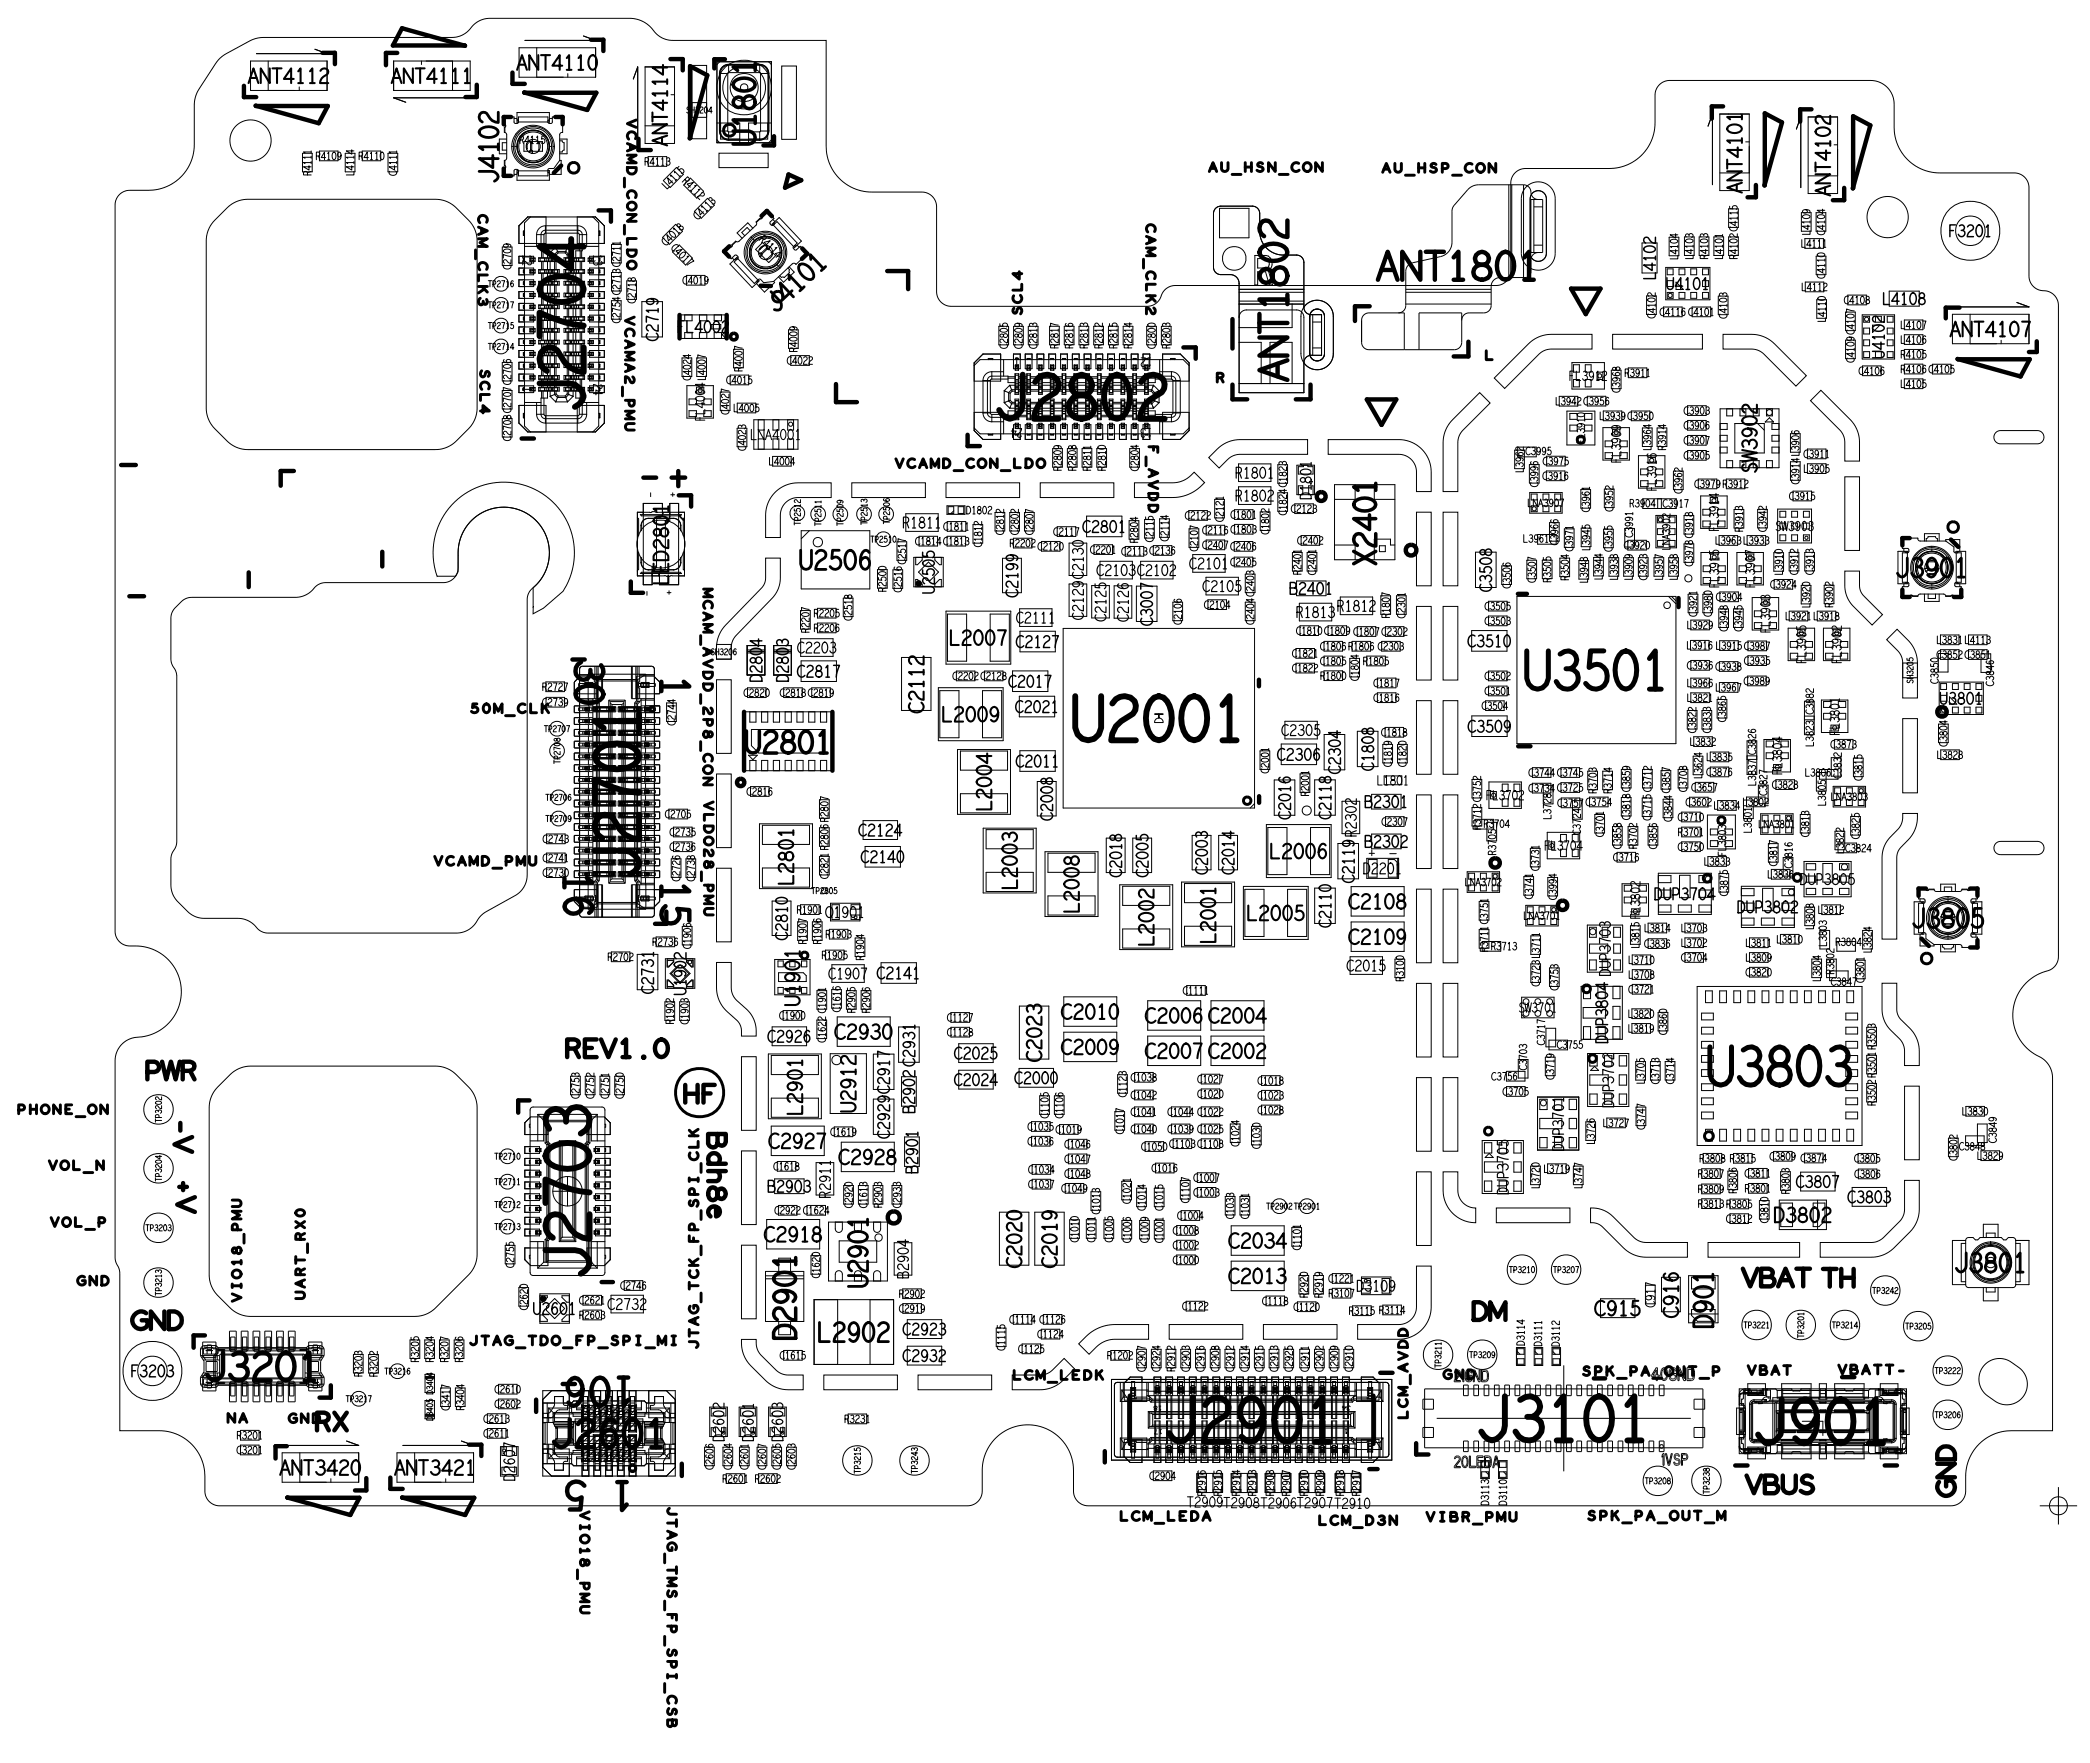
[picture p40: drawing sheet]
<svg xmlns="http://www.w3.org/2000/svg" width="71mm" height="60mm" viewBox="0 0 71 60" stroke-linecap="round" stroke-linejoin="round" font-family="sans-serif">
<defs><g id="words">
<g font-size="1.5">
<text x="19.8" y="14" transform="rotate(-90 19.8 14)">J2704</text>
<text x="33.7" y="14.2">J2802</text>
<text x="21.7" y="29.9" transform="rotate(-90 21.7 29.9)">J2701</text>
<text x="20" y="43.5" transform="rotate(-90 20 43.5)">J2703</text>
<text x="39.5" y="49">J2901</text>
<text x="50.1" y="48.9">J3101</text>
<text x="59.5" y="49">J901</text>
</g>
<text font-size="1.3" x="57.9" y="36.8">U3803</text>
<g font-size=".9">
<text x="46.7" y="9.5">ANT1801</text>
<text x="43.7" y="13" transform="rotate(-90 43.7 13)">ANT1802</text>
<text x="19.5" y="22.4" transform="rotate(90 19.5 22.4)">30</text>
<text x="22.5" y="22.9" transform="rotate(90 22.5 22.9)">1</text>
<text x="19.2" y="29.6" transform="rotate(90 19.2 29.6)">16</text>
<text x="22.5" y="29.9" transform="rotate(90 22.5 29.9)">15</text>
<text x="6.9" y="46.9">J3201</text>
<text x="21.6" y="46.8" transform="rotate(-180 21.6 46.8)">106</text>
<text x="18.7" y="49.1">J2601</text>
<text x="20" y="50.3" transform="rotate(-180 20 50.3)">5</text>
<text x="21.5" y="50.3" transform="rotate(-180 21.5 50.3)">1</text>
</g>
<g font-size=".8">
<text x="25.6" y="5" transform="rotate(-90 25.6 5)">U1801</text>
<text x="46.7" y="19.3" transform="rotate(-90 46.7 19.3)">X2401</text>
<text x="25.3" y="25.6">U2801</text>
<text x="27" y="45.5" transform="rotate(-90 27 45.5)">D2901</text>
</g>
<g font-size=".7">
<text x="16.9" y="6.3" transform="rotate(-90 16.9 6.3)">J4102</text>
<text x="26.3" y="10.7" transform="rotate(-43 26.3 10.7)">J 4 1 0 1</text>
<text x="64.3" y="19.6">J3901</text>
<text x="64.9" y="31.5">J3805</text>
<text x="29.5" y="43.8" transform="rotate(-90 29.5 43.8)">U2901</text>
<text x="58.2" y="45.1" transform="rotate(-90 58.2 45.1)">D901</text>
<text x="66.3" y="43.2">J3801</text>
</g>
<g font-size=".6">
<text x="19.2" y="35.9">REV1.0</text>
<text x="6.6" y="41.2" transform="rotate(-90 6.6 41.2)">V+</text>
<text x="23.2" y="37.4">HF</text>
<text x="24" y="38.4" transform="rotate(90 24 38.4)">Bdh8e</text>
</g>
<g font-size=".5">
<text x="8.4" y="2.8">ANT4112</text>
<text x="13.3" y="2.8">ANT4111</text>
<text x="17.5" y="2.4">ANT4110</text>
<text x="22.7" y="5" transform="rotate(-90 22.7 5)">ANT4114</text>
<text x="59.2" y="6.6" transform="rotate(-90 59.2 6.6)">ANT4101</text>
<text x="59.7" y="16.1" transform="rotate(-90 59.7 16.1)">SW3902</text>
<text x="22.7" y="19.9" transform="rotate(-90 22.7 19.9)">LED2801</text>
<text x="27.2" y="34.2" transform="rotate(-90 27.2 34.2)">U1901</text>
<text x="60.2" y="41.5">D3802</text>
<text x="13.4" y="50.1">ANT3421</text>
</g>
<g font-size=".4">
<text x="23" y="11.3">FL4002</text>
<text x="56.6" y="9.8">U4101</text>
<text x="66.2" y="8">F3201</text>
<text x="25.5" y="14.9">LNA4001</text>
<text x="30.6" y="17.9">R1811</text>
<text x="41.9" y="17">R1802</text>
<text x="41.9" y="16.2">R1801</text>
<text x="44.5" y="17" transform="rotate(-90 44.5 17)">D1801</text>
<text x="64" y="12.2" transform="rotate(-90 64 12.2)">U4102</text>
<text x="27.1" y="22.2">C2203</text>
<text x="31.7" y="20.2" transform="rotate(-90 31.7 20.2)">U2505</text>
<text x="34.5" y="21.2">C2111</text>
<text x="36.8" y="21.1" transform="rotate(-90 36.8 21.1)">C2129C2130</text>
<text x="37.2" y="19.5">C2103C2102</text>
<text x="37.6" y="21.1" transform="rotate(-90 37.6 21.1)">C2125</text>
<text x="38.3" y="21.1" transform="rotate(-90 38.3 21.1)">C2126</text>
<text x="40.4" y="19.3">C2101</text>
<text x="40.8" y="20.1">C2105</text>
<text x="44" y="21">R1813</text>
<text x="45.4" y="20.8">R1812</text>
<text x="65.9" y="23.9">U3801</text>
<text x="43.5" y="25">C2305</text>
<text x="46" y="30" transform="rotate(-90 46 30)">C2119R2302</text>
<text x="46.3" y="29.7">D2201</text>
<text x="23.3" y="33.8" transform="rotate(-90 23.3 33.8)">U1902</text>
<text x="28" y="31.2">Q1901</text>
<text x="28.1" y="33.2">C1907 C2141</text>
<text x="45.7" y="33">C2015</text>
<text x="54.6" y="35.4" transform="rotate(-90 54.6 35.4)">DUP3804 DUP3703</text>
<text x="56.2" y="30.6">DUP3704</text>
<text x="59" y="31">DUP3802</text>
<text x="61.1" y="30">DUP3805</text>
<text x="28.2" y="40.7" transform="rotate(-90 28.2 40.7)">R2911</text>
<text x="51.2" y="40.6" transform="rotate(-90 51.2 40.6)">DUP3705</text>
<text x="53.1" y="39.1" transform="rotate(-90 53.1 39.1)">DUP3701</text>
<text x="54.8" y="37.6" transform="rotate(-90 54.8 37.6)">DUP3702</text>
<text x="4.4" y="46.8">F3203</text>
<text x="18.1" y="44.6">U2601</text>
<text x="20.6" y="44.5">C2732</text>
<text x="30.9" y="43.4" transform="rotate(-90 30.9 43.4)">B2904</text>
<text x="46" y="43.8">D3109</text>
<text x="17.5" y="50.3" transform="rotate(-90 17.5 50.3)">D2607</text>
<text x="24.6" y="49" transform="rotate(-90 24.6 49)">D2602</text>
<text x="25.6" y="49" transform="rotate(-90 25.6 49)">D2601</text>
<text x="26.6" y="49" transform="rotate(-90 26.6 49)">D2603</text>
<text x="40.3" y="51.2">T2909T2908T2906T2907T2910</text>
</g>
<g font-size=".3">
<text x="10.6" y="6" transform="rotate(-90 10.6 6)">R4111</text>
<text x="12.2" y="5.4">R4110</text>
<text x="13.5" y="6" transform="rotate(-90 13.5 6)">C4111</text>
<text x="17.6" y="4.9">R4115</text>
<text x="21.9" y="5.6">R4113</text>
<text x="17.8" y="8.6" transform="rotate(90 17.8 8.6)">12</text>
<text x="20.2" y="8.6" transform="rotate(90 20.2 8.6)">13</text>
<text x="22.6" y="8.4" transform="rotate(-45 22.6 8.4)">C4018</text>
<text x="22.6" y="6.4" transform="rotate(-45 22.6 6.4)">L4115</text>
<text x="22.8" y="8.4" transform="rotate(45 22.8 8.4)">C4017</text>
<text x="23.1" y="6.2" transform="rotate(45 23.1 6.2)">R4112</text>
<text x="23.7" y="7.5" transform="rotate(-45 23.7 7.5)">C4113</text>
<text x="25.8" y="8.1" transform="rotate(45 25.8 8.1)">R4114</text>
<text x="36.9" y="11.8" transform="rotate(-90 36.9 11.8)">R2813</text>
<text x="58" y="8.8" transform="rotate(-90 58 8.8)">R4103</text>
<text x="61.2" y="8.4">L4111</text>
<text x="17.8" y="13.1" transform="rotate(90 17.8 13.1)">1</text>
<text x="20.2" y="13" transform="rotate(90 20.2 13)">24</text>
<text x="22.2" y="17" transform="rotate(-90 22.2 17)">-</text>
<text x="22.9" y="17" transform="rotate(-90 22.9 17)">+</text>
<text x="23.9" y="14.3" transform="rotate(-90 23.9 14.3)">FL4004</text>
<text x="34.6" y="12.2" transform="rotate(-180 34.6 12.2)">1</text>
<text x="34.7" y="14.6" transform="rotate(-180 34.7 14.6)">24</text>
<text x="37" y="16" transform="rotate(-90 37 16)">R2811</text>
<text x="39.1" y="12.2" transform="rotate(-180 39.1 12.2)">12</text>
<text x="39.1" y="14.6" transform="rotate(-180 39.1 14.6)">13</text>
<text x="41.3" y="13">R</text>
<text x="51.9" y="17.2">LNA3907</text>
<text x="53.3" y="12.9">FL3912</text>
<text x="53.8" y="15.1" transform="rotate(-90 53.8 15.1)">FL3910</text>
<text x="55" y="15.7" transform="rotate(-90 55 15.7)">FL3909</text>
<text x="55.2" y="12.8">R3911</text>
<text x="56.3" y="16.7" transform="rotate(-90 56.3 16.7)">FL3916</text>
<text x="56.6" y="15.3" transform="rotate(-90 56.6 15.3)">R3914</text>
<text x="61.2" y="15.5">C3911</text>
<text x="22.1" y="20.3" transform="rotate(-90 22.1 20.3)">-</text>
<text x="22.8" y="20.3" transform="rotate(-90 22.8 20.3)">+</text>
<text x="32" y="18">C1811</text>
<text x="38.1" y="18.9">C2113 C2136</text>
<text x="40.8" y="18.6">C2407 C2406</text>
<text x="40.8" y="18.1">C2116 C1803</text>
<text x="44" y="21.5">C1810 C1809 C1807 C2302</text>
<text x="56.7" y="18.7" transform="rotate(-90 56.7 18.7)">LNA3902</text>
<text x="57.3" y="22">L3916 L3915 C3987</text>
<text x="57.3" y="22.7">C3936 C3938</text>
<text x="58.4" y="18.1" transform="rotate(-90 58.4 18.1)">FL3914</text>
<text x="58.4" y="20" transform="rotate(-90 58.4 20)">FL3915</text>
<text x="59.2" y="18.1" transform="rotate(-90 59.2 18.1)">R3913</text>
<text x="59.6" y="20" transform="rotate(-90 59.6 20)">FL3907</text>
<text x="60.1" y="21.5" transform="rotate(-90 60.1 21.5)">FL3903</text>
<text x="60.3" y="18">SW3903</text>
<text x="61.3" y="22.5" transform="rotate(-90 61.3 22.5)">FL3905</text>
<text x="61.6" y="19.5" transform="rotate(-90 61.6 19.5)">C3913</text>
<text x="62.5" y="22.5" transform="rotate(-90 62.5 22.5)">FL3902</text>
<text x="65.8" y="21.9">L3831 L4113</text>
<text x="46.7" y="26.7">L1801</text>
<text x="50.4" y="28.1">R3704</text>
<text x="50.5" y="27.2">FL3702</text>
<text x="51.9" y="26.9">C3734 C3725</text>
<text x="52.3" y="29.6" transform="rotate(-90 52.3 29.6)">C3731</text>
<text x="52.4" y="28.9">FL3704</text>
<text x="52.9" y="27.4">C3757 C3754</text>
<text x="54.2" y="27" transform="rotate(-90 54.2 27)">R3703</text>
<text x="54.7" y="27" transform="rotate(-90 54.7 27)">R3714</text>
<text x="57" y="28.4">R3701</text>
<text x="57.9" y="29.4">L3833</text>
<text x="58.1" y="24.9" transform="rotate(-90 58.1 24.9)">C3833</text>
<text x="58.6" y="29.1" transform="rotate(-90 58.6 29.1)">FL3803</text>
<text x="59.2" y="27.4">L3802</text>
<text x="59.7" y="28.1">LNA3801</text>
<text x="60" y="29.8">L3836</text>
<text x="60.5" y="26.3" transform="rotate(-90 60.5 26.3)">FL3804</text>
<text x="61.4" y="28.4" transform="rotate(-90 61.4 28.4)">C3813</text>
<text x="62.2" y="27.2">LNA3803</text>
<text x="62.5" y="25" transform="rotate(-90 62.5 25)">FL3801</text>
<text x="62.5" y="26.4" transform="rotate(-90 62.5 26.4)">C3832</text>
<text x="27.1" y="31">R1901</text>
<text x="28" y="31.9">R1903</text>
<text x="40.2" y="33.8">C1111</text>
<text x="47.7" y="33.3" transform="rotate(-90 47.7 33.3)">R3100</text>
<text x="49.7" y="30.1">LNA3702</text>
<text x="50.5" y="32.3" transform="rotate(-90 50.5 32.3)">R3711 C3751</text>
<text x="50.6" y="32.3">R3713</text>
<text x="51.6" y="34.4">SW3701</text>
<text x="51.7" y="31.2">LNA3701</text>
<text x="55.7" y="31.2" transform="rotate(-90 55.7 31.2)">FL3802</text>
<text x="59.3" y="32.1">L3811</text>
<text x="29.4" y="41" transform="rotate(-90 29.4 41)">C1613</text>
<text x="37.3" y="41.2" transform="rotate(-90 37.3 41.2)">C1013</text>
<text x="38.3" y="37.3" transform="rotate(-90 38.3 37.3)">C1123</text>
<text x="41.9" y="41.4" transform="rotate(-90 41.9 41.4)">C1033</text>
<text x="42.4" y="41.4" transform="rotate(-90 42.4 41.4)">C1031</text>
<text x="56.3" y="36.8" transform="rotate(-90 56.3 36.8)">C3713</text>
<text x="57.7" y="41">R3813 R3805</text>
<text x="58.7" y="39.5">R3815</text>
<text x="59.2" y="40">C3811</text>
<text x="59.2" y="40.5">R3801</text>
<text x="60.8" y="40.6" transform="rotate(-90 60.8 40.6)">R3803</text>
<text x="12.3" y="46.8" transform="rotate(-90 12.3 46.8)">R3203</text>
<text x="34.1" y="45.9" transform="rotate(-90 34.1 45.9)">C1115</text>
<text x="34.3" y="44.9">C1114</text>
<text x="37.2" y="42.2" transform="rotate(-90 37.2 42.2)">C1011</text>
<text x="42.9" y="44.3">C1118</text>
<text x="44.2" y="42.5" transform="rotate(-90 44.2 42.5)">C1101</text>
<text x="45.1" y="44">R3107</text>
<text x="45.8" y="44.6">R3115</text>
<text x="46.8" y="44.6">R3114</text>
<text x="49" y="46.8">GND</text>
<text x="51.8" y="45.7" transform="rotate(-90 51.8 45.7)">D3114</text>
<text x="52.4" y="45.7" transform="rotate(-90 52.4 45.7)">D3111</text>
<text x="53" y="45.7" transform="rotate(-90 53 45.7)">D3112</text>
<text x="53.7" y="46.7">SPK_PA_OUT_P</text>
<text x="56.2" y="44.4" transform="rotate(-90 56.2 44.4)">C917</text>
<text x="8" y="48.9">R3201</text>
<text x="28.7" y="48.3">R3231</text>
<text x="40.9" y="50.8" transform="rotate(-90 40.9 50.8)">R2916</text>
<text x="41.5" y="50.8" transform="rotate(-90 41.5 50.8)">R2915</text>
<text x="42.1" y="50.8" transform="rotate(-90 42.1 50.8)">R2914</text>
<text x="42.7" y="50.8" transform="rotate(-90 42.7 50.8)">R2913</text>
<text x="43.3" y="50.8" transform="rotate(-90 43.3 50.8)">R2908</text>
<text x="43.8" y="50.8" transform="rotate(-90 43.8 50.8)">R2907</text>
<text x="44.4" y="50.8" transform="rotate(-90 44.4 50.8)">R2910</text>
<text x="45" y="50.8" transform="rotate(-90 45 50.8)">R2909</text>
<text x="45.6" y="50.8" transform="rotate(-90 45.6 50.8)">R2918</text>
<text x="46.2" y="50.8" transform="rotate(-90 46.2 50.8)">R2917</text>
<text x="50.6" y="51.1" transform="rotate(-90 50.6 51.1)">D3113</text>
<text x="51.2" y="51.1" transform="rotate(-90 51.2 51.1)">D3110</text>
</g>
</g></defs>
<!-- layer: Board Outline -->
<g fill="none" stroke="#000" stroke-width=".03">
<path d="M7.3 7.5l.6-.6 .4-.1h6.5h.4l.2 .2 .6 .6 .2 .5v5.8l-.2 .6-.7 .6-.4 .2h-6.5l-.6-.3-.6-.6-.2-.5v-5.8l.1-.4zM7.4 2l1.1-.6 .3-.1h6.5l.3-.1 .3-.2a.85 .85 0 0 1 .7-.4h4.8a1.91 1.91 0 0 1 1.1 .7l.3 .1h5.3v3.7a1.55 1.55 0 0 0 1.5 1.4h1.8l.3 .3 .1 .2v3l.1 .2 .2 .2h6.9l.3-.1 .3-.5 .3-.1h11l.3-.2 .1-.2v-3.1l.2-.3 .3-.2h2.9a1.55 1.55 0 0 0 1.5-1.5v-1.1l.2-.2 .2-.2h7a.8 .8 0 0 1 .7 .8v1a1.55 1.55 0 0 0 1.6 1.4h2.6l.3 .1 .1 .3v3.2l.2 .3 .6 .2 .2 .3v22.2l-.1 .2-.1 .2a1.61 1.61 0 0 0-1.3 1.5 1.61 1.61 0 0 0 1.1 1.6l.2 .3v.3v12h-1.5a1.55 1.55 0 0 0-1.4 1.5l-.1 .8-.2 .2h-.2h-29.3l-.3-.1-.2-.2v-1a1.55 1.55 0 0 0-1.6-1.4 1.55 1.55 0 0 0-1.5 1.5l-.1 .9-.2 .3h-.2h-25.4l-.3-.1-.2-.2v-.8a1.55 1.55 0 0 0-1.6-1.4h-1.3v-5.4l-.2-.5v-6.7a.8 .8 0 0 1 .8-.8 1.58 1.58 0 0 0 1.4-1.8 1.58 1.58 0 0 0-1.8-1.3l-.3-.2-.1-.3v-24.6l.1-.3 .2-.2h.8a1.55 1.55 0 0 0 1.6-1.6v-1.6zM15.4 17.1a2.4 2.4 0 0 1 3.2-.2 2.4 2.4 0 0 1 .5 3.2l-1 .7v-.8a1.55 1.55 0 0 0-.4-2.6 1.55 1.55 0 0 0-2.1 1.5v.5l-.1 .2h-.7a2.4 2.4 0 0 1 .6-2.5zM44.6 10.6l.2-.1 .2 .2v1.3l-.2 .3-.2-.1-.1-.2v-1.3zM52.1 6.6l.2-.1 .2 .2v1.9l-.1 .2-.1 .1-.2-.1-.1-.2v-1.9zM57.2 19.6l.1-.1 .1 .1v.1l-.1 .1-.1-.1zM67.8 14.7l.1-.1h1.3l.2 .1v.2l-.2 .2h-1.3l-.2-.2zM6.2 20.4l.3-.1h3.5a1.17 1.17 0 0 0 .8-.5h4.4l.3-.3 .1-.7a1.57 1.57 0 0 1 2.3-1.4 1.57 1.57 0 0 1 .1 2.7l-.1 .3v9.3a.8 .8 0 0 1-.4 .7l-1.2 .8a.84 .84 0 0 1-.8 .5h-6.4l-.3-.2a.83 .83 0 0 0-.7-.3l-1.5-.1-.6-.5-.2-.4v-1.1l.2-.5v-5.6l-.2-.6v-1.4l.1-.3zM7.8 36.5l.3-.2 .4-.1h6.4l.5 .2 .6 .7 .2 .4v5.2l-.2 .5-1.2 1.3-.6 .2h-5.7l-.6-.2-.6-.7-.2-.5v-5.8l.2-.5zM44.2 27.4h.2h.1v.2l-.1 .1-.2-.1zM67.8 28.6h.1h1.3h.2v.2l-.2 .2h-1.3l-.2-.1zM67.4 46.3l.3-.1 .3-.1 .6 .4 .3 .5-.2 .5-.3 .2h-.3l-.7-.4-.2-.4z"/>
<circle cx="8.5" cy="4.8" r=".7"/>
<circle cx="64.1" cy="7.4" r=".7"/>
</g>
<g fill="none" stroke="#000" stroke-width=".15">
<path d="M4.1 15.8h.5zM8.3 3.3h.4zM8.3 2.9v.4zM8.4 19.4v.5zM9.5 16v.5zM9.5 16h.5zM11 1.8h.4zM11.4 1.8v.4zM13 18.7v.5zM13.1 1.8h.4zM13.1 1.8v.4zM15.8 3.3h.4z"/>
<path d="M16.2 2.9v.4zM17.4 2.8h.4zM17.4 2.5v.3zM17.7 14.9h.4zM20.1 1.3h.4zM20.3 7.1h.4zM20.5 1.3v.4zM20.7 7.1v.4zM21.4 19.7v.4zM21.7 5.1h.4zM21.7 4.7v.4zM21.9 16.2h.4z"/>
<path d="M22.8 2h.4zM22.8 16.2h.5zM23 16v.5zM23.1 16.8h.4zM23.2 2v.4zM23.5 16.8v.4zM24.3 2h.3zM24.3 2v.3zM25.9 4.9h.4zM26.3 4.6v.3zM26.7 6.4l.5-.3zM26.8 5.9l-.1 .5z"/>
<path d="M26.8 5.9l.4 .2zM28.4 13v.7zM28.4 13.7h.7zM30.1 9.2h.7zM30.8 9.2v.6zM32.9 15.1h.4zM32.9 14.8v.3zM40.2 11.8h.4zM40.6 11.8v.4zM41.9 13.6h.5zM41.9 13.1v.5zM41.9 10.8v1z"/>
<path d="M44 13.6h.5zM44.5 13.1v.5zM46 10.4v.5zM46 10.4h.5zM46.4 13.6h1zM46.4 13.6l.5 .8zM47.4 13.6l-.5 .8zM49.4 12.1h.5zM49.9 11.6v.5zM53.4 9.8l.5 .9zM53.4 9.8h1zM54.4 9.8l-.5 .9z"/>
<path d="M58.1 3.6h.4zM58.1 3.6v.4zM59.4 6.7h.2zM59.6 6.3v.4zM61.1 3.7h.4zM61.1 3.7v.4zM62.2 6.8h.4zM62.6 6.4v.4zM66.1 10.4v.4zM66.1 10.4h.4zM68.9 12h.3zM69.2 11.6v.4z"/>
<path d="M4.4 20.2h.5zM17.6 37.4v.4zM17.6 37.4h.4zM21.4 20.1h.4zM42.8 23.1v.2zM42.8 27v.3zM51.6 20.2h.3zM51.6 25.3h.4zM57 20.3v.3zM6.6 45.3v.5zM6.6 45.3h.4zM9.4 49.1v.4z"/>
<path d="M9.4 49.1h.3zM10.9 47.5h.3zM11.2 47v.5zM12.1 50.6h.3zM12.4 50.2v.4zM13.3 50.6h.4zM13.3 50.2v.4zM15.9 49.1h.4zM16.3 49.1v.3zM18.2 47.5v.4zM20.4 43.5h.4zM23.2 49.7v.4z"/>
<path d="M37.5 49.3v.4zM46.5 49.9h.3zM46.9 46.6h.4zM48.1 49.4h.4zM48.1 49v.4zM58.9 49.8h.4zM62.6 46.8h.4zM64 49.8h.4z"/>
</g>
<circle cx="23.8" cy="37.1" r=".82" fill="none" stroke="#000" stroke-width=".1"/>
<!-- layer: Components -->
<g fill="none" stroke="#000" stroke-width=".03">
<path d="M8.5 3.1h2.6zM8.5 2.1v1zM8.5 2.1h2.6zM8.7 1.8h2.4zM9.1 2.1v1zM9.1 3.1h.9zM10.2 3v.1zM10.3 5.2h.3zM10.3 5.2v.6zM10.3 5.8h.3zM10.6 5.2v.6zM10.7 1.7l.4 .1z"/>
<path d="M10.8 5.1v.4zM10.8 5.1h.7zM10.8 5.5h.7zM11.1 2.1v1zM11.1 2.8v.3zM11.1 2.1v.3zM11.5 5.1v.4zM11.7 5.2h.4zM11.7 5.2v.6zM11.7 5.8h.4zM12.1 5.2v.6zM12.3 5.1v.4z"/>
<path d="M12.3 5.1h.6zM12.3 5.5h.6zM12.9 5.1v.4zM13.2 5.2h.3zM13.2 5.8h.3zM13.2 5.2v.6zM13.4 2.1v1zM13.4 3.3l.4 .2zM13.4 3.3h2.4zM13.4 2.1v.3zM13.4 2.1h2.6zM13.4 3.1h2.6z"/>
<path d="M13.4 2.8v.3zM13.5 5.2v.6zM14.3 2.1v.1zM14.5 2.1h.9zM15.4 2.1v1zM16 2.1v1zM16.8 10.2l.2-.1 .2 .1 .1 .2-.1 .1-.2 .1-.2-.1v-.1zM16.8 9.5l.2-.1 .2 .1 .1 .1-.1 .2-.2 .1-.2-.1v-.2zM16.8 10.9l.2-.1 .2 .1 .1 .2-.1 .1-.2 .1-.2-.1v-.1zM16.8 11.6l.2-.1 .2 .1 .1 .2-.1 .1-.2 .1-.2-.1v-.1zM17 4.7h.2zM17 5.2h.2z"/>
<path d="M17.1 4.8h.1zM17.1 5.1h.1zM17.1 8.4h.3zM17.1 9h.3zM17.1 8.4v.6zM17.1 14.2h.3zM17.1 14.8h.3zM17.1 14.2v.6zM17.1 13.9h.3zM17.1 13.3v.6zM17.1 13.3h.3zM17.1 12.9h.3z"/>
<path d="M17.1 12.3v.6zM17.1 12.3h.3zM17.1 4h.4zM17.1 6h.4zM17.1 4.5l.1 .1M17.1 5.6v.1M17.1 4.2v.1M17.2 4.6v.8zM17.2 5.4h-.1M17.4 5h.1M17.4 8.4v.6zM17.4 14.2v.6z"/>
<path d="M17.4 13.3v.6zM17.4 12.3v.6zM17.5 4h.1zM17.5 4v.1zM17.5 5.8v.2zM17.5 5.9h.1zM17.5 4.1v.1M17.5 5h.1zM17.6 4.2h.1M17.5 5.8h.1M17.5 4.5v.1M17.6 4.1h.1"/>
<path d="M17.6 3.8v.4zM17.6 5.8v.3zM17.6 5.8h.1M17.6 3.8h1.1zM17.6 6.1h1.1zM17.6 4v.1zM17.6 5.8v.1zM17.6 5.8v.2zM17.6 4h1zM17.6 4.1h1zM17.6 5.8h1zM17.6 6h1z"/>
<path d="M17.6 4.1v.1M17.6 7.7v.6zM17.6 9.5v.2zM17.6 9.1v.2zM17.6 8.7v.2zM17.6 11.1v.2zM17.6 10.7v.2zM17.6 10.3v.2zM17.6 9.9v.2zM17.6 12.7v.2zM17.6 12.3v.2zM17.6 11.9v.2z"/>
<path d="M17.6 11.5v.2zM17.6 13.8v.6zM17.6 13.1v.2zM17.6 8.3h.9zM17.6 7.7l.3-.3zM17.6 8.3h.2zM17.6 9.9h.5zM17.6 9.7h.5zM17.6 9.5h.5zM17.6 9.3h.5zM17.6 9.1h.5zM17.6 8.9h.5z"/>
<path d="M17.6 8.7h.5zM17.6 9.9h.2zM17.6 9.7h.2zM17.6 9.5h.2zM17.6 9.3h.2zM17.6 9.1h.2zM17.6 8.9h.2zM17.6 8.7h.2zM17.6 11.5h.5zM17.6 11.3h.5zM17.6 11.1h.5zM17.6 10.9h.5z"/>
<path d="M17.6 10.7h.5zM17.6 10.5h.5zM17.6 10.3h.5zM17.6 10.1h.5zM17.6 11.5h.2zM17.6 11.3h.2zM17.6 11.1h.2zM17.6 10.9h.2zM17.6 10.7h.2zM17.6 10.5h.2zM17.6 10.3h.2zM17.6 10.1h.2z"/>
<path d="M17.6 13.1h.5zM17.6 12.9h.5zM17.6 12.7h.5zM17.6 12.5h.5zM17.6 12.3h.5zM17.6 12.1h.5zM17.6 11.9h.5zM17.6 11.7h.5zM17.6 13.1h.2zM17.6 12.9h.2zM17.6 12.7h.2zM17.6 12.5h.2z"/>
<path d="M17.6 12.3h.2zM17.6 12.1h.2zM17.6 11.9h.2zM17.6 11.7h.2zM17.6 14.4l.3 .3zM17.6 13.8h.9zM17.6 13.3h.5zM17.6 13.8h.2zM17.6 13.3h.2zM17.6 2.6h2.6zM17.6 1.6v1zM17.6 1.6h2.6z"/>
<path d="M17.7 5.3l-.1-.3v-.3l.3-.2 .3-.1 .2 .1 .2 .4v.3l-.2 .2M17.7 4.7v-.1zM17.7 5.3v.1zM17.7 5.3h.1M17.7 5.3l.1 .1M17.7 5.4h.1zM17.8 7.8v.2zM17.8 8h.1M17.8 7.8h.1M17.8 10h.1M17.8 9.6v.1zM17.8 9.2v.1z"/>
<path d="M17.8 9.7h.1M17.8 9.6h.1M17.8 9.3h.1M17.8 9.2h.1M17.8 11.6h.1M17.8 11.3h.1M17.8 11.2h.1M17.8 10.9h.1M17.8 10.8h.1M17.8 10.5h.1M17.8 10.4h.1M17.8 10.1h.1"/>
<path d="M17.8 11.2v.1zM17.8 10.8v.1zM17.8 10.4v.1zM17.8 10v.1zM17.8 12.9h.1M17.8 12.8h.1M17.8 12.5h.1M17.8 12.4h.1M17.8 12.1h.1M17.8 12h.1M17.8 11.7h.1M17.8 12.8v.1z"/>
<path d="M17.8 12.4v.1zM17.8 12v.1zM17.8 11.6v.1zM17.8 14.2h.1M17.8 14h.1M17.8 14v.2zM17.8 4.5h.1M17.8 5.4h.1M17.8 4.5l-.1 .1zM17.8 4.8h.6zM17.8 5.1h.6zM17.8 4.8v.3z"/>
<path d="M17.8 8.4h.6zM17.8 14.5l.2 .2zM17.8 13.7h.6zM17.8 7.6v6.9zM17.8 1.4h2.4zM17.9 5.1h.1M17.9 5h.1M17.9 4.9v.1zM17.9 5v.1M17.9 7.4h.6zM17.9 7.4h.1zM17.9 14.7h.6z"/>
<path d="M17.9 14.7h.1zM17.9 4.8l.2-.1 .2 .1v.3l-.2 .1-.2-.1zM18 5.1h.1M18 10h.2zM18 9.2v.1zM18 9.6v.1zM18 9.7h.2zM18 9.6h.2zM18 9.3h.2zM18 9.2h.2zM18 8.9h.2zM18 8.8h.2z"/>
<path d="M18 11.6h.2zM18 11.3h.2zM18 11.2h.2zM18 10.9h.2zM18 10.8h.2zM18 10.5h.2zM18 10.4h.2zM18 10.1h.2zM18 10v.1zM18 10.4v.1zM18 10.8v.1zM18 11.2v.1z"/>
<path d="M18 13.2h.2zM18 12.9h.2zM18 12.8h.2zM18 12.5h.2zM18 12.4h.2zM18 12.1h.2zM18 12h.2zM18 11.7h.2zM18 11.6v.1zM18 12v.1zM18 12.4v.1zM18 12.8v.1z"/>
<path d="M18 13.3h.2zM18 5.1v.1zM18 7.4l-.2 .2zM18 7.4h2.1zM18 14.7h2.1zM18 4.8v.3zM18 5.1l.1 .1zM18.1 5.1h.1M18.1 4.8v.3zM18.1 8.8h.1M18.1 9.2h.1M18.1 9.6h.1"/>
<path d="M18.1 10h.1M18.1 11.6h.1M18.1 11.2h.1M18.1 10.8h.1M18.1 10.4h.1M18.1 13.2h.1M18.1 12.8h.1M18.1 12.4h.1M18.1 12h.1M18.1 5.2h.1M18.1 8.7v.2zM18.1 9.1v.2z"/>
<path d="M18.1 9.5v.2zM18.1 9.7h.1M18.1 9.3h.1M18.1 8.9h.1M18.1 9.9v.2zM18.1 10.3v.2zM18.1 11.1v.2zM18.1 10.7v.2zM18.1 11.3h.1M18.1 10.9h.1M18.1 10.5h.1M18.1 10.1h.1"/>
<path d="M18.1 11.5v.2zM18.1 11.9v.2zM18.1 12.7v.2zM18.1 12.3v.2zM18.1 12.9h.1M18.1 12.5h.1M18.1 12.1h.1M18.1 11.7h.1M18.1 13.1v.2zM18.1 13.3h.1M18.2 9.6v.1zM18.2 9.2v.1z"/>
<path d="M18.2 8.8v.1zM18.2 11.2v.1zM18.2 10.8v.1zM18.2 10v.1zM18.2 10.4v.1zM18.2 12.8v.1zM18.2 12.4v.1zM18.2 12v.1zM18.2 11.6v.1zM18.2 13.2v.1zM18.2 8v.4zM18.2 8h.3z"/>
<path d="M18.2 14.1h.3zM18.2 13.7v.4zM18.2 14.1l.1 .2 .2 .1M18.2 2.6h.9zM18.2 1.6v1zM18.3 5.1h.1M18.3 8.8v.1zM18.3 9.2v.1zM18.3 9.6v.1zM18.3 10h.6zM18.3 10h.7zM18.3 9.7h.7z"/>
<path d="M18.3 9.7h.6zM18.3 9.6h.6zM18.3 9.6h.7zM18.3 9.3h.7zM18.3 9.3h.6zM18.3 9.2h.6zM18.3 9.2h.7zM18.3 8.9h.7zM18.3 8.9h.6zM18.3 8.8h.6zM18.3 8.8h.7zM18.3 11.6h.6z"/>
<path d="M18.3 11.6h.7zM18.3 11.3h.7zM18.3 11.3h.6zM18.3 11.2h.6zM18.3 11.2h.7zM18.3 10.9h.7zM18.3 10.9h.6zM18.3 10.8h.6zM18.3 10.8h.7zM18.3 10.5h.7zM18.3 10.5h.6zM18.3 10.4h.6z"/>
<path d="M18.3 10.4h.7zM18.3 10v.1zM18.3 10.4v.1zM18.3 10.8v.1zM18.3 11.2v.1zM18.3 10.1h.7zM18.3 10.1h.6zM18.3 13.2h.6zM18.3 13.2h.7zM18.3 12.9h.7zM18.3 12.9h.6zM18.3 12.8h.6z"/>
<path d="M18.3 12.8h.7zM18.3 12.5h.7zM18.3 12.5h.6zM18.3 12.4h.6zM18.3 12.4h.7zM18.3 12.1h.7zM18.3 12.1h.6zM18.3 12h.6zM18.3 12h.7zM18.3 11.7h.7zM18.3 11.7h.6zM18.3 11.6v.1z"/>
<path d="M18.3 12v.1zM18.3 12.4v.1zM18.3 12.8v.1zM18.3 13.3h.7zM18.3 13.3h.6zM18.3 13.2v.1zM18.3 4.9v.2zM18.4 4.5h.1M18.4 5.4h.1M18.4 4.8v.3zM18.4 4.5l.1 .1zM18.4 5.4h.1z"/>
<path d="M18.4 5.4l-.3 .1-.3-.1M18.5 4.6l.1 .1zM18.5 5.4l.1-.1zM18.5 7.7l-.2 .1-.1 .2M18.5 7.4v.9zM18.5 13.8v.9zM18.6 5.3h.1M18.6 4.6h.1M18.6 4.1h.1M18.6 4v.1zM18.6 5.8v.2zM18.6 5.8l.1 .1z"/>
<path d="M18.6 5.8h.1M18.7 5.8h.1M18.6 4.1l.1 .1M18.7 4.2h.1M18.7 4h.1zM18.7 3.8v.4zM18.7 4.1h-.1zM18.7 5.8v.3zM18.7 5.7h.1zM18.7 5.9h.4zM18.7 5.7l-.1 .1M18.7 5h.1"/>
<path d="M18.8 4h.3zM18.8 4v.1zM18.8 4.1l-.1 .1M18.8 5h.1M19 4.8h.1zM19 5.2h.1zM19 5.4l-.2 .3zM19 4.6v.8zM19.1 5.4h.1M19 4.7h.3zM19 5.2h.3zM19.1 5.4v.5z"/>
<path d="M19.1 4.5h.1M19.1 4.5l-.1 .1M19.1 4.8h.1M19.1 4v.5zM19.2 4.8v.3zM19.2 5.1l-.1 .1M19.3 4.7v.5zM19.3 2.5v.1zM19.6 7.4v.9zM19.6 8.3h.9zM19.6 7.4h.6zM19.6 14.7h.6z"/>
<path d="M19.6 13.8h.9zM19.6 13.8v.9zM19.8 1.2l.4 .2zM20 9.9h.5zM20 9.7h.5zM20 9.5h.5zM20 9.3h.5zM20 9.1h.5zM20 8.9h.5zM20 8.7h.5zM20 11.5h.5zM20 11.3h.5z"/>
<path d="M20 11.1h.5zM20 10.9h.5zM20 10.7h.5zM20 10.5h.5zM20 10.3h.5zM20 10.1h.5zM20 13.1h.5zM20 12.9h.5zM20 12.7h.5zM20 12.5h.5zM20 12.3h.5zM20 12.1h.5z"/>
<path d="M20 11.9h.5zM20 11.7h.5zM20 13.3h.5zM20.1 7.4l.2 .2zM20.1 7.4h.1zM20.1 14.7h.1zM20.2 7.4l.3 .3zM20.2 1.6v1zM20.2 2.3v.3zM20.2 1.6v.3zM20.3 8.3h.2zM20.4 8h.1"/>
<path d="M20.3 7.8h.1M20.3 10h.1M20.3 9.9h.2zM20.3 9.7h.2zM20.4 9.7h.1M20.3 9.6h.1M20.3 9.5h.2zM20.3 9.3h.2zM20.4 9.3h.1M20.3 9.2h.1M20.3 9.1h.2zM20.3 8.9h.2z"/>
<path d="M20.3 8.7h.2zM20.3 11.6h.1M20.3 11.5h.2zM20.3 11.3h.2zM20.4 11.3h.1M20.3 11.2h.1M20.3 11.1h.2zM20.3 10.9h.2zM20.4 10.9h.1M20.3 10.8h.1M20.3 10.7h.2zM20.3 10.5h.2z"/>
<path d="M20.4 10.5h.1M20.3 10.4h.1M20.3 10.3h.2zM20.3 10.1h.2zM20.4 10.1h.1M20.3 13.1h.2zM20.3 12.9h.2zM20.4 12.9h.1M20.3 12.8h.1M20.3 12.7h.2zM20.3 12.5h.2zM20.4 12.5h.1"/>
<path d="M20.3 12.4h.1M20.3 12.3h.2zM20.3 12.1h.2zM20.4 12.1h.1M20.3 12h.1M20.3 11.9h.2zM20.3 11.7h.2zM20.4 11.7h.1M20.3 14.5l-.2 .2zM20.4 14.2h.1M20.3 14h.1M20.3 13.8h.2z"/>
<path d="M20.3 13.3h.2zM20.3 7.6v6.9zM20.4 7.8v.2zM20.4 9.2v.1zM20.4 9.6v.1zM20.4 10.4v.1zM20.4 10v.1zM20.4 10.8v.1zM20.4 11.2v.1zM20.4 11.6v.1zM20.4 12v.1zM20.4 12.4v.1z"/>
<path d="M20.4 12.8v.1zM20.4 14v.2zM20.5 7.7v.6zM20.5 8.7v.2zM20.5 9.1v.2zM20.5 9.5v.2zM20.5 9.9v.2zM20.5 10.3v.2zM20.5 11.1v.2zM20.5 10.7v.2zM20.5 11.5v.2zM20.5 11.9v.2z"/>
<path d="M20.5 12.3v.2zM20.5 12.7v.2zM20.5 14.4l-.3 .3zM20.5 13.1v.2zM20.5 13.8v.6zM20.8 10.2v.6zM20.8 10.2h.3zM20.8 10.8h.3zM20.8 9.3v.6zM20.8 9.9h.3zM20.8 9.3h.3zM20.8 8.3v.6z"/>
<path d="M20.8 8.3h.3zM20.8 8.9h.3zM21.1 10.2v.6zM21.1 9.3v.6zM21.1 8.3v.6zM21.3 9.5h.3zM21.3 9.5v.7zM21.3 10.2h.3zM21.6 9.5v.7zM21.6 18.3v.3M21.6 17.4v.2zM21.6 17.6h.1"/>
<path d="M21.6 17.4h.2zM21.6 19.6h.2zM21.6 19.4h.1M21.6 17.6v1.8zM21.6 19.4v.2zM21.6 17.6v.7zM21.6 18.6v.8zM21.7 19.3h.1M21.7 2.3l-.2 .4zM21.7 2.3v2.4zM21.7 17.6v.6zM21.7 18.8v.5z"/>
<path d="M21.8 17.5h.1M21.7 17.5h1.4zM21.7 19.5h1.4zM21.8 17.8h.1M21.8 17.8v.2zM21.8 18.9v.2zM21.8 19.1h.1M21.8 19.1v.2l.2 .1-.2-.1zM21.7 19.5h.1M21.8 17.5h1.3zM21.8 19.4h1.3zM21.8 10.2v1.2z"/>
<path d="M21.8 11.4h.7zM21.8 10.2h.7zM21.8 17.4h.3zM21.8 17.4v.1zM21.8 17.1v.3zM21.8 19.5v.1zM21.8 19.6h.3zM21.8 19.9h.3zM21.8 17.1v2.8zM21.8 19.6v.3zM21.8 17.1h.7zM21.9 2.3h1z"/>
<path d="M21.9 4.3h1zM21.9 4.9h1zM21.9 2.3v2.6zM21.9 2.3h.3zM22 5.3v.3zM22 5.3h.6zM22 5.6h.6zM22 17.6h.1M22 19.3h.1M22 17.6h.9zM22 19.3h.9zM22 19.4h.9z"/>
<path d="M22 17.6l-.2 .1v.1M22.1 19.6h.3zM22.2 19.3h.1M22.1 19.5v.1zM22.1 19.3v.6zM22.1 19.6v.3zM22.2 17.4h.1M22.2 17.4h-.1M22.3 19.3l-.2 .1M22.3 17.7v1.5zM22.3 19.2l-.1 .1M22.4 19.9h.6z"/>
<path d="M22.5 10.2v1.2zM22.5 8.1l.4-.5zM22.6 17.8v1.5zM22.6 2.3h.3zM22.6 5.3v.3zM22.7 17.1h.3zM22.7 17.4h.3zM22.8 3.2h.1zM22.8 19.6h.2zM22.8 8.6l.5 .4zM22.9 17.6l.2 .1v.1M22.9 3.4v.9z"/>
<path d="M22.9 2.3v2.6zM23 5.7l-.5 .4zM23 17.4h.2zM23 17.4v.1zM23 17.1v.3zM23 19.6h.2zM23 19.5v.1zM23 17.1v2.8zM23 19.6v.3zM23.1 17.5l.1 .2zM23.1 17.5h.1M23.1 8.3l.4 .5z"/>
<path d="M23.1 17.5l.1 .1zM23.1 10.7v.8zM23.1 10.7h1.6zM23.1 11.5h1.6zM23.1 19.4h.1M23.1 17.8h.1M23.1 19.1h.1M23.1 18.9v.2zM23.1 17.8v.2zM23.1 19.1l-.1 .2-.1 .1 .1-.1zM23.2 12.8h.3zM23.2 12.2v.6z"/>
<path d="M23.2 12.2h.3zM23.2 7.9l-.5 .4zM23.2 19.4h.1M23.2 18.8v.5zM23.2 17.7v.5zM23.2 5.9l-.4 .5zM23.2 6.3l.5 .4zM23.2 17.6h.1M23.2 17.7h.1M23.2 17.4v.2zM23.2 17.6v1.8zM23.2 19.4v.2z"/>
<path d="M23.2 17.6v.7zM23.2 18.6v.8zM23.2 18.3v.3M23.3 10.9h.2zM23.3 10.7h.2zM23.3 10.7v.2zM23.3 11.5h.2zM23.3 11.3v.2zM23.3 9.7h.6zM23.3 9.4v.3zM23.3 9.4h.6zM23.3 13.1v1.1z"/>
<path d="M23.3 13.1h.9zM23.3 14.2h.9zM23.4 13.5h.3zM23.4 13.5v.2zM23.4 13.7h.3zM23.4 13.9h.3zM23.4 13.9v.2zM23.4 14.1h.3zM23.5 6l.4 .5zM23.5 12.2v.6zM23.5 3.5v.5zM23.5 3.5h.5z"/>
<path d="M23.5 4h.5zM23.5 10.7v.2zM23.5 11.3v.2zM23.7 12.2v.6zM23.7 12.2h.3zM23.7 12.8h.3zM23.8 10.7v.2zM23.8 11.3v.2zM23.8 10.9h.2zM23.8 10.7h.2zM23.8 11.5h.2zM23.8 7.4l.5-.4z"/>
<path d="M23.9 13.5h.3zM23.9 13.7h.3zM23.9 13.9h.3zM23.9 14.1h.3zM23.9 9.4v.3zM24 12.2v.6zM24 3.5v.5zM24 10.7v.2zM24 11.3v.2zM24 6.7l-.4 .5zM24.2 13.5v.2zM24.2 13.9v.2z"/>
<path d="M24.2 13.1v1.1zM24.3 10.9h.2zM24.3 10.7h.2zM24.3 10.7v.2zM24.3 11.5h.2zM24.3 11.3v.2zM24.3 2.1v2.7zM24.3 4.2h.8zM24.3 2.1h1.9zM24.3 4.8h1.9zM24.3 4.7l.1 .1M24.4 2.5v1.9z"/>
<path d="M24.4 4.4l.1 .3 .3 .1M24.4 2.5h.3zM24.4 4.4h.3zM24.4 2.5l.1-.2 .2-.1-.2 .1-.1 .2M24.4 4.4l.1 .3 .2 .1-.2-.2v-.2M24.4 2.1l-.1 .1M24.5 13.3v.6zM24.5 13.3h.3zM24.5 13.9h.3zM24.5 2.5v1.9zM24.5 4.2v.5zM24.5 4.7h.6z"/>
<path d="M24.5 10.7v.2zM24.5 11.3v.2zM24.5 11.4l.1 .1zM24.6 8.5l.1-.1zM24.6 8.5l.2 .3zM24.6 11.3v.2zM24.7 10.7v.8zM24.7 2.5v1.9zM24.7 4.4v.1M24.7 2.2v.3zM24.7 4.5v.3zM24.7 2.2h1.1z"/>
<path d="M24.7 2.5h1.1zM24.7 4.5h1.1zM24.7 4.7h1.1zM24.7 4.8h1.1zM24.7 2.5h.1M24.7 2.2l-.1 .1-.1 .2M24.8 2.2h1zM24.8 4.8h1zM24.8 9l.2-.3zM24.8 9l.7 .8zM24.8 13.3v.6zM24.8 12.7h.6z"/>
<path d="M24.8 13.1h.6zM24.8 12.7v.4zM24.8 8.4l.1-.1zM24.8 8.8l.2-.1zM24.9 8.3l-.2 .1M24.9 8.3l.1-.1zM24.9 8.8h.1M24.9 12.5h.3zM24.9 11.9v.6zM24.9 11.9h.3zM24.9 8.9l.2-.1zM24.9 8.9l.7 .7z"/>
<path d="M25 8.7h.1M25 8.8h.1M25 8.2h.1M25 7.9l.2 .2zM25 7.9l.4-.3zM25 14.5h.4zM25 15.2h.4zM25 14.5v.7zM25 13.7v.3zM25 13.7h.7zM25 14h.7zM25.1 8.8l.6 .7z"/>
<path d="M25.1 8.7v.1M25.1 8.2l.6-.6zM25.2 7.9l.1 .1zM25.2 7.9l.2-.2zM25.2 11.9v.6zM25.4 14.5v.7zM25.4 7.7l.1 .1zM25.4 7.6l.2 .1zM25.4 4.2h.8zM25.4 4.7h.7zM25.4 12.7v.4zM25.5 8.7h.1"/>
<path d="M25.5 8.5h.1M25.5 8.6h.1M25.5 8.5v.1zM25.5 8.1h.1M25.5 9.8l.3-.3zM25.6 8.1v.1zM25.6 14.3h1.5zM25.6 14.3v1zM25.6 15.3h1.5zM25.6 9.6l.2-.1zM25.7 8.5l.4 .4zM25.7 13.7v.3z"/>
<path d="M25.7 7.5v.1M25.7 7.5l.1-.1zM25.7 7.6l.1-.2zM25.7 9.6l.3 .3zM25.7 9.5v.1zM25.7 9.6h.1M25.7 9.5h.1M25.8 14.3h.2zM25.8 14.3v.3zM25.8 15.3h.2zM25.8 14.9v.4zM25.8 9.5h.1"/>
<path d="M25.8 2.2l.2 .1 .1 .2M25.8 8.4l.2-.1 .2 .1v.3l-.2 .1-.2-.1zM25.8 2.5h.3zM25.8 2.5v1.9zM25.8 4.4h.3zM25.8 7.4h.1zM25.8 9.5l.1 .1zM25.9 7.3l.1-.1zM25.9 7.3l-.1 .1M25.9 8.2l.4 .5zM25.9 8.2l-.2 .3zM25.9 8l-.3 .2-.1 .3 .1 .4 .3 .2"/>
<path d="M26 14.3v.3zM26 14.9v.4zM26 7.2l.3 .2zM26.1 4.2v.5zM26.1 2.5v1.9zM26.1 4.4l-.1 .2-.2 .1h.2l.1-.3-.1 .3-.2 .1M26.1 2.1l.1 .1M26.1 2.5l-.1-.2-.2-.1 .2 .1 .1 .2M26.1 8l.3 .2 .1 .3M26.2 7.6h.1M26.2 7.5l.1-.1zM26.2 7.5v.1"/>
<path d="M26.2 2.1v2.7zM26.2 4.7l-.1 .1M26.3 7.6h.1M26.2 7.6l.3-.2zM26.2 15.5h.7zM26.2 15.8h.7zM26.2 15.5v.3zM26.2 7.5h.1zM26.3 14.3h.2zM26.3 14.3v.3zM26.3 15.3h.2zM26.3 14.9v.4z"/>
<path d="M26.3 7.6l.7 .8zM26.3 7.6l.1-.1zM26.3 7.5v.1zM26.4 7.5l.7 .8zM26.5 14.3v.3zM26.5 14.9v.4zM26.5 7.4l.7 .8zM26.8 14.3h.2zM26.8 14.3v.3zM26.8 15.3h.2zM26.8 14.9v.4zM26.8 11.2h.3z"/>
<path d="M26.8 11.2v.6zM26.8 11.8h.3zM26.8 14.4l.1-.1v.1v.1zM26.9 12.1v.3zM26.9 12.1h.6zM26.9 12.4h.6zM26.9 15.5v.3zM26.9 17.3l.2-.1 .2 .1v.1v.2l-.2 .1-.2-.1-.1-.2zM27 8.4h.1M27 8.4l.1-.1zM27 8.4h-.1M27 14.3v.3z"/>
<path d="M27 14.9v.4zM27 8.4l.2-.2zM27 8.3h.1M27.1 8.5l.1-.1zM27.1 8.3v.1zM27.1 14.3v1zM27.1 11.2v.6zM27.2 8.4l.2 .2zM27.2 18v2zM27.2 18h2.3zM27.2 20h2.3zM27.5 18l-.3 .3z"/>
<path d="M27.5 12.1v.3zM27.6 17.3l.2-.1 .2 .1v.2v.1l-.2 .1-.2-.1-.1-.1zM27.6 18.3h.2h.1v.2l-.1 .1-.2-.1zM28.4 17.3l.1-.1 .2 .1 .1 .2-.1 .1-.2 .1-.1-.1-.1-.1zM29.2 17.3l.1-.1 .2 .1 .1 .2-.1 .1-.2 .1-.1-.1-.1-.1zM29.5 18v2zM29.8 19.3h.3zM29.8 20h.3zM29.8 19.3v.7zM29.8 18.1h.2h.2l.1 .2-.1 .2-.2 .1-.2-.1v-.2zM29.9 17.3l.2-.1 .2 .1v.2v.1l-.2 .1-.2-.1-.1-.1zM30.1 19.3v.7z"/>
<path d="M30.3 19.3v.7zM30.3 19.3h.4zM30.3 20h.4zM30.5 18.4v.6zM30.5 18.4h.3zM30.5 19h.3zM30.7 19.3v.7zM30.8 17.4h1.1zM30.8 18h1.1zM30.8 17.4v.6zM30.8 18.4v.6zM31 18.9v1z"/>
<path d="M31 18.9h1zM31 19.9h1zM31.1 19.2h.1zM31.1 18.9v.3zM31.1 18.9h.2zM31.1 19.9h.2zM31.1 19.7h.1zM31.1 19.7v.2zM31.2 19.7l.1 .1zM31.2 19.4l.3 .3zM31.2 18.2h.6zM31.2 18.5h.6z"/>
<path d="M31.2 18.2v.3zM31.3 19l-.1 .2zM31.3 18.9v.1zM31.3 19.8v.1zM31.5 19.1l-.3 .3zM31.7 18.9h.3zM31.7 19l.2 .2zM31.7 19.9h.3zM31.8 18.2v.3zM31.9 17.4v.6zM31.9 19.2h.1zM31.9 19.7l-.2 .1z"/>
<path d="M31.9 19.7h.1zM32 18.9v.3zM32 19.7v.2zM32 18.9v1zM32.2 17.2h.6zM32.2 17.2v.3zM32.2 17.5h.6zM32.2 18.5h.6zM32.2 18.2v.3zM32.2 18.2h.6zM32.2 17.7h.6zM32.2 18h.6z"/>
<path d="M32.2 17.7v.3zM32.2 17.2h.2zM32.2 17.2v.2zM32.2 17.4h.2zM32.3 17.4l.1-.1zM32.4 17.2v.2zM32.5 17.2v.2zM32.5 17.4h.2zM32.5 17.2h.2zM32.7 17.2v.2zM32.8 17.2v.3zM32.8 18.2v.3z"/>
<path d="M32.8 17.7v.3zM33 17.8h.4zM33 18.4h.4zM33 17.8v.6zM33.1 12.3v.6zM33.1 12.3v.1zM33.1 12.3l.3-.3zM33.1 12.4l.2-.2zM33.1 14v.6zM33.1 12.4v2.1zM33.1 14.5v.1zM33.1 14.5l.2 .2z"/>
<path d="M33.1 14.6l.3 .3zM33.1 12.9h.9zM33.1 14h.9zM33.3 12.2h6.9zM33.3 14.7h6.9zM33.4 17.8v.6zM33.4 12l-.3 .3zM33.4 12h.6zM33.4 14.9h.6zM33.6 12.2h.1M33.6 14.8h.1M33.6 12.2h.1z"/>
<path d="M33.6 14.8h.1zM33.7 12.6v.3zM33.7 12.6h.4zM33.7 12.6l-.2 .1-.1 .2M33.7 12.2h.1M33.7 14.7h.1M33.8 17.4h.3zM33.8 17.4v.6zM33.8 18h.3zM33.9 11.1h.4zM33.9 11.1v.6zM33.9 11.7h.4z"/>
<path d="M34 12v.9zM34 12v.2zM34 14v.9zM34 14.7v.2zM34 19h.7zM34 19v1.1zM34.1 12.2v.6zM34.1 17.4v.6zM34.3 11.1v.6zM34.3 17.4h.3zM34.3 17.4v.6zM34.3 18h.3z"/>
<path d="M34.4 18.3h.6zM34.4 18.6h.6zM34.4 18.3v.3zM34.4 12v.5zM34.4 12.5h.2zM34.4 12h.2zM34.4 12v.2zM34.4 14.4v.5zM34.4 14.9h.2zM34.4 14.7v.2zM34.4 11.1h.4zM34.4 11.1v.6z"/>
<path d="M34.4 11.7h.4zM34.5 12.7h.1zM34.5 12.7v.7zM34.5 12.4v.2zM34.5 12.6h.1zM34.5 12.5h.1M34.5 12.7v.6zM34.5 12.5h.1zM34.6 12.5h.1M34.6 12.4v.2zM34.6 12.7v.6zM34.6 12.7v.7z"/>
<path d="M34.6 17.4v.6zM34.6 12v.5zM34.6 12v.2zM34.6 14.4v.5zM34.6 14.7v.2zM34.7 19v1.1zM34.8 11.1v.6zM34.8 17.4h.3zM34.8 17.4v.6zM34.8 18h.3zM34.8 12v.5zM34.8 12.5h.2z"/>
<path d="M34.8 12h.2zM34.8 12v.2zM34.8 14.4v.5zM34.8 14.9h.2zM34.8 14.7v.2zM34.9 12.7h.1zM34.9 12.7v.7zM34.9 12.4v.2zM34.9 12.6h.1zM34.9 12.5h.1M34.9 12.4h.1zM34.9 12.2h.1"/>
<path d="M34.9 12.2h.1zM34.9 12.7v.6zM34.9 14.8h.1M34.9 14.8h.1zM35 12.5h.1M34.9 11.1v.6zM34.9 11.1h.4zM34.9 11.7h.4zM35 12.4v.2zM35 12.2h.1M35 14.7h.1M35 12.7v.6z"/>
<path d="M35 12.7v.7zM35 18.3v.3zM35 12v.5zM35 12v.2zM35 14.4v.5zM35 14.7v.2zM35.1 17.4v.6zM35.2 12v.5zM35.2 12.5h.2zM35.2 12h.2zM35.2 12v.2zM35.2 14.9h.2z"/>
<path d="M35.2 14.4v.5zM35.2 14.7v.2zM35.3 11.1v.6zM35.3 12.7h.1zM35.3 12.7v.7zM35.3 12.4v.2zM35.3 12.6h.1zM35.3 12.5h.1M35.3 12.4h.1zM35.3 12.2h.1M35.3 12.2h.1zM35.3 14.8h.1z"/>
<path d="M35.3 12.7v.6zM35.3 14.8h.1M35.4 12.5h.1M35.4 18.4h.6zM35.4 18.7h.6zM35.4 18.4v.3zM35.4 12.4v.2zM35.4 12.2h.1M35.4 14.7h.1M35.4 12.7v.6zM35.4 12.7v.7zM35.4 12v.5z"/>
<path d="M35.4 12v.2zM35.4 14.4v.5zM35.4 14.7v.2zM35.6 12v.5zM35.6 12.5h.2zM35.6 12h.2zM35.6 12v.2zM35.6 14.9h.2zM35.6 14.4v.5zM35.6 14.7v.2zM35.6 11.1h.4zM35.6 11.1v.6z"/>
<path d="M35.6 11.7h.4zM35.7 12.7h.1zM35.7 12.7v.7zM35.7 12.4v.2zM35.7 12.6h.1zM35.7 12.5h.1M35.7 12.4h.1zM35.7 12.2h.1M35.7 12.2h.1zM35.7 14.8h.1zM35.7 12.7v.6zM35.7 14.8h.1"/>
<path d="M35.8 12.5h.1M35.8 15.9h.3zM35.8 15.2h.3zM35.8 15.2v.7zM35.8 12.4v.2zM35.8 12.2h.1M35.8 14.7h.1M35.8 12.7v.6zM35.8 12.7v.7zM35.8 12v.5zM35.8 12v.2zM35.8 14.4v.5z"/>
<path d="M35.8 14.7v.2zM35.9 17.9h.6zM35.9 18.2h.6zM35.9 17.9v.3zM36 11.1v.6zM36 18.4v.3zM36 12v.5zM36 12.5h.2zM36 12h.2zM36 12v.2zM36 14.9h.2zM36 14.4v.5z"/>
<path d="M36 14.7v.2zM36.1 12.7h.1zM36.1 12.7v.7zM36.1 12.4v.2zM36.1 12.6h.1zM36.1 12.5h.1M36.1 12.4h.1zM36.1 15.2v.7zM36.1 12.2h.1M36.1 12.2h.1zM36.1 14.8h.1zM36.1 12.7v.6z"/>
<path d="M36.1 14.8h.1M36.2 12.5h.1M36.1 11.1h.4zM36.1 11.1v.6zM36.1 11.7h.4zM36.2 12.4v.2zM36.2 12.2h.1M36.2 14.7h.1M36.2 12.7v.6zM36.2 12.7v.7zM36.2 12v.5zM36.2 12v.2z"/>
<path d="M36.2 14.4v.5zM36.2 14.7v.2zM36.3 15.9h.3zM36.3 15.2h.3zM36.3 15.2v.7zM36.3 18.4v1.1zM36.3 18.4h.6zM36.3 19.5h.6zM36.3 19.8v1.1zM36.3 19.8h.6zM36.4 12v.5zM36.4 12.5h.2z"/>
<path d="M36.4 12h.2zM36.4 12v.2zM36.4 14.9h.2zM36.4 14.4v.5zM36.4 14.7v.2zM36.5 12.7h.1zM36.5 12.7v.7zM36.5 11.1v.6zM36.5 12.4v.2zM36.5 12.6h.1zM36.5 12.5h.1M36.5 12.4h.1z"/>
<path d="M36.5 12.2h.1M36.5 12.2h.1zM36.5 14.8h.1zM36.5 12.7v.6zM36.5 14.8h.1M36.6 12.5h.1M36.5 17.9v.3zM36.6 15.2v.7zM36.6 12.4v.2zM36.6 12.2h.1M36.6 14.7h.1M36.6 12.7v.6z"/>
<path d="M36.6 12.7v.7zM36.6 11.1v.6zM36.6 11.1h.4zM36.6 11.7h.4zM36.6 12v.5zM36.6 12v.2zM36.6 14.4v.5zM36.6 14.7v.2zM36.8 15.2v.7zM36.8 15.9h.3zM36.8 15.2h.3zM36.8 12v.5z"/>
<path d="M36.8 12.5h.2zM36.8 12h.2zM36.8 12v.2zM36.8 14.9h.2zM36.8 14.4v.5zM36.8 14.7v.2zM36.9 12.7h.1zM36.9 12.7v.7zM36.9 12.4v.2zM36.9 12.6h.1zM36.9 12.5h.1M36.9 12.4h.1z"/>
<path d="M36.9 12.2h.1M36.9 12.2h.1zM36.9 14.8h.1zM36.9 12.7v.6zM36.9 14.8h.1M36.9 17.5h1.2zM36.9 18.2h1.2zM36.9 17.5v.7zM36.9 12.5h.1zM36.9 18.4v1.1zM36.9 19.8v1.1zM37 12.5h.1"/>
<path d="M37 11.1v.6zM37 12.4v.2zM37 12.2h.1M37 14.7h.1M37 12.7v.6zM37 12.7v.7zM37 12v.5zM37 12v.2zM37 14.4v.5zM37 14.7v.2zM37.1 19.9v1.1zM37.1 19.9h.6z"/>
<path d="M37.1 15.2v.7zM37.1 11.1h.4zM37.1 11.1v.6zM37.1 11.7h.4zM37.2 18.5h.6zM37.2 18.8h.6zM37.2 18.5v.3zM37.2 12v.5zM37.2 12.5h.2zM37.2 12h.2zM37.2 12v.2zM37.2 14.9h.2z"/>
<path d="M37.2 14.4v.5zM37.2 14.7v.2zM37.3 15.9h.3zM37.3 15.2h.3zM37.3 15.2v.7zM37.3 12.7h.1zM37.3 12.7v.7zM37.3 12.4v.2zM37.3 12.6h.1zM37.3 12.5h.1M37.3 12.4h.1zM37.3 12.2h.1"/>
<path d="M37.3 12.2h.1zM37.3 14.8h.1zM37.3 12.7v.6zM37.3 14.8h.1M37.3 12.5h.1zM37.4 19.1v.6zM37.4 19.1h1.1zM37.4 19.7h1.1zM37.4 12.5h.1M37.4 12.4v.2zM37.4 12.2h.1M37.4 14.7h.1"/>
<path d="M37.4 12.7v.6zM37.4 12.7v.7zM37.4 12v.5zM37.4 12v.2zM37.4 14.4v.5zM37.4 14.7v.2zM37.5 11.1v.6zM37.6 15.2v.7zM37.6 12.5h.2zM37.6 12v.5zM37.6 12h.2zM37.6 12v.2z"/>
<path d="M37.6 14.9h.2zM37.6 14.4v.5zM37.6 14.7v.2zM37.6 11.1h.4zM37.6 11.1v.6zM37.6 11.7h.4zM37.7 12.7h.1zM37.7 12.7v.7zM37.7 19.9v1.1zM37.7 12.6h.1zM37.7 12.5h.1M37.7 12.4v.2z"/>
<path d="M37.7 12.4h.1zM37.7 12.2h.1M37.7 12.2h.1zM37.7 14.8h.1zM37.7 12.7v.6zM37.7 14.8h.1M37.8 12.5h.1M37.8 18.5v.3zM37.8 12.4v.2zM37.8 12.2h.1M37.8 14.7h.1M37.8 12.7v.6z"/>
<path d="M37.8 12.7v.7zM37.8 19.9v1.1zM37.8 19.9h.6zM37.8 12v.5zM37.8 12v.2zM37.8 14.4v.5zM37.8 14.7v.2zM38 11.1v.6zM38 12.5h.2zM38 12v.5zM38 12h.2zM38 12v.2z"/>
<path d="M38 14.9h.2zM38 14.4v.5zM38 14.7v.2zM38.1 12.7h.1zM38.1 12.7v.7zM38.1 12.6h.1zM38.1 12.5h.1M38.1 12.4h.1zM38.1 12.4v.2zM38.1 12.2h.1zM38.1 12.2h.1M38.1 14.8h.1z"/>
<path d="M38.1 12.7v.6zM38.1 14.8h.1M38.1 17.5v.7zM38.1 12.5h.1zM38.1 11.1v.6zM38.1 11.1h.4zM38.1 11.7h.4zM38.2 12.5h.1M38.2 12.4v.2zM38.2 12.2h.1M38.2 14.7h.1M38.2 12.7v.6z"/>
<path d="M38.2 12.7v.7zM38.2 18.6v.3zM38.2 18.9h.6zM38.2 18.6h.6zM38.2 12v.5zM38.2 12v.2zM38.2 14.4v.5zM38.2 14.7v.2zM38.3 17.7v.6zM38.3 17.7h.4zM38.3 18.3h.4zM38.4 15.2v.7z"/>
<path d="M38.4 15.2h.3zM38.4 15.9h.3zM38.4 12.5h.2zM38.4 12h.2zM38.4 12v.5zM38.4 12v.2zM38.4 14.9h.2zM38.4 14.4v.5zM38.4 14.7v.2zM38.4 19.9v1.1zM38.5 19.1v.6zM38.5 12.7h.1z"/>
<path d="M38.5 12.7v.7zM38.5 11.1v.6zM38.5 12.6h.1zM38.5 12.5h.1M38.5 12.4h.1zM38.5 12.4v.2zM38.5 12.2h.1zM38.5 12.2h.1M38.5 14.8h.1zM38.5 12.7v.6zM38.5 14.8h.1M38.5 12.5h.1z"/>
<path d="M38.6 12.5h.1M38.6 12.4v.2zM38.6 12.2h.1M38.6 14.7h.1M38.6 12.7v.6zM38.6 19.9v1.2zM38.6 19.9h.7zM38.6 12.7v.7zM38.6 12v.5zM38.6 12v.2zM38.6 14.4v.5zM38.6 14.7v.2z"/>
<path d="M38.7 17.7v.6zM38.7 15.2v.7zM38.7 19.1h1.1zM38.7 19.7h1.1zM38.7 19.1v.6zM38.8 12.5h.2zM38.8 12h.2zM38.8 12v.5zM38.8 12v.2zM38.8 14.9h.2zM38.8 14.4v.5zM38.8 14.7v.2z"/>
<path d="M38.8 18.6v.3zM38.9 12.7h.1zM38.9 12.7v.7zM38.9 17.6h.3zM38.9 17.6v.7zM38.9 18.3h.3zM38.9 12.6h.1zM38.9 12.5h.1M38.9 12.4v.2zM38.9 12.7v.6zM39 12.5h.1M38.9 11.1h.4z"/>
<path d="M38.9 11.7h.4zM38.9 11.1v.6zM39 12.4v.2zM39 12.7v.6zM39 12.7v.7zM39 12v.5zM39 12v.2zM39 14.4v.5zM39 14.7v.2zM39.2 18.9h.6zM39.2 18.5v.4zM39.2 18.5h.6z"/>
<path d="M39.2 17.6v.7zM39.3 11.1v.6zM39.3 19.9v1.2zM39.4 17.6h.3zM39.4 18.2h.3zM39.4 17.6v.6zM39.4 12.6h.4zM39.4 12.2v.6zM39.4 11.1h.4zM39.4 11.1v.6zM39.4 11.7h.4zM39.5 12v.9z"/>
<path d="M39.5 12v.2zM39.5 14v.9zM39.5 14.7v.2zM39.5 12.9h.9zM39.5 12h.6zM39.5 14h.9zM39.5 14.9h.6zM39.7 17.6v.6zM39.8 12.2h.1zM39.8 12.2h.1M39.8 14.8h.1zM39.8 14.8h.1"/>
<path d="M39.8 11.1v.6zM39.8 12.6v.3zM39.8 12.6l.2 .1 .1 .2M39.8 18.5v.4zM39.8 12.9h.3zM39.8 14h.3zM39.8 19.1v.6zM39.9 12.2h.1M39.9 14.7h.1M40.1 12l.3 .3zM40.1 12.9v1.1zM40.1 14.9l.3-.3z"/>
<path d="M40.1 14l-.1 .2-.2 .1M40.2 12.2l.2 .2zM40.2 14.7l.2-.2zM40.4 17.3h.6zM40.4 17.7h.6zM40.4 17.3v.4zM40.4 18h.3zM40.4 18v.6zM40.4 18.6h.3zM40.4 12.3v.6zM40.4 12.3v.1zM40.4 14v.6z"/>
<path d="M40.4 12.4v2.1zM40.4 14.5v.1zM40.5 18.8v.6zM40.5 18.8h1.1zM40.5 19.4h1.1zM40.7 18v.6zM41 19.6v.6zM41 19.6h1.1zM41 18.3v.4zM41 18.3h.6zM41 18.7h.6zM41 17.8v.4z"/>
<path d="M41 17.8h.6zM41 18.2h.6zM41 17.3v.4zM41.2 7.3v1.8zM41.2 9.1l.1 .1 .2 .1M41.3 17v.6zM41.3 17.6h.3zM41.3 17h.3zM41.4 7.1v1zM41.4 8.1h1zM41.4 7.1h1zM41.5 7h1z"/>
<path d="M41.5 9.3h.3zM41.5 7l-.2 .1-.1 .2M41.6 17v.6zM41.6 18.3v.4zM41.6 17.8v.4zM41.6 18.8v.6zM41.8 9.3l.2 .1 .1 .2M41.9 18.4h.6zM41.9 18.7h.6zM41.9 18.9h.6zM41.9 19.2h.6zM41.9 18.9v.3z"/>
<path d="M41.9 17.8h.7zM41.9 18.1h.7zM41.9 17.8v.3zM41.9 17.3h.7zM41.9 17.6h.7zM41.9 17.3v.3zM42.1 19.6v.6zM42.1 16.5v.6zM42.1 16.5h1.1zM42.1 17.1h1.1zM42.1 15.8v.6zM42.1 15.8h1.1z"/>
<path d="M42.1 16.4h1.1zM42.1 9.6v.7zM42.1 10.3v.8zM42.1 9.6v1.2zM42.1 13h.7zM42.1 11.6h.7zM42.1 11.6v1.4zM42.1 11.1v.5zM42.1 13v.3zM42.1 10.8v2.5zM42.1 9.9h2.2zM42.1 9.8h2.2z"/>
<path d="M42.1 11.1h1.8zM42.1 10.3h1.8zM42.1 10.3h2.2zM42.1 10.2h2.2zM42.1 13h2.2zM42.1 13.3h2.2zM42.3 19.5h.3zM42.3 19.5v.6zM42.3 10.5h1.7zM42.3 10.5l-.1 .1-.1 .2M42.4 7.1v1zM42.5 7l.2 .1 .1 .2"/>
<path d="M42.5 18.9v.3zM42.6 17.8v.3zM42.6 17.3v.3zM42.6 8.7v1zM42.6 9.7h.1zM42.6 8.7h.4zM42.6 19.5v.6zM42.7 8.8v.3zM42.7 9.2v.5zM42.7 9.2h.3zM42.7 9.1h.3zM42.7 8.8h.3z"/>
<path d="M42.8 7.3v.6zM42.8 7.9a.8 .8 0 0 0 .8 .8M42.8 17.4h.3zM42.8 18h.3zM42.8 17.4v.6zM43.1 17.4v.6zM43.2 16.5v.6zM43.2 15.8v.6zM43.4 16.7v.7zM43.4 16.7h.3zM43.4 17.4h.3zM43.4 15.8h.3z"/>
<path d="M43.4 16.4h.3zM43.4 15.8v.6zM43.7 16.7v.7zM43.7 15.8v.6zM43.9 10.3h.4zM43.9 13h.4zM43.9 18.8v.6zM43.9 18.8h.3zM43.9 19.4h.3zM44 17.1h.6zM44 17.4h.6zM44 17.1v.3z"/>
<path d="M44 8.7h.2l.1 .2M44 10.5l.2 .1 .1 .2M44 19.7v.5zM44 19.7h1zM44 15.8h.6zM44 16.8h.6zM44 15.8v1zM44.1 16.1h.5zM44.1 15.8v.3zM44.1 15.8h.2zM44.1 16.8h.1zM44.1 16.5h.1z"/>
<path d="M44.1 16.5v.3zM44.2 10.7v1.3zM44.2 12l.1 .4 .4 .2 .4-.2 .2-.4-.1 .3-.3 .2h-.3l-.3-.2M44.2 18.2v.3zM44.2 18.5h.6zM44.2 18.2h.6zM44.2 18.8v.6zM44.3 8.9v1.5zM44.3 12.3v1zM44.3 10.8v2.5zM44.4 18.8v.6zM44.4 18.8h.3z"/>
<path d="M44.4 19.4h.3zM44.5 10.7h.1M44.5 10.7v1.3zM44.5 12v.1zM44.5 10.7v1.4zM44.5 12v.2l.2 .1 .2-.1 .1-.2-.1 .2-.1 .1-.3-.2M44.5 10.7l.3-.2 .1 .1 .1 .1-.1-.1-.2-.1-.1 .1-.1 .1M44.5 10.7h.4zM44.5 12.1h.4zM44.5 10.7l-.2-.1a.41 .41 0 0 1 .3-.4 .41 .41 0 0 1 .4 .1l.2 .2 .1 .2-.2-.3-.4-.2-.4 .2-.1 .3M44.5 12.1h-.1l-.1 .2M44.6 10.7v1.4z"/>
<path d="M44.6 10.9h.3zM44.6 11.8h.3zM44.6 17.1v.3zM44.6 15.8v1zM44.7 18.8v.6zM44.8 18.2v.3zM44.9 10.7v1.4zM45 10.7v1.3zM45 19.7v.5zM45.3 10.7v1.3zM45.3 17h.7zM45.3 18.5h.7z"/>
<path d="M45.3 19h2.1zM45.3 16.5h2.1zM45.3 16.5v2.5zM46.2 10.9v.7zM46.2 11.6l.1 .2 .2 .1M46.5 10.6h1.2zM46.5 11.9h1.2zM46.5 10.6l-.2 .1-.1 .2M46.7 17h.7zM46.7 18.3h.5zM46.8 18.7h.2zM46.8 18.5h.2z"/>
<path d="M47 18.5v.2zM47.2 18.3v.2zM47.2 18.5h.2zM47.4 16.5v2.5zM47.7 10.6v1.3zM47.7 11.9h.5zM47.7 9.2v1.2zM47.7 9.9h2.9zM47.7 9.8h2.9zM47.7 10.3h2.9zM47.7 10.4v.2h-.2M48.2 10.6v1.3z"/>
<path d="M48.2 11.9h1.2zM48.2 10.6h1.4zM49.3 7.2v1zM49.3 8.2l-.1 .3-.3 .2M49.4 7l-.1 .2M49.6 10.6v1zM49.6 11.6v.2l-.2 .1M49.8 6.4l-.4 .6zM49.9 10.6h.5zM49.9 10.6l-.2 .1-.1 .2M50.1 18.7h.7zM50.1 18.7v1.2z"/>
<path d="M50.1 19.9h.7zM50.2 6.3h1.5zM50.2 6.3l-.4 .1M50.6 9.7v.7zM50.6 10.4v.2h-.2M50.8 18.7v1.2zM51 19.2v.6zM51 19.2h.3zM51 19.8h.3zM51.2 6.3v3.1zM51.3 19.2v.6zM51.3 6.3v3.1z"/>
<path d="M51.4 15.3v.6zM51.4 15.3h.4zM51.4 15.9h.4zM51.5 15.2h.7zM51.5 15.5h.7zM51.5 15.2v.3zM51.7 6.7v1.9zM51.7 6.7l.1-.4 .5-.1 .4 .2 .1 .3M51.7 8.6l.1 .4 .4 .2 .4-.2 .2-.4M51.7 6.3v3.1zM51.7 6.3l.2 .1 .2 .3 .1 .1M51.8 15.3v.6z"/>
<path d="M51.9 19h.3zM51.9 19.7h.3zM51.9 19v.7zM51.9 15.8h.4zM51.9 16.4h.4zM51.9 15.8v.6zM52 16.7v.7zM52 17.4h1.1zM52 16.7h1.1zM52 6.7v1.9zM52 6.7l.1-.1 .1-.1 .2 .1 .1 .1M52 8.6v.2l.2 .1 .2-.1 .1-.2"/>
<path d="M52 6.8h.4zM52 6.8v1.8zM52 8.6h.4zM52 17.4h.2zM52 17.2v.2zM52 16.8v.2zM52 16.8h.2zM52.1 8.3h.3zM52.1 7h.3zM52.1 6.8v1.8zM52.1 17.2l.1 .1h-.1h-.1zM52.2 15.2v.3z"/>
<path d="M52.2 19v.7zM52.2 17.2v.2zM52.2 16.8v.2zM52.2 18.1v.4zM52.2 18.1h.7zM52.2 18.5h.7zM52.2 8.6h-.1l-.1 .2M52.3 15.8v.6zM52.4 19v.6zM52.4 19h.3zM52.4 19.6h.3zM52.4 6.8v1.8z"/>
<path d="M52.4 16.8v.2zM52.4 16.8h.2zM52.4 17.4h.2zM52.4 17.2v.2zM52.5 16v.3zM52.5 16.3h.6zM52.5 16h.6zM52.5 6.7v1.9zM52.5 15.5v.3zM52.5 15.5h.7zM52.5 15.8h.7zM52.6 16.8v.2z"/>
<path d="M52.6 17.2v.2zM52.6 17.7v.7zM52.6 17.7h.4zM52.6 18.4h.4zM52.7 19v.6zM52.8 16.8v.2zM52.8 16.8h.2zM52.8 17.4h.2zM52.8 17.2v.2zM52.8 6.7v1.9zM52.9 18.1v.4zM53 17.7v.7z"/>
<path d="M53 13.5h.6zM53 13.8h.6zM53 13.5v.3zM53 19h.3zM53 19.6h.3zM53 19v.6zM53 16.8v.2zM53 17.2v.2zM53.1 16.7v.7zM53.1 18h.4zM53.1 18v.6zM53.1 18.6h.4z"/>
<path d="M53.1 16v.3zM53.2 15.5v.3zM53.2 14h1zM53.2 15.1h1zM53.2 14v1.1zM53.3 19v.6zM53.3 14.2h.3zM53.3 14v.2zM53.3 14h.3zM53.3 14.6h.3zM53.3 14.4v.2zM53.3 14.4h.3z"/>
<path d="M53.4 12.3v.9zM53.4 12.3h1.1zM53.4 13.2h1.1zM53.4 12.4h.2zM53.4 12.4v.2zM53.4 12.9v.2zM53.4 13.1h.2zM53.5 18v.6zM53.6 14v.2zM53.6 14.4v.2zM53.6 15h.2zM53.6 14.8v.2z"/>
<path d="M53.6 14.8h.2zM53.6 13.5v.3zM53.6 19h.4zM53.6 19v.7zM53.6 19.7h.4zM53.6 12.4v.2zM53.6 12.9v.2zM53.7 17.3h.3zM53.7 16.6v.7zM53.7 16.6h.3zM53.7 17.9h.3zM53.7 17.9v.7z"/>
<path d="M53.7 18.6h.3zM53.8 14.6h.3zM53.8 14.4h.3zM53.8 14.2h.3zM53.8 14h.3zM53.8 12.9v.2zM53.8 13.1h.2zM53.8 12.4h.2zM53.8 12.4v.2zM53.9 13.5v.3zM53.9 13.5h.6zM53.9 13.8h.6z"/>
<path d="M54 19v.7zM54 16.6v.7zM54 17.9v.7zM54 12.9v.2zM54 12.4v.2zM54.1 14.4v.2zM54.1 14v.2zM54.1 18.9v.7zM54.1 18.9h.4zM54.1 19.6h.4zM54.2 14v1.1zM54.4 14.5h.9z"/>
<path d="M54.4 14.5v1.1zM54.4 15.6h.9zM54.5 14h.6zM54.5 14.3h.6zM54.5 14v.3zM54.5 18.9v.7zM54.5 18h.3zM54.5 18.6h.3zM54.5 18v.6zM54.5 17.2h.3zM54.5 16.6v.6zM54.5 16.6h.3z"/>
<path d="M54.5 12.3v.9zM54.5 15h.3zM54.5 15v.2zM54.5 15.2h.3zM54.5 15.4h.3zM54.5 15.4v.2zM54.5 15.6h.3zM54.5 13.5v.3zM54.6 18.9v.7zM54.6 18.9h.4zM54.6 19.6h.4zM54.7 12.6h.4z"/>
<path d="M54.7 13.2h.4zM54.7 12.6v.6zM54.8 18v.6zM54.8 16.6v.6zM55 18.9v.7zM55 15h.3zM55 15.2h.3zM55 15.4h.3zM55 15.6h.3zM55.1 12.6v.6zM55.1 14v.3zM55.1 18.9v.7z"/>
<path d="M55.1 18.9h.4zM55.1 19.6h.4zM55.2 17.9h.3zM55.2 17.9v.7zM55.2 18.6h.3zM55.3 15v.2zM55.3 15.4v.2zM55.3 18.3v.4zM55.3 18.3h.6zM55.3 18.7h.6zM55.3 12.5v.3zM55.3 12.5h.6z"/>
<path d="M55.3 12.8h.6zM55.3 14.5v1.1zM55.4 14v.3zM55.4 14h.6zM55.4 14.3h.6zM55.5 18.9v.7zM55.5 17.9v.7zM55.6 18.9v.7zM55.6 18.9h.4zM55.6 19.6h.4zM55.6 15.5v1.1zM55.6 15.5h.9z"/>
<path d="M55.6 16.6h.9zM55.7 15.9v.2zM55.7 16.3v.2zM55.7 15.9h.3zM55.7 16.1h.3zM55.7 16.3h.3zM55.7 16.5h.3zM55.8 8.3v1zM55.8 8.3h.5zM55.8 9.3h.5zM55.8 14.5v.7zM55.8 14.5h.3z"/>
<path d="M55.8 15.2h.3zM55.8 16.9v.4zM55.8 16.9h.6zM55.8 17.3h.6zM55.9 18.3v.4zM55.9 10.7h.4zM55.9 10v.7zM55.9 10h.4zM55.9 12.5v.3zM56 18.9v.7zM56 14v.3zM56.1 14.5v.7z"/>
<path d="M56.2 18.9v.7zM56.2 18.9h.3zM56.2 19.6h.3zM56.2 15.9h.3zM56.2 16.1h.3zM56.2 16.3h.3zM56.2 16.5h.3zM56.2 17.5h.7zM56.2 18.6h.7zM56.2 17.5v1.1zM56.3 10v.7zM56.3 8.3v1z"/>
<path d="M56.3 14.5h.3zM56.3 14.5v.7zM56.3 15.2h.3zM56.3 18h.2zM56.3 17.8h.2zM56.3 17.6v.2zM56.3 17.6h.2zM56.3 18.2h.2zM56.3 18v.2zM56.3 18.6h.2zM56.3 18.4v.2zM56.3 18.4h.2z"/>
<path d="M56.3 17.3h.6zM56.3 16.9v.4zM56.3 16.9h.6zM56.4 17.6l.1 .1h-.1h-.1zM56.4 16.9v.4zM56.5 15.9v.2zM56.5 16.3v.2zM56.5 10.8h.6zM56.5 10.4v.4zM56.5 10.4h.6zM56.5 18.9v.7zM56.5 15.5v1.1z"/>
<path d="M56.6 9.1v1.1zM56.6 9.1h1.5zM56.6 10.2h1.5zM56.6 14.5v.7zM56.6 9.1v.2zM56.6 9.1h.2zM56.6 9.3h.2zM56.6 9.9v.2zM56.6 10.1h.2zM56.7 18.9v.7zM56.7 18.9h.3zM56.7 19.6h.3z"/>
<path d="M56.7 8.1h.3zM56.7 8.7h.3zM56.7 8.1v.6zM56.7 18h.2zM56.7 17.8h.2zM56.7 17.6h.2zM56.7 18.2h.2zM56.7 18.6h.2zM56.7 18.4h.2zM56.7 10h.1l-.1 .1v-.1zM56.8 9.1v.2zM56.8 9.9v.2z"/>
<path d="M56.8 16h.4zM56.8 16v.6zM56.8 16.6h.4zM56.9 17.6v.2zM56.9 18v.2zM56.9 18.4v.2zM56.9 16.9v.4zM56.9 17.5v1.1zM57 18.9v.7zM57 8.1v.6zM57 9.1v.2zM57 9.1h.2z"/>
<path d="M57 9.3h.2zM57 9.9v.2zM57 10.1h.2zM57.1 10.4v.4zM57.2 16v.6zM57.2 18.5v.6zM57.2 18.5h.3zM57.2 19.1h.3zM57.2 17.5v.6zM57.2 17.5h.3zM57.2 18.1h.3zM57.2 8v.7z"/>
<path d="M57.2 8h.3zM57.2 8.7h.3zM57.2 9.1v.2zM57.2 9.9v.2zM57.3 14.8v.3zM57.3 14.8h.6zM57.3 15.1h.6zM57.3 14.3v.3zM57.3 14.6h.6zM57.3 14.3h.6zM57.3 15.3v.3zM57.3 15.6h.6z"/>
<path d="M57.3 15.3h.6zM57.3 13.8v.3zM57.3 14.1h.6zM57.3 13.8h.6zM57.4 9.1v.2zM57.4 9.9v.2zM57.4 9.1h.2zM57.4 9.3h.2zM57.4 10.1h.2zM57.5 10.4v.4zM57.5 10.8h.6zM57.5 10.4h.6z"/>
<path d="M57.5 18.5v.6zM57.5 17.5v.6zM57.5 8v.7zM57.6 9.1v.2zM57.6 9.9v.2zM57.7 16.3h.6zM57.7 16.6h.6zM57.7 16.3v.3zM57.7 8h.3zM57.7 8.7h.3zM57.7 8v.7zM57.8 16.8h.9z"/>
<path d="M57.8 16.8v1.1zM57.8 17.9h.9zM57.8 18.8h.9zM57.8 18.8v1.1zM57.8 19.9h.9zM57.8 9.1v.2zM57.8 9.1h.2zM57.8 9.3h.2zM57.8 9.9v.2zM57.8 10.1h.2zM57.8 17.3h.3zM57.8 17.3v.2z"/>
<path d="M57.8 17.5h.3zM57.8 17.7h.3zM57.8 17.7v.2zM57.8 17.9h.3zM57.8 19.2h.3zM57.8 19.2v.2zM57.8 19.4h.3zM57.8 19.6h.3zM57.8 19.6v.2zM57.8 19.8h.3zM57.9 14.8v.3zM57.9 14.3v.3z"/>
<path d="M57.9 15.3v.3zM57.9 13.8v.3zM58 9.1v.2zM58 9.9v.2zM58 8v.7zM58.1 9.1v1.1zM58.1 10.4v.4zM58.2 3.9l-.2 .4zM58.2 3.9v2.4zM58.2 8h.3zM58.2 8v.7zM58.2 8.7h.3z"/>
<path d="M58.3 16.3v.3zM58.3 17.3h.3zM58.3 17.5h.3zM58.3 17.7h.3zM58.3 17.9h.3zM58.3 19.2h.3zM58.3 19.4h.3zM58.3 19.6h.3zM58.3 19.8h.3zM58.4 10.7h.3zM58.4 10.1v.6zM58.4 10.1h.3z"/>
<path d="M58.4 18.2h.6zM58.4 18.5h.6zM58.4 18.2v.3zM58.4 3.9h1zM58.4 5.9h1zM58.4 6.5h1zM58.4 3.9v2.6zM58.4 3.9h.3zM58.4 14.6h.3zM58.4 14.4h.3zM58.4 14.4v.2zM58.4 15.4h.3z"/>
<path d="M58.4 15.2h.3zM58.4 15.2v.2zM58.4 15h.3zM58.4 14.8h.3zM58.4 14.8v.2zM58.4 13.9v2zM58.4 15.9h2zM58.4 13.9h2zM58.5 8v.7zM58.6 17.3v.2zM58.6 17.7v.2zM58.6 19.2v.2z"/>
<path d="M58.6 19.6v.2zM58.6 16.3v.3zM58.6 16.3h.7zM58.6 16.6h.7zM58.6 13.9h.2zM58.6 14.1h.2zM58.6 13.9v.2zM58.6 15.6h.2zM58.6 15.9h.2zM58.6 15.6v.3zM58.7 16.8v1.1zM58.7 14.4v.2z"/>
<path d="M58.7 15.2v.2zM58.7 14.8v.2zM58.7 18.8v1.1zM58.7 10.1v.6zM58.7 8h.3zM58.7 8v.7zM58.7 8.7h.3zM58.7 7.7h.3zM58.7 7.1v.6zM58.7 7.1h.3zM58.8 13.9v.2zM58.8 15.6v.3z"/>
<path d="M58.9 17.3v.6zM58.9 17.3h.3zM58.9 17.9h.3zM58.9 15.4h1zM58.9 14.4v1zM58.9 14.4h1zM59 18.8v1.1zM59 18.8h.9zM59 19.9h.9zM59 18.2v.3zM59 8v.7zM59 7.1v.6z"/>
<path d="M59.1 19.2v.2zM59.1 19.6v.2zM59.1 19.2h.2zM59.1 19.4h.2zM59.1 19.6h.2zM59.1 19.8h.2zM59.1 13.9h.2zM59.1 14.1h.2zM59.1 13.9v.2zM59.1 15.6h.2zM59.1 15.9h.2zM59.1 15.6v.3z"/>
<path d="M59.1 3.9h.3zM59.2 17.3v.6zM59.3 16.3v.3zM59.3 4.8h.1zM59.3 18.2h.7zM59.3 18.5h.7zM59.3 18.2v.3zM59.4 5v.9zM59.4 3.9v2.6zM59.6 19.2h.2zM59.6 19.4h.2zM59.6 19.6h.2z"/>
<path d="M59.6 19.8h.2zM59.7 17.3v.6zM59.7 17.3h.3zM59.7 17.9h.3zM59.7 14.4l.2 .2zM59.8 19.2v.2zM59.8 19.6v.2zM59.9 18.8v1.1zM59.9 14.4v1zM60 14.3l.1-.1zM60 14.3h.1M60 14.3h.2z"/>
<path d="M60 18.2v.3zM60 13.9h.2zM60 14.1h.2zM60 13.9v.2zM60 15.6h.2zM60 15.9h.2zM60 15.6v.3zM60 14l.1-.1 .1 .2h-.1zM60 17.3v.6zM60.1 14.2h.1M60.1 14.2l.1 .1zM60.2 14.3h.1"/>
<path d="M60.2 14.6h.2zM60.2 14.4h.2zM60.2 14.4v.2zM60.2 15h.2zM60.2 14.8h.2zM60.2 14.8v.2zM60.2 15.4h.2zM60.2 15.2h.2zM60.2 15.2v.2zM60.2 13.9v.2zM60.2 15.6v.3zM60.2 18.8v.6z"/>
<path d="M60.2 18.8h.4zM60.2 19.4h.4zM60.3 19.7v.3zM60.3 19.7h.6zM60.4 18.4h1.1zM60.4 17.3v1.1zM60.4 17.3h1.1zM60.4 14.4v.2zM60.4 13.9v2zM60.4 14.8v.2zM60.4 15.2v.2zM60.4 17.4h.2z"/>
<path d="M60.4 17.6h.2zM60.4 17.4v.2zM60.4 18.2h.2zM60.4 18.4h.2zM60.4 18.2v.2zM60.6 18.8v.6zM60.6 17.4v.2zM60.6 18.2v.2zM60.8 19.4h.3zM60.8 18.8v.6zM60.8 18.8h.3zM60.8 14.7h.3z"/>
<path d="M60.8 14.7v.7zM60.8 15.4h.3zM60.8 16.3h.3zM60.8 15.7v.6zM60.8 15.7h.3zM60.8 17.4h.2zM60.8 17.6h.2zM60.8 17.4v.2zM60.8 18.2h.2zM60.8 18.4h.2zM60.8 18.2v.2zM60.9 19.7v.3z"/>
<path d="M60.9 16.7h.6zM60.9 17h.6zM60.9 16.7v.3zM61 17.4v.2zM61 18.2v.2zM61.1 18.8v.6zM61.1 14.7v.7zM61.1 15.7v.6zM61.2 4l-.2 .4zM61.2 4v2.4zM61.2 19.9v.6zM61.2 19.9h.3z"/>
<path d="M61.2 7.9h.3zM61.2 7.2h.3zM61.2 7.2v.7zM61.2 17.4h.2zM61.2 17.6h.2zM61.2 17.4v.2zM61.2 18.2h.2zM61.2 18.4h.2zM61.2 18.2v.2zM61.3 19.4h.3zM61.3 18.8v.6zM61.3 18.8h.3z"/>
<path d="M61.3 8.1h.6zM61.3 8.4h.6zM61.3 8.1v.3zM61.3 9.9h.6zM61.3 9.6v.3zM61.3 9.6h.6zM61.3 18.2v.1zM61.4 15.7h.6zM61.4 16.1h.6zM61.4 15.7v.4zM61.4 15.2h.6zM61.4 15.6h.6z"/>
<path d="M61.4 15.2v.4zM61.4 4h1zM61.4 6h1zM61.4 6.6h1zM61.4 4v2.6zM61.4 4h.3zM61.4 17.4v.2zM61.4 18.2v.2zM61.5 19.9v.6zM61.5 7.2v.7zM61.5 17.3v1.1zM61.5 16.7v.3z"/>
<path d="M61.6 18.8v.6zM61.7 7.9h.3zM61.7 7.2v.7zM61.7 7.2h.3zM61.7 8.7h.3zM61.7 8.7v.6zM61.7 9.3h.3zM61.7 10.2h.3zM61.7 10.2v.6zM61.7 10.8h.3zM61.7 4h.4zM61.9 8.1v.3z"/>
<path d="M61.9 9.6v.3zM62 19.9v.6zM62 19.9h.3zM62 7.2v.7zM62 8.7v.6zM62 15.7v.4zM62 15.2v.4zM62 10.2v.6zM62.1 6h.1M62.1 4h.3zM62.3 19.9v.6zM62.3 4.9h.1z"/>
<path d="M62.4 5.1v.9zM62.4 4v2.6zM62.7 11.5h.3zM62.7 11.5v.7zM62.7 12.2h.3zM62.7 10.6v.6zM62.7 10.6h.3zM62.7 11.2h.3zM62.8 10.4h.6zM62.8 10v.4zM62.8 10h.6zM63 11.5v.7z"/>
<path d="M63 10.6v.6zM63.2 10.7v1.5zM63.2 10.7h1.1zM63.2 12.2h1.1zM63.3 12.4v.4zM63.3 12.4h.6zM63.3 12.8h.6zM63.3 10.7h.2zM63.3 10.9h.2zM63.3 10.7v.2zM63.3 11.1h.2zM63.3 11.3h.2z"/>
<path d="M63.3 11.1v.2zM63.3 11.5h.2zM63.3 11.7h.2zM63.3 11.5v.2zM63.3 11.9h.2zM63.3 12.1h.2zM63.3 11.9v.2zM63.4 10v.4zM63.4 10.8h.1l-.1 .1-.1-.1zM63.5 10.7v.2zM63.5 11.1v.2zM63.5 11.5v.2z"/>
<path d="M63.5 11.9v.2zM63.6 11v.3zM63.6 11h.2zM63.8 11l-.2 .3zM63.9 12.4v.4zM64.1 11.5h.2zM64.1 11.1h.2zM64.1 11.3h.2zM64.1 10.7h.2zM64.1 10.9h.2zM64.1 11.9h.2zM64.1 12.1h.2z"/>
<path d="M64.1 11.7h.2zM64.2 9.9h1zM64.2 10.4h1zM64.2 9.9v.5zM64.3 11.1v.2zM64.3 10.7v.2zM64.3 11.9v.2zM64.3 11.5v.2zM64.3 10.7v1.5zM64.5 18.7h.3zM64.5 18.7v1.1zM64.6 18.3h.5z"/>
<path d="M64.6 18.3v.3zM64.6 18.6h.2zM64.6 18.8h.2zM64.6 18.8v1zM64.6 19.9v.4zM64.6 19.9h.2zM64.7 18.6v.1zM64.7 19.8v.1zM64.7 12.4h.6zM64.7 12.7h.6zM64.7 12.4v.3zM64.7 12.2h.6z"/>
<path d="M64.7 11.9v.3zM64.7 11.9h.6zM64.7 11.2h.6zM64.7 10.9v.3zM64.7 10.9h.6zM64.7 11.4h.6zM64.7 11.7h.6zM64.7 11.4v.3zM64.7 12.9h.6zM64.7 13.2h.6zM64.7 12.9v.3zM64.7 18.7v.1z"/>
<path d="M64.7 18.8h.1M64.8 18.8v1zM64.8 18.6v.1M64.8 18.7h.1M64.8 19.8h.1M64.8 18.7v.1M64.8 19.9h.1M65.1 18.3h.1M65.1 18.3l.1 .1M65.2 18.9h.1M65.2 9.9v.5zM65.2 19.9h.1"/>
<path d="M65.2 18.4h.9zM65.2 18.9v.1zM65.3 18.8h.1M65.3 18.8l.3-.1 .3 .1M65.3 18.8l-.1 .1zM65.3 18.8l-.2 .4 .1 .4M65.3 12.4v.3zM65.3 11.9v.3zM65.3 10.9v.3zM65.3 11.4v.3zM65.3 12.9v.3zM65.4 18.1v.3z"/>
<path d="M65.4 18.1h.5zM65.4 18.3v.1zM65.5 18.2h.2zM65.5 18.2l-.1 .1M65.6 18.5h.1M65.6 18.6v.1zM65.6 19.8v.1zM65.6 19.9h.1M65.6 12.7h.7zM65.6 12.4v.3zM65.6 12.4h.7zM65.7 18.2l.1 .1"/>
<path d="M65.8 18.3v.1zM65.9 18.1v.3zM65.9 18.8h.1M65.9 18.8l.2 .4v.4M65.9 18.8l.1 .1zM66 18.9l.1 .1zM66.1 18.9h.1M66.1 18.4l.3 .2zM66.1 18.3h.5zM66.1 18.3h.1M66.3 12.4v.3zM66.3 11.7h2.6z"/>
<path d="M66.3 10.7v1zM66.3 10.7h2.6zM66.4 18.6v.1zM66.4 18.7v.1M66.4 19.9h.1M66.4 18.8h.2zM66.4 18.7h.4zM66.4 18.8h.1M66.4 19.9h.2zM66.4 18.8v1zM66.5 18.8v-.1zM66.5 18.7h.1"/>
<path d="M66.5 10.4h2.4zM66.6 18.3v.4zM66.6 19.8v.1zM66.6 19.9v.4zM66.6 18.8v1zM66.8 18.7v1.1zM66.9 11.3h.1M66.9 10.7v1zM66.9 11.7h.9zM68 11.6v.1zM68.5 10.3l.4 .1zM68.9 11v.4z"/>
<path d="M68.9 10.7v1zM68.9 11.4v.3zM68.9 10.7v.3zM17 40l.2-.1 .2 .1 .1 .1-.1 .2-.2 .1-.2-.1v-.2zM17 39.1l.2-.1 .2 .1 .1 .2-.1 .1-.2 .1-.2-.1v-.1zM17.8 38.1v.4zM17.8 38.5h.8zM17.8 38.5h.2zM17.8 38.1l.2-.2zM17.8 40h.5zM17.8 39.7h.5zM17.8 39.6h.5z"/>
<path d="M17.8 39.3h.5zM17.8 38.9v.3zM17.8 39.3v.3zM17.8 39.7v.3zM17.8 39.2h.5zM17.8 38.9h.5zM17.8 40h.2zM17.8 39.7h.2zM17.8 39.6h.2zM17.8 39.3h.2zM17.8 39.2h.2zM17.8 38.9h.2z"/>
<path d="M18 38.2v.1zM18 38.3h.1M18 38.2h.1M18 39.9h.1M18 39.8h.1M18 39.5h.1M18 39.4h.1M18 39.8v.1zM18 39.4v.1zM18 39v.1zM18 39.1h.1M18 39h.1"/>
<path d="M18 38.7h.5zM18 37.7v5.5zM18 37.9h.6zM18 37.9l-.2 .2zM18.1 37.6h2.3zM18.1 37.6l-.1 .1M18.2 39.9h.2zM18.2 39.8h.2zM18.2 39.5h.2zM18.2 39v.1zM18.2 39.4v.1zM18.2 39.8v.1z"/>
<path d="M18.2 39.4h.2zM18.2 39.1h.2zM18.2 39h.2zM18.3 39v.1zM18.3 39.4v.1zM18.3 39.8v.1zM18.3 37.8l.2 .2zM18.3 37.8v.9zM18.3 37.8h2zM18.3 39.7v.3zM18.3 39.3v.3zM18.3 38.9v.3z"/>
<path d="M18.3 39.9h.1M18.3 39.8h.1M18.3 39.5h.1M18.3 39.4h.1M18.3 39.1h.1M18.3 39h.1M18.4 39.8v.1zM18.4 39.4v.1zM18.4 39v.1zM18.5 38v.7zM18.5 38h1.6zM18.5 38v.8z"/>
<path d="M18.5 38.8l.1 .1zM18.5 38.8h.1zM18.5 23.2h.7zM18.5 23.2v.3zM18.5 23.5h.7zM18.5 24h.7zM18.5 23.7v.3zM18.5 23.7h.7zM18.6 28.6h.6zM18.6 28.3v.3zM18.6 28.3h.6zM18.6 29h.6z"/>
<path d="M18.6 29.3h.6zM18.6 29v.3zM18.6 29.8h.6zM18.6 29.5v.3zM18.6 29.5h.6zM18.6 38v.1zM18.6 38v.8zM18.6 38.8v.1zM18.6 38.9v3.1zM18.6 38.9v3.2zM18.7 38.8v3.3zM18.7 25.3l.2-.1 .2 .1 .1 .2-.1 .2h-.2h-.2v-.2z"/>
<path d="M18.7 24.6l.2-.1 .2 .1 .1 .1-.1 .2-.2 .1-.2-.1v-.2zM18.8 27.6l.2-.1 .2 .1v.2v.2h-.2h-.2l-.1-.2zM18.8 26.9l.2-.1 .2 .1v.2v.1l-.2 .1-.2-.1-.1-.1zM19 38.7v3.5zM19 38.8v3.3zM19.1 38.9v3.1zM19.2 23.2v.3zM19.2 23.7v.3zM19.2 28.3v.3zM19.2 29v.3zM19.4 36.5h.3zM19.4 36.5v.7z"/>
<path d="M19.5 38.9v3.1zM19.5 38.8v3.3zM19.5 24.2h.2zM19.5 24.4h.2zM19.5 24v.2zM19.5 24.2h.5zM19.5 24.4h.5zM19.5 24.6h.2zM19.5 24.8h.2zM19.5 25h.2zM19.5 25.2h.2zM19.5 25.4h.2z"/>
<path d="M19.5 25.6h.2zM19.5 25.8h.2zM19.5 25.6v.2zM19.5 25.2v.2zM19.5 24.8v.2zM19.5 24.4v.2zM19.5 24.6h.5zM19.5 24.8h.5zM19.5 25h.5zM19.5 25.2h.5zM19.5 25.4h.5zM19.5 25.6h.5z"/>
<path d="M19.5 25.8h.5zM19.5 27.2v.2zM19.5 26.8v.2zM19.5 26.4v.2zM19.5 26v.2zM19.5 26h.2zM19.5 26.2h.2zM19.5 26.4h.2zM19.5 26.6h.2zM19.5 26.8h.2zM19.5 27h.2zM19.5 27.2h.2z"/>
<path d="M19.5 27.4h.2zM19.5 26h.5zM19.5 26.2h.5zM19.5 26.4h.5zM19.5 26.6h.5zM19.5 26.8h.5zM19.5 27h.5zM19.5 27.2h.5zM19.5 27.4h.5zM19.5 28.8v.2zM19.5 28.4v.2zM19.5 28v.2z"/>
<path d="M19.5 27.6v.2zM19.5 27.6h.2zM19.5 27.8h.2zM19.5 28h.2zM19.5 28.2h.2zM19.5 28.4h.2zM19.5 28.6h.2zM19.5 28.8h.2zM19.5 29h.2zM19.5 27.6h.5zM19.5 27.8h.5zM19.5 28h.5z"/>
<path d="M19.5 28.2h.5zM19.5 28.4h.5zM19.5 28.6h.5zM19.5 28.8h.5zM19.5 29h.5zM19.5 29.2v.2zM19.5 29.2h.2zM19.5 29.2h.5zM19.5 30.2h.8zM19.6 38.7v3.5zM19.7 24.4h.1M19.7 24.5h.1"/>
<path d="M19.7 24.8h.1M19.7 24.9h.1M19.7 25.2h.1M19.7 25.3h.1M19.7 25.6h.1M19.7 25.7h.1M19.7 25.2v.1zM19.7 25.6v.1zM19.7 24.8v.1zM19.7 24.4v.1zM19.7 27.2v.1zM19.7 26.4v.1z"/>
<path d="M19.7 26.8v.1zM19.7 26v.1zM19.7 26h.1M19.7 26.1h.1M19.7 26.4h.1M19.7 26.5h.1M19.7 26.8h.1M19.7 26.9h.1M19.7 27.2h.1M19.7 27.3h.1M19.7 28.8v.1zM19.7 28.4v.1z"/>
<path d="M19.7 28v.1zM19.7 27.6v.1zM19.7 27.6h.1M19.7 27.7h.1M19.7 28h.1M19.7 28.1h.1M19.7 28.4h.1M19.7 28.5h.1M19.7 28.8h.1M19.7 28.9h.1M19.7 29.2v.1zM19.7 29.2h.1"/>
<path d="M19.7 29.3h.1M19.7 30.5h.5zM19.7 30.6h.5zM19.7 24h1.1zM19.7 24.1h1.1zM19.7 24.4h1.1zM19.7 24.5h1.1zM19.7 24.8h1.1zM19.7 24.9h1.1zM19.7 25.2h1.1zM19.7 25.3h1.1zM19.7 25.6h1.1z"/>
<path d="M19.7 25.7h1.1zM19.7 26h1.1zM19.7 26.1h1.1zM19.7 26.4h1.1zM19.7 26.5h1.1zM19.7 26.8h1.1zM19.7 26.9h1.1zM19.7 27.2h1.1zM19.7 27.3h1.1zM19.7 27.6h1.1zM19.7 27.7h1.1zM19.7 28h1.1z"/>
<path d="M19.7 28.1h1.1zM19.7 28.4h1.1zM19.7 28.5h1.1zM19.7 28.8h1.1zM19.7 28.9h1.1zM19.7 29.2h1.1zM19.7 29.3h1.1zM19.7 29.6h1.1zM19.7 29.7h1.1zM19.7 23.7h.8zM19.7 25.3v.3zM19.7 24.9v.3z"/>
<path d="M19.7 24.5v.3zM19.7 24.1v.3zM19.7 26.9v.3zM19.7 26.5v.3zM19.7 26.1v.3zM19.7 25.7v.3zM19.7 28.5v.3zM19.7 28.1v.3zM19.7 27.7v.3zM19.7 27.3v.3zM19.7 30h.5zM19.7 29.3v.3z"/>
<path d="M19.7 28.9v.3zM19.7 30h.8zM19.7 22.7v8.3zM19.7 30.8h.5zM19.7 30.9h.5zM19.7 30.8h.6zM19.7 36.5v.7zM19.8 22.6h2.3zM19.8 31.1h2.3zM19.8 25.6v.1zM19.8 25.2v.1zM19.8 24.8v.1z"/>
<path d="M19.8 24.4v.1zM19.8 26.8v.1zM19.8 27.2v.1zM19.8 26.4v.1zM19.8 26v.1zM19.8 28.4v.1zM19.8 28.8v.1zM19.8 28v.1zM19.8 27.6v.1zM19.8 29.2v.1zM19.9 30.4h.2zM19.9 30.6h.2z"/>
<path d="M19.9 24.4h.1zM19.9 24.5h.1zM19.9 24.8h.1zM19.9 24.9h.1zM19.9 25.2h.1zM19.9 25.3h.1zM19.9 25.6h.1zM19.9 25.7h.1zM19.9 25.6v.1zM19.9 25.2v.1zM19.9 24.8v.1zM19.9 24.4v.1z"/>
<path d="M19.9 25.7h.1M19.9 25.6h.1M19.9 25.3h.1M19.9 25.2h.1M19.9 24.5h.1M19.9 24.9h.1M19.9 24.8h.1M19.9 24.4h.1M19.9 26h.1zM19.9 26.1h.1zM19.9 27.2v.1zM19.9 26.8v.1z"/>
<path d="M19.9 26.4v.1zM19.9 26v.1zM19.9 26.4h.1zM19.9 26.5h.1zM19.9 26.8h.1zM19.9 26.9h.1zM19.9 27.2h.1zM19.9 27.3h.1zM19.9 27.3h.1M19.9 26.9h.1M19.9 26.8h.1M19.9 27.2h.1"/>
<path d="M19.9 26.5h.1M19.9 26.4h.1M19.9 26.1h.1M19.9 26h.1M19.9 28.8v.1zM19.9 28.4v.1zM19.9 28v.1zM19.9 27.6v.1zM19.9 27.6h.1zM19.9 27.7h.1zM19.9 28h.1zM19.9 28.1h.1z"/>
<path d="M19.9 28.4h.1zM19.9 28.5h.1zM19.9 28.8h.1zM19.9 28.9h.1zM19.9 28.5h.1M19.9 28.4h.1M19.9 28.9h.1M19.9 28.8h.1M19.9 28.1h.1M19.9 28h.1M19.9 27.7h.1M19.9 27.6h.1"/>
<path d="M19.9 29.2v.1zM19.9 29.2h.1zM19.9 29.3h.1zM19.9 29.3h.1M19.9 29.2h.1M19.9 38.8v3.3zM19.9 36.5h.3zM19.9 36.5v.7zM19.9 30.5h.2zM19.9 38.9v3.2zM19.9 38.5h.8zM20 38.9v3.1z"/>
<path d="M20 30.9l.2-.2zM20 22.9h1.9zM20 30.9h1.9zM20 24.2h.1zM20 24.4h.1zM20 24.2v.2zM20 24.6h.1zM20 24.8h.1zM20 25h.1zM20 25.2h.1zM20 25.4h.1zM20 25.6h.1z"/>
<path d="M20 25.8h.1zM20 25.4v.2zM20 25v.2zM20 24.6v.2zM20 26h.1zM20 26.2h.1zM20 27v.2zM20 26.6v.2zM20 26.2v.2zM20 25.8v.2zM20 26.4h.1zM20 26.6h.1z"/>
<path d="M20 26.8h.1zM20 27h.1zM20 27.2h.1zM20 27.4h.1zM20 28.6v.2zM20 28.2v.2zM20 27.8v.2zM20 27.4v.2zM20 27.6h.1zM20 27.8h.1zM20 28h.1zM20 28.2h.1z"/>
<path d="M20 28.4h.1zM20 28.6h.1zM20 28.8h.1zM20 29h.1zM20 29v.2zM20 29.2h.1zM20 29.4h.1zM20 29.6h.1zM20 29.8h.1zM20 24.4v.1zM20 24.8v.1zM20 25.2v.1z"/>
<path d="M20 25.6v.1zM20 26v.1zM20 26.4v.1zM20 26.8v.1zM20 27.2v.1zM20 27.6v.1zM20 28.4v.1zM20 28v.1zM20 28.8v.1zM20 29.2v.1zM20 24v.2zM20 24.4h.1"/>
<path d="M20 24.5h.1M20 24.8h.1M20 24.9h.1M20 25.6h.1M20 25.7h.1M20 25.2h.1M20 25.3h.1M20 25.2v.2zM20 25.6v.2zM20 24.8v.2zM20 24.4v.2zM20 26h.1"/>
<path d="M20 26.1h.1M20 26.8h.1M20 26.4h.1M20 26.5h.1M20 27.2h.1M20 27.3h.1M20 26.9h.1M20 26.8v.2zM20 27.2v.2zM20 26.4v.2zM20 26v.2zM20 27.6h.1"/>
<path d="M20 27.7h.1M20 28.4h.1M20 28h.1M20 28.1h.1M20 28.8h.1M20 28.9h.1M20 28.5h.1M20 28.8v.2zM20 28v.2zM20 28.4v.2zM20 27.6v.2zM20 29.2h.1"/>
<path d="M20 29.3h.1M20 29.2v.2zM20.1 25.6v.1zM20.1 25.2v.1zM20.1 24.8v.1zM20.1 24.4v.1zM20.1 26.8v.1zM20.1 27.2v.1zM20.1 26.4v.1zM20.1 26v.1zM20.1 28.4v.1zM20.1 28.8v.1z"/>
<path d="M20.1 28v.1zM20.1 27.6v.1zM20.1 29.6v.1zM20.1 29.2v.1zM20.1 30.5h.1M20.1 30.6h.1M20.1 30.5v.1zM20.1 24.1v.3zM20.1 24.5v.3zM20.1 24.9v.3zM20.1 25.3v.3zM20.1 25.7v.3z"/>
<path d="M20.1 26.1v.3zM20.1 26.5v.3zM20.1 26.9v.3zM20.1 27.3v.3zM20.1 27.7v.3zM20.1 28.1v.3zM20.1 28.5v.3zM20.1 28.9v.3zM20.1 29.3v.3zM20.1 29.7v.3zM20.1 24h.8zM20.1 24.1h.8z"/>
<path d="M20.1 24.2h.8zM20.1 24.4h.8zM20.1 24.5h.8zM20.1 24.6h.8zM20.1 24.8h.8zM20.1 24.9h.8zM20.1 25h.8zM20.1 25.2h.8zM20.1 25.3h.8zM20.1 25.4h.8zM20.1 25.6h.8zM20.1 25.7h.8z"/>
<path d="M20.1 25.8h.8zM20.1 26h.8zM20.1 26.1h.8zM20.1 26.2h.8zM20.1 26.4h.8zM20.1 26.5h.8zM20.1 26.6h.8zM20.1 26.8h.8zM20.1 26.9h.8zM20.1 27h.8zM20.1 27.2h.8zM20.1 27.3h.8z"/>
<path d="M20.1 27.4h.8zM20.1 27.6h.8zM20.1 27.7h.8zM20.1 27.8h.8zM20.1 28h.8zM20.1 28.1h.8zM20.1 28.2h.8zM20.1 28.4h.8zM20.1 28.5h.8zM20.1 28.6h.8zM20.1 28.8h.8zM20.1 28.9h.8z"/>
<path d="M20.1 29h.8zM20.1 29.2h.8zM20.1 29.3h.8zM20.1 29.4h.8zM20.1 29.6h.8zM20.1 29.7h.8zM20.1 29.8h.8zM20.1 30.4h.1M20.1 25.7h.1M20.1 25.6h.1M20.1 25.3h.1M20.1 25.2h.1"/>
<path d="M20.1 24.9h.1M20.1 24.8h.1M20.1 24.5h.1M20.1 24.4h.1M20.1 27.3h.1M20.1 27.2h.1M20.1 26.9h.1M20.1 26.8h.1M20.1 26.5h.1M20.1 26.4h.1M20.1 26.1h.1M20.1 26h.1"/>
<path d="M20.1 28.9h.1M20.1 28.8h.1M20.1 28.5h.1M20.1 28.4h.1M20.1 28.1h.1M20.1 28h.1M20.1 27.7h.1M20.1 27.6h.1M20.1 29.7h.1M20.1 29.6h.1M20.1 29.3h.1M20.1 29.2h.1"/>
<path d="M20.2 25.6v.1zM20.2 25.2v.1zM20.2 24.8v.1zM20.2 24.4v.1zM20.2 26.8v.1zM20.2 27.2v.1zM20.2 26.4v.1zM20.2 26v.1zM20.2 28.4v.1zM20.2 28.8v.1zM20.2 28v.1zM20.2 27.6v.1z"/>
<path d="M20.2 29.6v.1zM20.2 29.2v.1zM20.2 30.5v.1zM20.2 30h.1M20.2 29.9h.1zM20.2 29.9h.1M20.2 24h.5zM20.2 24.1h.5zM20.2 24.4h.5zM20.2 24.5h.5zM20.2 24.8h.5zM20.2 24.9h.5z"/>
<path d="M20.2 25.2h.5zM20.2 25.3h.5zM20.2 25.6h.5zM20.2 25.7h.5zM20.2 25.7h.1M20.2 25.6h.1M20.2 25.3h.1M20.2 25.2h.1M20.2 24.9h.1M20.2 24.8h.1M20.2 24.5h.1M20.2 24.4h.1"/>
<path d="M20.2 26h.5zM20.2 26.1h.5zM20.2 26.4h.5zM20.2 26.5h.5zM20.2 26.8h.5zM20.2 26.9h.5zM20.2 27.2h.5zM20.2 27.3h.5zM20.2 27.3h.1M20.2 27.2h.1M20.2 26.9h.1M20.2 26.8h.1"/>
<path d="M20.2 26.5h.1M20.2 26.4h.1M20.2 26.1h.1M20.2 26h.1M20.2 27.6h.5zM20.2 27.7h.5zM20.2 28h.5zM20.2 28.1h.5zM20.2 28.4h.5zM20.2 28.5h.5zM20.2 28.8h.5zM20.2 28.9h.5z"/>
<path d="M20.2 28.9h.1M20.2 28.8h.1M20.2 28.5h.1M20.2 28.4h.1M20.2 28.1h.1M20.2 28h.1M20.2 27.7h.1M20.2 27.6h.1M20.2 29.2h.5zM20.2 29.3h.5zM20.2 29.6h.5zM20.2 29.7h.5z"/>
<path d="M20.2 29.7h.1M20.2 29.6h.1M20.2 29.3h.1M20.2 29.2h.1M20.2 24h.7zM20.2 24.1h.7zM20.2 24.4h.7zM20.2 24.5h.7zM20.2 24.8h.7zM20.2 24.9h.7zM20.2 25.2h.7zM20.2 25.3h.7z"/>
<path d="M20.2 25.6h.7zM20.2 25.7h.7zM20.2 26h.7zM20.2 26.1h.7zM20.2 26.4h.7zM20.2 26.5h.7zM20.2 26.8h.7zM20.2 26.9h.7zM20.2 27.2h.7zM20.2 27.3h.7zM20.2 27.6h.7zM20.2 27.7h.7z"/>
<path d="M20.2 28h.7zM20.2 28.1h.7zM20.2 28.4h.7zM20.2 28.5h.7zM20.2 28.8h.7zM20.2 28.9h.7zM20.2 29.2h.7zM20.2 29.3h.7zM20.2 29.6h.7zM20.2 29.7h.7zM20.2 30v.4zM20.2 30.4h.1"/>
<path d="M20.2 30.6h.1M20.2 30.6v.2zM20.2 30.8h.1M20.2 30.9v.2zM20.2 36.5v.7zM20.2 30.5h.1M20.2 40h.5zM20.2 39.7h.5zM20.2 39.6h.5zM20.2 39.3h.5zM20.2 39.2h.5zM20.2 38.9h.5z"/>
<path d="M20.2 29.9v.8zM20.3 30h.1M20.2 30.4v.2zM20.2 23.1h1.5zM20.2 30.7h1.5zM20.3 30v1.1zM20.3 30.2v.6zM20.3 30v.6zM20.3 30.6l-.1 .1zM20.3 23.1h1.3zM20.3 30.6h1.3zM20.4 36.5h.3z"/>
<path d="M20.4 36.5v.7zM20.4 37.2h.3zM20.4 30v1.1zM20.5 22.6v1.1zM20.5 30v1.1zM20.5 37.9l.2 .2zM20.5 38.5h.2zM20.5 40h.2zM20.5 39.7h.2zM20.5 39.6h.2zM20.5 39.3h.2zM20.5 39.2h.2z"/>
<path d="M20.5 38.9h.2zM20.5 37.7v5.5zM20.7 36.5v.7zM20.7 38.1v.4zM20.7 39.7v.3zM20.7 39.3v.3zM20.7 38.9v.3zM20.8 32.3v.4zM20.8 32.3h.6zM20.8 32.7h.6zM20.9 36.5h.3zM20.9 36.5v.7z"/>
<path d="M20.9 37.2h.3zM21.2 36.5v.7zM21.4 32.3v.4zM21.4 22.6v1.1zM21.4 30v1.1zM21.5 22.6v1.1zM21.5 30v1.1zM21.6 22.6v1.1zM21.6 30v1.1zM21.6 23.1h.1zM21.6 23.1v.7zM21.6 30v.6z"/>
<path d="M21.6 30.6l.1 .1zM21.6 23h.6zM21.6 23.6h.8zM21.6 23v.6zM21.6 30.2h.8zM21.6 30.2v.6zM21.6 30.8h.6zM21.6 33.6h.7zM21.6 32.4v1.2zM21.6 32.4h.7zM21.7 23.1l.2-.2zM21.7 23.1v.7z"/>
<path d="M21.7 23.2h.1M21.7 23.4h.1M21.7 23.2v.2zM21.7 29.9v.8zM21.7 30.4v.2zM21.7 30.4h.1M21.7 30.6h.1M21.7 30.7l.2 .2zM21.7 23.2h.5zM21.7 23.3h.5zM21.7 23.2v.1zM21.7 30.5v.1z"/>
<path d="M21.7 30.5h.5zM21.7 30.6h.5zM21.7 23.3h.1M21.7 22.9h.5zM21.7 22.9h.1M21.7 22.6v.3zM21.7 30.9v.2zM21.7 30.9h.5zM21.7 30.8h.1M21.7 23.4v.3zM21.7 22.9v.3zM21.7 30v.4z"/>
<path d="M21.7 30.6v.2zM21.7 30.8h.5zM21.8 23.2v.1zM21.8 30.5v.1zM21.8 23.2h.2zM21.8 23.3h.2zM21.8 23.2h.1M21.8 23.3h.1M21.8 30.6h.1M21.8 30.5h.1M21.8 30.4h.2zM21.8 30.6h.2z"/>
<path d="M21.8 30.5h.2zM21.9 23.2v.1zM21.9 30.5v.1zM21.9 24h.5zM21.9 24.2h.5zM21.9 24.4h.5zM21.9 24.6h.5zM21.9 24.8h.5zM21.9 25h.5zM21.9 25.2h.5zM21.9 25.4h.5zM21.9 25.6h.5z"/>
<path d="M21.9 25.8h.5zM21.9 26h.5zM21.9 26.2h.5zM21.9 26.4h.5zM21.9 26.6h.5zM21.9 26.8h.5zM21.9 27h.5zM21.9 27.2h.5zM21.9 27.4h.5zM21.9 27.6h.5zM21.9 27.8h.5zM21.9 28h.5z"/>
<path d="M21.9 28.2h.5zM21.9 28.4h.5zM21.9 28.6h.5zM21.9 28.8h.5zM21.9 29h.5zM21.9 29.2h.5zM21.9 29.4h.5zM21.9 29.6h.5zM21.9 29.8h.5zM21.9 22.9v.9zM21.9 30v.9zM22 23.2h.1"/>
<path d="M22 23.3h.1M22 30.5h.1M22 30.6h.1M22 23.2v.1zM22 30.5v.1zM22 30.4h.1M22.1 22.6l.1 .1M22.2 24h.2zM22.2 24.2h.2zM22.2 24.4h.2zM22.2 23.3v.7zM22.2 24.6h.2z"/>
<path d="M22.2 24.8h.2zM22.2 25h.2zM22.2 25.2h.2zM22.2 25.4h.2zM22.2 25.6h.2zM22.2 25.8h.2zM22.2 26h.2zM22.2 26.2h.2zM22.2 26.4h.2zM22.2 26.6h.2zM22.2 26.8h.2zM22.2 27h.2z"/>
<path d="M22.2 27.2h.2zM22.2 27.4h.2zM22.2 27.6h.2zM22.2 27.8h.2zM22.2 28h.2zM22.2 28.2h.2zM22.2 28.4h.2zM22.2 28.6h.2zM22.2 28.8h.2zM22.2 29h.2zM22.2 29.2h.2zM22.2 29.4h.2z"/>
<path d="M22.2 29.6h.2zM22.2 22.7v8.3zM22.3 31.8v.3zM22.3 32.1h.6zM22.3 31.8h.6zM22.3 32.4v1.2zM22.4 24v.2zM22.4 24.4v.2zM22.4 25.2v.2zM22.4 24.8v.2zM22.4 25.6v.2zM22.4 26v.2z"/>
<path d="M22.4 26.8v.2zM22.4 26.4v.2zM22.4 27.2v.2zM22.4 28v.2zM22.4 27.6v.2zM22.4 28.4v.2zM22.4 28.8v.2zM22.4 29.6v.2zM22.4 29.2v.2zM22.6 34.6h.3zM22.6 34v.6zM22.6 34h.3z"/>
<path d="M22.6 32.6h1zM22.6 32.6v1zM22.6 33.6h1zM22.6 24.5h.4zM22.6 23.9v.6zM22.7 32.6v.2zM22.7 32.6h.2zM22.7 32.8h.1M22.7 33.3v.2zM22.7 33.5h.2zM22.7 33.3h.1M22.7 33.6h.2z"/>
<path d="M22.7 33.3v.3zM22.7 32.8l.2-.1zM22.7 33.3l.2 .1zM22.7 27.5h.6zM22.7 27.8h.6zM22.7 27.5v.3zM22.7 33.3l.2 .2zM22.8 33.1l.2-.3zM22.8 33.1l.3 .3zM22.8 29.2v.6zM22.8 29.2h.3zM22.9 32.6v.1z"/>
<path d="M22.9 33.4v.1zM22.9 28.6h.6zM22.9 28.9h.6zM22.9 28.6v.3zM22.9 28.1h.6zM22.9 28.4h.6zM22.9 28.1v.3zM22.9 33.5v.1zM22.9 32.6l-.2 .2zM22.9 32.6h.1M22.9 34v.6zM22.9 31.8v.3z"/>
<path d="M23 23.9v.6zM23.1 34.6h.3zM23.1 34v.6zM23.1 34h.3zM23.1 32.8l-.3 .3zM23.1 29.2v.6zM23.2 31.5v.6zM23.2 31.5h.3zM23.2 32.1h.3zM23.3 29.2v.6zM23.3 29.2h.3zM23.3 29.8h.3z"/>
<path d="M23.3 33.6h.2zM23.3 32.6h.2zM23.3 32.6l.2 .2zM23.3 32.7l.2 .1zM23.3 33.4l.2-.1zM23.3 33.5h.2zM23.3 27.5v.3zM23.4 34v.6zM23.4 32.6l.1 .1h-.1zM23.5 33.3l-.2 .2zM23.5 33.3h.1M23.5 32.8h.1"/>
<path d="M23.5 31.5v.6zM23.5 28.6v.3zM23.5 28.1v.3zM23.5 33.3v.3zM23.5 32.6v.2zM23.5 33.3v.2zM23.6 32.6v1zM23.6 29.2v.6zM24.3 22.4h.5zM24.3 21.9v.5zM24.3 21.9h.5zM24.8 21.9v.5z"/>
<path d="M25.3 24.2v2zM25.3 24.2h3zM25.3 26.2h3zM25.4 21.9v1zM25.4 21.9h.6zM25.4 22.1h.6zM25.4 22.2h.6zM25.4 22.9h.6zM25.4 23.4v.3zM25.4 23.7h.6zM25.4 23.4h.6zM25.5 24.2v.3z"/>
<path d="M25.5 25.8v.4zM25.5 24.2h.2zM25.5 24.5h.2zM25.5 26.2h.2zM25.5 26.7v.3zM25.5 27h.6zM25.5 26.7h.6zM25.5 24.8v.5zM25.5 24.8h2.5zM25.7 24.2v.3zM25.7 25.8v.4zM25.8 25.6h2.2z"/>
<path d="M25.8 28v2.2zM25.8 28h1.8zM25.8 30.2h1.8zM25.9 24.2h.2zM25.9 24.2v.3zM25.9 24.5h.2zM25.9 25.8v.4zM25.9 26.2h.2zM25.9 28.7h1.6zM25.9 28v.7zM25.9 28h1.6zM25.9 29.5h1.6z"/>
<path d="M25.9 29.5v.6zM25.9 30.1h1.6zM26 21.9v1zM26 23.4v.3zM26.1 24.2v.3zM26.1 25.8v.4zM26.1 35.8v2.2zM26.1 35.8h1.8zM26.1 38h1.8zM26.1 26.7v.3zM26.2 38.2h1.8zM26.2 38.2v1z"/>
<path d="M26.2 39.2h1.8zM26.2 35.8v.7zM26.2 36.5h1.6zM26.2 35.8h1.6zM26.2 37.3h1.6zM26.2 37.9h1.6zM26.2 37.3v.6zM26.2 30.6h.7zM26.2 30.6v1.2zM26.2 31.8h.7zM26.2 34.9v.6zM26.2 34.9h1.2z"/>
<path d="M26.2 35.5h1.2zM26.3 24.2h.2zM26.3 24.2v.3zM26.3 24.5h.2zM26.3 25.8v.4zM26.3 26.2h.2zM26.3 21.9h.6zM26.3 22.1h.6zM26.3 22.2h.6zM26.3 22.9h.6zM26.3 21.9v1zM26.3 33.8h1.2z"/>
<path d="M26.3 32.6v1.2zM26.3 32.6h1.2zM26.4 39.4h.6zM26.4 39.8h.6zM26.4 39.4v.4zM26.4 33.7h.2zM26.4 33.5v.2zM26.4 33.5h.2zM26.4 32.8h.2zM26.4 32.6v.2zM26.4 32.6h.2zM26.4 33v.3z"/>
<path d="M26.4 33h.9zM26.4 33.3h1zM26.5 24.2v.3zM26.5 25.8v.4zM26.6 34.3v.3zM26.6 34.3h.6zM26.6 34.6h.6zM26.6 33.5v.2zM26.6 32.6v.2zM26.6 23.4v.3zM26.6 23.7h.6zM26.6 23.4h.6z"/>
<path d="M26.7 24.2h.2zM26.7 24.2v.3zM26.7 24.5h.2zM26.7 25.8v.4zM26.7 26.2h.2zM26.9 30.6v1.2zM26.9 24.2v.3zM26.9 25.8v.4zM26.9 21.9v1zM27 39.4v.4zM27.1 24.2v.3zM27.1 25.8v.4z"/>
<path d="M27.1 24.2h.2zM27.1 24.5h.2zM27.1 26.2h.2zM27.1 31.3v.6zM27.1 31.9h.3zM27.1 31.3h.3zM27.2 20.7v.7zM27.2 20.7h.3zM27.2 21.4h.3zM27.2 30.7v.4zM27.2 30.7h.6zM27.2 31.1h.6z"/>
<path d="M27.2 21.7h1.1zM27.2 22.3h1.1zM27.2 21.7v.6zM27.2 22.4h1.2zM27.2 23.1h1.2zM27.2 22.4v.7zM27.2 33.7h.2zM27.2 33.5h.2zM27.2 32.8h.2zM27.2 32.6h.2zM27.2 34.3v.3zM27.2 23.4v.3z"/>
<path d="M27.3 24.2v.3zM27.3 25.8v.4zM27.3 33l.1 .1zM27.4 33.1v.2zM27.4 34.9v.6zM27.4 33.5v.2zM27.4 32.6v.2zM27.4 31.3v.6zM27.5 24.2h.2zM27.5 24.2v.3zM27.5 24.5h.2zM27.5 25.8v.4z"/>
<path d="M27.5 26.2h.2zM27.5 28v.7zM27.5 29.5v.6zM27.5 32.6v1.2zM27.5 20.7v.7zM27.6 23.4h.6zM27.6 23.7h.6zM27.6 23.4v.3zM27.6 31.9h.3zM27.6 31.3v.6zM27.6 31.3h.3zM27.6 28v2.2z"/>
<path d="M27.7 24.2v.3zM27.7 25.8v.4zM27.7 39.5h.6zM27.7 39.5v1.1zM27.7 34.6v.7zM27.7 34.6h.4zM27.7 35.3h.4zM27.7 33.6h.4zM27.7 34.3h.4zM27.7 33.6v.7zM27.8 21.2h.6zM27.8 21.5h.6z"/>
<path d="M27.8 21.2v.3zM27.8 20.7h.6zM27.8 21h.6zM27.8 20.7v.3zM27.8 35.8v.7zM27.8 37.3v.6zM27.8 30.7v.4zM27.8 27.2h.4zM27.8 27.8h.4zM27.8 27.2v.6zM27.8 28.1v.6zM27.8 28.1h.4z"/>
<path d="M27.8 28.7h.4zM27.8 29.1h.4zM27.8 29.7h.4zM27.8 29.1v.6zM27.9 24.2h.2zM27.9 24.2v.3zM27.9 24.5h.2zM27.9 25.8v.4zM27.9 26.2h.2zM27.9 35.8v2.2zM27.9 30.2l.1-.1 .1 .2h-.1zM27.9 31.3v.6z"/>
<path d="M28 38.2v1zM28 24.8v.8zM28 32.3h.7zM28 32.6h.7zM28 32.3v.3zM28.1 34.6v.7zM28.1 24.2v.3zM28.1 25.8v.4zM28.1 33.6v.7zM28.2 27.2v.6zM28.2 28.1v.6zM28.2 29.1v.6z"/>
<path d="M28.2 31.6v.3zM28.2 31.9h.6zM28.2 31.6h.6zM28.2 35.8v2zM28.2 35.8h1.2zM28.2 37.8h1.2zM28.2 23.4v.3zM28.2 30.7v.6zM28.2 30.7h1zM28.2 31.3h1zM28.2 33.6h.4zM28.2 33.6v.6z"/>
<path d="M28.2 34.2h.4zM28.3 32.8v.6zM28.3 33.4h1.1zM28.3 32.8h1.1zM28.3 30.7h.2zM28.3 30.7v.5zM28.3 35.9l.1-.1 .2 .1v.2l-.2 .1-.1-.1zM28.3 24.2v2zM28.3 21.7v.6zM28.3 39.5v1.1zM28.3 38.3v.3zM28.3 38.3h.7z"/>
<path d="M28.3 38.6h.7zM28.4 21.2v.3zM28.4 20.7v.3zM28.4 22.4v.7zM28.4 34.5h1.8zM28.4 34.5v1zM28.4 35.5h1.8zM28.5 30.7v.5zM28.6 38.8h1.8zM28.6 38.8v1zM28.6 39.8h1.8zM28.6 33.6v.6z"/>
<path d="M28.6 20.3v.6zM28.6 20.9h.4zM28.6 20.3h.4zM28.7 32.3v.3zM28.7 33.6v.7zM28.7 33.6h.4zM28.7 34.3h.4zM28.8 31.6v.3zM28.9 30.7h.3zM28.9 30.7v.2zM29 38.3v.3zM29 20.3v.6z"/>
<path d="M29 31.9h.4zM29 31.9v.6zM29 32.5h.4zM29.1 33.6v.7zM29.2 30.7v.2zM29.2 30.7v.6zM29.2 33.6h.4zM29.2 34.3h.4zM29.2 33.6v.7zM29.3 27.9v.6zM29.3 27.9h1.2zM29.3 28.5h1.2z"/>
<path d="M29.4 32.8v.6zM29.4 31.9v.6zM29.4 28.7v.7zM29.4 28.7h1.2zM29.4 29.4h1.2zM29.4 35.8v2zM29.6 33.6v.7zM29.7 37.3v1.2zM29.7 37.3h.7zM29.7 38.5h.7zM29.7 35.8v1.2zM29.7 35.8h.7z"/>
<path d="M29.7 37h.7zM29.9 32.7v.7zM29.9 32.7h1.2zM29.9 33.4h1.2zM30.2 34.5v1zM30.4 37.3v1.2zM30.4 35.8v1.2zM30.4 38.8v1zM30.5 27.9v.6zM30.5 34.9h.7zM30.5 34.9v1.2zM30.5 36.1h.7z"/>
<path d="M30.6 28.7v.7zM30.6 22.3h1zM30.6 22.3v1.8zM30.6 24.1h1zM30.6 36.6h.5zM30.6 37.6h.5zM30.6 36.6v1zM30.7 38.6h.5zM30.7 39.6h.5zM30.7 38.6v1zM31.1 36.6v1zM31.1 32.7v.7z"/>
<path d="M31.2 34.9v1.2zM31.2 38.6v1zM31.6 22.3v1.8zM31.9 23.4v1.8zM31.9 23.4h2.2zM31.9 25.2h2.2zM31.9 25.1h.7zM31.9 23.5v1.6zM31.9 23.5h.7zM32.1 20.8v1.8zM32.1 20.8h2.2zM32.1 22.6h2.2z"/>
<path d="M32.2 22.5h.6zM32.2 20.9v1.6zM32.2 20.9h.6zM32.3 35.2h.6zM32.3 34.9v.3zM32.3 34.9h.6zM32.3 34.7h.6zM32.3 34.4v.3zM32.3 34.4h.6zM32.5 22.8h.6zM32.5 23.1h.6zM32.5 22.8v.3z"/>
<path d="M32.5 25.5v2.2zM32.5 25.5h1.8zM32.5 27.7h1.8zM32.6 35.4v.7zM32.6 35.4h1.1zM32.6 36.1h1.1zM32.6 36.3v.7zM32.6 37h1.1zM32.6 36.3h1.1zM32.6 23.5v1.6zM32.6 25.5v.7zM32.6 26.2h1.6z"/>
<path d="M32.6 25.5h1.6zM32.6 27h1.6zM32.6 27.6h1.6zM32.6 27v.6zM32.8 20.9v1.6zM32.9 34.9v.3zM32.9 34.4v.3zM33.1 22.8v.3zM33.4 23.5h.6zM33.4 23.5v1.6zM33.4 25.1h.6zM33.4 28.1v2.2z"/>
<path d="M33.4 28.1h1.8zM33.4 30.3h1.8zM33.4 22.8v.3zM33.4 23.1h.7zM33.4 22.8h.7zM33.5 28.2v.6zM33.5 28.8h1.6zM33.5 28.2h1.6zM33.5 29.6h1.6zM33.5 30.3h1.6zM33.5 29.6v.7zM33.6 20.9h.7z"/>
<path d="M33.6 20.9v1.6zM33.6 22.5h.7zM33.7 35.4v.7zM33.7 36.3v.7zM34 23.5v1.6zM34 20.1h.7zM34.1 22.8v.3zM34.1 23.4v1.8zM34.2 25.5v.7zM34.2 27v.6zM34.3 20.9v1.6zM34.3 25.5v2.2z"/>
<path d="M34.3 20.8v1.8zM34.4 22.8v.7zM34.4 23.5h1.2zM34.4 22.8h1.2zM34.6 36.3v.6zM34.6 36.3h1.2zM34.6 36.9h1.2zM34.6 23.6v.7zM34.6 24.3h1.2zM34.6 23.6h1.2zM34.6 36h1zM34.6 34.2h1z"/>
<path d="M34.6 34.2v1.8zM34.6 20.7v.6zM34.6 20.7h1.1zM34.6 21.3h1.1zM34.6 25.5v.7zM34.6 25.5h1.2zM34.6 26.2h1.2zM34.6 21.4v.7zM34.6 22.1h1.2zM34.6 21.4h1.2zM35 38.6v.3zM35 38.6h.7z"/>
<path d="M35 38.9h.7zM35 38.1v.3zM35 38.1h.7zM35 38.4h.7zM35.1 39.5v.4zM35.1 39.5h.6zM35.1 39.9h.6zM35.1 28.2v.6zM35.1 29.6v.7zM35.2 28.1v2.2zM35.2 26.5h.7zM35.2 26.5v1.2z"/>
<path d="M35.2 27.7h.7zM35.3 37.2v.6zM35.3 37.2h.3zM35.3 37.8h.3zM35.5 28.9v2.2zM35.5 28.9h1.8zM35.5 31.1h1.8zM35.6 22.8v.7zM35.6 29v.6zM35.6 29.6h1.6zM35.6 29h1.6zM35.6 30.4h1.6z"/>
<path d="M35.6 31.1h1.6zM35.6 30.4v.7zM35.6 34.2v1.8zM35.6 37.2v.6zM35.7 38.6v.3zM35.7 38.1v.3zM35.7 39.5v.4zM35.7 20.7v.6zM35.8 36.3v.6zM35.8 37.2v.6zM35.8 37.2h.3zM35.8 37.8h.3z"/>
<path d="M35.8 23.6v.7zM35.8 25.5v.7zM35.8 21.4v.7zM35.9 26.5v1.2zM36 38.5h.6zM36 38.2v.3zM36 38.2h.6zM36.1 27.4h6.5zM36.1 21.3v6.1zM36.1 21.3h6.5zM36.1 33.8v1zM36.1 34.8h1.8z"/>
<path d="M36.1 33.8h1.8zM36.1 35v1zM36.1 36h1.8zM36.1 35h1.8zM36.1 37.2v.6zM36.3 39.7v.3zM36.3 39.7h.6zM36.3 39.2v.3zM36.3 39.2h.6zM36.3 39.5h.6zM36.3 38.7v.3zM36.3 38.7h.6z"/>
<path d="M36.3 39h.6zM36.3 20.9h.6zM36.6 38.2v.3zM36.9 39.7v.3zM36.9 39.2v.3zM36.9 38.7v.3zM37.1 21h.6zM37.2 29v.6zM37.2 30.4v.7zM37.3 28.9v2.2zM37.6 28.5h.6zM37.6 29.6h.6z"/>
<path d="M37.6 28.5v1.1zM37.8 21h.6zM37.9 37.7v.7zM37.9 37.7h.3zM37.9 38.4h.3zM37.9 33.8v1zM37.9 35v1zM38 36.5h.3zM38 37.1h.3zM38 36.5v.6zM38 30v2.2zM38 30h1.8z"/>
<path d="M38 32.2h1.8zM38.1 30.1v.6zM38.1 30.7h1.6zM38.1 30.1h1.6zM38.1 31.5h1.6zM38.1 32.2h1.6zM38.1 31.5v.7zM38.2 37.7v.7zM38.2 28.5v1.1zM38.3 36.5v.6zM38.5 28.5h.6zM38.5 29.6h.6z"/>
<path d="M38.5 28.5v1.1zM38.5 37h.7zM38.5 37.3h.7zM38.5 37v.3zM38.5 37.9h.7zM38.5 37.6v.3zM38.5 37.6h.7zM38.5 38.5h.7zM38.5 38.2v.3zM38.5 38.2h.7zM38.5 36.4h.7zM38.5 36.7h.7z"/>
<path d="M38.5 36.4v.3zM38.6 21.1h.7zM38.9 39.1h.6zM38.9 38.8v.3zM38.9 38.8h.6zM39 35.2v1zM39 36.2h1.8zM39 35.2h1.8zM39 34v1zM39 35h1.8zM39 34h1.8zM39.1 28.5v1.1z"/>
<path d="M39.2 37v.3zM39.2 37.6v.3zM39.2 38.2v.3zM39.2 36.4v.3zM39.2 24.2h.3l-.1 .1v.1l.1 .1h-.3l.2-.2zM39.2 39.5h.7zM39.2 39.8h.7zM39.2 39.5v.3zM39.5 38.8v.3zM39.7 30.1v.6zM39.7 31.5v.7zM39.8 37.6v.3z"/>
<path d="M39.8 37.6h.6zM39.8 37.9h.6zM39.8 38.2v.3zM39.8 38.2h.6zM39.8 38.5h.6zM39.8 30v2.2zM39.8 20.4v.7zM39.8 20.4h.4zM39.8 21.1h.4zM39.8 38.7v.3zM39.8 38.7h.7zM39.8 39h.7z"/>
<path d="M39.9 39.5v.3zM40.1 30v2.2zM40.1 30h1.8zM40.1 32.2h1.8zM40.2 20.4v.7zM40.2 30v.7zM40.2 30.7h1.6zM40.2 30h1.6zM40.2 31.5h1.6zM40.2 32.1h1.6zM40.2 31.5v.6zM40.3 33.8h.6z"/>
<path d="M40.3 33.5v.3zM40.3 33.5h.6zM40.4 37.6v.3zM40.4 38.2v.3zM40.5 38.7v.3zM40.5 28.4h.6zM40.5 29.5h.6zM40.5 28.4v1.1zM40.7 39.8v.4zM40.7 39.8h.6zM40.8 35.2v1zM40.8 34v1z"/>
<path d="M40.8 38.7h.6zM40.8 39h.6zM40.8 38.7v.3zM40.8 38.5h.6zM40.8 38.2v.3zM40.8 38.2h.6zM40.8 36.8h.6zM40.8 36.5v.3zM40.8 36.5h.6zM40.8 37.6h.6zM40.8 37.9h.6zM40.8 37.6v.3z"/>
<path d="M40.8 37h.6zM40.8 37.3h.6zM40.8 37v.3zM40.9 33.5v.3zM41 20.2h1.1zM41 20.4v.3zM41 20.7h.7zM41 20.4h.7zM41.1 28.4v1.1zM41.1 34h1.8zM41.1 34v1zM41.1 35h1.8z"/>
<path d="M41.1 35.2h1.8zM41.1 35.2v1zM41.1 36.2h1.8zM41.3 39.8v.4zM41.4 28.4v1.1zM41.4 28.4h.6zM41.4 29.5h.6zM41.4 38.7v.3zM41.4 38.2v.3zM41.4 36.5v.3zM41.4 37.6v.3zM41.4 37v.3z"/>
<path d="M41.7 20.4v.3zM41.8 38.2h.3zM41.8 38.8h.3zM41.8 38.2v.6zM41.8 30v.7zM41.8 31.5v.6zM41.9 30v2.2zM42 28.4v1.1zM42.1 38.2v.6zM42.2 30.1v1.8zM42.2 30.1h2.2zM42.2 31.9h2.2z"/>
<path d="M42.3 31.8h.6zM42.3 30.2h.6zM42.3 30.2v1.6zM42.3 20.4v.7zM42.3 20.4h.3zM42.3 21.1h.3zM42.3 20.1h.3zM42.5 38.2h.3zM42.5 38.9h.3zM42.5 38.2v.7zM42.6 27.3l-.1 .1zM42.6 27.3h.1"/>
<path d="M42.6 21.3v6.1zM42.6 20.4v.7zM42.8 25.5h.3zM42.8 26.1h.3zM42.8 25.5v.6zM42.8 38.2v.7zM42.8 37.5v.4zM42.8 37.5h.7zM42.8 37.9h.7zM42.8 37v.4zM42.8 37h.7zM42.8 37.4h.7z"/>
<path d="M42.8 36.5v.4zM42.8 36.5h.7zM42.8 36.9h.7zM42.9 30.2v1.6zM42.9 34v1zM42.9 35.2v1zM43 28v1.8zM43 28h2.2zM43 29.8h2.2zM43.1 29.7h.6zM43.1 28.1h.6zM43.1 28.1v1.6z"/>
<path d="M43.1 25.5v.6zM43.3 26.5h.7zM43.3 27.7h.7zM43.3 26.5v1.2zM43.5 37.5v.4zM43.5 37v.4zM43.5 36.5v.4zM43.5 25.3h1.2zM43.5 26h1.2zM43.5 25.3v.7zM43.6 24.5v.6zM43.6 24.5h1.1z"/>
<path d="M43.6 25.1h1.1zM43.7 28.1v1.6zM43.7 30.2v1.6zM43.7 30.2h.7zM43.7 31.8h.7zM44 26.5v1.2zM44 22.5h.6zM44 22.9h.6zM44 22.5v.4zM44 22h.6zM44 22.4h.6zM44 22v.4z"/>
<path d="M44 20.2h1zM44.1 20.5v.6zM44.1 21.1h1.1zM44.1 20.5h1.1zM44.2 21.2v.4zM44.2 21.2h.6zM44.2 21.6h.6zM44.2 26.3v.6zM44.2 26.3h.3zM44.2 26.9h.3zM44.4 30.2v1.6zM44.4 30.1v1.8z"/>
<path d="M44.5 26.3v.6zM44.5 28.1v1.6zM44.5 28.1h.7zM44.5 29.7h.7zM44.6 22.5v.4zM44.6 22v.4zM44.6 26.5v1.2zM44.6 26.5h.7zM44.6 27.7h.7zM44.6 30.2v1.2zM44.6 30.2h.7zM44.6 31.4h.7z"/>
<path d="M44.7 25.3v.7zM44.7 24.5v.6zM44.8 21.2v.4zM45 22.8h.6zM45 23.1h.6zM45 22.8v.3zM45 21.8h.6zM45 22.1h.6zM45 21.8v.3zM45 22.6h.6zM45 22.3v.3zM45 22.3h.6z"/>
<path d="M45 24.9h.7zM45 26.1h.7zM45 24.9v1.2zM45.1 21.2h.6zM45.1 21.6h.6zM45.1 21.2v.4zM45.2 28.1v1.6zM45.2 28v1.8zM45.2 20.5v.6zM45.3 26.5v1.2zM45.3 30.2v1.2zM45.4 28.6h.7z"/>
<path d="M45.4 29.8h.7zM45.4 28.6v1.2zM45.5 20.3v.6zM45.5 20.3h1.1zM45.5 20.9h1.1zM45.6 27.2h.6zM45.6 27.2v1.1zM45.6 28.3h.6zM45.6 22.8v.3zM45.6 21.8v.3zM45.6 22.3v.3zM45.7 24.9v1.2z"/>
<path d="M45.7 21.2v.4zM45.8 22.4h.4zM45.8 23h.4zM45.8 22.4v.6zM45.9 32.5v.6zM45.9 32.5h1.1zM45.9 33.1h1.1zM45.9 31.3v1zM45.9 32.3h1.8zM45.9 31.3h1.8zM45.9 30.1v1zM45.9 31.1h1.8z"/>
<path d="M45.9 30.1h1.8zM45.9 21.8v.3zM45.9 22.1h.6zM45.9 21.8h.6zM46.1 21.3v.3zM46.1 21.3h.6zM46.1 21.6h.6zM46.1 24.8v1.2zM46.1 24.8h.7zM46.1 26h.7zM46.1 28.6v1.2zM46.2 22.4v.6z"/>
<path d="M46.2 27.2v1.1zM46.4 22.3h.6zM46.4 22.6h.6zM46.4 22.3v.3zM46.4 29.1h1.1zM46.4 29.1v.7zM46.4 29.8h1.1zM46.5 29.2h.3zM46.5 29.2v.6zM46.5 29h.2zM46.5 21.8v.3zM46.6 27h1z"/>
<path d="M46.6 27.5h1zM46.6 27v.5zM46.6 28.3h1zM46.6 28.8h1zM46.6 28.3v.5zM46.6 28.9v.2zM46.6 20.3v.6zM46.7 21.3v.3zM46.8 29.2v.6zM46.8 23h.6zM46.8 23.4h.6zM46.8 23v.4z"/>
<path d="M46.8 23.5h.6zM46.8 23.9h.6zM46.8 23.5v.4zM46.8 24.8v1.2zM46.9 20.2h.3zM46.9 20.2v.7zM46.9 20.9h.3zM46.9 22.1h.7zM46.9 21.8v.3zM46.9 21.8h.7zM47 32.5v.6zM47 25.9h.3z"/>
<path d="M47 25.3v.6zM47 25.3h.3zM47 26.6h.6zM47 26.3h.6zM47 25h.7zM47 24.7v.3zM47 24.7h.7zM47 22.3v.3zM47.1 21.3h.6zM47.1 21.6h.6zM47.1 21.3v.3zM47.1 27.7h.6z"/>
<path d="M47.1 28.1h.6zM47.1 27.7v.4zM47.1 29.2v.6zM47.1 29.2h.3zM47.2 29h.2zM47.2 20.2v.7zM47.3 25.3v.6zM47.4 29.2v.1zM47.4 32.6v.6zM47.4 32.6h.3zM47.4 33.2h.3zM47.4 23v.4z"/>
<path d="M47.4 23.5v.4zM47.4 20.9h.4zM47.4 20.2v.7zM47.4 20.2h.4zM47.4 29.3v.5zM47.5 25.9h.3zM47.5 25.3v.6zM47.5 25.3h.3zM47.5 29.1h.1M47.5 29.1v.7zM47.5 29.8h.1M47.6 21.8v.3z"/>
<path d="M47.6 27v.5zM47.6 28.3v.5zM47.7 24.7v.3zM47.7 21.3v.3zM47.7 27.7v.4zM47.7 31.3v1zM47.7 30.1v1zM47.7 32.6v.6zM47.8 20.2v.7zM47.8 25.3v.6zM49.8 29.6v.7zM49.8 29.6h1.1z"/>
<path d="M49.8 30.3h1.1zM49.9 30.1v.2zM49.9 30.3h.2zM49.9 29.7v.2zM49.9 29.7h.2zM50 21.4v.7zM50 22.1h1.2zM50 21.4h1.2zM50 24.3v.7zM50 24.3h1.2zM50 25h1.2zM50 27.4h.3z"/>
<path d="M50 27.4v.6zM50 28h.3zM50 26.5v.6zM50 26.5h.3zM50 27.1h.3zM50.1 30.1v.2zM50.1 29.7v.2zM50.1 27.8h.6zM50.1 28.2h.6zM50.1 27.8v.4zM50.2 31.6v.6zM50.2 31.6h.4z"/>
<path d="M50.2 32.2h.4zM50.2 30.6h.4zM50.2 30.6v.6zM50.2 31.2h.4zM50.3 30.1v.2zM50.3 30.3h.2zM50.3 29.7v.2zM50.3 29.7h.2zM50.3 27.4v.6zM50.3 26.5v.6zM50.3 38.7v1.8zM50.3 38.7h1.4z"/>
<path d="M50.3 32h.7zM50.3 32.3h.7zM50.4 39.5v.3zM50.4 39.8h.6zM50.4 39.5h.6zM50.4 38.8h.3zM50.4 39.2h.3zM50.4 38.8v.4zM50.4 39.3h.3zM50.5 23.8h.6zM50.5 24.1h.6zM50.5 23.8v.3z"/>
<path d="M50.5 30.1v.2zM50.5 29.7v.2zM50.5 27.9v.7zM50.5 28.6h.3zM50.6 20.4v.3zM50.6 20.4h.6zM50.6 20.7h.6zM50.6 20.9v.3zM50.6 20.9h.6zM50.6 21.2h.6zM50.6 22.8v.3zM50.6 22.8h.6z"/>
<path d="M50.6 23.1h.6zM50.6 23.3v.3zM50.6 23.3h.6zM50.6 23.6h.6zM50.6 31.6v.6zM50.6 30.6v.6zM50.6 26.6v.9zM50.6 27.5h1.1zM50.6 26.6h1.1zM50.6 39.2l-.2 .1zM50.6 39.2l.1 .1zM50.7 38.8v.4z"/>
<path d="M50.7 29.7v.2zM50.7 29.7h.2zM50.7 30.1v.2zM50.7 30.3h.2zM50.7 27.8v.4zM50.8 29.7v.1h-.1zM50.8 27.9v.7zM50.9 29.7v.2zM50.9 30.1v.2zM50.9 29.6v.7zM51 32v.3zM51 26.6v.3z"/>
<path d="M51 27.1v.3zM51 26.6h.2zM51 27.4h.2zM51.1 23.8v.3zM51.2 36.7h.6zM51.2 36.4v.3zM51.2 36.4h.6zM51.2 36.9h.6zM51.2 37.2h.6zM51.2 36.9v.3zM51.2 21.4v.7zM51.2 20.4v.3z"/>
<path d="M51.2 20.9v.3zM51.2 22.8v.3zM51.2 23.3v.3zM51.2 24.3v.7zM51.2 26.6v.3zM51.2 27.1v.3zM51.4 39.8h.3zM51.4 39.5v.3zM51.4 39.5h.3zM51.4 38.8h.3zM51.4 38.8v.4zM51.4 39.2h.3z"/>
<path d="M51.4 27.1v.3zM51.4 27.4h.2zM51.4 26.6v.3zM51.4 26.6h.2zM51.5 20.3h5.4zM51.5 20.3v5zM51.5 25.3h5.4zM51.6 36.6h.3zM51.6 36v.6zM51.6 36h.3zM51.6 27.1v.3zM51.6 26.6v.3z"/>
<path d="M51.7 39.5v.3zM51.7 38.8v.4zM51.7 26.6v.9zM51.7 34.6h1.1zM51.7 33.9v.7zM51.7 33.9h1.1zM51.7 34.4l.1 .2zM51.7 38.7v1.8zM51.7 34.4l.1-.1 .1 .2h-.1zM51.7 34l.1-.1 .1 .2h-.1zM51.8 29.8v.6zM51.8 29.8h.3z"/>
<path d="M51.8 30.4h.3zM51.8 34.6h.1M51.8 36.4v.3zM51.8 36.9v.3zM51.8 30.7v.7zM51.8 30.7h1.1zM51.8 31.4h1.1zM51.9 31.2v.2zM51.9 31.4h.2zM51.9 30.8v.2zM51.9 30.8h.2zM51.9 36v.6z"/>
<path d="M52 28.8h.3zM52 28.8v.6zM52 29.4h.3zM52 39.6v.6zM52 39.6h.3zM52 31.8h.3zM52 31.8v.6zM52 32.4h.3zM52 32.7v.7zM52 32.7h.3zM52 33.4h.3zM52 26.6h.7z"/>
<path d="M52 26.9h.7zM52 26.6v.3zM52 26.4h.7zM52 26.1v.3zM52 26.1h.7zM52.1 31.2v.2zM52.1 30.8v.2zM52.1 29.8v.6zM52.1 34l.1-.1 .1 .2h-.1zM52.1 34.4l.1-.1 .1 .2h-.1zM52.2 37.3v1.8zM52.2 37.3h1.4z"/>
<path d="M52.2 39.1h1.4zM52.3 31.2v.2zM52.3 31.4h.2zM52.3 30.8v.2zM52.3 30.8h.2zM52.3 37.3h.2zM52.3 37.3v.4zM52.3 37.7h.2zM52.3 38.6h.2zM52.3 38.6v.4zM52.3 39h.2zM52.3 38h.7z"/>
<path d="M52.3 38v.3zM52.3 38.3h.7zM52.3 28.8v.6zM52.3 39.6v.6zM52.3 31.8v.6zM52.3 32.7v.7zM52.4 26.7v.6zM52.4 27.3h.3zM52.5 31.2v.2zM52.5 30.8v.2zM52.5 35.9v.6zM52.5 36.5h.3z"/>
<path d="M52.5 35.9h.3zM52.5 34.9v.6zM52.5 34.9h.3zM52.5 35.5h.3zM52.5 34l.1-.1 .1 .2h-.1zM52.5 34.4l.1-.1 .1 .2h-.1zM52.5 37.3v.4zM52.5 38.6v.4zM52.5 28.3v.9zM52.5 28.3h1.1zM52.5 29.2h1.1zM52.6 39.5v.4z"/>
<path d="M52.6 39.9h.6zM52.6 39.5h.6zM52.6 29.8v.6zM52.6 29.8h.3zM52.6 30.4h.3zM52.6 35.3v.3zM52.6 35.3h.6zM52.6 35.6h.6zM52.6 32.9v.6zM52.6 32.9h.4zM52.6 33.5h.4zM52.7 30.8v.2z"/>
<path d="M52.7 31.2v.2zM52.7 30.8h.2zM52.7 31.4h.2zM52.7 26.6v.3zM52.7 26.1v.3zM52.7 26.7v.6zM52.8 30.8v.1v.1l-.1-.1zM52.8 33.9v.7zM52.8 35.9v.6zM52.8 34.9v.6zM52.9 30.8v.2zM52.9 31.2v.2z"/>
<path d="M52.9 29.8v.6zM52.9 30.7v.7zM53 32.9v.6zM53 28.3v.3zM53 28.3h.2zM53 28.8v.3zM53 29.1h.2zM53 26.1h.6zM53 26.4h.6zM53 26.1v.3zM53 26.9h.6zM53 26.6v.3z"/>
<path d="M53 26.6h.6zM53 27.1h.7zM53 27.4h.7zM53 27.1v.3zM53.2 39.5v.4zM53.2 28.3v.3zM53.2 28.8v.3zM53.2 35.3v.3zM53.3 37.3h.2zM53.3 37.3v.4zM53.3 37.7h.2zM53.3 38h.2z"/>
<path d="M53.3 38v.3zM53.3 38.3h.2zM53.3 38.6h.2zM53.3 38.6v.4zM53.3 39h.2zM53.4 28.8v.3zM53.4 29.1h.2zM53.4 28.3v.3zM53.4 28.3h.2zM53.4 27.2v.6zM53.4 27.8h.3zM53.4 39.6v.6z"/>
<path d="M53.4 39.6h.4zM53.5 37.3v.4zM53.5 38v.3zM53.5 38.6v.4zM53.6 28.8v.3zM53.6 28.3v.3zM53.6 37.3v1.8zM53.6 26.1v.3zM53.6 26.6v.3zM53.6 28.3v.9zM53.7 27.1v.3zM53.7 33.5v1.8z"/>
<path d="M53.7 33.5h1.4zM53.7 35.3h1.4zM53.7 27.2v.6zM53.8 39.6v.6zM53.8 34.2v.4zM53.8 34.2h.7zM53.8 34.6h.7zM53.8 33.5h.2zM53.8 33.5v.4zM53.8 33.9h.2zM53.8 34.9h.2zM53.8 34.9v.4z"/>
<path d="M53.8 35.3h.2zM53.8 33.5h.1l.1 .1-.1 .1zM53.9 38.1h.3zM53.9 38.7h.3zM53.9 38.1v.6zM53.9 31.4h1.2zM53.9 33h1.2zM53.9 31.4v1.6zM53.9 35.8v1.8zM53.9 35.8h1.4zM53.9 37.6h1.4zM53.9 26.2v.6z"/>
<path d="M53.9 26.2h.4zM53.9 26.8h.4zM54 31.8h.2zM54 31.5v.3zM54 31.5h.2zM54 32.9h.2zM54 32.6v.3zM54 32.6h.2zM54 32.1h.6zM54 32.4h.6zM54 32.1v.3zM54 27.1v.3z"/>
<path d="M54 27.4h.6zM54 27.1h.6zM54 35.8h.2zM54 36.2h.2zM54 35.8v.4zM54 37.1v.4zM54 37.1h.2zM54 37.5h.2zM54 36.5v.3zM54 36.8h.6zM54 36.5h.6zM54 31.6l.1-.1 .1 .2h-.1z"/>
<path d="M54 33.5v.4zM54 34.9v.4zM54 36.3h.3zM54 36.3l.2-.1zM54.2 36.2l.1 .1zM54.2 27.7v.6zM54.2 27.7h.3zM54.2 28.3h.3zM54.2 38.1v.6zM54.2 35.8v.4zM54.2 37.1v.4zM54.3 26.2v.6z"/>
<path d="M54.4 26.2v.6zM54.4 26.2h.4zM54.4 26.8h.4zM54.5 27.7v.6zM54.6 38.3h.6zM54.6 38v.3zM54.6 38h.6zM54.6 27.1v.3zM54.8 26.2v.6zM54.8 28.1v.6zM54.8 28.1h.3zM54.8 28.7h.3z"/>
<path d="M54.8 33.5h.2zM54.8 33.9h.2zM54.8 34.9h.2zM54.8 35.3h.2zM54.8 34.2h.2zM54.8 34.6h.2zM54.8 31.8h.2zM54.8 31.5h.2zM54.8 32.9h.2zM54.8 32.6h.2zM54.8 32.1h.2zM54.8 32.4h.2z"/>
<path d="M54.9 28.9h.6zM54.9 29.3h.6zM54.9 28.9v.4zM55 36.8h.2zM55 36.5v.3zM55 36.5h.2zM55 35.8h.2zM55 35.8v.4zM55 36.2h.2zM55 37.1h.2zM55 37.1v.4zM55 37.5h.2z"/>
<path d="M55 33.5v.4zM55 34.9v.4zM55 34.2v.4zM55 31.5v.3zM55 32.6v.3zM55 32.1v.3zM55.1 26.1v.7zM55.1 26.1h.3zM55.1 26.8h.3zM55.1 27.1h.3zM55.1 27.7h.3zM55.1 27.1v.6z"/>
<path d="M55.1 30v1.1zM55.1 30h.9zM55.1 31.1h.9zM55.1 28.1v.6zM55.1 33.5v1.8zM55.1 31.4v1.6zM55.2 30.7h.2zM55.2 30.5h.2zM55.2 30.5v.2zM55.2 30.3h.2zM55.2 30.1h.2zM55.2 30.1v.2z"/>
<path d="M55.2 38v.3zM55.2 36.5v.3zM55.2 35.8v.4zM55.2 37.1v.4zM55.3 28.1v.6zM55.3 28.1h.3zM55.3 28.7h.3zM55.3 35.8v1.8zM55.4 31.4v.7zM55.4 31.4h.3zM55.4 32.1h.3zM55.4 26.1v.7z"/>
<path d="M55.4 27.1v.6zM55.4 34.3v.3zM55.4 34.6h.7zM55.4 34.3h.7zM55.4 34.8v.3zM55.4 35.1h.7zM55.4 34.8h.7zM55.4 32.4v.4zM55.4 32.8h.7zM55.4 32.4h.7zM55.4 32.9v.4zM55.4 33.3h.7z"/>
<path d="M55.4 32.9h.7zM55.4 33.4v.4zM55.4 33.8h.7zM55.4 33.4h.7zM55.5 28.9v.4zM55.6 36v.7zM55.6 36h.3zM55.6 36.7h.3zM55.6 37.6v.6zM55.6 37.6h.3zM55.6 38.2h.3zM55.6 28.1v.6z"/>
<path d="M55.7 30.7h.2zM55.7 30.5h.2zM55.7 30.3h.2zM55.7 30.1h.2zM55.7 31.4v.7zM55.8 27.1v.6zM55.8 27.1h.3zM55.8 27.7h.3zM55.8 26.1v.7zM55.8 26.1h.3zM55.8 26.8h.3zM55.9 36v.7z"/>
<path d="M55.9 37.6v.6zM55.9 30.5v.2zM55.9 30.1v.2zM56 31.7h.6zM56 31.3v.4zM56 31.3h.6zM56 28.1v.6zM56 28.1h.3zM56 28.7h.3zM56 32.2h.6zM56 31.9v.3zM56 31.9h.6z"/>
<path d="M56 30v1.1zM56.1 36.7h.3zM56.1 36v.7zM56.1 36h.3zM56.1 34.3v.3zM56.1 34.8v.3zM56.1 32.4v.4zM56.1 32.9v.4zM56.1 33.4v.4zM56.1 27.1v.6zM56.1 26.1v.7zM56.3 28.1v.6z"/>
<path d="M56.3 34.4v.6zM56.3 34.4h.3zM56.3 35h.3zM56.3 29.7h.4zM56.3 29.7v.3zM56.3 30h.4zM56.3 29.7v1.4zM56.3 29.7h1.8zM56.3 31.1h1.8zM56.3 30.7h.4zM56.3 30.7v.3zM56.3 31h.4z"/>
<path d="M56.4 36v.7zM56.4 26.8h.3zM56.4 26.2v.6zM56.4 26.2h.3zM56.5 27.1h.3zM56.5 27.8h.3zM56.5 27.1v.7zM56.5 20.5l.1-.1 .1 .2-.1 .1zM56.6 36.7h.3zM56.6 36v.7zM56.6 36h.3zM56.6 31.3v.4z"/>
<path d="M56.6 31.9v.3zM56.6 34.4v.6zM56.7 20.3l.2 .2zM56.7 26.2v.6zM56.7 29.7v.3zM56.7 30.7v.3zM56.8 20.3l.1 .1zM56.8 27.1v.7zM56.9 36v.7zM56.9 20.3v5zM57 26.1v.7zM57 26.1h.3z"/>
<path d="M57 26.8h.3zM57 30.7h.4zM57 30.7v.3zM57 31h.4zM57 29.7h.4zM57 29.7v.8zM57.1 28.1v.3zM57.1 28.4h.6zM57.1 28.1h.6zM57.1 28.6v.3zM57.1 28.9h.6zM57.1 28.6h.6z"/>
<path d="M57.1 27.6v.3zM57.1 27.9h.6zM57.1 27.6h.6zM57.2 31.3v.4zM57.2 31.3h.7zM57.2 31.7h.7zM57.2 31.8v.4zM57.2 32.2h.7zM57.2 31.8h.7zM57.2 32.3v.4zM57.2 32.7h.7zM57.2 32.3h.7z"/>
<path d="M57.3 24.1v.7zM57.3 24.1h.3zM57.3 24.8h.3zM57.3 26.1v.7zM57.3 20.2v.6zM57.3 20.2h.4zM57.3 20.8h.4zM57.4 27.1v.3zM57.4 27.4h.6zM57.4 27.1h.6zM57.4 29.7v.8zM57.4 21.7v.4z"/>
<path d="M57.4 21.7h.6zM57.4 22.1h.6zM57.4 23v.4zM57.4 23h.7zM57.4 23.4h.7zM57.4 21.1v.3zM57.4 21.1h.7zM57.4 21.4h.7zM57.4 23.5v.4zM57.4 23.5h.7zM57.4 23.9h.7zM57.4 22.4v.4z"/>
<path d="M57.4 22.4h.7zM57.4 22.8h.7zM57.4 30.7v.3zM57.5 25.7h.3zM57.5 25.7v.6zM57.5 26.3h.3zM57.5 25h.7zM57.5 25.3h.7zM57.5 25v.3zM57.6 26.6h.6zM57.6 26.9h.6zM57.6 26.6v.3z"/>
<path d="M57.6 24.1v.7zM57.6 33.5v5.4zM57.6 33.5h5.6zM57.6 38.9h5.6zM57.7 20.2v.6zM57.7 29.7h.4zM57.7 29.7v.3zM57.7 30h.4zM57.7 30.7h.4zM57.7 30.7v.3zM57.7 31h.4zM57.7 28.1v.3z"/>
<path d="M57.7 28.6v.3zM57.7 27.6v.3zM57.8 34.6h.4zM57.8 34.4v.2zM57.8 34.4h.4zM57.8 35.1h.4zM57.8 34.9v.2zM57.8 34.9h.4zM57.8 35.4h.4zM57.8 35.4v.2zM57.8 38h.4zM57.8 37.8v.2z"/>
<path d="M57.8 37.8h.4zM57.8 37.5h.4zM57.8 37.3v.2zM57.8 39.7v.3zM57.8 39.7h.6zM57.8 24.1h.3zM57.8 24.1v.7zM57.8 24.8h.3zM57.8 25.7v.6zM57.8 20.2v.6zM57.8 20.2h.4zM57.8 20.8h.4z"/>
<path d="M57.8 39.2h.7zM57.8 39.5h.7zM57.8 39.2v.3zM57.9 31.3v.4zM57.9 31.8v.4zM57.9 32.3v.4zM57.9 38.5l.1-.1 .2 .1v.1l-.2 .1-.1-.1zM57.9 33.6h.3zM57.9 33.6v.4zM57.9 34h.3zM57.9 38.3h.3zM57.9 38.3v.4z"/>
<path d="M57.9 38.7h.3zM57.9 29.8l.1-.1 .1 .2-.1 .1zM58 27.7h.9zM58 28.8h.9zM58 27.7v1.1zM58 29.1h.6zM58 29.4h.6zM58 29.1v.3zM58 27.1v.3zM58 21.7v.4zM58.1 23v.4zM58.1 21.1v.3z"/>
<path d="M58.1 23.5v.4zM58.1 22.4v.4zM58.1 25.9h.6zM58.1 25.5v.4zM58.1 25.5h.6zM58.1 26.4h.6zM58.1 26v.4zM58.1 26h.6zM58.1 28.2h.2zM58.1 28.4h.2zM58.1 28.2v.2zM58.1 28.5h.2z"/>
<path d="M58.1 28.7h.2zM58.1 28.5v.2zM58.1 29.7v.3zM58.1 30.7v.3zM58.1 29.7v1.4zM58.1 24.1v.7zM58.2 33.6v.4zM58.2 38.3v.4zM58.2 25v.3zM58.2 20.2v.6zM58.2 34.4v.2zM58.2 34.9v.2z"/>
<path d="M58.2 35.4v.2zM58.2 37.8v.2zM58.2 37.3v.2zM58.2 26.6v.3zM58.3 23.8h.3zM58.3 24.4h.3zM58.3 23.8v.6zM58.3 27.5h.7zM58.3 27.2v.3zM58.3 27.2h.7zM58.3 28.2v.2zM58.3 28.5v.2z"/>
<path d="M58.3 27.8h.3zM58.3 28h.3zM58.3 27.8v.2zM58.4 20.7h.3zM58.4 20.7v.6zM58.4 21.3h.3zM58.4 30.3h.3zM58.4 29.7v.6zM58.4 29.7h.3zM58.4 23.5h.6zM58.4 23.2v.3zM58.4 23.2h.6z"/>
<path d="M58.4 22.5h.6zM58.4 22.8h.6zM58.4 22.5v.3zM58.4 33.6h.2zM58.4 33.6v.4zM58.4 34h.2zM58.4 38.3h.2zM58.4 38.3v.4zM58.4 38.7h.2zM58.4 22.1h.6zM58.4 21.8v.3zM58.4 21.8h.6z"/>
<path d="M58.4 20.1h.6zM58.4 20.4h.6zM58.4 20.1v.3zM58.4 39.7v.3zM58.5 39.2v.3zM58.6 28.5h.2zM58.6 28.7h.2zM58.6 28.2h.2zM58.6 28.4h.2zM58.6 27.8v.2zM58.6 33.6v.4zM58.6 38.3v.4z"/>
<path d="M58.6 29.1v.3zM58.6 23.8v.6zM58.7 39.8h.3zM58.7 39.8v.6zM58.7 20.7v.6zM58.7 29.7v.6zM58.7 25.5v.4zM58.7 26v.4zM58.8 28.5v.2zM58.8 28.2v.2zM58.9 39.2v.3zM58.9 39.5h.6z"/>
<path d="M58.9 39.2h.6zM58.9 20.7v.6zM58.9 20.7h.3zM58.9 21.3h.3zM58.9 33.6v.4zM58.9 38.3v.4zM58.9 33.6h.2zM58.9 34h.2zM58.9 38.3h.2zM58.9 38.7h.2zM58.9 27.7v1.1zM59 27.2v.3z"/>
<path d="M59 39.8v.6zM59 23.2v.3zM59 22.5v.3zM59 21.8v.3zM59 20.1v.3zM59.1 33.6v.4zM59.1 38.3v.4zM59.1 30.2h.5zM59.1 30.2v.2zM59.1 30.4h.5zM59.1 30.1v1.4zM59.1 30.1h1.8z"/>
<path d="M59.1 31.5h1.8zM59.2 31.2h.4zM59.2 31.2v.2zM59.2 31.4h.4zM59.2 20.7v.6zM59.2 27.2v.6zM59.2 27.8h.3zM59.3 27.4h.6zM59.3 27.1v.3zM59.3 27.1h.6zM59.3 25.7h.4zM59.3 25.7v.6z"/>
<path d="M59.3 26.3h.4zM59.3 25.2v.6zM59.3 25.2h.4zM59.3 25.8h.4zM59.4 23h.6zM59.4 23.3h.6zM59.4 23v.3zM59.4 33.6h.2zM59.4 33.6v.4zM59.4 34h.2zM59.4 38.3h.2zM59.4 38.3v.4z"/>
<path d="M59.4 38.7h.2zM59.4 21.8h.6zM59.4 22.1h.6zM59.4 21.8v.3zM59.4 22.6h.6zM59.4 22.3v.3zM59.4 22.3h.6zM59.4 39.7v.3zM59.4 39.7h.6zM59.4 31.8h.6zM59.4 32.2h.6zM59.4 31.8v.4z"/>
<path d="M59.4 32.3h.6zM59.4 32.7h.6zM59.4 32.3v.4zM59.4 32.8h.6zM59.4 33.2h.6zM59.4 32.8v.4zM59.5 39.2v.3zM59.5 20.3h.9zM59.5 20.3v1.1zM59.5 21.4h.9zM59.5 27.2v.6zM59.6 30.2v.2z"/>
<path d="M59.6 31.2v.2zM59.6 20.7h.2zM59.6 20.7v.2zM59.6 20.9h.2zM59.6 21.1h.2zM59.6 21.1v.2zM59.6 21.3h.2zM59.6 33.6v.4zM59.6 38.3v.4zM59.7 25.7v.6zM59.7 25.2v.6zM59.7 26.7v.6z"/>
<path d="M59.7 26.7h.3zM59.8 27.6v.7zM59.8 27.6h1.1zM59.8 28.3h1.1zM59.8 31.2h.5zM59.8 31.2v.2zM59.8 31.4h.5zM59.8 33.6h.3zM59.8 33.6v.4zM59.8 34h.3zM59.8 38.3h.3zM59.8 38.3v.4z"/>
<path d="M59.8 38.7h.3zM59.8 28.1v.2zM59.8 28.3h.2zM59.8 27.7v.2zM59.8 27.7h.2zM59.9 30.2h.3zM59.9 30.2v.7zM59.9 25.1v1.1zM59.9 25.1h.9zM59.9 26.2h.9zM59.9 27.1v.3zM60 25.8h.2z"/>
<path d="M60 25.6h.2zM60 25.6v.2zM60 25.4h.2zM60 25.2h.2zM60 25.2v.2zM60 23v.3zM60 21.8v.3zM60 22.3v.3zM60 39.7v.3zM60 31.8v.4zM60 32.3v.4zM60 32.8v.4z"/>
<path d="M60 28.1v.2zM60 27.7v.2zM60 26.7v.6zM60.1 28.6h.3zM60.1 28.6v.7zM60.1 29.3h.3zM60.1 33.6v.4zM60.1 38.3v.4zM60.1 20.7h.2zM60.1 20.9h.2zM60.1 21.1h.2zM60.1 21.3h.2z"/>
<path d="M60.2 29.5v.4zM60.2 29.9h.6zM60.2 29.5h.6zM60.2 30.2v.7zM60.2 39.1v.3zM60.2 39.4h.7zM60.2 39.1h.7zM60.2 28.1v.2zM60.2 28.3h.2zM60.2 27.7v.2zM60.2 27.7h.2zM60.3 20h.6z"/>
<path d="M60.3 31.2v.2zM60.3 26.5v.3zM60.3 26.5h.6zM60.3 26.8h.6zM60.3 33.6h.3zM60.3 33.6v.4zM60.3 34h.3zM60.3 38.3h.3zM60.3 38.3v.4zM60.3 38.7h.3zM60.3 20.7v.2zM60.3 21.1v.2z"/>
<path d="M60.4 28.6v.7zM60.4 20.3v1.1zM60.4 28.1v.2zM60.4 27.7v.2zM60.5 31.7v.4zM60.5 32.1h.6zM60.5 31.7h.6zM60.5 39.8v.6zM60.5 39.8h.3zM60.5 25.8h.2zM60.5 25.6h.2zM60.5 25.4h.2z"/>
<path d="M60.5 25.2h.2zM60.5 30.2v.2zM60.5 31.2v.2zM60.5 30.2h.4zM60.5 30.4h.4zM60.5 31.2h.4zM60.5 31.4h.4zM60.6 33.6v.4zM60.6 38.3v.4zM60.6 29.1v.6zM60.6 29.1h.3zM60.6 27.7v.2z"/>
<path d="M60.6 28.1v.2zM60.6 27.7h.2zM60.6 28.3h.2zM60.7 21.3h.9zM60.7 21.3v1.1zM60.7 22.4h.9zM60.7 25.6v.2zM60.7 25.2v.2zM60.7 27.7l.1 .1-.1 .1v-.1zM60.7 30.2h.1l.1 .1-.1 .1zM60.8 20.8h.6zM60.8 21.1h.6z"/>
<path d="M60.8 20.8v.3zM60.8 29.5v.4zM60.8 21.8h.3zM60.8 21.8v.2zM60.8 22h.3zM60.8 22.2h.3zM60.8 22.2v.2zM60.8 22.4h.3zM60.8 33.6h.2zM60.8 33.6v.4zM60.8 34h.2zM60.8 38.3h.2z"/>
<path d="M60.8 38.3v.4zM60.8 38.7h.2zM60.8 39.8v.6zM60.8 25.1v1.1zM60.8 27.7v.2zM60.8 28.1v.2zM60.9 39.1v.3zM60.9 29.1v.6zM60.9 27.6v.7zM60.9 30.2v.2zM60.9 31.2v.2zM60.9 30.1v1.4z"/>
<path d="M60.9 26.5v.3zM61 33.6v.4zM61 38.3v.4zM61.1 31.7v.4zM61.1 28.3h.4zM61.1 27.7v.6zM61.1 27.7h.4zM61.2 39.8v.6zM61.2 39.8h1.1zM61.2 20.5h.3zM61.3 30.5h1.6zM61.3 29.3v1.2z"/>
<path d="M61.3 29.3h1.6zM61.3 33.6h.2zM61.3 33.6v.4zM61.3 34h.2zM61.3 38.3h.2zM61.3 38.3v.4zM61.3 38.7h.2zM61.3 24.3h.3zM61.3 24.3v.6zM61.3 24.9h.3zM61.3 23.8h.3zM61.3 23.8v.6z"/>
<path d="M61.3 24.4h.3zM61.3 39.2h.6zM61.3 39.5h.6zM61.3 39.2v.3zM61.3 30.8v.6zM61.3 30.8h.3zM61.3 31.4h.3zM61.3 21.8h.3zM61.3 22h.3zM61.3 22.2h.3zM61.3 22.4h.3zM61.3 30.2v.2z"/>
<path d="M61.3 30.4h.4zM61.3 29.3h.4zM61.3 29.3v.2zM61.3 29.5h.4zM61.4 20.8v.3zM61.5 27.7v.6zM61.5 33.6v.4zM61.5 38.3v.4zM61.5 33.2h.4zM61.5 32.6v.6zM61.5 32.6h.4zM61.6 21.8v.2z"/>
<path d="M61.6 22.2v.2zM61.6 24.3v.6zM61.6 23.8v.6zM61.6 30.8v.6zM61.6 21.3v1.1zM61.7 30.2v.2zM61.7 29.3v.2zM61.7 26.9h.3zM61.7 26.2v.7zM61.7 26.2h.3zM61.7 20.8v.3zM61.7 20.8h.6z"/>
<path d="M61.7 21.1h.6zM61.8 33.6h.2zM61.8 33.6v.4zM61.8 34h.2zM61.8 38.3h.2zM61.8 38.3v.4zM61.8 38.7h.2zM61.8 26.1v.4zM61.8 26.1h.6zM61.8 26.5h.6zM61.8 32.2h.3zM61.8 31.6v.6z"/>
<path d="M61.8 31.6h.3zM61.9 23.8v1.1zM61.9 23.8h.9zM61.9 24.9h.9zM61.9 32.6v.6zM61.9 30.7v.4zM61.9 30.7h.6zM61.9 31.1h.6zM61.9 30.2v.2zM61.9 30.4h.3zM61.9 29.3v.7zM61.9 29.3h.3z"/>
<path d="M61.9 39.2v.3zM61.9 21.3v1.1zM61.9 21.3h.9zM61.9 22.4h.9zM61.9 24.2h.3zM61.9 24h.3zM61.9 23.8h.3zM61.9 23.8v.2zM61.9 24.4h.3zM61.9 24.2v.2zM62 20.5h.3zM62 33.6v.4z"/>
<path d="M62 38.3v.4zM62 21.8h.3zM62 21.8v.2zM62 22h.3zM62 22.2h.3zM62 22.2v.2zM62 22.4h.3zM62 26.2v.7zM62 32.6v.6zM62 32.6h.4zM62 33.2h.4zM62.1 33v.3z"/>
<path d="M62.1 33.3h.7zM62.1 33h.7zM62.1 31.6v.6zM62.2 25.7v.7zM62.2 25.7h.3zM62.2 26.4h.3zM62.2 30.2v.2zM62.2 29.3v.7zM62.2 33.6v.4zM62.2 38.3v.4zM62.2 33.6h.3zM62.2 34h.3z"/>
<path d="M62.2 38.3h.3zM62.2 38.7h.3zM62.3 26.7v.7zM62.3 26.7h1.1zM62.3 27.4h1.1zM62.3 25.1h.6zM62.3 25.4h.6zM62.3 25.1v.3zM62.3 27.2v.2zM62.3 27.4h.2zM62.3 26.8v.2zM62.3 26.8h.2z"/>
<path d="M62.3 28.9h.4zM62.3 28.2v.7zM62.3 28.2h.4zM62.3 39.8v.6zM62.3 20.8v.3zM62.4 32.6v.6zM62.4 32h.6zM62.4 32.3h.6zM62.4 32v.3zM62.4 28.6h.7zM62.4 29h.7zM62.4 28.6v.4z"/>
<path d="M62.4 24.2h.3zM62.4 24h.3zM62.4 23.8h.3zM62.4 24.4h.3zM62.5 33.6v.4zM62.5 38.3v.4zM62.5 30.2v.2zM62.5 30.4h.3zM62.5 29.3h.3zM62.5 29.3v.2zM62.5 29.5h.3zM62.5 21.8h.3z"/>
<path d="M62.5 22h.3zM62.5 22.2h.3zM62.5 22.4h.3zM62.5 30.7v.4zM62.5 27.2v.2zM62.5 26.8v.2zM62.5 25.7v.7zM62.6 29.4v-.1l.1 .2h-.1zM62.7 28.2v.7zM62.7 23.8v.2zM62.7 24.2v.2zM62.7 34.4v.2z"/>
<path d="M62.7 34.6h.4zM62.7 34.4h.4zM62.7 34.9v.2zM62.7 35.1h.4zM62.7 34.9h.4zM62.7 35.4h.4zM62.7 35.4v.2zM62.7 37.8v.2zM62.7 38h.4zM62.7 37.8h.4zM62.7 37.3v.2zM62.7 37.5h.4z"/>
<path d="M62.7 27.2v.2zM62.7 27.4h.2zM62.7 26.8v.2zM62.7 26.8h.2zM62.7 33.6h.3zM62.7 33.6v.4zM62.7 34h.3zM62.7 38.3h.3zM62.7 38.3v.4zM62.7 38.7h.3zM62.8 21.8v.2zM62.8 22.2v.2z"/>
<path d="M62.8 23.8v1.1zM62.8 33v.3zM62.8 30.2v.2zM62.8 29.3v.2zM62.8 21.3v1.1zM62.9 27.7v.7zM62.9 27.7h.3zM62.9 28.4h.3zM62.9 29.3v1.2zM62.9 27.2v.2zM62.9 26.8v.2zM62.9 25.1v.3z"/>
<path d="M62.9 25.7h.4zM62.9 25.7v.7zM62.9 26.4h.4zM63 33.6v.4zM63 38.3v.4zM63 32v.3zM63 32.6v.6zM63 32.6h.3zM63 33.2h.3zM63.1 28.6v.4zM63.1 34.4v.2zM63.1 34.9v.2z"/>
<path d="M63.1 35.4v.2zM63.1 37.8v.2zM63.1 37.3v.2zM63.1 39.2h.6zM63.1 39.5h.6zM63.1 39.2v.3zM63.1 26.8v.2zM63.1 26.8h.2zM63.1 27.2v.2zM63.1 27.4h.2zM63.1 39.7h.6zM63.1 39.7v.3z"/>
<path d="M63.2 27.7v.7zM63.2 26.8l.1 .1h-.1h-.1zM63.2 33.5v5.4zM63.3 32.2h.3zM63.3 31.6v.6zM63.3 31.6h.3zM63.3 25.7v.7zM63.3 26.8v.2zM63.3 27.2v.2zM63.3 32.6v.6zM63.4 26.7v.7zM63.4 35.5h.3z"/>
<path d="M63.4 34.9v.6zM63.4 34.9h.3zM63.4 36.8h.3zM63.4 37.4h.3zM63.4 36.8v.6zM63.4 35.8v.7zM63.4 35.8h.3zM63.4 36.5h.3zM63.6 31.6v.6zM63.7 34.9v.6zM63.7 36.8v.6zM63.7 35.8v.7z"/>
<path d="M63.7 39.2v.3zM63.7 39.7v.3zM64.6 20.3h.2zM64.6 22.5h.5zM64.6 23h.5zM64.6 22.5v.5zM64.9 20.2h.1M65 20.2h.1zM65 20.3h.1zM65 20.3h-.2M65 30.6h.3zM65 30.6v1.1z"/>
<path d="M65.1 22.5v.5zM65.2 30.7h.1zM65.2 30.5h.1zM65.2 30.2h.2zM65.2 30.2v.3zM65.2 30.7v1zM65.2 30.5v.1zM65.2 31.7v.4zM65.2 32.1h.5zM65.2 20.2h.8zM65.2 20.2l-.1 .1M65.2 30.6l.1 .1z"/>
<path d="M65.3 30.7h.1M65.3 30.7v1zM65.3 30.5l.1 .1M65.3 30.6h.1M65.4 20.2v.2zM65.4 20.4h.5zM65.4 30.2h.1M65.4 30.6h.1M65.4 30.6l-.1 .1M65.4 31.7v.2zM65.4 31.9l.3 .2zM65.4 30.2h.1z"/>
<path d="M65.5 20.2v.1zM65.5 20.3h.2zM65.5 30.2h.2zM65.7 32.1h.9zM65.7 32.1h.1M65.7 30.2l.1 .1M65.7 30.9h.1M65.7 30.8l-.1 .4 .1 .3M65.7 30.9l.1-.1zM65.7 30.9l.2-.2 .3-.1 .2 .1 .2 .2M65.7 20.2v.1zM65.8 30.3h.8z"/>
<path d="M65.8 22.2h.4zM65.8 22.2v.6zM65.8 22.8h.4zM65.8 30.7h.1M65.8 25.2h.4zM65.8 24.6v.6zM65.8 24.6h.4zM65.8 30.7v.1zM65.9 20.2v.2zM65.9 23.2v1.1zM65.9 24.3h1.5zM65.9 23.2h1.5z"/>
<path d="M65.9 21.6h.6zM65.9 21.9h.6zM65.9 21.6v.3zM65.9 22.4h.6zM65.9 22.1v.3zM65.9 22.1h.6zM65.9 23.4h.2zM65.9 23.2h.2zM65.9 23.2v.2zM65.9 24.2h.2zM65.9 24v.2zM65.9 30v.3z"/>
<path d="M65.9 30h.5zM65.9 32.3h.5zM65.9 32.1v.2zM65.9 25.8h.6zM65.9 25.5v.3zM65.9 25.5h.6zM65.9 24.1l.1-.1 .1 .1-.1 .1zM66 32.1v.1zM66 32.2h.1M66 20.2l.1 .1M66 30.1v.2zM66 30.1h.3z"/>
<path d="M66 32.2h.3zM66.1 20.2h.2zM66.1 20.3h.2zM66.1 23.2v.2zM66.1 24v.2zM66.2 30.5v.1zM66.2 30.5h.1M66.2 31.9h.1M66.2 31.7v.1zM66.2 22.2v.6zM66.2 24.6v.6zM66.2 38.6h.3z"/>
<path d="M66.2 39.3h.3zM66.2 38.6v.7zM66.3 20.3h.1M66.3 20.2h.1M66.3 30.1v.2zM66.3 23.4h.2zM66.3 23.2h.2zM66.3 23.2v.2zM66.3 24.2h.2zM66.3 24v.2zM66.3 32.1v.1zM66.3 32.2h.1"/>
<path d="M66.4 20.3h.2zM66.4 30v.3zM66.4 32.1v.2zM66.5 30.7h.1M66.5 30.7v.1zM66.5 38.6v.7zM66.5 23.2v.2zM66.5 24v.2zM66.5 21.6v.3zM66.5 22.1v.3zM66.5 30.8l.1 .1zM66.5 25.5v.3z"/>
<path d="M66.6 32.1v.1M66.6 30.6h.1M66.6 30.6a.72 .72 0 0 0-1.2 .5 .72 .72 0 0 0 1 .7 .72 .72 0 0 0 .2-1.2M66.6 30.8l.1 .4-.1 .3M66.6 30.9h.1M66.6 30.2h.2zM66.6 32.2h.1M66.6 32.2h.6zM66.6 30.2v.1M66.7 23.4h.2zM66.7 23.2h.2zM66.7 23.2v.2z"/>
<path d="M66.7 24.2h.2zM66.7 24v.2zM66.8 38.6v.3zM66.8 38.6h.6zM66.8 38.9h.6zM66.8 37.6v.3zM66.8 37.6h.6zM66.8 37.9h.6zM66.8 30.2h.1zM66.9 21.6v.3zM66.9 21.9h.6zM66.9 21.6h.6z"/>
<path d="M66.9 22.1v.3zM66.9 22.4h.6zM66.9 22.1h.6zM66.9 23.2v.2zM66.9 24v.2zM66.9 30.6h.1M66.9 31.8h.1M66.9 30.6l.1 .1M67 30.2h.2zM67 30.2h-.2M67 30.7h.1M67 30.6h.3z"/>
<path d="M67 30.7v1zM67 30.7h.2zM67 30.5h.2zM67 31.8h.2zM67 30.5l-.1 .1M67 30.6h.1M67 30.7l.1-.1zM67.1 23.4h.2zM67.1 23.2h.2zM67.1 23.2v.2zM67.1 24.2h.2zM67.1 24v.2z"/>
<path d="M67.1 30.5v.1zM67.1 31.7v.1zM67.2 38.2h.3zM67.2 38.2v.6zM67.2 38.8h.3zM67.2 30.2v.3zM67.2 31.8v.4zM67.2 30.7v1zM67.3 39.4h.6zM67.3 39.1v.3zM67.3 39.1h.6zM67.3 22.2h.3z"/>
<path d="M67.3 22.8h.3zM67.3 22.2v.6zM67.3 23.2v.2zM67.3 24v.2zM67.3 30.6v1.1zM67.4 23.2v1.1zM67.4 38.6v.3zM67.4 37.6v.3zM67.5 21.6v.3zM67.5 22.1v.3zM67.5 38.2v.6zM67.6 22.2v.6z"/>
<path d="M67.9 39.1v.3zM6.8 45.8v.2zM6.8 45.8h.2zM6.9 45.6h.4zM6.9 45.6v.5zM6.9 47.2h.4zM6.9 46.7v.5zM6.9 45.8v.2zM7 45.7h.3zM7 45.8h.3zM7 45.7v.1zM7 45.8h-.1"/>
<path d="M7 45.7l-.2 .1M7 45.8h.2zM7 45.8h.1M7 45.9h.2zM7 45.7h.2zM7 45.7v.3zM7.2 45.7v.3zM7.2 45.8h.1M7.2 45.8h3.4zM7.2 47h3.4zM7.3 46l.1-.1zM7.3 46.1l.1-.1z"/>
<path d="M7.3 45.8h.1zM7.3 45.6v.5zM7.3 46.7v.5zM7.3 45.7l.1 .1zM7.3 45.7v.1zM7.4 46h.1M7.4 45.8v.1zM7.4 45.9h.2zM7.4 45.9v.1zM7.4 45.8h.2zM7.4 45.8h.1M7.4 45.8h3z"/>
<path d="M7.4 47h3zM7.4 45.9h.4zM7.4 45.8v.2zM7.5 46h2.8zM7.5 46.8h2.8zM7.6 45.8h.1M7.8 45.7h.2zM7.8 45.7h.1M7.8 45.2h.2zM7.8 45.9h.2zM7.8 45.2v.7zM7.8 47.6h.2z"/>
<path d="M7.8 47v.6zM7.8 45.4h.2zM7.8 45.8h.2zM7.8 45.4v.5zM7.8 47.4h.2zM7.8 46.9v.5zM8 45.4v.5zM8 46.9v.5zM8 45.9h.2zM8 45.2v.7zM8 47v.6zM8 45.7h.1"/>
<path d="M8.2 48.9h.6zM8.2 48.6v.3zM8.2 48.6h.6zM8.2 49.4h.6zM8.2 49.1v.3zM8.2 49.1h.6zM8.2 45.7h.2zM8.2 45.7h.1M8.2 45.2h.2zM8.2 45.9h.2zM8.2 45.2v.7zM8.2 47v.6z"/>
<path d="M8.2 47.6h.2zM8.2 45.4h.2zM8.2 45.8h.2zM8.2 45.4v.5zM8.2 46.9v.5zM8.2 47.4h.2zM8.4 45.9h.2zM8.4 45.4v.5zM8.4 46.9v.5zM8.4 45.2v.7zM8.4 47v.6zM8.4 45.7h.1"/>
<path d="M8.6 45.7h.2zM8.6 45.7h.1M8.6 45.2h.2zM8.6 45.9h.2zM8.6 45.2v.7zM8.6 47v.6zM8.6 47.6h.2zM8.6 45.4h.2zM8.6 45.8h.2zM8.6 45.4v.5zM8.6 46.9v.5zM8.6 47.4h.2z"/>
<path d="M8.8 45.9h.2zM8.8 45.4v.5zM8.8 46.9v.5zM8.8 48.6v.3zM8.8 49.1v.3zM8.8 45.2v.7zM8.8 47v.6zM8.8 45.7h.1M9 45.7h.2zM9 45.7h.1M9 45.2h.2zM9 45.9h.2z"/>
<path d="M9 45.2v.7zM9 47v.6zM9 47.6h.2zM9 45.4h.2zM9 45.8h.2zM9 45.4v.5zM9 46.9v.5zM9 47.4h.2zM9.2 45.9h.2zM9.2 45.4v.5zM9.2 46.9v.5zM9.2 45.2v.7z"/>
<path d="M9.2 47v.6zM9.2 45.7h.1M9.4 45.7h.2zM9.4 45.7h.1M9.4 45.2h.2zM9.4 45.9h.2zM9.4 45.2v.7zM9.4 47v.6zM9.4 47.6h.2zM9.4 45.4h.2zM9.4 45.8h.2zM9.4 45.4v.5z"/>
<path d="M9.4 46.9v.5zM9.4 47.4h.2zM9.6 50.3h2.6zM9.6 49.3v1zM9.6 49.3h2.6zM9.6 45.4v.5zM9.6 46.9v.5zM9.6 45.9h.2zM9.6 45.2v.7zM9.6 47v.6zM9.6 45.7h.1M9.8 49.1h2.4z"/>
<path d="M9.8 45.7h.1M9.8 45.7h.2zM9.8 45.2h.2zM9.8 45.2v.7zM9.8 45.9h.2zM9.8 47v.6zM9.8 47.6h.2zM9.8 45.4h.2zM9.8 45.4v.5zM9.8 45.8h.2zM9.8 46.9v.5zM9.8 47.4h.2z"/>
<path d="M10 45.4v.5zM10 45.9h.4zM10 46.9v.5zM10 45.2v.7zM10 47v.6zM10 45.7h.1M10.2 50h.1M10.2 50.3h.9zM10.2 49.3v1zM10.2 45.9h.1M10.2 45.8h.2zM10.2 45.9h.2z"/>
<path d="M10.5 45.9h.1M10.4 45.8v.2zM10.4 46l.1 .1zM10.4 45.8h.1M10.4 45.9v.1zM10.5 45.8v.1zM10.5 45.9l.1 .1zM10.5 45.7v.1zM10.5 45.7h.4zM10.5 45.7l-.1 .1zM10.5 45.6v.5zM10.5 45.6h.4z"/>
<path d="M10.5 46.7v.5zM10.5 47.2h.4zM10.5 45.8h.4zM10.5 45.8h-.1zM10.6 45.8h.1M10.6 45.8h.2zM10.6 45.9h.2zM10.6 45.7v.3zM10.6 45.7h.2zM10.8 45.7v.3zM10.8 45.8h.1M10.8 45.8h.2z"/>
<path d="M10.9 45.7v.1zM10.9 45.8h.1M10.9 45.7l.1 .1M10.9 45.8v.2zM10.9 45.6v.5zM10.9 46.7v.5zM11 45.8v.2zM11.2 50.2v.1zM11.8 48.9l.4 .2zM12 47.3l.2-.1 .2 .1v.2v.2h-.2h-.2l-.1-.2zM12 46.6h.3zM12 46v.6z"/>
<path d="M12 46h.3zM12.2 49.3v1zM12.2 49.6v.4zM12.2 50v.3zM12.2 49.3v.3zM12.3 46v.6zM12.5 46v.6zM12.5 46.6h.3zM12.5 46h.3zM12.8 46v.6zM13.3 46.4l.2-.1 .2 .1 .1 .2-.1 .1-.2 .1-.2-.1v-.1zM13.5 50.3h2.6z"/>
<path d="M13.5 49.3v1zM13.5 49.3h2.6zM13.7 49.1h2.4zM13.9 46.1h.4zM13.9 45.5h.4zM13.9 45.5v.6zM14.1 49.3v1zM14.1 50.3h.9zM14.3 45.5v.6zM14.4 45.5v.6zM14.4 45.5h.4zM14.4 46.1h.4z"/>
<path d="M14.4 47.6h.4zM14.4 48.2h.4zM14.4 47.6v.6zM14.4 47.3h.4zM14.4 46.7v.6zM14.4 46.7h.4zM14.4 48.1h.3zM14.4 48h.3zM14.4 46.7h.3zM14.4 46.8h.3zM14.8 45.5v.6zM14.8 47.6v.6z"/>
<path d="M14.8 46.7v.6zM14.9 45.5h.4zM14.9 45.5v.6zM14.9 46.1h.4zM15 47.8h.3zM15 47.1v.7zM15 47.1h.3zM15.1 50.2v.1zM15.3 45.5v.6zM15.3 47.1v.7zM15.4 45.5h.4zM15.4 45.5v.6z"/>
<path d="M15.4 46.1h.4zM15.5 47.1v.7zM15.5 47.1h.3zM15.5 47.8h.3zM15.7 48.9l.4 .2zM15.8 45.5v.6zM15.8 47.1v.7zM16.1 49.3v1zM16.1 50v.3zM16.1 49.3v.3zM16.6 48h.6zM16.6 48.3h.6z"/>
<path d="M16.6 48v.3zM16.6 48.8h.6zM16.6 48.5v.3zM16.6 48.5h.6zM16.9 47.3h.7zM16.9 47v.3zM16.9 47h.7zM16.9 47.8h.7zM16.9 47.5v.3zM16.9 47.5h.7zM17 49.1h.6zM17 49.1v1z"/>
<path d="M17 50.1h.6zM17 49.1h.2zM17 49.1v.3zM17 49.4h.2zM17 49.8h.5zM17 49.8v.3zM17 50.1h.5zM17 41.5l.2-.1 .2 .1 .1 .2-.1 .1-.2 .1-.2-.1v-.1zM17 40.7h.2h.2l.1 .2-.1 .2-.2 .1-.2-.1v-.2zM17.1 49.2v.1zM17.2 42.9h.3zM17.2 42.3v.6z"/>
<path d="M17.2 42.3h.3zM17.2 48v.3zM17.2 48.5v.3zM17.5 42.3v.6zM17.6 47v.3zM17.6 47.5v.3zM17.6 49.1v1zM17.6 43.7v.7zM17.6 43.7h.4zM17.6 44.4h.4zM17.8 40.1h.5zM17.8 40.1h.2z"/>
<path d="M17.8 41.7h.5zM17.8 41.6h.5zM17.8 41.3h.5zM17.8 41.2h.5zM17.8 40.9h.5zM17.8 40.8h.5zM17.8 40.5h.5zM17.8 40.4h.5zM17.8 40.1v.3zM17.8 40.5v.3zM17.8 41.3v.3zM17.8 40.9v.3z"/>
<path d="M17.8 41.7h.2zM17.8 41.6h.2zM17.8 41.3h.2zM17.8 41.2h.2zM17.8 40.9h.2zM17.8 40.8h.2zM17.8 40.5h.2zM17.8 40.4h.2zM17.8 42.8l.2 .2zM17.8 42.4h.8zM17.8 42h.5zM17.8 41.7v.3z"/>
<path d="M17.8 42.4v.4zM17.8 42.4h.2zM17.8 42h.2zM18 43.7v.7zM18 40.3h.1M18 40.2h.1M18 40.2v.1zM18 41.9h.1M18 41.8h.1M18 41.5h.1M18 41.4h.1M18 41.1h.1"/>
<path d="M18 41h.1M18 40.7h.1M18 40.6h.1M18 41.8v.1zM18 41.4v.1zM18 41v.1zM18 40.6v.1zM18 42.7h.1M18 42.6h.1M18 42.6v.1zM18 42.2h.5zM18 43.2l.1 .1"/>
<path d="M18 43h.6zM18.1 43.3h2.3zM18.2 40.3h.2zM18.2 40.2h.2zM18.2 40.2v.1zM18.2 41.9h.2zM18.2 41.8h.2zM18.2 41.5h.2zM18.2 41.4h.2zM18.2 41.1h.2zM18.2 41h.2zM18.2 40.7h.2z"/>
<path d="M18.2 40.6h.2zM18.2 40.6v.1zM18.2 41v.1zM18.2 41.4v.1zM18.2 41.8v.1zM18.3 40.2v.1zM18.3 40.6v.1zM18.3 41v.1zM18.3 41.8v.1zM18.3 41.4v.1zM18.3 43.1l.2-.2zM18.3 42.2v.9z"/>
<path d="M18.3 43.1h2zM18.3 40.3h.1M18.3 40.2h.1M18.3 41.3v.3zM18.3 40.9v.3zM18.3 40.5v.3zM18.3 40.1v.3zM18.3 41.8h.1M18.3 41.5h.1M18.3 41.4h.1M18.3 41.1h.1M18.3 41h.1"/>
<path d="M18.3 40.7h.1M18.3 40.6h.1M18.3 41.7v.3zM18.3 41.9h.1M18.3 44.9h.3zM18.3 44.6v.3zM18.3 44v.2zM18.3 44.2h.1zM18.3 44h.3zM18.3 43.9v1zM18.3 43.9h1zM18.3 44.9h1z"/>
<path d="M18.4 40.2v.1zM18.4 41.8v.1zM18.4 41.4v.1zM18.4 41v.1zM18.4 40.6v.1zM18.4 44.6l.2 .2zM18.4 44.2l.2-.1zM18.4 47.5v.1zM18.4 47.5l.3-.3zM18.4 47.6h.4zM18.4 47.5v.6zM18.4 48v.1z"/>
<path d="M18.4 48h.2zM18.4 49v.7zM18.4 47.6v.7zM18.4 49.7v.1zM18.4 47.6v2.1zM18.4 49.2v.6zM18.4 49.7h.4zM18.4 49.8l.3 .3zM18.4 47.6h1zM18.4 48.1h.9zM18.4 49.7h1zM18.4 50.1h3.2z"/>
<path d="M18.4 47.2v2.9zM18.4 47.2h4.5zM18.4 48.1h.3zM18.5 42.2v.7zM18.5 42.9h1.6zM18.5 42.1h.1zM18.5 42.1v.8zM18.6 42.1h.1M18.6 42.1v.8zM18.6 42l-.1 .1zM18.6 47.6v.4zM18.6 49.4v.3z"/>
<path d="M18.6 48.1v1.1zM18.6 44.8v.1zM18.6 44v.1zM18.6 48v.1zM18.6 42.8v.1zM18.6 47.8l.2 .2zM18.6 47.8v.5zM18.6 49v.5zM18.6 47.8h.8zM18.6 49.5h.8zM18.7 49.4l.1 .2zM18.7 47.9l-.1 .1"/>
<path d="M18.7 47.2h.6zM18.7 50.1h.6zM18.8 48v.3zM18.8 48h.6zM18.8 49.4l-.2 .1zM18.8 48.1h-.1M18.8 47.8l-.1 .1zM18.8 49.6v.1M18.8 47.4h.3zM18.8 47.4v.2zM18.8 47.4v.3zM18.8 49.7v.2z"/>
<path d="M18.8 49.9h.3zM18.8 48h1zM18.8 48h.1M18.8 47.7v.1M18.8 44.1l-.2 .3zM18.8 44.1l.4 .3zM18.9 47.9l-.1 .2zM19 47.9h.3zM19 47.9h-.1M19.1 44v.1zM19.1 44.8v.1zM19.1 44.1l.1 .1z"/>
<path d="M19.1 44h.2zM19.1 44.8l.1-.2zM19.1 44.9h.2zM19.1 49.7v.2zM19.1 49.7h.3zM19.1 47.7h.1M19.2 47.7h.1zM19.2 49.6h.1zM19.2 49.6l-.1 .1M19.2 44.2h.1zM19.3 47.7v.2zM19.3 49.5v.1z"/>
<path d="M19.3 47.2v.9zM19.3 49.7v.4zM19.3 49.2v.9zM19.3 44v.2zM19.3 44.6v.3zM19.3 43.9v1zM19.4 48h.1zM19.4 47.6v.4zM19.4 49.4v.3zM19.4 49.7l.1 .1zM19.5 48h.3zM19.5 48.1h.3z"/>
<path d="M19.5 48v.1zM19.5 49.8h.3zM19.5 47.6h2.4zM19.5 49.8h2.4zM19.5 48.2v.1zM19.5 48.2h.3zM19.6 47.8h.2zM19.6 47.9h.2zM19.6 47.6v.3zM19.6 49.5v.3zM19.6 49.5h.2zM19.7 47.7h.1z"/>
<path d="M19.7 47.9h.1zM19.7 47.7v.1zM19.7 47.9h.1M19.7 47.7h.1M19.7 49.5v.1zM19.7 47.9v.7zM19.7 49.6h.1zM19.7 49.6h.1M19.8 47.7h.2zM19.8 47.2v.5zM19.8 48.8v.8zM19.8 47.7v.9z"/>
<path d="M19.8 49.8v.3zM19.8 49.6v.5zM19.8 48.6h1.8zM19.8 48.8h1.8zM19.8 49.6h1.8zM19.8 47.7h.1M19.8 47.9h.1M19.8 48h.1M19.8 47.7v.1zM19.8 48v.3zM19.8 49.5v.1zM19.8 47.9v.7z"/>
<path d="M19.8 49.6h.1M19.8 44.5h.6zM19.8 44.8h.6zM19.8 44.5v.3zM19.8 44h.6zM19.8 44.3h.6zM19.8 44v.3zM19.8 47.8h.1M19.8 47.7v.3zM19.8 48.1h.2zM19.8 48.1h.1M19.8 47.8h.2z"/>
<path d="M19.8 47.4v.4zM19.8 47.8v.1zM19.8 49.3v.3zM19.8 49.5h.1M19.8 49.6h.2zM19.8 49.4v.1zM19.8 49.5h.2zM19.8 49.7h.2zM19.8 49.8v.1zM19.8 49.9h.2zM19.8 49.5v.4zM19.8 47.9h.2z"/>
<path d="M19.8 47.9v.1zM19.8 48.2h.1zM19.8 48.2v.1zM19.8 49.6l.9-.8zM19.8 48h.1zM19.9 47.7l-.1 .2zM19.9 42.4h.8zM19.9 47.7v.3zM19.9 47.8h.1M20 47.9h.1M19.9 48h.1M19.9 47.8v.1z"/>
<path d="M19.9 49.3v.3zM20 49.5h.1M19.9 49.4v.1zM19.9 47.9v.1zM19.9 48.2v.1zM19.9 47.7v.1zM19.9 49.5v.1zM20 48h.1M20 47.7v.3zM20 48h.2zM20 48.1h.1M20 47.7h.1"/>
<path d="M20 47.8h.2zM20 47.9h.2zM20 47.4v.4zM20 47.8v.1zM20 48v.3zM20 49.3v.3zM20 47.9v.7zM20 49.4v.1zM20 49.5h.2zM20 49.6h.1M20 49.8h.2zM20 49.8v.1z"/>
<path d="M20 49.5v.4zM20 47.7v.1zM20 49.5v.1zM20 48.1h.2zM20 48.2h.2zM20 47.7h.2zM20 47.2v.5zM20 49.8v.3zM20 49.6v.5zM20.1 47.7l-.3 .4zM20.2 47.7h.1M20.1 47.9h.1"/>
<path d="M20.1 47.7v.1zM20.1 47.7h.1M20.1 49.5v.1zM20.1 47.9v.7zM20.1 49.6h.1M20.2 47.7h.2zM20.2 47.2v.5zM20.2 49.8v.3zM20.2 50.1h.2zM20.2 49.6v.5zM20.2 47.9h.1M20.2 48h.1"/>
<path d="M20.2 47.7v.1zM20.2 48v.3zM20.2 49.5v.1zM20.2 47.9v.7zM20.2 49.6h.1M20.2 47.7v.3zM20.2 47.8h.1M20.2 48.1h.2zM20.2 48.1h.1M20.2 47.8h.2zM20.2 47.4v.4zM20.2 47.8v.1z"/>
<path d="M20.2 49.3v.3zM20.2 49.5h.1M20.2 49.6h.2zM20.2 49.5h.2zM20.2 49.4v.1zM20.2 49.7h.2zM20.2 49.8v.1zM20.2 49.9h.2zM20.2 49.5v.4zM20.2 47.9h.2zM20.2 47.9v.1zM20.2 48.2h.1z"/>
<path d="M20.2 48.2v.1zM20.2 48h.1zM20.2 40.1h.5zM20.2 41.7h.5zM20.2 41.6h.5zM20.2 41.3h.5zM20.2 41.2h.5zM20.2 40.9h.5zM20.2 40.8h.5zM20.2 40.5h.5zM20.2 40.4h.5zM20.2 42h.5z"/>
<path d="M20.3 47.7v.3zM20.3 47.8h.1M20.4 47.9h.1M20.3 48h.1M20.3 47.8v.1zM20.3 49.3v.3zM20.4 49.5h.1M20.3 49.4v.1zM20.3 47.9v.1zM20.3 48.2v.1zM20.3 47.7v.1zM20.3 49.5v.1z"/>
<path d="M20.4 48h.1M20.4 47.7v.3zM20.4 48h.2zM20.4 47.7h.1M20.4 47.8h.2zM20.4 47.9h.2zM20.4 47.4v.4zM20.4 47.8v.1zM20.4 48v.3zM20.4 49.3v.3zM20.4 49.5h.2zM20.4 49.6h.1"/>
<path d="M20.4 49.8h.2zM20.4 47.9v.7zM20.4 49.4v.1zM20.4 49.8v.1zM20.4 49.5v.4zM20.4 47.7l-.6 .6zM20.4 47.7v.1zM20.4 49.5v.1zM20.4 48.2h.1M20.4 48.1h.2zM20.4 48.2h.2zM20.4 47.7h.2z"/>
<path d="M20.4 47.2v.5zM20.4 49.8v.3zM20.4 49.6v.5zM20.4 44.5v.3zM20.4 44v.3zM20.5 43l.2-.2zM20.5 40.1h.2zM20.5 41.7h.2zM20.5 41.6h.2zM20.5 41.3h.2zM20.5 41.2h.2zM20.5 40.9h.2z"/>
<path d="M20.5 40.8h.2zM20.5 40.5h.2zM20.5 40.4h.2zM20.5 42.4h.2zM20.5 42h.2zM20.5 47.7h.1zM20.5 47.9h.1zM20.5 47.7v.1zM20.5 47.9h.1M20.5 47.7h.1M20.5 49.6h.1zM20.5 49.5v.1z"/>
<path d="M20.5 47.9v.7zM20.5 49.6h.1M20.6 47.7h.2zM20.6 47.2v.5zM20.6 49.8v.3zM20.6 49.6v.5zM20.6 48.2h.1M20.6 47.7h.1M20.6 47.9h.1M20.6 48h.1M20.6 47.7v.1zM20.6 48v.3z"/>
<path d="M20.6 49.6h.1M20.6 49.5v.1zM20.6 47.9v.7zM20.6 47.7l-.8 .9zM20.6 47.7v.3zM20.6 47.8h.1M20.6 48.1h.2zM20.6 47.8h.2zM20.6 47.4v.4zM20.6 47.8v.1zM20.6 49.3v.3zM20.6 49.5h.1"/>
<path d="M20.6 49.6h.2zM20.6 49.5h.2zM20.6 49.7h.2zM20.6 49.4v.1zM20.6 49.8v.1zM20.6 49.9h.2zM20.6 49.5v.4zM20.6 47.9h.2zM20.6 47.9v.1zM20.6 48.2h.1zM20.6 48.2v.1zM20.6 48h.1z"/>
<path d="M20.7 41.3v.3zM20.7 40.9v.3zM20.7 40.5v.3zM20.7 40.1v.3zM20.7 42.4v.4zM20.7 41.7v.3zM20.7 47.7v.3zM20.7 47.8h.1M20.8 47.9h.1M20.7 48h.1M20.7 47.8v.1zM20.7 49.3v.3z"/>
<path d="M20.8 49.5h.1M20.7 49.4v.1zM20.7 47.9v.1zM20.7 48.2v.1zM20.7 47.7v.1zM20.7 49.5v.1zM20.8 44v.6zM20.8 44.6h1.1zM20.8 44h1.1zM20.8 48h.1M20.8 47.7v.3zM20.8 48.2h.1"/>
<path d="M20.8 47.7h.1M20.8 47.4v.4zM20.8 47.8v.1zM20.8 48v.3zM20.8 49.3v.3zM20.8 49.6h.1M20.8 47.9v.7zM20.8 49.4v.1zM20.8 49.8v.1zM20.8 49.5v.4zM20.8 48h.2zM20.8 47.8h.2z"/>
<path d="M20.8 47.9h.2zM20.8 49.5h.2zM20.8 49.8h.2zM20.8 47.7v.1zM20.8 49.5v.1zM20.8 48.1h.2zM20.8 48.2h.2zM20.8 47.2v.5zM20.8 49.8v.3zM20.8 49.6v.5zM20.8 47.7h.2zM20.8 47.7l-.8 .9z"/>
<path d="M20.9 48.8l-.9 .8zM21 47.7h.1M20.9 47.9h.1M20.9 47.7v.1zM20.9 47.7h.1M20.9 49.6h.1M20.9 49.5v.1zM20.9 47.9v.7zM21 47.7h.2zM21 47.2v.5zM21 49.8v.3zM21 49.6v.5z"/>
<path d="M21 48.2h.1M21 47.9h.1M21 48h.1M21 47.7v.1zM21 48v.3zM21 49.6h.1M21 49.5v.1zM21 47.9v.7zM21 47.7v.3zM21 47.8h.1M21 48.1h.2zM21 47.8h.2z"/>
<path d="M21 47.4v.4zM21 47.8v.1zM21 49.3v.3zM21 49.5h.1M21 49.6h.2zM21 49.5h.2zM21 49.7h.2zM21 49.4v.1zM21 49.8v.1zM21 49.9h.2zM21 49.5v.4zM21 47.9h.2z"/>
<path d="M21 47.9v.1zM21 48.2h.1zM21 48.2v.1zM21 48h.1zM21 47.7l-.8 .9zM21.1 48.8l-.8 .8zM21.1 47.7v.3zM21.1 47.8h.1M21.2 47.9h.1M21.1 48h.1M21.1 47.8v.1zM21.1 49.3v.3z"/>
<path d="M21.2 49.5h.1M21.1 49.4v.1zM21.1 47.9v.1zM21.1 48.2v.1zM21.1 47.7v.1zM21.1 49.5v.1zM21.2 48h.1M21.2 47.7v.3zM21.2 47.8h.1M21.2 48h.2zM21.2 47.7h.1M21.2 47.8h.2z"/>
<path d="M21.2 47.9h.2zM21.2 47.4v.4zM21.2 47.8v.1zM21.2 48v.3zM21.2 49.3v.3zM21.2 49.5h.2zM21.2 49.6h.1M21.2 49.8h.2zM21.2 47.9v.7zM21.2 49.4v.1zM21.2 49.8v.1zM21.2 49.5v.4z"/>
<path d="M21.2 47.7v.1zM21.2 49.5v.1zM21.2 48.1h.2zM21.2 48.2h.2zM21.2 47.7h.2zM21.2 47.2v.5zM21.2 49.8v.3zM21.2 49.6v.5zM21.2 43.5h.6zM21.2 43.8h.6zM21.2 43.5v.3zM21.3 47.7l-.9 .9z"/>
<path d="M21.3 48.8l-.8 .8zM21.4 47.7h.1M21.3 47.9h.1M21.3 47.7v.1zM21.3 47.7h.1M21.3 49.6h.1M21.3 49.5v.1zM21.3 47.9v.7zM21.4 47.7h.2zM21.4 47.2v.5zM21.4 49.8v.3zM21.4 49.6v.5z"/>
<path d="M21.4 47.9h.1M21.4 48h.1M21.4 47.7v.1zM21.4 48v.3zM21.4 49.6h.1M21.4 49.5v.1zM21.4 47.9v.7zM21.4 49.6l.2-.2zM21.4 47.7v.3zM21.4 47.8h.1M21.4 48.1h.2zM21.4 47.8h.2z"/>
<path d="M21.4 47.4v.4zM21.4 47.8v.1zM21.4 49.3v.3zM21.4 49.5h.1M21.4 49.6h.2zM21.4 49.5h.2zM21.4 49.7h.2zM21.4 49.4v.1zM21.4 49.8v.1zM21.4 49.9h.2zM21.4 49.5v.4zM21.4 47.9h.2z"/>
<path d="M21.4 47.9v.1zM21.4 48.2h.1zM21.4 48.2v.1zM21.4 48h.1zM21.5 47.7l-.9 .9zM21.5 47.7v.3zM21.5 47.8h.1M21.6 47.9h.1M21.5 48h.1M21.5 47.8v.1zM21.5 49.3v.3zM21.6 49.5h.1"/>
<path d="M21.5 49.4v.1zM21.5 47.9v.1zM21.5 48.2v.1zM21.5 47.7v.1zM21.5 49.5v.1zM21.6 48h.1M21.6 47.7v.3zM21.6 48h.3zM21.6 47.6h.3zM21.6 47.7h.1M21.6 47.8h.2zM21.6 47.9h.2z"/>
<path d="M21.6 47.4v.4zM21.6 47.8v.1zM21.6 48v.3zM21.6 49.3v.3zM21.6 49.5h.2zM21.6 49.6h.1M21.6 49.8h.3zM21.6 47.9v.7zM21.6 49.4v.1zM21.6 49.8v.1zM21.6 49.5v.4zM21.6 48h.9z"/>
<path d="M21.6 48.8l-.9 .8zM21.6 47.7v.1zM21.6 49.5v.1zM21.6 48.1h.1M21.6 48.1h.3zM21.6 48.2h.2zM21.6 47.2v.5zM21.6 47.8l-.7 .8zM21.6 48.1l-.5 .5zM21.6 49l-.7 .6zM21.6 49.2l-.4 .4zM21.6 48.8v.8z"/>
<path d="M21.6 47.7v.9zM21.6 49.8v.3zM21.6 49.6v.5zM21.6 50.1h1.3zM21.8 47.6v.3zM21.8 49.5v.3zM21.8 43.5v.3zM21.8 48.2v.1zM21.9 44v.6zM21.9 47.6h.1zM21.9 49.8l.1-.1zM21.9 48v.1z"/>
<path d="M21.9 48h.7zM22 47.6v.4zM22 48h-.1zM22 47.6h.2zM22 49.4v.3zM22 49.7h.2zM22 47.6h.9zM22 47.8h.7zM22 49.5h.7zM22 49.7h.9zM22 47.2v.4zM22 47.2v.9z"/>
<path d="M22 49.7v.4zM22 49.2v.9zM22 47.2h.6zM22 48.1h.9zM22 49.2h.9zM22 50.1h.6zM22.1 47.7h.1zM22.1 47.9h.3zM22.1 47.7v.2zM22.1 49.6h.1zM22.1 49.5v.1zM22.2 49.6v.1"/>
<path d="M22.2 47.4v.2zM22.2 47.4v.3zM22.2 49.7v.2zM22.2 47.4h.3zM22.2 49.9h.3zM22.2 47.7h.1M22.4 47.9h.1M22.5 47.9l.1 .2zM22.5 48v.3zM22.5 47.4v.2zM22.5 47.6h.4zM22.5 47.4v.3z"/>
<path d="M22.5 49.7h.4zM22.5 49.7v.2zM22.5 48h.1M22.5 47.7l.1 .1M22.6 47.8l.1 .1zM22.6 49.6l-.1 .1M22.6 48.1h.1M22.6 49.4l.1 .1zM22.6 48v.3zM22.6 48.3h.3zM22.6 49h.3zM22.6 47.2l.3 .3z"/>
<path d="M22.7 49.4l-.1 .2zM22.7 47.9l.1 .1M22.7 48.1h.2zM22.7 49.2h.2zM22.7 47.8l-.1 .2zM22.7 49v.5zM22.7 47.8v.5zM22.8 48v.1zM22.8 48h.1zM22.8 49.4h.1zM22.8 47.6v.4zM22.8 48.1v1.1z"/>
<path d="M22.8 49.4v.3zM22.9 48.3v.7zM22.9 48.3h.1M22.9 49h.1M22.9 47.5v.1zM22.9 48v.1zM22.9 47.5v.6zM22.9 47.6v.7zM22.9 49.7v.1zM22.9 49v.7zM22.9 49.2v.2zM22.9 47.6v2.1z"/>
<path d="M22.9 49.2v.6zM22.9 49.8l-.3 .3zM22.9 47.2v2.9zM23.9 49.1v.7zM23.9 49.8h.4zM23.9 49.1h.4zM24.1 47.8h.6zM24.1 47.8v1zM24.1 48.8h.6zM24.2 47.8v.3zM24.2 48.1h.5zM24.2 47.8h.5z"/>
<path d="M24.2 48.5v.3zM24.2 48.8h.1zM24.2 48.5h.1zM24.3 49.1v.7zM24.6 49.8h.3zM24.6 49.1v.7zM24.6 49.1h.3zM24.7 50h.6zM24.7 50v.4zM24.7 50.4h.6zM24.7 47.8v1zM24.9 49.1v.7z"/>
<path d="M25.1 47.8v1zM25.1 47.8h.6zM25.1 48.8h.6zM25.1 49.8h.3zM25.1 49.1v.7zM25.1 49.1h.3zM25.2 47.8v.3zM25.2 48.5v.3zM25.2 48.8h.1zM25.2 48.5h.1zM25.2 48.1h.5zM25.2 47.8h.5z"/>
<path d="M25.3 50v.4zM25.4 49.1v.7zM25.7 47.8v1zM25.7 49.8h.3zM25.7 49.1v.7zM25.7 49.1h.3zM25.8 50h.6zM25.8 50v.4zM25.8 50.4h.6zM26 43.2h1.3zM26 43.2v1.7zM26 44.9h1.3z"/>
<path d="M26 43.3h1.3zM26 43.4h1.3zM26 41.4v1zM26 42.4h1.8zM26 41.4h1.8zM26 49.1v.7zM26.1 47.8h.6zM26.1 47.8v1zM26.1 48.8h.6zM26.2 47.8v.3zM26.2 48.1h.5zM26.2 47.8h.5z"/>
<path d="M26.2 48.5v.3zM26.2 48.8h.1zM26.2 48.5h.1zM26.2 49.8h.3zM26.2 49.1v.7zM26.2 49.1h.3zM26.3 40v.5zM26.3 40h1zM26.3 40.5h1zM26.4 50v.4zM26.4 40.9h.7zM26.4 41.3h.7z"/>
<path d="M26.4 40.9v.4zM26.5 49.1v.7zM26.6 45.9v.3zM26.6 45.9h.6zM26.6 46.2h.6zM26.7 47.8v1zM26.7 49.8h.3zM26.7 49.1v.7zM26.7 49.1h.3zM27 49.1v.7zM27.1 40.9v.4zM27.2 45.9v.3z"/>
<path d="M27.3 43.2v1.7zM27.3 40v.5zM27.4 41.3h.6zM27.4 40.9v.4zM27.4 40.9h.6zM27.5 43.3h.4zM27.5 42.6v.7zM27.5 42.6h.4zM27.6 44.1h.8zM27.6 46.3h.8zM27.6 44.1v2.2zM27.6 46.3h2.7z"/>
<path d="M27.6 44.1h2.7zM27.7 40.6h.6zM27.8 41.4v1zM27.9 42.6v.7zM28 40.9v.4zM28.1 41.5v2zM28.1 41.5h2zM28.1 43.5h2zM28.4 41.5v.2zM28.4 41.5h.2zM28.4 43.3v.2zM28.4 43.5h.2z"/>
<path d="M28.4 41.7l.1 .1 .1-.1M28.4 43.3l.1-.2 .1 .2M28.4 44.1v2.2zM28.5 42.1v.8zM28.5 42.1h1.3zM28.5 42.9h1.3zM28.6 41.5v.2zM28.6 43.3v.2zM28.7 40.3v.6zM28.7 40.3h.3zM28.7 40.9h.3zM28.8 48h.6z"/>
<path d="M28.8 48.3h.6zM28.8 48v.3zM29 40.3v.6zM29.2 40.3h.3zM29.2 40.3v.6zM29.2 40.9h.3zM29.4 48v.3zM29.5 40.3v.6zM29.5 44.1h.8zM29.5 46.3h.8zM29.5 44.1v2.2zM29.7 40.3h.3z"/>
<path d="M29.7 40.9h.3zM29.7 40.3v.6zM29.7 41.5h.2zM29.7 43.5h.2zM29.7 41.7l.1 .1 .1-.1M29.7 43.3l.1-.2 .1 .2M29.7 42l.1-.1 .1 .1v.1h-.1h-.1zM29.8 42.1v.8zM29.9 41.5v.2zM29.9 43.3v.2zM30 40.3v.6zM30.1 41.5v2z"/>
<path d="M30.3 40.3v.6zM30.3 40.3h.3zM30.3 40.9h.3zM30.3 44.1v2.2zM30.4 42.2v1.1zM30.4 43.3h.6zM30.4 42.2h.6zM30.6 40.3v.6zM30.7 44.1h.6zM30.7 43.8v.3zM30.7 43.8h.6zM30.7 44.3h.6z"/>
<path d="M30.7 44.6h.6zM30.7 44.3v.3zM30.8 45.7v.7zM30.8 45.7h1.2zM30.8 46.4h1.2zM30.8 44.8v.7zM30.8 44.8h1.2zM30.8 45.5h1.2zM31 42.2v1.1zM31.3 43.8v.3zM31.3 44.3v.3zM32 45.7v.7z"/>
<path d="M32 44.8v.7zM33.8 45.1v.6zM33.8 45.1h.4zM33.8 45.7h.4zM33.9 43h1zM33.9 41.2h1zM33.9 41.2v1.8zM34.2 45.1v.6zM34.4 45h.6zM34.4 44.6v.4zM34.4 44.6h.6zM34.7 45.6v.4z"/>
<path d="M34.7 46h.6zM34.7 45.6h.6zM34.9 41.2v1.8zM35 44.6v.4zM35.1 40v.4zM35.1 40h.6zM35.1 40.4h.6zM35.1 43h1zM35.1 41.2h1zM35.1 41.2v1.8zM35.3 45.6v.4zM35.4 45.5h.6z"/>
<path d="M35.4 45.1v.4zM35.4 45.1h.6zM35.4 45h.7zM35.4 44.6v.4zM35.4 44.6h.7zM35.7 40v.4zM36 45.1v.4zM36.1 44.6v.4zM36.1 41.2v1.8zM36.2 40.2v.3zM36.2 40.2h.6zM36.2 40.5h.6z"/>
<path d="M36.3 40h.6zM36.3 41.4h.4zM36.3 41.4v.6zM36.3 42h.4zM36.7 41.4v.6zM36.8 40.2v.3zM36.9 41.4h.3zM36.9 41.4v.6zM36.9 42h.3zM37.1 40.5v.6zM37.1 40.5h.3zM37.1 41.1h.3z"/>
<path d="M37.2 41.4v.6zM37.4 40.5v.6zM37.5 41.4h.3zM37.5 41.4v.6zM37.5 42h.3zM37.7 45.9v.3zM37.7 46.2h.7zM37.7 45.9h.7zM37.7 46.8v2.8zM37.7 46.8h9.6zM37.7 49.6h9.6zM37.8 41.4v.6z"/>
<path d="M37.8 47v2.4zM37.8 49.4l.1 .1M37.9 46.9h.5zM37.9 49.5h.5zM37.9 46.9h9.2zM37.9 49.5h9.2zM37.9 46.9l-.1 .1M38 46.9v.7zM38 48.8l.1 .2zM38 48.8v.7zM38 47.6h.9zM38 48.8h.9z"/>
<path d="M38.1 47.2l.2 .3zM38.1 47.2v2zM38.1 47.2h.9zM38.1 49.2h.9zM38.1 40.1v.6zM38.1 40.1h.3zM38.1 40.7h.3zM38.1 41.4v.7zM38.1 41.4h.3zM38.1 42.1h.3zM38.1 47.4l-.1 .2zM38.1 46.9v.5z"/>
<path d="M38.1 49v.5zM38.1 47.4h.3zM38.1 49h.3zM38.2 47v.5zM38.2 48.9v.6zM38.2 47.5h.6zM38.2 48.9h.6zM38.2 49.5l.2 .2zM38.3 47.5v.1zM38.3 48.9h.1M38.3 48.9l-.2 .3zM38.3 47.5v1.4z"/>
<path d="M38.3 47.5h.7zM38.3 48.9h.7zM38.3 47.6v1.3zM38.3 47.6h.7zM38.4 45.9v.3zM38.4 46.8h.4zM38.4 46.8l-.2 .1zM38.4 47.5h.1M38.4 47.5h.2zM38.4 47.4v.1zM38.4 46.8l-.2 .2zM38.4 49.7h.4z"/>
<path d="M38.4 48.9h.2zM38.4 49h.1M38.4 48.9v.1zM38.4 47.1h.1M38.4 47.4h.1M38.4 47.1v.3zM38.4 49.3h.1M38.4 49.1h.1M38.4 49v.3zM38.4 47.2h.1M38.4 49.2h.1M38.4 49.1v.2z"/>
<path d="M38.4 40.1v.6zM38.4 46.9h.1zM38.4 46.9h.1M38.4 47.1h.1zM38.4 47.2h.1zM38.4 47.3h.1zM38.4 47.4h.1zM38.4 47.5h.1zM38.4 46.9v.6zM38.4 49.5h.1zM38.4 49.5h.1M38.4 48.9h.1z"/>
<path d="M38.4 49h.1zM38.4 49.1h.1zM38.4 49.2h.1zM38.4 49.3h.1zM38.4 48.9v.6zM38.4 41.4v.7zM38.5 46.9h.1M38.5 46.9h.8zM38.5 47.1h.1M38.5 47.2h.1M38.5 47.4h.1M38.6 47.4h.1"/>
<path d="M38.5 47.5h.1M38.5 46.9v.6zM38.5 49.5h.1M38.6 49h.1M38.5 49h.1M38.5 49.1h.1M38.5 49.2h.1M38.5 49.3h.1M38.6 49.3h.1M38.5 49.5h.8zM38.5 48.9v.6zM38.5 47.1v.3z"/>
<path d="M38.5 49.1v.2zM38.6 47.1v.3zM38.6 49v.3zM38.6 47.4h.3zM38.6 47.4v.1zM38.6 49h.3zM38.6 48.9v.1zM38.6 46.4h.3zM38.6 45.8v.6zM38.6 45.8h.3zM38.6 41h.3zM38.6 40.3v.7z"/>
<path d="M38.6 40.3h.3zM38.7 41.4h.3zM38.7 41.4v.7zM38.7 42.1h.3zM38.8 46.8v.1zM38.8 46.8v.7zM38.8 49.5v.2zM38.8 48.9v.8zM38.9 45.8v.6zM38.9 40.3v.7zM38.9 47.2h.3zM38.9 46.9v.7z"/>
<path d="M38.9 49.2h.3zM38.9 48.8v.7zM38.9 47.4h7.2zM38.9 49h7.2zM39 47.4h.1M39 47.9v.1zM39 46.9v.5zM39 49h.1M39 48.5v-.1zM39 47.9v.6zM39 49v.5zM39 47.9h7z"/>
<path d="M39 48.5h7zM39 47.6h.1zM39 48.9h.1M39 41.4v.7zM39 47.4l.1 .1zM39 47.4v.1zM39 47.5l.1 .1zM39 47.5h.1M39 48.9h.1zM39 48v.4zM39 48.9v.1zM39 48h7z"/>
<path d="M39 48.4h7zM39.1 48.8l-.1 .1zM39.1 47.6h6.8zM39.1 48.8h6.8zM39.1 46.4h.3zM39.1 45.8v.6zM39.1 45.8h.3zM39.1 48.9h6.8zM39.1 48.9l-.1 .1zM39.1 47.5h6.8zM39.1 48h6.8zM39.1 48.4h6.8z"/>
<path d="M39.2 49.9h.6zM39.2 50.3h.6zM39.2 49.9v.4zM39.2 46.8h.2zM39.2 46.8v.1zM39.2 47.3h.2zM39.2 47.2v.2zM39.2 46.8v.4zM39.2 49.7h.2zM39.2 49.5v.2zM39.2 49.2v.5zM39.2 41h.3z"/>
<path d="M39.2 40.3v.7zM39.2 40.3h.3zM39.2 41.4h.3zM39.2 41.4v.7zM39.2 42.1h.3zM39.2 47.4v.8zM39.2 47.1h.1M39.3 47.3h.1M39.2 47.1v.2zM39.3 47.1h.1zM39.3 47.3h.1zM39.3 47.1v.2z"/>
<path d="M39.3 47.1h.1M39.3 46.9h.1zM39.3 47.2h.1zM39.3 46.9h.1M39.3 47h.1zM39.3 46.9v.4zM39.4 47.3h.1M39.4 46.9h.1M39.4 47.1v.2zM39.4 46.9h.3zM39.4 47.1h.1M39.4 46.9v.4z"/>
<path d="M39.4 47.4v.8zM39.4 46.8v.1zM39.4 47.2h.2zM39.4 46.8v.4zM39.4 47.2v.2zM39.4 49.5v.2zM39.4 49.2v.5zM39.4 45.8v.6zM39.5 40.3v.7zM39.5 41.4v.7zM39.6 46.8h.2zM39.6 46.8v.1z"/>
<path d="M39.6 47.3h.2zM39.6 47.2v.2zM39.6 46.8v.4zM39.6 49.7h.2zM39.6 49.5v.2zM39.6 49.2v.5zM39.6 46.4h.3zM39.6 45.8v.6zM39.6 45.8h.3zM39.6 47.4v.8zM39.6 47.1h.1M39.7 47.3h.1"/>
<path d="M39.6 47.1v.2zM39.7 47.1h.1zM39.7 47.3h.1zM39.7 47.1v.2zM39.7 47.1h.1M39.7 46.9h.1zM39.7 47.2h.1zM39.7 46.9h.1M39.7 47h.1zM39.7 46.9v.4zM39.8 47.3h.1M39.8 46.9h.1"/>
<path d="M39.8 47.1v.2zM39.8 47.1h.1M39.8 46.9v.4zM39.8 46.9h.3zM39.8 47.4v.8zM39.8 49.9v.4zM39.8 46.8v.1zM39.8 46.8v.4zM39.8 47.2v.2zM39.8 49.5v.2zM39.8 49.2v.5zM39.8 47.2h.2z"/>
<path d="M39.9 45.8v.6zM40 41.6h.6zM40 41.9h.6zM40 41.6v.3zM40 42.4h.6zM40 42.1v.3zM40 42.1h.6zM40 42.9h.6zM40 42.6v.3zM40 42.6h.6zM40 46.8h.2zM40 46.8v.1z"/>
<path d="M40 47.3h.2zM40 47.2v.2zM40 46.8v.4zM40 49.7h.2zM40 49.5v.2zM40 49.2v.5zM40 47.4v.8zM40 47.1h.1M40.1 47.3h.1M40 47.1v.2zM40.1 47.1h.1zM40.1 47.3h.1z"/>
<path d="M40.1 47.1v.2zM40.1 47.1h.1M40.1 46.9h.1zM40.1 47.2h.1zM40.1 46.9h.1M40.1 47h.1zM40.1 46.9v.4zM40.1 40.1h.3zM40.1 40.7h.3zM40.1 40.1v.6zM40.1 46.4h.3zM40.1 45.8v.6z"/>
<path d="M40.1 45.8h.3zM40.1 41.4h.6zM40.1 41.1v.3zM40.1 41.1h.6zM40.2 47.3h.1M40.2 46.9h.1M40.2 47.1v.2zM40.2 46.9h.3zM40.2 47.1h.1M40.2 46.9v.4zM40.2 47.4v.8zM40.2 46.8v.1z"/>
<path d="M40.2 47.2h.2zM40.2 46.8v.4zM40.2 47.2v.2zM40.2 49.5v.2zM40.2 49.2v.5zM40.3 44.2h.6zM40.3 44.5h.6zM40.3 44.2v.3zM40.4 46.8h.2zM40.4 46.8v.1zM40.4 47.3h.2zM40.4 47.2v.2z"/>
<path d="M40.4 46.8v.4zM40.4 49.7h.2zM40.4 49.5v.2zM40.4 49.2v.5zM40.4 40.1v.6zM40.4 47.4v.8zM40.4 47.1h.1M40.5 47.3h.1M40.4 47.1v.2zM40.4 45.8v.6zM40.5 47.1h.1zM40.5 47.3h.1z"/>
<path d="M40.5 47.1v.2zM40.5 47.1h.1M40.5 46.9h.1zM40.5 47.2h.1zM40.5 46.9h.1M40.5 47h.1zM40.5 46.9v.4zM40.6 47.3h.1M40.6 46.9h.1M40.6 47.1v.2zM40.6 46.9h.3zM40.6 47.1h.1"/>
<path d="M40.6 46.9v.4zM40.6 47.4v.8zM40.6 41.6v.3zM40.6 42.1v.3zM40.6 42.6v.3zM40.6 46.4h.3zM40.6 45.8v.6zM40.6 45.8h.3zM40.6 46.8v.1zM40.6 47.2h.2zM40.6 46.8v.4zM40.6 47.2v.2z"/>
<path d="M40.6 49.5v.2zM40.6 49.2v.5zM40.6 50.7h.4zM40.6 50h.4zM40.6 50v.7zM40.7 50h.8zM40.7 50v.7zM40.7 50.7h.8zM40.7 40.2h.6zM40.7 40.7h.6zM40.7 40.3v.4zM40.7 40.3h.6z"/>
<path d="M40.7 41.1v.3zM40.8 46.8h.2zM40.8 46.8v.1zM40.8 47.3h.2zM40.8 47.2v.2zM40.8 46.8v.4zM40.8 49.7h.2zM40.8 49.5v.2zM40.8 49.2v.5zM40.8 47.4v.8zM40.8 47.1h.1M40.9 47.3h.1"/>
<path d="M40.8 47.1v.2zM40.9 47.1h.1zM40.9 47.3h.1zM40.9 47.1v.2zM40.9 47.1h.1M40.9 46.9h.1zM40.9 47.2h.1zM40.9 46.9h.1M40.9 47h.1zM40.9 46.9v.4zM40.9 44.2v.3zM40.9 45.8v.6z"/>
<path d="M41 47.3h.1M41 46.9h.1M41 47.1v.2zM41 46.9h.3zM41 47.1h.1M41 46.9v.4zM41 47.4v.8zM41 50v.7zM41 46.8v.1zM41 47.2h.2zM41 46.8v.4zM41 47.2v.2z"/>
<path d="M41 49.5v.2zM41 49.2v.5zM41.1 46.4h.3zM41.1 45.8v.6zM41.1 45.8h.3zM41.2 50.7h.3zM41.2 50h.3zM41.2 50v.7zM41.2 46.8h.2zM41.2 46.8v.1zM41.2 47.3h.2zM41.2 47.2v.2z"/>
<path d="M41.2 46.8v.4zM41.2 49.5v.2zM41.2 49.7h.2zM41.2 49.2v.5zM41.2 50v.1zM41.2 50.1h.3zM41.2 50.6h.3zM41.2 50.6v.1zM41.2 47.4v.8zM41.2 47.1h.1M41.3 47.3h.1M41.2 47.1v.2z"/>
<path d="M41.3 47.1h.1zM41.3 47.3h.1zM41.3 47.1v.2zM41.3 47.1h.1M41.3 46.9h.1zM41.3 47.2h.1zM41.3 46.9h.1M41.3 47h.1zM41.3 46.9v.4zM41.3 40.3v.4zM41.4 47.3h.1M41.4 46.9h.1"/>
<path d="M41.4 47.1v.2zM41.4 47.1h.1M41.4 46.9v.4zM41.4 46.9h.3zM41.4 47.4v.8zM41.4 46.8v.1zM41.4 46.8v.4zM41.4 47.2v.2zM41.4 49.5v.2zM41.4 49.2v.5zM41.4 47.2h.2zM41.4 45.8v.6z"/>
<path d="M41.5 50v.7zM41.6 46.8h.2zM41.6 46.8v.1zM41.6 47.3h.2zM41.6 47.2v.2zM41.6 46.8v.4zM41.6 49.5v.2zM41.6 49.7h.2zM41.6 49.2v.5zM41.6 46.4h.3zM41.6 45.8v.6zM41.6 45.8h.3z"/>
<path d="M41.6 40.6v.7zM41.6 40.6h.3zM41.6 41.3h.3zM41.6 47.4v.8zM41.6 47.1h.1M41.7 47.3h.1M41.6 47.1v.2zM41.7 47.1h.1zM41.7 47.3h.1zM41.7 47.1v.2zM41.7 47.1h.1M41.7 46.9h.1z"/>
<path d="M41.7 47.2h.1zM41.7 46.9h.1M41.7 47h.1zM41.7 46.9v.4zM41.8 47.3h.1M41.8 46.9h.1M41.8 47.1v.2zM41.8 46.9h.3zM41.8 47.1h.1M41.8 46.9v.4zM41.8 47.4v.8zM41.8 50.7h.3z"/>
<path d="M41.8 50h.3zM41.8 50v.7zM41.8 41.6v1zM41.8 42.6h1.8zM41.8 41.6h1.8zM41.8 42.8v1zM41.8 43.8h1.8zM41.8 42.8h1.8zM41.8 46.8v.1zM41.8 47.2h.2zM41.8 46.8v.4zM41.8 47.2v.2z"/>
<path d="M41.8 49.5v.2zM41.8 49.2v.5zM41.8 50h.9zM41.8 50.7h.9zM41.9 45.8v.6zM41.9 40.6v.7zM42 46.8h.2zM42 46.8v.1zM42 47.3h.2zM42 47.2v.2zM42 46.8v.4zM42 49.5v.2z"/>
<path d="M42 49.7h.2zM42 49.2v.5zM42 47.4v.8zM42 47.1h.1M42.1 47.3h.1M42 47.1v.2zM42.1 47.1h.1zM42.1 47.3h.1zM42.1 47.1v.2zM42.1 47.1h.1M42.1 46.9h.1zM42.1 47.2h.1z"/>
<path d="M42.1 46.9h.1M42.1 47h.1zM42.1 46.9v.4zM42.1 46.4h.3zM42.1 45.8v.6zM42.1 45.8h.3zM42.1 40.6v.7zM42.1 40.6h.3zM42.1 41.3h.3zM42.1 50v.7zM42.2 47.3h.1M42.2 46.9h.1"/>
<path d="M42.2 47.1v.2zM42.2 46.9h.3zM42.2 47.1h.1M42.2 46.9v.4zM42.2 47.4v.8zM42.2 46.8v.1zM42.2 47.2h.2zM42.2 46.8v.4zM42.2 47.2v.2zM42.2 49.5v.2zM42.2 49.2v.5zM42.4 50.7h.3z"/>
<path d="M42.4 50h.3zM42.4 50v.7zM42.4 50h.2zM42.4 50v.1zM42.4 50.1h.2zM42.4 50.6h.2zM42.4 50.6v.1zM42.4 50.7h.2zM42.4 46.8h.2zM42.4 46.8v.1zM42.4 47.3h.2zM42.4 47.2v.2z"/>
<path d="M42.4 46.8v.4zM42.4 49.5v.2zM42.4 49.7h.2zM42.4 49.2v.5zM42.4 47.4v.8zM42.4 47.1h.1M42.5 47.3h.1M42.5 47.1h.1M42.4 47.1v.2zM42.4 45.8v.6zM42.4 40.6v.7zM42.5 47.1h.1z"/>
<path d="M42.5 47.3h.1zM42.5 47.1v.2zM42.5 46.9h.1zM42.5 47.2h.1zM42.5 46.9h.1M42.5 47h.1zM42.5 46.9v.4zM42.6 47.3h.1M42.6 46.9h.1M42.6 47.1v.2zM42.6 46.9h.3zM42.6 47.1h.1"/>
<path d="M42.6 46.9v.4zM42.6 47.4v.8zM42.6 46.4h.3zM42.6 45.8v.6zM42.6 45.8h.3zM42.6 46.8v.1zM42.6 47.2h.2zM42.6 46.8v.4zM42.6 47.2v.2zM42.6 49.5v.2zM42.6 49.2v.5zM42.7 50v.7z"/>
<path d="M42.8 46.8h.2zM42.8 46.8v.1zM42.8 47.3h.2zM42.8 47.2v.2zM42.8 46.8v.4zM42.8 49.5v.2zM42.8 49.7h.2zM42.8 49.2v.5zM42.8 47.4v.8zM42.8 47.1h.1M42.9 47.1h.1M42.9 47.3h.1"/>
<path d="M42.8 47.1v.2zM42.8 47.3h.1M42.9 47.1h.1zM42.9 47.3h.1zM42.9 47.1v.2zM42.9 46.9h.1zM42.9 47.2h.1zM42.9 46.9h.1M42.9 47h.1zM42.9 46.9v.4zM42.9 45.8v.6zM43 47.3h.1"/>
<path d="M43 46.9h.1M43 47.1v.2zM43 47.1h.1M43 46.9v.4zM43 46.9h.3zM43 50v.7zM43 50.7h.3zM43 50h.3zM43 47.4v.8zM43 50h.8zM43 50.7h.8zM43 44v.3z"/>
<path d="M43 44h.6zM43 44.3h.6zM43 46.8v.1zM43 46.8v.4zM43 47.2v.2zM43 49.5v.2zM43 49.2v.5zM43 47.2h.2zM43.1 45.8v.6zM43.1 46.4h.3zM43.1 45.8h.3zM43.2 46.8h.2z"/>
<path d="M43.2 46.8v.1zM43.2 47.3h.2zM43.2 47.2v.2zM43.2 46.8v.4zM43.2 49.5v.2zM43.2 49.7h.2zM43.2 49.2v.5zM43.2 47.4v.8zM43.3 47.1h.1M43.2 47.1h.1M43.2 47.1v.2zM43.3 47.3h.1"/>
<path d="M43.2 47.3h.1M43.3 47.1h.1zM43.3 47.3h.1zM43.3 47.1v.2zM43.3 46.9h.1zM43.3 47.2h.1zM43.3 46.9h.1M43.3 47h.1zM43.3 46.9v.4zM43.3 40.8l.1-.1 .2 .1 .1 .2-.1 .1-.2 .1-.1-.1-.1-.1zM43.3 50v.7zM43.4 47.3h.1"/>
<path d="M43.4 46.9h.1M43.4 47.1v.2zM43.4 46.9h.3zM43.4 47.1h.1M43.4 46.9v.4zM43.4 47.4v.8zM43.4 46.8v.1zM43.4 47.2h.2zM43.4 46.8v.4zM43.4 47.2v.2zM43.4 49.5v.2zM43.4 49.2v.5z"/>
<path d="M43.4 45.8v.6zM43.5 50.7h.3zM43.5 50h.3zM43.5 50v.7zM43.5 50v.1zM43.5 50.1h.3zM43.5 50.6h.3zM43.5 50.6v.1zM43.6 46.8h.2zM43.6 46.8v.1zM43.6 47.2v.2zM43.6 46.8v.4z"/>
<path d="M43.6 47.3h.2zM43.6 49.5v.2zM43.6 49.7h.2zM43.6 49.2v.5zM43.6 45.8v.6zM43.6 45.8h.3zM43.6 46.4h.3zM43.6 41.6v1zM43.6 42.8v1zM43.6 47.4v.8zM43.7 47.1h.1M43.6 47.1v.2z"/>
<path d="M43.6 47.1h.1M43.7 47.3h.1M43.6 47.3h.1M43.6 44v.3zM43.7 47.1v.2zM43.7 47.1h.1zM43.7 47.3h.1zM43.7 46.9h.1zM43.7 46.9h.1M43.7 47.2h.1zM43.7 46.9v.4zM43.7 47h.1z"/>
<path d="M43.8 46.9h.1M43.8 47.1v.2zM43.8 47.3h.1M43.8 46.9v.4zM43.8 46.9h.3zM43.8 47.1h.1M43.8 47.4v.8zM43.8 46.8v.1zM43.8 46.8v.4zM43.8 47.2v.2zM43.8 47.2h.2zM43.8 49.5v.2z"/>
<path d="M43.8 49.2v.5zM43.8 50v.7zM43.9 41.7h.3zM43.9 42.3h.3zM43.9 41.7v.6zM43.9 45.8v.6zM44 46.8v.1zM44 46.8h.2zM44 47.2v.2zM44 46.8v.4zM44 47.3h.2zM44 49.5v.2z"/>
<path d="M44 49.7h.2zM44 49.2v.5zM44 47.4v.8zM44.1 47.1h.1M44 47.1v.2zM44 47.1h.1M44.1 47.3h.1M44.1 47.1v.2zM44.1 47.1h.1zM44.1 47.3h.1zM44 47.3h.1M44.1 46.9h.1"/>
<path d="M44.1 46.9h.1zM44.1 47.2h.1zM44.1 46.9v.4zM44.1 47h.1zM44.1 44.2h.6zM44.1 44.5h.6zM44.1 44.2v.3zM44.1 43.3h.3zM44.1 43.9h.3zM44.1 43.3v.6zM44.1 50.7h.3zM44.1 50h.3z"/>
<path d="M44.1 50v.7zM44.1 50h.9zM44.1 50.7h.9zM44.1 45.8v.6zM44.1 45.8h.4zM44.1 46.4h.4zM44.2 46.9h.1M44.2 47.1v.2zM44.2 47.3h.1M44.2 46.9v.4zM44.2 46.9h.3zM44.2 47.1h.1"/>
<path d="M44.2 47.4v.8zM44.2 40.8l.2-.1 .2 .1v.2v.1l-.2 .1-.2-.1-.1-.1zM44.2 41.7v.6zM44.2 46.8v.1zM44.2 46.8v.4zM44.2 47.2v.2zM44.2 47.2h.2zM44.2 49.5v.2zM44.2 49.2v.5zM44.4 46.8v.1zM44.4 46.8h.2zM44.4 47.2v.2z"/>
<path d="M44.4 46.8v.4zM44.4 47.3h.2zM44.4 49.5v.2zM44.4 49.7h.2zM44.4 49.2v.5zM44.4 47.4v.8zM44.4 47.1v.2zM44.5 47.1h.1M44.4 47.1h.1M44.5 47.3h.1M44.4 43.3v.6zM44.4 50v.7z"/>
<path d="M44.5 47.1v.2zM44.5 47.1h.1zM44.5 47.3h.1zM44.4 47.3h.1M44.5 46.9h.1M44.5 46.9h.1zM44.5 47.2h.1zM44.5 46.9v.4zM44.5 47h.1zM44.5 45.8v.6zM44.6 46.9h.1M44.6 47.1v.2z"/>
<path d="M44.6 47.3h.1M44.6 46.9v.4zM44.6 47.1h.1M44.6 46.9h.3zM44.6 47.4v.8zM44.6 43.3v.6zM44.6 43.3h.3zM44.6 43.9h.3zM44.6 46.8v.1zM44.6 46.8v.4zM44.6 47.2v.2zM44.6 49.5v.2z"/>
<path d="M44.6 49.2v.5zM44.6 47.2h.2zM44.6 45.8v.6zM44.6 45.8h.4zM44.6 46.4h.4zM44.7 50v.7zM44.7 50.7h.3zM44.7 50h.3zM44.7 50v.1zM44.7 50.6v.1zM44.7 50h.2zM44.7 50.1h.2z"/>
<path d="M44.7 50.6h.2zM44.7 50.7h.2zM44.7 44.2v.3zM44.8 46.8v.1zM44.8 46.8h.2zM44.8 47.2v.2zM44.8 46.8v.4zM44.8 47.3h.2zM44.8 49.5v.2zM44.8 49.7h.2zM44.8 49.2v.5zM44.8 47.4v.8z"/>
<path d="M44.8 47.1v.2zM44.9 47.1h.1M44.8 47.3h.1M44.8 47.1h.1M44.9 47.3h.1M44.9 47.1v.2zM44.9 47.1h.1zM44.9 47.3h.1zM44.9 46.9h.1M44.9 46.9h.1zM44.9 47.2h.1zM44.9 46.9v.4z"/>
<path d="M44.9 47h.1zM44.9 43.3v.6zM45 46.9h.1M45 47.1v.2zM45 47.3h.1M45 46.9v.4zM45 46.9h.3zM45 47.1h.1M45 47.4v.8zM45 45.8v.6zM45 50v.7zM45 46.8v.1z"/>
<path d="M45 46.8v.4zM45 47.2v.2zM45 47.2h.2zM45 49.5v.2zM45 49.2v.5zM45.1 45.8v.6zM45.1 45.8h.4zM45.1 46.4h.4zM45.2 46.8v.1zM45.2 46.8h.2zM45.2 47.2v.2zM45.2 46.8v.4z"/>
<path d="M45.2 47.3h.2zM45.2 49.5v.2zM45.2 49.7h.2zM45.2 49.2v.5zM45.2 47.4v.8zM45.2 47.1v.2zM45.3 47.1h.1M45.2 47.1h.1M45.3 47.3h.1M45.2 43.7h.7zM45.2 44.1h.7zM45.2 43.7v.4z"/>
<path d="M45.2 43.2h.7zM45.2 43.6h.7zM45.2 43.2v.4zM45.3 47.1v.2zM45.3 47.1h.1zM45.3 47.3h.1zM45.2 47.3h.1M45.3 46.9h.1M45.3 46.9h.1zM45.3 47.2h.1zM45.3 46.9v.4zM45.3 47h.1z"/>
<path d="M45.3 50.7h.4zM45.3 50h.4zM45.3 50v.7zM45.4 50h.8zM45.4 50v.7zM45.4 50.7h.8zM45.4 46.9h.1M45.4 47.1v.2zM45.4 47.3h.1M45.4 46.9v.4zM45.4 46.9h.3zM45.4 47.1h.1"/>
<path d="M45.4 47.4v.8zM45.4 46.8v.1zM45.4 46.8v.4zM45.4 47.2v.2zM45.4 47.2h.2zM45.4 49.5v.2zM45.4 49.2v.5zM45.5 45.8v.6zM45.6 46.8v.1zM45.6 46.8h.2zM45.6 47.2v.2zM45.6 46.8v.4z"/>
<path d="M45.6 47.3h.2zM45.6 49.5v.2zM45.6 49.7h.2zM45.6 49.2v.5zM45.6 47.4v.8zM45.6 47.1v.2zM45.6 47.1h.1M45.7 47.3h.1M45.6 45.8v.6zM45.6 45.8h.4zM45.6 46.4h.4zM45.7 47.1v.2z"/>
<path d="M45.7 47.1h.1zM45.7 47.3h.1zM45.7 47.1h.1M45.7 46.9h.1M45.7 46.9h.1zM45.7 47.2h.1zM45.7 46.9v.4zM45.7 47h.1zM45.7 50v.7zM45.8 46.9h.1M45.8 47.1v.2zM45.8 47.3h.1"/>
<path d="M45.8 46.9v.4zM45.8 47.1h.1M45.8 46.9h.7zM45.8 49.5h.7zM45.8 47.4v.8zM45.8 46.8v.1zM45.8 46.8v.4zM45.8 47.2v.2zM45.8 47.2h.3zM45.8 49.5v.2zM45.8 49.2v.5zM45.8 49.2h.3z"/>
<path d="M45.9 48.4h.1M45.9 43.7v.4zM45.9 43.2v.4zM45.9 47.5v.1zM45.9 47.5l.1-.1zM45.9 48.9l.1 .1zM45.9 50.7h.3zM45.9 50h.3zM45.9 50v.7zM45.9 50v.1zM45.9 50.1h.3zM45.9 50.6h.3z"/>
<path d="M45.9 50.6v.1zM45.9 48.9h.1zM45.9 48h.1M45.9 48.8v.1zM45.9 48.8l.1 .1zM45.9 44.3v.4zM45.9 44.3h.7zM45.9 44.7h.7zM46 47.5h.1M46 47.5l-.1 .1zM46 48.9v.1zM46 48v.4z"/>
<path d="M46 48.4v.1zM46 47.5h.7zM46 48.9h.7zM46 47.4v.1zM46 47.4h.1M46 49h.1M46 45.8v.6zM46 47.6h-.1zM46 48.9h.1M46 47.6h.7zM46 46.9v.5zM46 47.9v.1z"/>
<path d="M46 47.9v.6zM46 49v.5zM46 47.2h.9zM46 49.2h.9zM46.1 46.9v.7zM46.1 48.8v.7zM46.1 47.4h.3zM46.1 47.6h.9zM46.1 48.8h.9zM46.1 49h.3zM46.2 50v.7zM46.2 46.8v.1z"/>
<path d="M46.2 46.8v.7zM46.2 49.5v.2zM46.2 48.9v.8zM46.2 46.8h.4zM46.2 47.5h.6zM46.2 49.7h.4zM46.2 48.9h.6zM46.2 43.4v.2zM46.2 43.4v.6zM46.2 43.4h.3zM46.2 43.4h1zM46.2 44h1z"/>
<path d="M46.4 43.4v.1zM46.4 47.4v.1zM46.4 47.5h.1M46.4 47.5h.2zM46.4 48.9v.1zM46.4 48.9h.2zM46.5 49h.1M46.4 47.1v.3zM46.5 47.1h.1M46.5 47.4h.1M46.4 47.1h.1M46.4 49v.3z"/>
<path d="M46.5 49.3h.1M46.5 49.1h.1M46.4 49h.1M46.5 47.1v.3zM46.5 47.2h.1M46.5 49.1v.2zM46.5 49.2h.1M46.5 46.9h.1M46.5 46.9h.1zM46.5 46.9v.6zM46.5 47.1h.1zM46.5 47.2h.1z"/>
<path d="M46.5 47.3h.1zM46.5 47.4h.1zM46.5 47.5h.1zM46.5 49.5h.1M46.5 49.5h.1zM46.5 48.9v.6zM46.5 48.9h.1zM46.5 49h.1zM46.5 49.1h.1zM46.5 49.2h.1zM46.5 49.3h.1zM46.5 43.4v.2z"/>
<path d="M46.6 44.3v.4zM46.6 46.9h.1M46.6 46.9v.6zM46.6 46.9h.5zM46.6 47.1h.1M46.6 47.2h.1M46.6 47.4h.1M46.6 47.5h.1M46.6 49.5h.1M46.6 48.9v.6zM46.6 49h.1M46.6 49.1h.1"/>
<path d="M46.6 49.2h.1M46.6 49.3h.1M46.6 49.5h.5zM46.6 47.1v.3zM46.6 49.1v.2zM46.6 49v.3zM46.6 46.8l.2 .1zM46.6 47.4v.1zM46.6 46.8l.2 .2zM46.6 47.4h.3zM46.6 48.9v.1zM46.6 49h.3z"/>
<path d="M46.7 47.6v1.3zM46.7 48.9h.1M46.7 47.5v.1zM46.7 47.5v1.4zM46.7 48.9l.2 .3zM46.8 49.5l-.2 .2zM46.8 47v.5zM46.8 48.9v.6zM46.9 46.9v.5zM46.9 47.4l.1 .2zM46.9 49v.5zM46.9 47.2l-.2 .3z"/>
<path d="M46.9 47.2v2zM46.9 43.4h.3zM46.9 43.4v.5zM47 44.3h.6zM47 44.6h.6zM47 44.3v.3zM47 46.9v.7zM47 48.8v.7zM47 48.8l-.1 .2zM47.1 46.9l.1 .1M47.2 47v2.4zM47.2 49.4l-.1 .1"/>
<path d="M47.2 43.4v.5zM47.2 43.4v.6zM47.3 46.8v2.8zM47.6 44.3v.3zM48.3 47.9h.4zM48.3 47.5h.4zM48.3 47.5v.4zM48.3 48.8h.4zM48.3 48.5h.4zM48.3 48.5v.3zM48.4 47.2v2zM48.4 47.2h9.4z"/>
<path d="M48.4 49.2h9.4zM48.7 47.5v.4zM48.7 48.5v.3zM48.8 48.2h8.6zM49.4 49.8h.1M49.4 49.8h.2zM49.4 49.5h.1M49.4 46.5h.1M49.5 49.5h.1M49.4 49.4h.1M49.5 46.5h.1M49.5 49.4h.1"/>
<path d="M49.6 49.5h.1M49.6 49.6l-.2 .2zM49.6 49.6h.1M49.6 49.8h.1M49.6 49.7h.1M49.6 49.6v.1zM49.7 49.7h.1M49.7 49.6h.1M49.7 49.5h.1M49.7 49.8h.1M49.7 46.5h.1M49.7 46.5l-.1 .1z"/>
<path d="M49.7 49.4h.1M49.7 47.4h.2zM49.7 47h.2zM49.7 47v.4zM49.7 46.5v.4zM49.8 49.5h.1M49.8 49.8h.1M49.8 49.6h.1M49.8 46.5h.1M49.8 49.7h.1M49.9 49.6h.1M49.9 46.5h.1"/>
<path d="M49.9 49.6v.1zM49.9 47v.4zM49.9 49.8h.2zM49.9 49.4v.4zM50 46.5h.1M50 46.5v.4zM50.1 47.4h.1zM50.1 47h.1zM50.1 47v.4zM50.1 46.6l.1 .3zM50.1 46.5l.1 .4zM50.1 49.8h.1"/>
<path d="M50.2 49.8h.2zM50.2 49.4v.4zM50.2 49.7h.1zM50.2 49.6h.1zM50.2 49.5h.2zM50.2 49.5v.1zM50.2 49.7v.1zM50.2 47v.4zM50.3 46.9h.1M50.2 46.5h.1M50.2 46.5v.4zM50.3 46.5v.4z"/>
<path d="M50.3 49.6v.6zM50.3 50.2h.3zM50.3 49.6h.3zM50.3 46.5h.2zM50.3 46.9h.2zM50.3 49.8h.3zM50.3 49.6v.2zM50.3 50v.2zM50.3 50h.3zM50.3 40.5h1.4zM50.3 49.6h.1M50.4 46.6h.1z"/>
<path d="M50.4 46.9h.1zM50.4 46.6v.3zM50.4 49.4h.1M50.4 49.8h.1M50.4 47.4h.2zM50.4 47h.2zM50.4 47v.4zM50.4 40.1v.4zM50.4 40.1h.3zM50.4 40.5h.3zM50.4 49.8h.2zM50.4 49.4v.4z"/>
<path d="M50.5 49.8h.1zM50.5 49.5h.1zM50.5 49.5v.3zM50.5 46.5h.1M50.5 46.6h.1M50.5 46.9h.1M50.5 50l.1 .1zM50.5 46.8h.1M50.5 46.7v.1zM50.6 49.6v.2zM50.6 50v.2zM50.6 49.5h.1"/>
<path d="M50.6 49.8h.1M50.6 47v.4zM50.6 49.6v.6zM50.6 49.4h.1M50.6 49.7h.1M50.6 49.6v.1zM50.7 40.1v.4zM50.7 49.8h.1M50.8 47.4h.1zM50.8 47h.1zM50.8 47v.4zM50.8 49.7h.1z"/>
<path d="M50.8 49.7l-.1 .1zM50.8 49.4l-.1 .4zM50.8 49.5l.1 .2zM50.8 49.5v.2zM50.8 49.4l.1 .4zM50.9 49.7v.1zM50.9 49.6v.6zM50.9 50.2h.3zM50.9 49.6h.3zM50.9 49.8h.1M50.9 47v.4zM50.9 49.8h.3z"/>
<path d="M50.9 49.6v.2zM50.9 50v.2zM50.9 50h.3zM51.1 50l.1 .1zM51.1 47v.4zM51.1 47.4h.2zM51.1 47h.2zM51.2 49.6v.2zM51.2 50v.2zM51.2 49.6v.6zM51.3 47v.4zM51.4 40.1h.3z"/>
<path d="M51.4 40.1v.4zM51.4 40.5h.3zM51.5 47.4h.1zM51.5 47h.1zM51.5 47v.4zM51.5 45.8h.3zM51.5 45.8v.6zM51.5 46.4h.3zM51.5 46.1h.3zM51.5 46.1v.2zM51.5 46.3h.3zM51.5 45.8v.2z"/>
<path d="M51.5 46h.3zM51.5 45.9l.1 .1zM51.6 47v.4zM51.7 40.1v.4zM51.8 46.1v.2zM51.8 45.8v.2zM51.8 45.8v.6zM51.8 47.4h.2zM51.8 47h.2zM51.8 47v.4zM52 47v.4zM52 40.2h.3z"/>
<path d="M52.1 45.8h.3zM52.1 45.8v.6zM52.1 46.4h.3zM52.1 46.1h.3zM52.1 46.1v.2zM52.1 46.3h.3zM52.1 45.8v.2zM52.1 46h.3zM52.1 45.9l.1 .1zM52.2 47.4h.1zM52.2 47h.1zM52.2 47v.4z"/>
<path d="M52.3 47v.4zM52.4 46.1v.2zM52.4 45.8v.2zM52.4 45.8v.6zM52.5 47.4h.2zM52.5 47h.2zM52.5 47v.4zM52.7 47v.4zM52.7 45.8h.3zM52.7 45.8v.6zM52.7 46.4h.3zM52.7 46.1h.3z"/>
<path d="M52.7 46.1v.2zM52.7 46.3h.3zM52.7 45.8v.2zM52.7 46h.3zM52.7 45.9l.1 .1zM52.9 47.4h.1zM52.9 47h.1zM52.9 47v.4zM53 46.1v.2zM53 45.8v.2zM53 45.8v.6zM53 47v.4z"/>
<path d="M53.1 46.4v3.6zM53.2 47.4h.2zM53.2 47h.2zM53.2 47v.4zM53.4 47v.4zM53.4 40.2h.4zM53.6 47.4h.1zM53.6 47h.1zM53.6 47v.4zM53.7 47v.4zM53.9 47.4h.2zM53.9 47h.2z"/>
<path d="M53.9 47v.4zM54.1 47v.4zM54.3 47v.4zM54.3 47.4h.1zM54.3 47h.1zM54.4 44.7h1.1zM54.4 44.1v.6zM54.4 44.1h1.1zM54.4 47v.4zM54.6 47.4h.2zM54.6 47h.2zM54.6 47v.4z"/>
<path d="M54.8 47v.4zM55 47.4h.1zM55 47h.1zM55 47v.4zM55.1 47v.4zM55.3 47.4h.2zM55.3 47h.2zM55.3 47v.4zM55.5 47v.4zM55.5 44.1v.6zM55.7 47.4h.1zM55.7 47h.1z"/>
<path d="M55.7 47v.4zM55.8 47v.4zM55.9 43.6v.7zM55.9 43.6h.3zM55.9 44.3h.3zM56 47.4h.2zM56 47h.2zM56 47v.4zM56.2 47v.4zM56.2 43.6v.7zM56.3 46.9h.1M56.2 46.8v.1z"/>
<path d="M56.3 46.8v.1zM56.4 47.4h.1zM56.4 47h.1zM56.4 47v.4zM56.4 49.3h.1zM56.4 48.9h.1zM56.4 49.1h.1l-.1 .1zM56.4 43.4h.7zM56.4 43.4v1.1zM56.4 44.5h.7zM56.4 49.4v.1zM56.4 46.8h.1"/>
<path d="M56.5 46.9h.1M56.5 49.8h.1M56.5 49.4h.1M56.5 49.4v.4zM56.5 49.4h-.1zM56.5 49.4l-.1 .1zM56.5 47v.4zM56.5 48.9v.4zM56.6 46.9h.1M56.6 49.4h.1M56.6 49.4l.1 .4zM56.6 49.4l.1 .3z"/>
<path d="M56.7 49.8h.1M56.7 46.9h.1M56.8 46.9h.1M56.8 49.4h.1M56.8 49.4l-.1 .3zM56.8 49.4l-.1 .4zM56.9 49.6h.1M56.8 49.6h.1M56.9 46.9h.1M56.8 49.7h.1M56.9 49.5h.1M56.9 49.7h.1"/>
<path d="M56.9 49.4h.1M56.9 49.8h.1M57 49.7h.1M56.9 46.8h.1M57 49.5h.1M57 49.4h.1M57 49.6h.1M57 49.8h.1M57 46.9h.1M57 46.4v.5zM57 46.5l.2 .4zM57 46.5v.4z"/>
<path d="M57.1 49.6h.1M57.1 49.7h.1M57.1 43.4v1.1zM57.1 49.8h.1M57.1 49.4h.1zM57.1 49.4v.4zM57.1 49.6h.1zM57.1 49.5h.2zM57.1 49.4h.2zM57.1 49.6v.2zM57.1 49.4v.1zM57.2 46.9h.1"/>
<path d="M57.2 46.4v.5zM57.2 49.4h.1M57.3 49.6h.1M57.3 49.4h.1M57.3 49.5h.1M57.3 46.9h.1zM57.3 46.4v.5zM57.3 44.9h1zM57.3 43.3v1.6zM57.3 43.3h1zM57.3 44.6h1zM57.5 46.9h.1"/>
<path d="M57.4 43.4v.4zM57.4 44.5v.2zM57.4 44.7l.2 .2zM57.4 44.5h.8zM57.4 43.8h.8zM57.4 43.4h.8zM57.5 46.8h.1M57.5 47.9h.4zM57.5 47.5h.4zM57.5 47.5v.4zM57.5 48.8h.4zM57.5 48.5h.4z"/>
<path d="M57.5 48.5v.3zM57.8 40.7h.6zM57.8 41h.6zM57.8 40.7v.3zM57.8 40.2h.6zM57.8 40.5h.6zM57.8 40.2v.3zM57.8 40h.6zM57.8 47.2v2zM57.9 47.5v.4zM57.9 48.5v.3zM58.3 43.3v1.6z"/>
<path d="M58.4 40.7v.3zM58.4 40.2v.3zM58.7 40.4h.3zM58.8 40.7v.3zM58.8 41h.6zM58.8 40.7h.6zM58.8 41.2v.3zM58.8 41.2h.6zM58.8 41.5h.6zM59 47.8v.9zM59 47.8h.3zM59 48.7h.3z"/>
<path d="M59.1 47.4v.3zM59.1 48.8v.4zM59.1 47.2v2.2zM59.1 47.4h.1M59.1 47.7h.1zM59.1 47.7h.1M59.1 48.8h.1zM59.1 49.1h.1M59.1 48.9h.1M59.1 47.2h5.6zM59.1 49.4h5.6zM59.1 49.2l.2 .2"/>
<path d="M59.1 49.1l.1 .1M59.1 47.3h.1M59.1 47.3h.8zM59.1 47.3v.1M59.1 47.5h.1M59.1 47.5v.2zM59.2 47.3h.6zM59.2 47.3l-.1 .1M59.2 47.2h.5zM59.2 47.3h.5zM59.2 47.2v.3zM59.2 47.5h.1"/>
<path d="M59.2 47.2h.2zM59.2 47.3h.2zM59.2 47.2v.1zM59.3 47.2h.1zM59.3 47.2v2.2zM59.3 47.2l-.2 .2M59.4 47h.6zM59.4 47.4h.6zM59.4 47v.4zM59.4 40.7v.3zM59.4 40.2h.6zM59.4 40.5h.6z"/>
<path d="M59.4 40.2v.3zM59.4 47.3h.5zM59.4 47.2v.1zM59.4 47.3h.1M59.4 41.2v.3zM59.4 40h.6zM59.4 47.3h.4zM59.5 47.2h.1M59.4 47.2h.1M59.5 47.2h.3zM59.5 47.3h.3zM59.5 47.2v.1z"/>
<path d="M59.5 47.6h4.8zM59.5 48.9h4.8zM59.6 47.5h.3zM59.6 47.6h.1M59.6 47.5l-.2 .2M59.7 47.2v.1zM59.7 47.3h.1M59.7 47.3v.1M59.7 47.4h.1M59.7 47.3l.2-.1zM59.7 47.2h.1M59.8 41.4h.3z"/>
<path d="M59.8 40.8v.6zM59.8 40.8h.3zM59.8 47.2h.1M59.8 47.3h.1M59.8 47.2v.1zM59.8 47.2h.5zM59.8 47.3h.1zM59.9 47.5h.1zM59.9 47.2v.1zM59.9 47.2h.2zM59.9 47.2h.1M59.9 47.5v.1z"/>
<path d="M60 47.5v.1zM60 47v.4zM60 47.2h.1M60 47.4h.1zM60 47.2v.2zM60 47.4l-.2 .2M60 40.2v.3zM60 47.5h.1zM60 47.5h.1M60.1 40.8v.6zM60.1 47.5h3.6zM60.1 49h3.6z"/>
<path d="M60.1 47.2v.3zM60.1 47.5l-.1 .1M60.2 47.5v1.6zM60.2 47.5h3.4zM60.2 49.1h3.4zM60.3 47.2h.1zM60.3 47.6h3.2zM60.3 47.9h3.2zM60.3 48.6h3.2zM60.3 48.9h3.2zM60.3 48h3.2zM60.4 47.4h.1z"/>
<path d="M60.4 47.5h.1zM60.4 47.2v.3zM60.4 47.2h3.1zM60.4 49.3h3.1zM60.4 41.8h1.6zM60.4 40.8v1zM60.4 40.8h1.6zM60.4 48h3zM60.4 48.6h3zM60.5 40.4h.3zM60.5 40.9v.8zM60.5 40.9h.4z"/>
<path d="M60.5 47.5h.1M60.5 47.5h1zM60.5 47v.5zM60.5 47h1zM60.5 47.4v.1zM60.5 47.2v.2zM60.5 47.2h.4zM60.5 47.3h1zM60.5 47.4h1zM60.9 47.2h.1M60.9 40.9v.8zM60.9 47.2h.2z"/>
<path d="M61.2 40.4h1.1zM61.2 47.2h.3zM61.2 47.2h.1M61.2 47.2h-.1M61.5 47.2v.2zM61.5 47.4h.3zM61.5 47.5h.1M61.5 47.4v.1zM61.5 47v.5zM61.5 47.5h.3zM61.6 40.9h.4zM61.6 40.9v.8z"/>
<path d="M61.7 40.8v1zM61.8 47.5h.2zM61.8 47.5h.1M61.8 47h.2zM61.8 47v.5zM61.8 47.4v.1zM61.8 47.2h.2zM61.8 47.3h.2zM61.8 47.4h.2zM61.8 47.2v.2zM62 40.9v.6zM62 47.2v.2z"/>
<path d="M62 47.5h.1M62 47.4v.1zM62 47.4h.3zM62 47v.5zM62 40.8v1zM62 47.5h.3zM62.3 47.5h1zM62.3 47.5h.1M62.3 47h1zM62.3 47v.5zM62.3 47.4v.1zM62.3 47.2h.4z"/>
<path d="M62.3 47.3h1zM62.3 47.4h1zM62.3 47.2v.2zM62.7 47.2h.1M62.7 47.2h.2zM62.9 40.3v.7zM62.9 40.3h1.2zM62.9 41h1.2zM63 47.2h.1M63 47.2h.3zM63 47.2h-.1M63.1 40h.6z"/>
<path d="M63.3 47.2v.2zM63.3 47.4v.1zM63.3 47.5h.1M63.3 47.4h.2zM63.3 47v.5zM63.3 47.5h.2zM63.5 47.2v.3zM63.5 47.2h.1M63.5 47.2h.5zM63.6 47.5v1.6zM63.7 47.2v.3zM63.7 47.4h.1z"/>
<path d="M63.7 47.5h.1zM63.7 47.2h.2zM63.7 47.5l.1 .1M63.8 47.5h.1M63.8 47.2h.1M63.8 47.2v.2zM63.8 47.4l.2 .2M63.8 47.5v.1zM63.8 47.5h.2zM63.9 47v.4zM63.9 47h.6zM63.9 47.4h.6z"/>
<path d="M63.9 47.5v.1zM63.9 47.2h.1M63.9 47.2v.1zM63.9 47.3h.5zM63.9 47.3h.1zM63.9 47.3h.8zM64 47.3h.1M63.9 49.2h.8zM64 47.2l.1 .1zM64 47.5h.2zM64 47.2v.1zM64 47.2h.1"/>
<path d="M64 47.3h.6zM64 47.3h.4zM64.1 47.2h.1M64 47.2h.3zM64.1 47.3h.1M64 47.3h.3zM64.1 47.2v.1zM64.1 40.3v.7zM64.1 47.4h.1M64.1 47.3h.5zM64.1 47.2h.5zM64.2 47.5h.1"/>
<path d="M64.2 47.5l.2 .2M64.3 47.2v.1zM64.4 47.2h.1M64.3 47.3h.1M64.4 47.2v.1zM64.4 47.3h.1M64.4 47.2h.1zM64.4 47.2h.2zM64.4 47.3h.2zM64.5 47v.4zM64.5 47.8h.3zM64.5 48.7h.3z"/>
<path d="M64.5 47.2v2.2zM64.5 47.2l.2 .2M64.6 47.2v.1zM64.6 47.7h.1zM64.6 48.8h.1zM64.6 48.9h.1zM64.6 47.2v.3zM64.6 47.8h.1zM64.6 48.7h.1zM64.6 47.5h.1M64.6 47.3l.1 .1v-.1M64.6 47.9h.1z"/>
<path d="M64.6 48h.1zM64.6 48.6h.1zM64.6 49h.1M64.7 47.5v.2zM64.7 48.8v.2zM64.7 49.2h.1M64.7 49.2v-.1l-.1 .1M64.7 47.4v.3zM64.7 47.7h.1M64.7 47.4h.1M64.7 48.9v.2zM64.7 47.8v.9z"/>
<path d="M64.7 48.9h.1M64.7 49.1h.1M64.7 47.2v2.2zM64.7 48.8v.4zM64.7 49.2l-.2 .2M64.8 47.8v.9zM66.3 42.1h.5zM66.3 43.6h.5zM66.3 42.1v1.5zM66.6 42.2h.2zM66.6 43.5h.2zM66.6 42.2v1.3z"/>
<path d="M66.8 42.1v1.5zM66.8 43.6l.1 .1M66.9 42h.1zM66.9 43.7h1.5zM66.9 42l-.1 .1M67 42l.1 .1zM67.1 42.1h.1zM67.2 42.1v-.1zM67.2 42h.8zM67.4 41.6h.5zM67.4 41.6v.4zM67.4 44.2h.5z"/>
<path d="M67.4 43.7v.5zM67.5 41.9h.3zM67.5 41.9v.1zM67.5 43.9h.3zM67.5 43.7v.2zM67.6 42.2v.1zM67.8 41.9v.1zM67.8 43.7v.2zM67.9 41.6v.4zM67.9 43.7v.5zM68 42v.1zM68 42.1h.1z"/>
<path d="M68.1 42.1l.1-.1zM68.2 42h.2zM68.4 42l.1 .1M68.5 42.2h.1zM68.5 43.5h.1zM68.5 42.1v1.5zM68.5 42.1h.4zM68.5 43.6h.4zM68.5 43.6l-.1 .1M68.6 42.2v1.3zM68.9 42.1v1.5z"/>
<circle cx="18.1" cy="5" r=".72"/>
<circle cx="18.1" cy="5" r=".56"/>
<circle cx="18.1" cy="5" r=".54"/>
<circle cx="18.1" cy="5" r=".49"/>
<circle cx="18.1" cy="5" r=".68"/>
<circle cx="18.1" cy="5" r=".63"/>
<circle cx="22.4" cy="18.5" r=".82"/>
<circle cx="25.3" cy="3" r=".48"/>
<circle cx="25.3" cy="3" r=".73"/>
<circle cx="26" cy="8.6" r=".72"/>
<circle cx="26" cy="8.6" r=".56"/>
<circle cx="26" cy="8.6" r=".54"/>
<circle cx="26" cy="8.6" r=".49"/>
<circle cx="26" cy="8.6" r=".68"/>
<circle cx="26" cy="8.6" r=".63"/>
<circle cx="41.9" cy="8.8" r=".4"/>
<circle cx="65.6" cy="19.3" r=".56"/>
<circle cx="65.6" cy="19.3" r=".54"/>
<circle cx="65.6" cy="19.3" r=".49"/>
<circle cx="65.6" cy="19.3" r=".68"/>
<circle cx="65.6" cy="19.3" r=".63"/>
<circle cx="65.6" cy="19.3" r=".72"/>
<circle cx="66.9" cy="7.8" r="1.01"/>
<circle cx="66.9" cy="7.8" r=".5"/>
<circle cx="5.4" cy="37.7" r=".5"/>
<circle cx="5.4" cy="39.7" r=".5"/>
<circle cx="52.4" cy="37.5" r=".1"/>
<circle cx="66.2" cy="31.2" r=".56"/>
<circle cx="66.2" cy="31.2" r=".54"/>
<circle cx="66.2" cy="31.2" r=".49"/>
<circle cx="66.2" cy="31.2" r=".63"/>
<circle cx="66.2" cy="31.2" r=".68"/>
<circle cx="5.2" cy="46.6" r="1.01"/>
<circle cx="5.2" cy="46.6" r=".5"/>
<circle cx="5.4" cy="43.6" r=".5"/>
<circle cx="5.4" cy="41.7" r=".5"/>
<circle cx="29.1" cy="49.6" r=".5"/>
<circle cx="31.1" cy="49.6" r=".5"/>
<circle cx="48.8" cy="46" r=".5"/>
<circle cx="50.3" cy="46" r=".5"/>
<circle cx="51.7" cy="43.1" r=".5"/>
<circle cx="53.2" cy="43.1" r=".5"/>
<circle cx="56.3" cy="50.3" r=".5"/>
<circle cx="58" cy="50.3" r=".5"/>
<circle cx="59.7" cy="45" r=".5"/>
<circle cx="61.2" cy="45" r=".5"/>
<circle cx="62.7" cy="45" r=".5"/>
<circle cx="64" cy="43.8" r=".5"/>
<circle cx="65.1" cy="45" r=".5"/>
<circle cx="66.1" cy="46.5" r=".5"/>
<circle cx="66.1" cy="48" r=".5"/>
<circle cx="67.6" cy="42.9" r=".58"/>
<circle cx="67.6" cy="42.9" r=".55"/>
<circle cx="67.6" cy="42.9" r=".7"/>
<circle cx="67.6" cy="42.9" r=".66"/>
<circle cx="67.6" cy="42.9" r=".61"/>
</g>
<g fill="none" stroke="#000" stroke-width=".15">
<path d="M8.7 3.6l2.1 .6zM8.7 3.6h.1M8.7 3.6h2.4zM11.1 3.6l-.3 .6zM13.3 1.5h2.5zM13.7 1l-.4 .5zM13.7 1l2.1 .6zM15.8 1.5h.1M17.1 4h.3zM17.1 6h.3zM17.8 3.1l2.1 .6zM17.8 3.1h.1"/>
<path d="M17.8 3.1h2.5zM18.8 5.9l.3-.3zM18.9 4h.2zM19.1 4v.2zM20.3 3.1l-.4 .6zM23.1 10.7v.8zM23.4 2.2l.6 .4zM23.4 4.7h.1M23.4 2.2v2.5zM24 2.6l-.6 2.1zM24.6 8.5l.2 .2zM24.6 8.5l.2-.1z"/>
<path d="M24.7 10.7v.8zM25.8 9.7h.4zM25.9 7.3l.1-.1zM26 7.2l.2 .1zM44.7 16.8l.2-.1 .1 .1v.1l-.1 .1-.2-.1zM47.8 18.6l.1-.1 .2 .1v.2l-.2 .1-.1-.1zM59.9 3.8l.6 .4zM59.9 6.3h.1M59.9 3.8v2.5zM60.5 4.2l-.6 2.1zM62.9 3.9l.6 .4zM62.9 6.4h.1"/>
<path d="M62.9 3.9v2.5zM63.5 4.3l-.6 2.1zM64.6 18.3v.2zM64.6 18.3h.3zM66.3 18.3l.2 .3zM66.5 12.2l2.1 .6zM66.5 12.2h.1M66.5 12.2h2.4zM68.9 12.2l-.3 .6zM25 26.5l.2-.1 .1 .1v.1l-.1 .1-.2-.1zM25.3 24.2v2zM28.3 24.2v2z"/>
<path d="M50.6 29.2l.2-.1 .1 .1v.2l-.1 .1-.2-.1zM52.9 30.7l.2-.1 .1 .1v.1l-.1 .1-.2-.1zM64.6 20.3h.3zM64.6 20v.3zM65.2 30.2v.2zM65.2 30.2h.2zM65.3 31.9l.2 .2zM65.8 24.1l.2-.1 .1 .1v.1l-.1 .1-.2-.1zM66.4 20.3h.2zM66.6 20v.3zM66.9 30.2h.3zM66.9 32.2h.3z"/>
<path d="M67.2 30.2v.2zM67.2 31.9v.3zM9.8 50.8l2.1 .6zM9.8 50.9h.1M9.8 50.9h2.4zM12.2 50.9l-.3 .5zM13.7 50.8l2.1 .6zM13.7 50.9h.1M13.7 50.9h2.4zM16.1 50.9l-.3 .5zM30.2 41.2l.2-.1 .1 .1v.2l-.1 .1-.2-.1zM38.4 47.4v1.6z"/>
<path d="M46.6 47.4v1.6z"/>
</g>
<g fill="none" stroke="#000" stroke-width=".1">
<path d="M19.3 5.6l.2-.1 .1 .1v.2l-.1 .1-.2-.1zM24.6 4.3l.2-.1 .2 .1v.2l-.2 .1-.2-.1zM31.2 19.8h.1l-.1 .1-.1-.1zM66.2 17.8l.1-.1 .2 .1v.2l-.2 .1-.1-.1zM27.2 32.4l.1-.1 .1 .2-.1 .1zM42.2 27.1h.2h.1v.1l-.1 .1-.2-.1zM50.4 38.3h.1h.2v.2h-.2h-.1zM53.8 33.5l.1-.1 .1 .1v.1l-.1 .1-.1-.1zM54 35.9l.1-.1 .1 .1v.1l-.1 .1-.1-.1zM57.9 29.8l.1-.1 .1 .1v.1l-.1 .1-.1-.1zM57.9 38.5l.1-.1 .2 .1v.1l-.2 .1-.1-.1zM58.4 27.8l.1-.1 .1 .2-.1 .1z"/>
<path d="M60.9 29.7h.1h.2v.2h-.2h-.1zM65.3 32.5l.1-.1 .2 .1v.1l-.2 .1-.1-.1zM18.4 44.1v-.1l.1 .1-.1 .1zM21.4 49.8h.1l.1 .1-.1 .1z"/>
</g>
<path d="M24.8 11.4l.1-.1 .1 .2h-.1z" fill="none" stroke="#000" stroke-width=".12"/>
<!-- layer: Text -->
<g fill="none" stroke="#000" stroke-width=".1">
<path d="M16.2 8.5v.3M16.3 8.1h.3l-.3 .1 .3 .2h-.3M16.3 7.7l.3 .1-.3 .2M16.3 9.7h.3M16.3 10.1a.11 .11 0 0 0-.1 .2 .1 .1 0 0 0 .2 0v-.1M16.3 14h.3l-.2-.2v.2M16.4 7.8v.1M16.4 12.6a.1 .1 0 0 0-.1 .1 .11 .11 0 0 0 .2 .1v-.2l.1 .2M16.4 9.7l.2 .2M16.5 9.8l-.2 .1M16.5 10.2v.1h-.1M16.5 9.1a.15 .15 0 0 0 0-.2 .15 .15 0 0 0-.2 .1 .15 .15 0 0 0 0 .2"/>
<path d="M16.5 7.5a.15 .15 0 0 0 0-.2 .15 .15 0 0 0-.2 .1 .15 .15 0 0 0 0 .2M16.6 9.3h-.3v.2M16.6 13.2a.15 .15 0 0 0 0-.2 .15 .15 0 0 0-.2 0 .15 .15 0 0 0 0 .2M16.6 13.4h-.3v.2M21.1 13.1v.3M21.2 6v.3M21.2 7.6v.3M21.2 14h.3l-.2 .1 .2 .1h-.3M21.2 13.6h.3v.2h-.1v-.2M21.2 12.4l.3 .1-.3 .1M21.2 12h.3l-.2 .1 .2 .1h-.3M21.2 11.6l.3 .1-.3 .1"/>
<path d="M21.3 8.5h.3v.1l-.2 .1zM21.3 7.3h.3l-.3 .2h.3M21.3 5.7h.3v.1l-.2 .1zM21.3 5.3h.3l-.2 .1 .2 .1h-.3M21.3 4.9l.3 .1-.3 .1M21.3 11.6v.2M21.3 12.4v.2M21.4 4.9v.2M21.5 12.8a.09 .09 0 0 1 0 .1 .09 .09 0 0 1-.1 .1l-.2-.2v.2M21.5 11.4a.15 .15 0 0 0 0-.2 .15 .15 0 0 0-.2 0 .15 .15 0 0 0 0 .2M21.5 14.4h-.2l-.1 .1 .1 .1h.2M21.5 10.8l-.3 .1 .3 .1"/>
<path d="M21.6 6.7a.15 .15 0 0 0 0-.2 .15 .15 0 0 0-.2 0 .15 .15 0 0 0 0 .2M21.6 4.7a.15 .15 0 0 0 0-.2 .15 .15 0 0 0-.2 0 .15 .15 0 0 0 0 .2M21.6 8.1h-.3v.2M21.6 4.1l-.3 .1 .3 .1M30.4 15.6l.2 .3 .1-.3M31.1 15.6a.15 .15 0 0 0-.2 0 .15 .15 0 0 0 0 .2 .15 .15 0 0 0 .2 0M31.2 15.9l.2-.3 .1 .3M31.3 15.8h.1M31.6 15.9v-.3l.2 .2 .1-.2v.3M32 15.6l.3 .1-.1 .2h-.2zM32.4 16h.3M33.1 15.6a.15 .15 0 0 0-.2 0 .15 .15 0 0 0 0 .2 .15 .15 0 0 0 .2 0"/>
<path d="M33.9 15.6v.3l-.3-.3v.3M34 16h.3M34.4 10.5v.1l.1-.1a.1 .1 0 0 1 .2 0 .09 .09 0 0 1 0 .1v.1M34.5 15.6v.3h.2M34.6 9.2v.3l-.2-.2h.3M34.7 10a.15 .15 0 0 1 0 .2 .15 .15 0 0 1-.2 0 .15 .15 0 0 1-.1-.2M34.7 9.7v.2h-.3M34.8 15.6l.3 .1-.1 .2h-.2zM38.8 8.8v.3M38.9 15.5v.3M38.9 8.4h.3l-.2 .2 .2 .1h-.3M38.9 8l.3 .2-.3 .1"/>
<path d="M38.9 10h.3M39 17.2h.3v.1l-.2 .1zM39 16.8h.3v.1l-.2 .1zM39 15.9l.3 .2-.3 .1M39 15.2h.3v.2M39 8.1v.1M39.1 10l.1 .2M39.1 16v.1M39.1 10.1l-.2 .2M39.2 15.2v.1M39.2 10.5a.09 .09 0 0 1 0 .1 .09 .09 0 0 1-.1 0l-.2-.2v.3M39.2 9.5a.15 .15 0 0 0 0-.2 .15 .15 0 0 0-.2 0 .15 .15 0 0 0 0 .2"/>
<path d="M39.2 7.9a.15 .15 0 0 0 0-.2 .15 .15 0 0 0-.2 0 .15 .15 0 0 0 0 .2M39.2 9.7h-.3v.2M39.3 16.3l-.3 .2 .3 .1M41.1 5.8l.1-.3 .1 .3M41.1 5.7h.2M41.3 12.8h.2v-.1h-.2v.3M41.5 5.5v.2l.1 .1 .1-.1v-.2M41.8 5.9h.3M42.3 5.7h.2M42.3 5.5v.3M42.5 5.5v.3M42.9 5.6h-.2l.1 .1a.09 .09 0 0 1 .1 .1 .1 .1 0 0 1-.2 0"/>
<path d="M43.3 5.5v.3l-.2-.3v.3M43.4 5.9h.3M44.1 5.5a.15 .15 0 0 0-.2 .1 .15 .15 0 0 0 0 .2 .15 .15 0 0 0 .2 0M44.9 5.5v.3l-.2-.3v.3M47 5.8l.1-.3 .1 .3M47 5.7h.2M47.4 5.5v.3h.1h.1v-.3M47.7 5.9h.3M48.2 5.7h.2M48.2 5.5v.3M48.4 5.5v.3M48.8 5.6h-.2l.1 .1a.09 .09 0 0 1 .1 .1 .1 .1 0 0 1-.2 0"/>
<path d="M49 5.7h.1l.1-.1-.2-.1v.3M49.3 5.9h.3M50 5.6a.15 .15 0 0 0-.2 0 .15 .15 0 0 0 0 .2 .15 .15 0 0 0 .2 0M50.5 11.9v.3h.2M50.8 5.5v.3l-.2-.3v.3M.6 37.7h.2v-.1l-.2-.1v.3M1 37.7h.2M1 37.5v.3M1.2 37.5v.3M1.7 39.4l.1 .3 .1-.3M2 37.5v.3l-.2-.3v.3M2.2 37.7h.2"/>
<path d="M2.4 37.5h-.2v.3h.2M2.5 39.4v.3h.2M2.6 37.9h.3M2.8 39.8h.3M3.5 39.4v.3l-.2-.3v.3M3.6 37.5v.3l-.2-.3v.3M14.8 29.1l.1 .3 .1-.3M15.4 29.1a.15 .15 0 0 0-.2 0 .15 .15 0 0 0 0 .2 .15 .15 0 0 0 .2 0M15.6 29.4l.1-.3 .1 .3M15.6 29.3h.2M16 29.4v-.3l.1 .2 .1-.2v.3M16.2 23.9h-.1l-.1 .1a.11 .11 0 0 1 .2 .1 .11 .11 0 0 1 0 .1 .11 .11 0 0 1-.2 0"/>
<path d="M16.4 29.1l.2 .1-.1 .2h-.1zM16.7 29.5h.3M16.8 24.2v-.3l.1 .3 .2-.3v.3M17.2 24.3h.3M17.2 29.3l.2-.1v-.1h-.2v.3M17.6 29.4v-.3l.1 .2 .1-.2v.3M17.8 23.9a.15 .15 0 0 0-.2 .1 .15 .15 0 0 0 0 .2 .15 .15 0 0 0 .2 0M18 29.1v.2l.1 .1 .1-.1v-.2M18 23.9v.3h.2M18.4 23.9v.3M18.5 24l.1 .2M18.6 23.9l-.2 .2"/>
<path d="M23.4 38.4l.2 .2M23.4 38.6h.3M23.4 40v.1M23.7 39.1a.15 .15 0 0 1 0 .2 .15 .15 0 0 1-.2 .1 .16 .16 0 0 1-.1-.3M23.7 38.8v.2h-.3M23.7 38.3l-.2 .2M23.7 40v.1M23.8 21.6v.3M23.8 23.6v.3M23.8 25.2v.3M23.8 39.5v.3M23.8 29.6v.3"/>
<path d="M23.9 26.4h.3l-.3 .2h.3M23.9 24.4h.3l-.1 .2h-.1v-.2M23.9 23.2h.3v.2h-.2zM23.9 22.8h.3v.2h-.2zM23.9 22l.3 .1-.3 .2M23.9 21.2h.3l-.3 .1 .3 .2h-.3M23.9 20.8l.3 .1-.3 .2M23.9 20h.3l-.3 .1 .3 .2h-.3M23.9 24.9l.1-.1 .1 .2 .1-.1h-.1l-.1 .1a.1 .1 0 0 1-.1 0 .1 .1 0 0 1 0-.1zM23.9 30.4h.3l-.2 .2 .2 .1h-.3M23.9 30.1h.3v.1h-.1l-.1-.1M23.9 28h.3v.2l-.2 .1z"/>
<path d="M23.9 29.3h.1l.2 .1v-.1h-.1v.1a.1 .1 0 0 1-.2 0 .1 .1 0 0 1 0-.1zM24 20.9v.1M24 22.1v.1M24.1 24a.11 .11 0 0 1 .1 .2 .09 .09 0 0 1-.1 0l-.2-.2v.2M24.2 25.8a.15 .15 0 0 0-.1-.2 .15 .15 0 0 0-.2 .1 .15 .15 0 0 0 0 .2M24.2 20.6a.15 .15 0 0 0-.1-.2 .15 .15 0 0 0-.2 .1 .15 .15 0 0 0 0 .2M24.2 28.9a.09 .09 0 0 1 0 .1 .09 .09 0 0 1-.1 0l-.2-.1v.2M24.2 22.4l-.3 .1 .3 .2M24.2 30.8h-.2l-.1 .2 .1 .1h.2M24.2 27.7h-.3v.2M24.2 27.2l-.3 .2 .3 .1M1.7 41.3l.2 .3 .1-.3"/>
<path d="M2.6 41.3v.3h.2M2.9 43.4a.14 .14 0 0 0-.2 0 .14 .14 0 0 0 0 .2 .14 .14 0 0 0 .2-.1h-.1M2.9 41.7h.3M3.3 43.3v.3l-.2-.3v.3M3.4 41.5h.1l.1-.1-.2-.1v.3M3.5 43.3l.2 .1-.1 .2h-.1zM7.9 40.8h.2l.1 .1-.1 .1h-.2M7.9 43.9l.3 .2-.3 .1M7.9 43.7h.3M7.9 43.6v.1M7.9 42.4l.1 .2v-.2a.11 .11 0 0 1 .2 .1 .1 .1 0 0 1-.1 .1zM8 48v.3l-.3-.3v.3"/>
<path d="M8.1 41.8l-.1-.2h-.1v.2h.3M8.1 48.3l.2-.3 .1 .3M8.2 48.2h.1M8.2 41.1h-.3l.2 .2-.2 .1h.3M8.2 42.9h-.3M8.2 42.8v.1M8.2 43.6v.1M8.3 41.9v.3M10 43.9h.3v.1v.1h-.3M10 41.5l.3 .2M10 42.7v.2M10 42.8h.3"/>
<path d="M10.1 48a.15 .15 0 0 0-.3 0 .14 .14 0 0 0 .1 .2 .14 .14 0 0 0 .2 0h-.1M10.2 42.1v-.2h-.1l-.1 .2h.3M10.2 43.3v-.2h-.1l-.1 .2h.3M10.2 43.5v.2M10.3 43.5l-.3 .1 .3 .1M10.3 41.5l-.3 .2M10.3 41.9l-.1 .1M10.3 43.1l-.1 .1M10.4 42.2v.3M10.5 48v.3l-.3-.3v.3M10.6 48l.3 .1-.1 .2h-.2zM16.2 45.4v.2h-.2"/>
<path d="M16.4 45.4h.2M16.5 45.4v.3M16.8 45.7l.1-.3 .1 .3M16.8 45.6h.2M17.4 45.4a.14 .14 0 0 0-.2 0 .14 .14 0 0 0 0 .2 .14 .14 0 0 0 .2-.1h-.1M17.5 45.8h.3M18 45.4h.2M18.1 45.4v.3M18.4 45.4l.2 .1-.1 .2h-.1zM19.1 45.8h.3M19.6 45.5h.1M19.6 53.3v.3"/>
<path d="M19.7 54.1h.3l-.2 .2 .2 .1h-.3M19.7 53.8h.3v.1h-.1l-.1-.1M19.7 51.8v.1M19.7 52.6v.1M19.7 51.9h.3M19.8 53l.1 .1 .1-.1h-.1v.1a.1 .1 0 0 1-.2 0 .1 .1 0 0 1 .1-.1zM19.8 45.4h-.2v.3M20 52.6v.1h-.3M20 45.5h.1l.1-.1h-.2v.3M20 54.5h-.2l-.1 .2 .1 .1h.2M20 51.3l-.3 .2 .3 .1M20 51.8v.1"/>
<path d="M20.3 45.8h.3M21 45.4h-.2l.1 .1a.09 .09 0 0 1 .1 .1 .11 .11 0 0 1-.2 .1v-.1M21.2 45.5h.1l.1-.1h-.2v.3M21.6 45.7h.1M21.6 45.4h.1M21.7 45.4v.3M21.9 45.8h.3M22.4 45.7v-.3l.1 .2 .1-.2v.3M22.6 52.8v.3M22.6 54.4v.3M22.6 55.6v.3M22.6 57.2v.3"/>
<path d="M22.7 56.4h.3l-.1 .2h-.1v-.2M22.7 55.2h.3l-.1 .2h-.1v-.2M22.7 54.8h.3v.2M22.7 53.6h.3l-.3 .1 .3 .1h-.3M22.7 52l.3 .1-.3 .1M22.7 56.9v.1M22.7 56.9h.3M22.7 53.3h.3M22.7 51.7h.3M22.7 58a.1 .1 0 0 0 0 .2 .1 .1 0 0 0 .1 0l.1-.2v.2M22.7 56a.1 .1 0 0 0 0 .2 .1 .1 0 0 0 .1 0l.1-.2v.2M22.7 54a.1 .1 0 0 0 0 .2 .1 .1 0 0 0 .1 0l.1-.2v.2"/>
<path d="M22.7 51.2v.2h.3M22.8 52v.2M22.8 45.7h.1M22.8 45.4h.1M22.8 52.5v.1a.14 .14 0 0 1-.1-.1 .14 .14 0 0 1 .2-.1 .14 .14 0 0 1 0 .2M22.8 54.8v.1M22.8 58.4v.2h-.1v-.2h.3v.2h-.2M22.9 45.4v.3M22.9 57.8a.15 .15 0 0 0 0-.2 .15 .15 0 0 0-.2 0 .15 .15 0 0 0 0 .2M23 51.6v.2M23 53.2v.2M23 56.9v.1"/>
<path d="M23.4 42v.2h.3M23.4 45.6h.2v.2M23.4 43.7h.3M23.4 40.1h.3M23.4 43.5v.3M23.4 45.1v.3M23.4 42.8l.2 .2M23.4 43h.3M23.4 45.3h.3M23.4 44.4a.14 .14 0 0 0 0 .2 .14 .14 0 0 0 .2-.1 .14 .14 0 0 0 0-.2v.1M23.4 40.8v.1l.1-.1a.1 .1 0 0 1 .2 0 .09 .09 0 0 1 0 .1v.1M23.6 42v.2"/>
<path d="M23.6 40.6v-.2h-.1l-.1 .2h.3M23.6 41.8v-.2h-.1l-.1 .2h.3M23.6 44.8v.1M23.7 43.1a.15 .15 0 0 1 0 .2 .15 .15 0 0 1-.2 .1 .16 .16 0 0 1-.1-.3M23.7 44.7l-.3 .2 .3 .1M23.7 42.7l-.2 .2M23.8 41.1v.3M23.8 42.3v.3M23.8 43.9v.3M34.4 46.5v.3h.2M35.1 46.6a.15 .15 0 0 0-.2 0 .15 .15 0 0 0 0 .2 .15 .15 0 0 0 .2 0M35.2 46.8v-.3l.1 .3 .2-.3v.3"/>
<path d="M35.6 46.9h.3M36 46.5v.3h.2M36.4 46.7h.2M36.6 46.5h-.2v.3h.2M36.8 46.5l.2 .1v.2h-.2zM37.2 46.5v.3M37.3 46.6l.2 .2M37.4 46.5l-.2 .2M38.1 51.3v.3h.2M38.7 51.4a.15 .15 0 0 0-.2 0 .15 .15 0 0 0 0 .2 .15 .15 0 0 0 .2 0M38.8 51.6v-.3l.2 .3 .1-.3v.3M39.2 51.7h.3"/>
<path d="M39.7 51.3v.3h.2M40.1 51.5h.1M40.3 51.3h-.2v.3h.2M40.5 51.3l.2 .1-.1 .2h-.1zM40.8 51.6l.2-.3 .1 .3M40.9 51.5h.2M44.8 51.5v.3h.2M45.4 51.5a.15 .15 0 0 0-.2 0 .15 .15 0 0 0 0 .2 .15 .15 0 0 0 .2 0M45.6 51.8v-.3l.1 .2 .1-.2v.3M46 51.9h.3M46.4 51.5l.2 .1-.1 .2h-.1zM46.8 51.5h.2v.1"/>
<path d="M46.9 51.6h.1a.1 .1 0 0 1 0 .2 .11 .11 0 0 1-.2-.1M47.4 51.5v.3l-.2-.3v.3M47.5 45.9l.3 .1-.3 .2M47.5 45.2h.2l.1 .2h-.3zM47.5 45.6h.2l.1 .2h-.3zM47.7 46.4v.1M47.8 47.5a.15 .15 0 0 1 0 .2 .15 .15 0 0 1-.3 0 .15 .15 0 0 1 0-.2M47.8 46.3l-.3 .1 .3 .2M47.8 47.1h-.3l.2 .1-.2 .2h.3M47.8 47.9v.2h-.3M47.9 46.7v.3M48.5 51.4l.1 .3 .1-.3"/>
<path d="M48.9 51.7h.1M48.9 51.4h.1M49 51.4v.3M49.3 51.5h.2l-.1 .2h-.1v-.3h.1v.1M49.3 46.5a.14 .14 0 0 0-.2 0 .15 .15 0 0 0 0 .3 .14 .14 0 0 0 .2-.1h-.1M49.7 46.5v.3l-.2-.3v.3M49.7 51.5h.1l.1-.1h-.2v.3M49.8 51.5l.1 .2M49.9 46.5l.2 .1-.1 .2h-.1zM50 51.8h.3M50.5 51.5h.1l.1-.1h-.2v.3M50.9 51.7v-.3l.1 .2 .1-.2v.3"/>
<path d="M51.3 51.4v.2l.1 .1 .1-.1v-.2M54 46.4h-.2l.1 .1a.11 .11 0 0 1 .1 .2 .1 .1 0 0 1-.2 0M54.1 51.3l-.1 .1 .1 .1a.09 .09 0 0 1 0 .1 .09 .09 0 0 1-.1 0M54.2 46.6h.1l.1-.1-.2-.1v.3M54.4 51.5h.1v-.1l-.1-.1v.3M54.6 46.4v.3M54.7 51.3v.3M54.8 46.4l-.2 .2M54.8 51.4l.2 .2M54.9 51.3l-.2 .2M55.1 51.7h.3M55.4 46.6h.1l.1-.1-.2-.1v.3"/>
<path d="M55.6 51.5h.1v-.1l-.1-.1v.3M55.8 46.7l.1-.3 .1 .3M55.9 51.6l.2-.3 .1 .3M56 51.5h.1M56.3 51.7h.3M57 46.4v.2l.1 .1 .1-.1v-.2M57.1 51.3v.2l.2 .1 .1-.1v-.2M57.4 46.4h.2M57.5 46.4v.3M57.5 51.3h.3M57.7 51.3v.3M57.9 51.7h.3"/>
<path d="M58.2 46.6h.1l.1-.1-.2-.1v.3M58.3 51.6v-.3l.2 .3 .1-.3v.3M59.4 46.4l.1 .3 .1-.3M59.8 46.5h.2l-.1 .2h-.1v-.3h.1v.1M60.2 46.7l.1-.3 .1 .3M60.2 46.6h.2M60.6 46.4h.2M60.7 46.4v.3M62.4 46.4l.2 .3 .1-.3M62.9 46.5h.1v.2h-.1v-.3h.1v.1M63.2 46.7l.2-.3 .1 .3M63.3 46.5h.2"/>
<path d="M63.7 46.4h.2M63.8 46.4v.3M64.1 46.4h.2M64.2 46.4v.3M64.5 46.6h.1"/>
<circle cx="21.5" cy="9" r=".14"/>
<circle cx="21.5" cy="7" r=".14"/>
<circle cx="33.4" cy="15.7" r=".14"/>
<circle cx="35.4" cy="15.7" r=".14"/>
<circle cx="44.4" cy="5.7" r=".14"/>
<circle cx="50.3" cy="5.7" r=".14"/>
<circle cx="1.5" cy="37.7" r=".14"/>
<circle cx="2.2" cy="39.6" r=".14"/>
<circle cx="3.1" cy="37.7" r=".14"/>
<circle cx="16.5" cy="24" r=".13"/>
<circle cx="24" cy="26.1" r=".14"/>
<circle cx="24.1" cy="28.6" r=".14"/>
<circle cx="2.3" cy="41.5" r=".14"/>
<circle cx="8" cy="43.3" r=".14"/>
<circle cx="10.2" cy="41.2" r=".13"/>
<circle cx="18.9" cy="45.5" r=".14"/>
<circle cx="19.9" cy="52.3" r=".14"/>
<circle cx="56.7" cy="46.6" r=".14"/>
<circle cx="56.9" cy="51.5" r=".14"/>
</g>
<g fill="none" stroke="#000" stroke-width=".03">
<path d="M10.4 5.9v-.1h-.1v.1h.3M10.5 5.6v.2l-.2-.1h.3M10.6 5.2h-.3h.1M10.6 5.3h-.3l.1 .1M10.6 5.5h-.3l.1 .1M10.7 5.3h.2l-.1-.1h-.1v.2M10.8 5.3l.1 .1M11.1 5.4h-.2l.1-.2v.2M11.1 5.2h.1v.2M11.1 5.4h.1M11.3 5.2h.1a.12 .12 0 0 1 0 .2 .12 .12 0 0 1-.2 0 .12 .12 0 0 1 .1-.2zM11.6 5.3h-.1v-.1h.1v.1l-.1 .1"/>
<path d="M11.9 5.1v.1l-.1-.1h.2M11.9 5.6v.2l-.1-.1h.2M12 5.3h-.2v.1M12 5.5h-.2v.1M12 5.8v.1h-.2M12 5.3v.1M12 5.5v.1M12.2 5.3h.1v-.1h-.1v.2M12.5 5.4h-.1l.1-.2v.2M12.6 5.2v.2M12.8 5.2v.2M13 5.2a.12 .12 0 0 1 .1 .2 .12 .12 0 0 1-.2 0 .12 .12 0 0 1 0-.2z"/>
<path d="M13.4 5.6v.2l-.2-.1h.3M13.4 5.8a.11 .11 0 0 1-.1 .2 .11 .11 0 0 1-.1-.2M13.5 5.2h-.3h.1M13.5 5.3h-.3l.1 .1M13.5 5.5h-.3l.1 .1M16.6 9.5h.1M16.6 10.2h.1M16.6 11h.1M16.6 11.7h.1M16.6 9.5v.2M16.6 10.2v.3M16.6 11v.2"/>
<path d="M16.6 11.7v.2M16.7 9.7l.1-.1v-.1h-.1v.2M16.7 10.4h.1v-.1l-.1-.1v.3M16.7 11.1h.1v-.1h-.1v.2M16.7 11.8h.1v-.1h-.1v.2M16.9 9.6h.1l-.1 .1h.1M16.9 10.3h.1l-.1 .2h.1M16.9 11h.1l-.1 .2h.1M16.9 11.7h.1l-.1 .2h.1M17 9.5h.1v.2M17 10.2h.1v.3M17 11h.1v.2"/>
<path d="M17 11.7h.1v.2M17.1 8.5a.12 .12 0 0 1 .2-.1 .12 .12 0 0 1 0 .2 .12 .12 0 0 1-.2 0zM17.1 12.4a.12 .12 0 0 1 .2-.1 .12 .12 0 0 1 0 .2 .12 .12 0 0 1-.2 0zM17.1 13.4a.12 .12 0 0 1 .2-.1 .12 .12 0 0 1 0 .2 .12 .12 0 0 1-.2-.1zM17.1 14.1l.1 .1 .1-.1 .1 .1h-.1zM17.1 14.3a.12 .12 0 0 1 .2 0 .12 .12 0 0 1 0 .1 .12 .12 0 0 1-.2 0zM17.1 12.2l.1 .1 .1-.1h-.1v.1M17.2 8.3l.1 .1h-.2v-.1h.1l.1 .1M17.2 9.6v.1M17.2 10.3v.2M17.2 11v.2M17.2 11.7v.2"/>
<path d="M17.2 9.7h.1M17.2 10.5h.1M17.2 11.2h.1M17.2 11.9h.1M17.3 9a.11 .11 0 0 1-.1 .1 .11 .11 0 0 1-.1-.1M17.3 12.9a.11 .11 0 0 1-.1 .2 .11 .11 0 0 1-.1-.2M17.3 13.9a.11 .11 0 0 1-.1 .1 .11 .11 0 0 1-.1-.1M17.3 14.8a.11 .11 0 0 1-.1 .2 .11 .11 0 0 1-.1-.2M17.3 10.2h.1v.3M17.4 8.7l-.3-.1v.2M17.4 8.8v.1l-.2-.1-.1 .1M17.4 12.6h-.3v.1"/>
<path d="M17.4 12.7v.2l-.2-.2-.1 .2M17.4 13.2h-.3v.1M17.4 13.6l-.3-.1v.1M17.4 13.7v.1l-.2-.1-.1 .1M17.4 14.5h-.3v.1M17.4 14.6v.2l-.2-.2-.1 .2M17.4 11v.1h-.1M17.4 9.6h-.1l.1 .1v-.1l-.1 .1M17.5 11.8h-.2l.1-.1v.2M17.7 4.8l.1-.1v-.1h-.1v.3M18 4.8h-.2l.1-.2v.3M18 8.7h.1h-.3"/>
<path d="M18 13.2h.1h-.3M18 8.9v.1l-.2-.1v.1M18 4.7l.1-.1v.3M18.2 4.7l.1-.1v.3M18.5 4.6h-.1v.1h.1v.2l-.1-.1M20.2 13.4h.3l-.3-.2v.2M20.4 8.7h.1h-.3M20.4 13.1v.1l-.2-.1v.1M20.4 8.9v.1l-.1-.1M20.8 10.3v.1h.1v-.1h.1v.1M20.9 9.2h-.1M20.9 9.2h.1v.1"/>
<path d="M21 10.1v.1l-.2-.1h.3M21 10.8a.11 .11 0 0 1-.1 .2 .11 .11 0 0 1-.1-.2M21 8.9a.11 .11 0 0 1-.1 .2 .11 .11 0 0 1-.1-.2M21 9.9a.11 .11 0 0 1-.1 .1 .11 .11 0 0 1-.1-.1M21.1 10.5h-.3v.1M21.1 10.6v.2l-.2-.2-.1 .2M21.1 8.3h-.3h.1M21.1 8.4h-.3l.1 .1M21.1 8.6h-.3v.1M21.1 8.7v.2l-.2-.2-.1 .2M21.1 9.4h-.3h.1M21.1 9.6l-.3-.1v.1"/>
<path d="M21.1 9.7v.1l-.2-.1-.1 .1M21.1 8.2v.1M21.1 8.4v.1M21.1 9.4h.1M21.3 9.5h.1l.1-.1 .1 .1-.1 .1zM21.5 10.1a.11 .11 0 0 1-.1 .2 .11 .11 0 0 1-.1-.2M21.6 9.7h-.3h.1M21.6 9.9l-.3-.1v.1M21.6 10v.1l-.2-.1v.1M21.6 9.6v.1M21.9 5.5h.1v-.1h-.1v.2M22.2 5.5h-.1l.1-.1v.2"/>
<path d="M22.3 5.4v.2M22.5 5.4v.2M22.6 5.4h.1v.1M23.1 5.6l-.1 .1 .1 .1v-.1l.1 .1-.1 .1M23.2 12.4a.12 .12 0 0 1 .2 0 .12 .12 0 0 1 0 .2 .12 .12 0 0 1-.2-.1zM23.3 9.4a.11 .11 0 0 0-.1 .1 .11 .11 0 0 0 .1 .1M23.4 12v.2l-.2-.1h.3M23.4 12.6v.1l-.2-.1h.3M23.4 3.7h-.1l.1 .1h-.1M23.4 12.8a.11 .11 0 0 1-.1 .1 .11 .11 0 0 1-.1-.1M23.5 12.2v.2l-.2-.2-.1 .1M23.5 3.6v.2"/>
<path d="M23.5 3.7h.1M23.5 8.8l.1 .1-.3 .1M23.5 9.6h-.1l.1-.2v.2M23.6 3.6v.2M23.6 9.4h.1a.12 .12 0 0 1 0 .2 .12 .12 0 0 1-.2 0 .12 .12 0 0 1 .1-.2zM23.6 3.6l.1 .1M23.7 3.7v.1h-.1M23.7 12.3v-.1a.12 .12 0 0 1 .2 0 .12 .12 0 0 1 0 .2 .12 .12 0 0 1-.2-.1zM23.7 12.4a.12 .12 0 0 1 .2 0 .12 .12 0 0 1 0 .2 .12 .12 0 0 1-.2-.1zM23.8 9.4v.2M23.8 9.6h.1M23.8 3.7h.1l-.1 .1h.1"/>
<path d="M23.8 6.5l.1 .1-.2 .1 .1 .1M23.9 12.6v.1l-.2-.1h.3M24 3.6v.1a.1 .1 0 0 1 0 .1 .1 .1 0 0 1-.1 0 .1 .1 0 0 1 0-.1zM24 12.1l-.3-.1v.2M24 12.8v.1h-.3M24 9.5v.1l-.1-.2h.1v.1l-.1 .1M24.1 6.8v-.1l.1 .1M24.2 3.8h-.1l.1-.2v.2M24.5 13.6a.12 .12 0 0 1 .2-.1 .12 .12 0 0 1 0 .2 .12 .12 0 0 1-.2 0zM24.7 13.7v.2l-.2-.1h.3M24.7 13.9a.11 .11 0 0 1-.1 .2 .11 .11 0 0 1-.1-.2M24.8 13.3l-.3-.1v.1"/>
<path d="M24.8 13.4v.1l-.2-.1-.1 .1M24.8 12.8a.11 .11 0 0 0-.1 .1 .11 .11 0 0 0 .1 .1M24.9 13.7v.3h.2M25 12a.12 .12 0 0 1 .2-.1 .12 .12 0 0 1 0 .2 .12 .12 0 0 1-.2-.1zM25 12.2v-.1a.12 .12 0 0 1 .2 0 .12 .12 0 0 1 0 .2 .12 .12 0 0 1-.2-.1zM25 13h-.1l.1-.2v.2M25.1 14.8a.12 .12 0 0 1 .2 0 .12 .12 0 0 1 0 .2 .12 .12 0 0 1-.2-.1zM25.1 12.6l-.1-.1-.1 .1h.3M25.1 12.8h.1a.12 .12 0 0 1 0 .2 .12 .12 0 0 1-.2 0 .12 .12 0 0 1 .1-.2zM25.1 12.3v.1l-.2-.1h.3M25.2 14.5l-.1-.1v.1M25.2 14.5l.1-.1v.2"/>
<path d="M25.2 11.8h-.3v.1M25.2 12.5h-.1M25.2 13.9h-.1l.1-.2v.3M25.3 15v.1l-.2-.1h.2M25.3 12.8v.2M25.3 13h.1M25.3 15.1a.11 .11 0 0 1-.1 .2 .11 .11 0 0 1-.1-.2M25.3 13.7l.1 .1a.12 .12 0 0 1 0 .1 .12 .12 0 0 1-.1 0 .12 .12 0 0 1 0-.1zM25.3 14.6v.1l-.2-.1v.1M25.5 13.7l.1 .1a.12 .12 0 0 1 0 .1 .12 .12 0 0 1-.2 0 .12 .12 0 0 1 .1-.1zM25.5 12.8h-.1v.1h.1v.1h-.1M25.5 14.6v.3h.2"/>
<path d="M25.8 13.7h-.1v.1h.1v.2l-.2-.1M25.9 14.6v.3l-.1-.3v.3M26 14.9l.1-.3 .1 .3M26.1 15.5v.3h.2M26.4 15.7h-.1l.1-.2v.3M26.5 14.8h-.3l.2-.2v.3M26.5 15.5l.1 .1a.12 .12 0 0 1 0 .1 .12 .12 0 0 1-.1 0 .12 .12 0 0 1 0-.1zM26.6 14.6l.1 .1a.12 .12 0 0 1 0 .2 .12 .12 0 0 1-.2 0zM26.7 15.5l.1 .1a.12 .12 0 0 1 0 .1 .12 .12 0 0 1-.2 0 .12 .12 0 0 1 .1-.1zM26.8 14.6l.1 .1a.12 .12 0 0 1 0 .2 .12 .12 0 0 1-.1 0zM26.8 11.3a.12 .12 0 0 1 .2-.1 .12 .12 0 0 1 0 .2 .12 .12 0 0 1-.2 0zM26.8 11.5a.12 .12 0 0 1 .2-.1 .12 .12 0 0 1 0 .2 .12 .12 0 0 1-.2 0z"/>
<path d="M26.9 12.1a.11 .11 0 0 0-.2 .1 .11 .11 0 0 0 .2 .1M26.9 11.1l.1 .1h-.2v-.1h.2v.1M26.9 11.9v-.1h-.1v.1h.3M27 17.3l.1 .1 .1-.1v.1M27 17.7v.1M27 17.8h.2M27 15.7h-.2l.2-.2v.3M27 11.6v.2l-.2-.1h.3M27.1 14.6v.3M27.1 12.3h-.2l.1-.2v.3M27.1 11.8l-.2 .1M27.1 17.7v-.1h-.1v.1h.2"/>
<path d="M27.1 12.1h.1a.12 .12 0 0 1 .1 .2 .12 .12 0 0 1-.2 0 .12 .12 0 0 1 0-.2zM27.2 17v.1l-.2-.1v.1M27.2 17.2h-.2M27.2 17.4v.1l-.2-.1v.1M27.2 17.1v.1M27.3 12.2h.1l-.1 .2h.1M27.5 12.2h.1l-.1 .2h.1M27.7 17.3l.1 .1 .1-.1v.1M27.7 17.7v.2M27.7 17.8h.2M27.8 17.7v-.1h-.1v.1h.2M27.9 17l-.2 .1"/>
<path d="M27.9 17.2h-.2M27.9 17.4v.1l-.2-.1v.1M27.9 17v.1M27.9 17.2h.1M28.4 17.3l.1 .1 .1-.1v.1M28.4 17.8h.2M28.4 17.7v.1M28.4 17.2a.11 .11 0 0 1 .2-.1 .1 .1 0 0 1 0 .2 .11 .11 0 0 1-.2-.1zM28.5 17l.1 .1h-.2l.1-.1 .1 .1M28.5 17.7v-.1h-.1v.1h.2M28.6 17.4v.1l-.1-.1v.1M29.2 17.3h.1h.1v.1"/>
<path d="M29.2 17.8h.3M29.2 17.7v.1M29.3 17h.1M29.3 17h.1v.1M29.4 17.7v-.1h-.1l-.1 .1h.3M29.5 17.2h-.2M29.5 17.4v.1l-.2-.1v.1M29.5 17.1v.1M29.6 18.2h.1M29.6 18.2v.2M29.7 18.3h.1v-.1h-.1v.2M29.8 19.6v.1h.1v-.1h.2v.1"/>
<path d="M29.8 19.3h.1a.12 .12 0 0 1 .1-.1 .12 .12 0 0 1 0 .2 .12 .12 0 0 1-.1-.1zM29.8 19.5l.1-.1a.12 .12 0 0 1 .1 0 .12 .12 0 0 1 0 .2 .12 .12 0 0 1-.1-.1zM29.9 18.2l.1 .1-.1 .1h.1M30 17.2l.1 .1 .1-.1v.1M30 17.7v.1M30 17.7h.2M30 17.1a.1 .1 0 0 1 .2 0 .1 .1 0 0 1 0 .1 .1 .1 0 0 1-.2 0zM30 16.9l.1 .1h.1l-.1-.1v.1M30.1 19.8v.1l-.2-.1v.1M30.1 20h-.1M30.1 18.2l-.1 .1 .1 .1h-.1M30.1 17.6v-.1h-.1v.1h.2"/>
<path d="M30.2 18.2v.2M30.2 18.4h.1M30.2 17.4v.1l-.2-.1v.1M30.4 18.2a.11 .11 0 0 1 .1 .2 .1 .1 0 0 1-.2 0 .1 .1 0 0 1 0-.2zM30.4 19.6v.1h.1v-.1h.1v.1M30.4 19.3v.1l.2-.1h-.1v.1M30.5 18.7l.1 .1v-.1h.1v.1M30.6 19.9a.11 .11 0 0 1-.1 .2 .11 .11 0 0 1-.1-.1M30.6 19.5h-.2M30.6 19.8v.1l-.2-.1v.1M30.6 19.4v.1M30.7 19a.11 .11 0 0 1-.1 .2 .11 .11 0 0 1-.1-.2"/>
<path d="M30.8 18.4l-.3-.1v.1M30.8 18.5h-.3l.1 .1M30.8 18.8v.2l-.2-.2-.1 .1M30.8 18.5v.1M31.2 18.3a.11 .11 0 0 0-.1 .1 .11 .11 0 0 0 .1 .1M31.3 18.3v-.1v.3M31.3 18.5h.1M31.5 18.3l.1 .1-.1 .1v-.1l.1-.1zM31.7 18.3v-.1v.3M31.7 18.5h.1M32 18.4h-.2l.1-.2v.3M32.2 18.3a.11 .11 0 0 0-.2 .1 .11 .11 0 0 0 .2 .1"/>
<path d="M32.2 17.8a.11 .11 0 0 0-.2 .1 .11 .11 0 0 0 .2 .1M32.3 18.3v-.1v.3M32.3 18.5h.1M32.3 17.8v-.1v.3M32.5 18.3v.1v.1l-.1-.1 .1-.1zM32.5 17.8l.1 .1-.1 .1-.1-.1 .1-.1zM32.6 18.3l.1-.1v.3M32.6 18.5h.1M32.6 17.8l.1-.1v.3M32.8 18.3h.1v.1M32.8 17.8v-.1v.3M32.8 17.2l.2 .1-.1 .2z"/>
<path d="M32.8 18.4l.1 .1h-.1M33 17.2h.1v.3M33 17.5h.1M33.1 18.1v.1l.1-.1h.1v.1zM33.2 17.2l.1 .2v.1l-.1-.1 .1-.1zM33.3 18.4a.11 .11 0 0 1-.1 .2 .11 .11 0 0 1-.1-.2M33.3 17.7v.1l-.2-.1v.1M33.3 17.9h-.2v.1M33.3 18.3h-.2M33.3 17.9v.1M33.3 18.3h.1M33.4 17.2h.1a.12 .12 0 0 1 0 .2 .12 .12 0 0 1-.2 0 .12 .12 0 0 1 .1-.2z"/>
<path d="M33.6 17.2h.1l-.1 .3h.1M33.8 17.7l.1 .1 .1-.1h.1l-.1 .1zM34 11v.1h.1v-.1h.1v.1M34 11.2a.12 .12 0 0 1 .2-.1 .12 .12 0 0 1 0 .2 .12 .12 0 0 1-.2 0zM34 11.4l.1-.1 .1 .1-.1 .1zM34 18a.11 .11 0 0 1 0 .2 .14 .14 0 0 1-.2-.2M34.1 17.3v.1l-.2-.1v.1M34.1 17.5h-.3l.1 .1M34.1 17.8v.2l-.2-.2v.2M34.1 17.5v.1M34.2 11.7a.11 .11 0 0 1-.1 .1 .11 .11 0 0 1-.1-.1M34.2 11.5v.1l-.2-.1v.1"/>
<path d="M34.3 18.4h.1v-.1h-.1v.3M34.3 17.5h.1a.12 .12 0 0 1 .1-.1 .12 .12 0 0 1 0 .2 .12 .12 0 0 1-.1 0zM34.3 17.7l.1 .1 .1-.1h.1l-.1 .1zM34.4 14.6v.3l.1-.3h-.2M34.4 18.4v.2M34.5 11.2a.12 .12 0 0 1 .2-.1 .12 .12 0 0 1 0 .2 .12 .12 0 0 1-.2 0zM34.5 11.4l.1-.1 .1 .1-.1 .1zM34.5 18.4h.1l-.1 .2h.1M34.5 12.2v.3l.1-.1M34.5 18a.11 .11 0 0 1 0 .2 .14 .14 0 0 1-.2-.2M34.6 14.6h.1l-.1 .2h.1M34.6 11v.1h-.1v-.1h.1l.1 .1"/>
<path d="M34.6 17.3v.1l-.2-.1v.1M34.6 17.8v.2l-.2-.2v.2M34.7 18.4h.1l-.1 .2h.1M34.7 11.7a.11 .11 0 0 1-.1 .1 .11 .11 0 0 1-.1-.1M34.7 11.5v.1l-.2-.1v.1M34.8 17.5h.1a.12 .12 0 0 1 .1-.1 .12 .12 0 0 1 0 .2 .12 .12 0 0 1-.1 0zM34.8 17.7l.1 .1 .1-.1h.1l-.1 .1zM34.9 18.3h.1a.12 .12 0 0 1 0 .2 .12 .12 0 0 1-.2 0 .12 .12 0 0 1 .1-.2zM35 11.4l.1-.1 .1 .1-.1 .1zM35 18.4h.2l-.2 .2h.2M35 18a.11 .11 0 0 1 0 .2 .14 .14 0 0 1-.2-.2M35.1 11h-.1v.1"/>
<path d="M35.1 11h.1v.1M35.1 17.4l-.3-.1v.1M35.1 17.8v.2l-.2-.2v.2M35.2 11.7a.11 .11 0 0 1-.1 .1 .11 .11 0 0 1-.1-.1M35.2 11.2h-.2v.1M35.2 11.5v.1l-.2-.1v.1M35.2 11.2v.1M35.4 18.4a.11 .11 0 0 0-.2 .1 .11 .11 0 0 0 .2 .1M35.4 18.5h.2l-.2 .2h.2M35.6 18.5l.1-.1v.3M35.6 18.7h.1M35.7 11.4l.1-.1 .1 .1v.1z"/>
<path d="M35.8 15.3a.12 .12 0 0 1 .2 0 .12 .12 0 0 1 0 .2 .12 .12 0 0 1-.2-.1zM35.8 15.5v.1l.1-.1h.1v.1zM35.8 18.5h.1l-.1 .2h.1M35.8 11.8v-.1h-.1v.1h.2M35.9 15.1v.1h-.1v-.1h.1l.1 .1M35.9 16v-.1h-.1v.1h.2M35.9 17.9a.11 .11 0 0 0-.1 .1 .11 .11 0 0 0 .1 .1M35.9 11h-.2v.1M35.9 11.2h-.2M35.9 11.5v.1l-.2-.1v.1M35.9 11.2h.1M35.9 11.7h-.1"/>
<path d="M36 18h.1l-.1 .2h.1M36 18.4l.1 .1a.12 .12 0 0 1 0 .1 .12 .12 0 0 1-.2 0 .12 .12 0 0 1 .1-.1zM36 15.7v.1l-.2-.1v.1M36 15.8l-.1 .1M36.2 18v-.1v.3M36.2 18.2h.1M36.2 11.4l.1-.1 .1 .1v.1zM36.2 11l.1 .1 .1-.1h-.1v.1M36.3 15.2l.1-.1 .1 .1v.1zM36.3 15.3a.12 .12 0 0 1 .2 0 .12 .12 0 0 1 0 .2 .12 .12 0 0 1-.2-.1zM36.3 15.5v.1l.1-.1h.1v.1zM36.3 11.8v-.1h-.1v.1h.2"/>
<path d="M36.4 18v-.1v.3M36.4 18.2h.1M36.4 16v-.1h-.1v.1h.2M36.4 11.2h-.2M36.4 11.5v.1l-.2-.1v.1M36.4 11.2h.1M36.4 11.7h-.1M36.5 17.9h.1v.3M36.5 15.7v.1l-.2-.1v.1M36.5 15.8l-.1 .1M36.7 11.4l.1-.1 .1 .1v.1zM36.8 15.5v.1l.1-.1h.1v.1z"/>
<path d="M36.8 11h-.1v.1M36.8 11.8v-.1h-.1v.1h.2M36.9 16v-.1h-.1v.1h.2M36.9 11.2h-.2M36.9 11.5v.1l-.2-.1v.1M37 15.2h-.2M37 15.4h-.2M37 15.7v.1l-.2-.1v.1M37.2 18.6a.11 .11 0 0 0-.2 .1 .11 .11 0 0 0 .2 .1M37.2 11.4l.1-.1 .1 .1v.1zM37.2 18.6h.2l-.2 .2h.2M37.3 15.2v-.1a.12 .12 0 0 1 .2 0 .12 .12 0 0 1 0 .2 .12 .12 0 0 1-.2-.1z"/>
<path d="M37.3 15.5v.1l.1-.1h.1v.1zM37.3 11.8v-.1h-.1v.1h.2M37.4 18.6h.1l-.1 .2h.1M37.4 16v-.1h-.1v.1h.2M37.4 11v.1l-.2-.1v.1M37.4 11.2h-.2M37.4 11.5v.1l-.2-.1v.1M37.4 11.2h.1M37.4 11.7h-.1M37.5 15.4h-.2M37.5 15.7v.1l-.2-.1v.1M37.5 15.3v.1"/>
<path d="M37.5 15.8l-.1 .1M37.6 18.5l.1 .1a.12 .12 0 0 1 0 .1 .12 .12 0 0 1-.1 0 .12 .12 0 0 1 0-.1zM37.7 11v.1h.1v-.1h.1v.1M37.7 11.4l.1-.1 .1 .1v.1zM37.8 18.6v-.1v.3M37.8 18.8h.1M37.8 11.8v-.1h-.1v.1h.2M37.9 11.2h-.2M37.9 11.5v.1l-.2-.1v.1M37.9 11.2h.1M37.9 11.7h-.1M38.2 11.4l.1-.1 .1 .1v.1z"/>
<path d="M38.3 11.8v-.1h-.1v.1h.2M38.4 11v.1l-.2-.1h.2M38.4 17.8a.12 .12 0 0 1 .2-.1 .12 .12 0 0 1 0 .2 .12 .12 0 0 1-.2 0zM38.4 18l.1-.1 .1 .1v.1zM38.4 15.3a.12 .12 0 0 1 .2 0 .12 .12 0 0 1 0 .2 .12 .12 0 0 1-.2-.1zM38.4 15.5l.1 .1 .1-.1h.1l-.1 .1zM38.4 11.2h-.2M38.4 11.5v.1l-.2-.1v.1M38.4 11.2h.1M38.4 11.7h-.1M38.5 18.4v-.1h-.1v.1h.2M38.6 17.6v.1l-.2-.1h.2"/>
<path d="M38.6 15.1v.2l-.2-.1h.3M38.6 15.8a.11 .11 0 0 1-.1 .2 .11 .11 0 0 1-.1-.2M38.6 18.1v.1l-.2-.1v.1M38.6 18.3h-.1M38.7 15.7v.1l-.2-.1-.1 .1M38.8 12.2h.1l-.1 .2h.1M38.8 14.7v.1h.1M38.9 17.6h.1l.1-.1v.2M39 11a.12 .12 0 0 1 .2-.1 .12 .12 0 0 1 0 .2 .12 .12 0 0 1-.2 0zM39 11.2a.12 .12 0 0 1 .2-.1 .12 .12 0 0 1 0 .2 .12 .12 0 0 1-.2 0zM39 11.4l.1-.1 .1 .1v.1zM39 12.2v.3l.1-.1"/>
<path d="M39 14.6v.3l.1-.1M39.1 18.2a.11 .11 0 0 1-.1 .2 .11 .11 0 0 1-.1-.1M39.2 17.8h-.3h.1M39.2 18h-.3h.1M39.2 18.1v.1l-.2-.1v.1M39.2 17.7v.1M39.2 17.9v.1M39.2 18.6a.11 .11 0 0 0-.2 .1 .11 .11 0 0 0 .2 .1M39.2 11.7a.11 .11 0 0 1-.1 .1 .11 .11 0 0 1-.1-.1M39.2 11.5v.1l-.2-.1v.1M39.2 18.6h.2l-.2 .2h.2M39.4 18.6h.1v.2"/>
<path d="M39.5 11.2a.12 .12 0 0 1 .2-.1 .12 .12 0 0 1 0 .2 .12 .12 0 0 1-.2 0zM39.5 11.4l.1-.1 .1 .1v.1zM39.6 11h-.1v.1M39.6 11h.1v.1M39.6 17.5v.1l-.2-.1h.3M39.6 11.8v-.1h-.1v.1h.2M39.6 18.6h.1v.1M39.6 18.2a.11 .11 0 0 1-.1 .2 .11 .11 0 0 1-.1-.2M39.7 17.8h-.3h.1M39.7 17.9h-.3l.1 .1M39.7 18v.2l-.2-.2v.2M39.7 17.7v.1"/>
<path d="M39.7 17.9v.1M39.7 11.5v.1l-.2-.1v.1M39.7 11.7h-.1M39.9 18.6h-.1l.1 .2v-.1h-.1M40.4 17.4a.11 .11 0 0 0-.1 .1 .11 .11 0 0 0 .1 .1M40.4 18.1v-.1a.12 .12 0 0 1 .2 0 .12 .12 0 0 1 0 .2 .12 .12 0 0 1-.2-.1zM40.5 17.4h.1l-.2 .2h.2M40.6 18.6a.11 .11 0 0 1-.1 .1 .11 .11 0 0 1-.1-.1M40.7 17.4v.2M40.7 17.6h.1M40.7 17.9h-.3v.1M40.7 18.3h-.3h.1"/>
<path d="M40.7 18.4v.1l-.2-.1v.1M40.7 18.2v.1M40.8 17.4h.1l-.1 .2h.1M41 18.4a.11 .11 0 0 0-.2 .1 .11 .11 0 0 0 .2 .1M41 17.4h.1l-.1 .2h.1M41 18.4h.2l-.2 .2h.2M41.4 18.6h-.2l.1-.2v.2M41.4 18.4h.1a.12 .12 0 0 1 .1 .2 .12 .12 0 0 1-.2 0 .12 .12 0 0 1 0-.2zM41.5 17.6a.11 .11 0 0 1-.1 .1 .11 .11 0 0 1-.1-.1M41.5 16.9h-.2M41.5 17v.2l-.2-.2v.1M41.5 17.3h-.2"/>
<path d="M41.5 17.4v.1l-.2-.1v.1M41.5 16.9h.1M41.5 17.2v.1M41.6 18.4h.1l-.1 .2M41.9 19a.11 .11 0 0 0-.1 .1 .11 .11 0 0 0 .1 .1M41.9 17.4a.11 .11 0 0 0-.1 .1 .11 .11 0 0 0 .2 .1M41.9 17.9a.11 .11 0 0 0-.1 .1 .11 .11 0 0 0 .2 .1M42 19h.1l-.1 .2h.1M42 17.4l.1-.1v.3M42 17.9l.1-.1v.3M42 17.6h.1M42.2 17.4l.1 .1-.1 .1v-.1l.1-.1z"/>
<path d="M42.2 17.9l.1 .1-.1 .1v-.1l.1-.1zM42.3 19.1h-.1l.1-.1v.2M42.3 19.6h.1a.12 .12 0 0 1 .1-.1 .12 .12 0 0 1 0 .2 .12 .12 0 0 1-.1 0zM42.4 19h.1a.12 .12 0 0 1 0 .2 .12 .12 0 0 1-.2 0 .12 .12 0 0 1 .1-.2zM42.4 17.4h.1a.12 .12 0 0 1 0 .2 .12 .12 0 0 1-.2 0 .12 .12 0 0 1 .1-.2zM42.4 17.9h.1a.12 .12 0 0 1 0 .2 .12 .12 0 0 1-.2 0 .12 .12 0 0 1 .1-.2zM42.4 19.4l-.1 .1M42.4 19.5l.2-.1-.1 .1M42.5 19.7v.2l-.2-.1h.3M42.6 17.9h.1l-.1 .1M42.6 17.4v-.1v.3M42.6 17.6h.1"/>
<path d="M42.6 19.9v.2l-.2-.2v.1M42.6 19l-.1 .1h.1v.1h-.1M42.8 17.5h.1a.12 .12 0 0 1 .1-.1 .12 .12 0 0 1 0 .2 .12 .12 0 0 1-.1 0zM42.8 17.7l.1 .1 .1-.2 .1 .1-.1 .1zM43.1 18a.11 .11 0 0 1-.1 .1 .11 .11 0 0 1-.1-.1M43.1 17.3v.1l-.2-.1v.1M43.1 17.9h-.3h.1M43.1 17.8v.1M43.4 17l.1 .1 .1-.1h.1l-.1 .1zM43.4 16.1h.1l.1-.1 .1 .1-.1 .1zM43.6 15.7h-.1v.1M43.6 15.7h.1l-.1 .1"/>
<path d="M43.6 16.6v.2l-.2-.1h.3M43.7 17.3a.11 .11 0 0 1-.1 .2 .11 .11 0 0 1-.1-.2M43.7 16.4a.11 .11 0 0 1-.1 .1 .11 .11 0 0 1-.1-.1M43.7 16.8v.1l-.2-.1v.1M43.7 17.2h-.3l.1 .1M43.7 15.9v.1l-.2-.1v.1M43.7 16.3h-.3h.1M43.7 16.2v.1M43.7 17.2v.1M43.9 18.9h.1a.12 .12 0 0 1 .1-.1 .12 .12 0 0 1 0 .2 .12 .12 0 0 1-.1-.1zM44 17.2a.11 .11 0 0 0-.1 .1 .11 .11 0 0 0 .1 .1M44.1 17.2h.1l-.2 .2h.2"/>
<path d="M44.1 19.5l-.1-.1h-.1v.1h.3M44.1 19v.2l-.2-.2h.3M44.2 18.7h-.3l.1 .1M44.2 19.2v.1l-.2-.1v.1M44.2 18.7v.1M44.2 19.4h-.1M44.2 18.2a.11 .11 0 0 0-.1 .1 .11 .11 0 0 0 .1 .1M44.3 17.2v-.1v.3M44.3 17.4h.1M44.3 18.3h.1l-.1 .2h.1M44.4 17.2h.1l-.1 .2h.1M44.4 18.9h.1a.12 .12 0 0 1 .1-.1 .12 .12 0 0 1 0 .2 .12 .12 0 0 1-.1-.1z"/>
<path d="M44.6 18.4h-.2l.1-.2v.3M44.6 17.2h.1v.1M44.6 19v.2l-.2-.2h.3M44.6 17.3l.1 .1h-.1M44.6 19.4a.11 .11 0 0 1 0 .1 .11 .11 0 0 1-.2-.1M44.7 18.2v.1a.12 .12 0 0 1 .1 .1 .12 .12 0 0 1-.2 0 .12 .12 0 0 1 0-.1zM44.7 18.7h-.3l.1 .1M44.7 19.2v.1l-.2-.1v.1M44.7 18.7v.1M44.8 18.3h.1l-.1 .2h.1M51 19.5v.1h.2v-.1h.1v.1M51 19.3h.1a.12 .12 0 0 1 .2 0 .12 .12 0 0 1 0 .1 .12 .12 0 0 1-.2 0z"/>
<path d="M51.1 19.1v.1l.2-.1h-.1v.1M51.2 19.7h-.1v.1M51.2 19.7h.1l-.1 .1M51.3 19.8a.11 .11 0 0 1-.1 .2 .11 .11 0 0 1-.1-.2M51.5 15.4l.1 .1 .1-.1h-.1v.1M51.6 15.5v.1h-.1l.1-.1 .1 .2M51.6 15.8l-.1-.1v.1M51.6 15.8l.1-.1v.1M51.7 15.2v.1l-.2-.1v.1M51.7 15.9v.1h-.2M51.7 18.2v.2h.2M51.9 19.3v.1h.1v-.1h.1v.1"/>
<path d="M51.9 19.1a.12 .12 0 0 1 .2 0 .12 .12 0 0 1 0 .2 .12 .12 0 0 1-.2-.1zM51.9 16.9v.3h.1M51.9 18.2h.1v.1M52 15.2a.11 .11 0 0 0-.2 .1 .11 .11 0 0 0 .2 .1M52 18.3v.1h-.1M52 15.7l.1 .1 .1-.1h-.1v.1M52 19.5h-.1v.1M52 19.5h.1v.1M52 15.2h.1v.1M52.1 15.3v.1h-.1M52.1 15.8v.1l-.1 .1v-.1l.1-.1 .1 .2M52.1 16v.1h-.1l.1-.1 .1 .1"/>
<path d="M52.1 16.2h-.1v.1M52.1 16.3l.1-.1v.1M52.1 19.6a.11 .11 0 0 1-.1 .2 .11 .11 0 0 1-.1-.2M52.2 19l-.3-.1v.1M52.2 16.4a.11 .11 0 0 1-.1 .1 .11 .11 0 0 1-.1-.1M52.2 16.9v.3l-.1-.3v.3M52.2 18.3h-.1v-.1h.1v.1l-.1 .1M52.2 17.2l.1-.3 .1 .3M52.3 15.3h-.1v-.1h.1v.1l-.1 .1M52.4 18.2h-.1l.1 .2v-.1h-.1M52.4 18.9v.1h.1v-.1h.1v.1M52.4 19.3v.1h.1v-.1h.1v.1"/>
<path d="M52.4 19.1a.12 .12 0 0 1 .2 0 .12 .12 0 0 1 0 .1 .12 .12 0 0 1-.2 0zM52.5 17h.1l-.1 .1M52.5 18.2v.2M52.5 18.4h.1M52.5 15.3h-.1v-.1h.1v.1l-.1 .1M52.5 19.5h-.1v.1M52.5 19.5h.1v.1M52.5 16a.11 .11 0 0 0-.1 .2 .11 .11 0 0 0 .1 0M52.5 15.5a.11 .11 0 0 0-.1 .2 .11 .11 0 0 0 .2 0M52.5 19.8v-.2l-.1 .1v.1h.3M52.6 16l.1 .1M52.6 15.5l.1 .1"/>
<path d="M52.6 16.1l.1 .2-.1-.1M52.7 15.6v.2l-.1-.1M52.7 15.2h-.1v.1h.1v.1h-.1M52.7 19.6l-.2 .1M52.7 17.7v.1l.2-.1h-.1v.1M52.7 17.8v.1h.2l-.1-.1v.1M52.7 17v.1l-.1-.1h.1v.1l-.1 .1M52.8 18v.1h-.1v-.1h.1l.1 .1M52.8 18.2h-.1v.1M52.8 18.2h.1v.1M52.8 17h.1a.12 .12 0 0 1 .1 .2 .12 .12 0 0 1-.2 0 .12 .12 0 0 1 0-.2zM52.8 13.5v.3h.2"/>
<path d="M52.9 18.3a.11 .11 0 0 1-.1 .2 .11 .11 0 0 1-.1-.1M52.9 16.1l-.1 .1v-.1h.1v.1l-.1 .1M52.9 15.6l-.1 .1v-.1h.1v.1l-.1 .1M53 15.5h.1l-.1 .3M53 16.1v-.1v.3M53 16.3h.1M53 16.9h.1l-.1 .3M53 19.2v.1h.1v-.1h.1v.1M53 19.1v-.1a.12 .12 0 0 1 .2 0 .12 .12 0 0 1 0 .2 .12 .12 0 0 1-.2-.1zM53 19.5v-.1a.11 .11 0 0 1 .2 0 .11 .11 0 0 1 0 .1M53 13.5h.1v.1M53.1 13.6v.1h-.1"/>
<path d="M53.1 19.7v-.1h-.1v.1h.3M53.2 18.8v.2l-.2-.1h.3M53.2 16.1h-.1l.1 .2v-.2l-.1 .1M53.2 15.5v.1v.2l-.1-.1M53.3 18.2v.1h-.1v-.1h.1l.1 .1M53.3 19.6h-.2M53.3 18.4h-.1v.1M53.3 18.5l.1-.1v.1M53.3 13.6l-.1 .1v-.2h.1v.1l-.1 .1M53.4 18.6a.11 .11 0 0 1-.1 .1 .11 .11 0 0 1-.1-.1M53.4 17.9h-.2M53.4 18.1l-.2-.1v.2"/>
<path d="M53.4 17.9h.1M53.5 13.7h-.1l.1-.2v.3M53.6 14.9v.1h.2M53.6 14.1v-.1a.12 .12 0 0 1 .2 0 .12 .12 0 0 1 0 .2 .12 .12 0 0 1-.2-.1zM53.6 13.5l.1 .1-.1 .2h.1M53.7 14.4v.1h-.1v-.1h.1l.1 .1M53.7 19l.1-.1 .1 .1-.1 .1zM53.7 14.6h-.1v.1M53.7 17.8v.1h.1v-.1h.2v.2M53.8 16.7v.1l.2-.1h-.2l.1 .1M53.8 18.5l-.1-.1a.11 .11 0 0 1 .2 0 .11 .11 0 0 1 0 .1M53.8 19.3v.1h-.1v-.1h.1l.1 .1"/>
<path d="M53.8 19.5h-.1v.1M53.8 19.5h.1v.1M53.8 14.3h-.2M53.8 14.7v.2h-.2M53.8 16.9l.1 .1h-.1v-.1h.1l.1 .1M53.8 18.2l.1 .1h-.1v-.1h.1l.1 .1M53.8 19.1v.1l-.1-.1h.2M53.8 17.1l-.1 .1M53.8 17.1h.2l-.1 .1M53.9 19.6v.2h-.2M53.9 18v.1l-.2-.1h.3M53.9 13.5a.11 .11 0 0 0-.1 .1 .11 .11 0 0 0 .1 .1"/>
<path d="M53.9 17.2a.11 .11 0 0 1 0 .2 .14 .14 0 0 1-.2-.2M54 16.6h-.3h.1M54 16.5v.1M54 18.5v.2h-.3M54 13.5h.1v.1M54 13.6l.1 .1h-.1M54.3 19.2v.1h-.1v-.1h.1l.1 .1M54.3 19.4h-.1v.1M54.3 19.4h.1v.1M54.3 13.6l-.1 .1v-.2h.1v.1l-.1 .1M54.3 18.8v.2l-.1-.2h.2M54.3 19v.1l-.1-.1h.2"/>
<path d="M54.3 14v.3h.2M54.4 19.5v.2h-.2M54.4 13.5v.1l.1 .1h-.2M54.5 17.9v.1h.1v-.1h.1v.1M54.5 18.1h.1h.1v.1M54.5 16.7v.1h.1v-.1h.2l-.1 .1M54.5 14h.1v.1M54.6 14.1v.1h-.1M54.6 18.2l.1 .1h-.2v-.1h.1l.1 .1M54.6 18.4h-.1v.1M54.6 18.5l.1-.1v.1M54.6 16.9h.1l-.2 .1v-.1h.2l.1 .1"/>
<path d="M54.6 13.5l-.1 .1 .1 .1v-.1h-.1M54.6 17.1v-.1l-.1 .1M54.6 17.1h.2l-.1 .1M54.7 18.9l.1-.1 .1 .1v.1zM54.7 18.6a.11 .11 0 0 1-.1 .1 .11 .11 0 0 1-.1-.1M54.7 17.2a.11 .11 0 0 1-.1 .2 .11 .11 0 0 1-.1-.2M54.8 12.5v.1l.1-.1h.1l-.1 .1zM54.8 19.2v.1h-.1v-.1h.1l.1 .1M54.8 16.5v.1l-.2-.1v.1M54.8 12.7v.1l.2-.1h-.1v.1M54.8 19.1l-.1-.1v.1M54.8 19.1l.1-.1v.1"/>
<path d="M54.8 19.4h-.1v.1M54.8 19.4h.1v.1M54.8 14.1l-.1 .1v-.2h.1v.1l-.1 .1M54.9 12.8v.1h-.1v-.1h.1l.1 .1M54.9 13h-.1v.1M54.9 13.1l.1-.1v.1M54.9 14h.1v.1M54.9 19.6v.1h-.2M54.9 14.1l.1 .1h-.1M55 13.2a.11 .11 0 0 1-.1 .1 .11 .11 0 0 1-.1-.1M55.2 14.1l-.1 .1v-.2h.1v.1l-.1 .1M55.2 19a.12 .12 0 0 1 .2 0 .12 .12 0 0 1 0 .2 .12 .12 0 0 1-.2-.1z"/>
<path d="M55.2 12.7l.1-.1v-.1h-.1v.3M55.3 18.8v.1h-.1l.1-.1 .1 .1M55.3 19.2v.1h-.1v-.1h.1l.1 .1M55.3 17.6h.1l-.2 .1v-.1h.1l.1 .1M55.3 17.7l.1 .1h-.2l.1-.1 .1 .2M55.3 19.4h-.1v.1M55.3 19.4h.1v.1M55.3 18.4a.11 .11 0 0 0-.1 .1 .11 .11 0 0 0 .1 .1M55.3 18l-.1-.1v.1M55.3 18l.1-.1v.1M55.4 17.1h.1v-.1h-.1v.2M55.4 18.4h.1l-.1 .1"/>
<path d="M55.4 12.6h.1M55.4 18.5l.1 .1h-.1M55.4 18.1a.11 .11 0 0 1-.1 .1 .11 .11 0 0 1-.1-.1M55.4 14a.11 .11 0 0 0-.1 .1 .11 .11 0 0 0 .1 .1M55.4 17.1l.1 .1M55.4 19.6v.1h-.2M55.5 17.4h-.3v.1M55.5 17.4v.1M55.5 14h.1v.1M55.5 14.1l.1 .1h-.1M55.6 17h.1l-.1 .1M55.6 17.1l.1 .1h-.2"/>
<path d="M55.7 18.5h-.1v-.1l.1 .1-.2 .1M55.7 12.6l-.1 .1v-.1h.1v.1l-.1 .1M55.7 18.4h.1l-.1 .2h.1M55.8 12.6v-.1v.3M55.8 14.1l-.1 .1v-.2h.1v.1l-.1 .1M55.8 19.2v.1h-.1v-.1h.1l.1 .1M55.8 18.9l-.1-.1v.1M55.8 18.9l.1-.1v.2M55.8 19.4h-.1v.1M55.8 19.4h.1v.1M55.8 17.1l-.1-.1h.1v.1l-.1 .1M55.8 14.6l.1 .1 .2-.1h-.2l.1 .1"/>
<path d="M55.9 19.5a.11 .11 0 0 1-.1 .2 .11 .11 0 0 1-.1-.2M55.9 14.8l.1 .1h-.2v-.1h.2v.1M55.9 18.4h.1a.12 .12 0 0 1 .1 .2 .12 .12 0 0 1-.2 0 .12 .12 0 0 1 0-.2zM55.9 15h-.1v.1M55.9 15h.1v.1M55.9 19v.1l-.2-.1v.1M55.9 17h.1a.12 .12 0 0 1 .1 .2 .12 .12 0 0 1-.2 0 .12 .12 0 0 1 0-.2zM55.9 12.6l.1-.1v.3M55.9 14v.1v.1h-.1M56 10.2v-.1a.12 .12 0 0 1 .2 0 .12 .12 0 0 1 0 .2 .12 .12 0 0 1-.2-.1zM56 14.4v.2l-.2-.1h.3M56.1 14a.12 .12 0 0 1 .1 .2 .12 .12 0 0 1-.2 0 .12 .12 0 0 1 0-.2z"/>
<path d="M56.1 15.1v.2h-.3M56.1 10.5v.1l-.1-.1h.2M56.2 10.6a.11 .11 0 0 1-.1 .2 .11 .11 0 0 1-.1-.1M56.2 19v.1h.1v-.1h.1v.1M56.2 9.9v.2l-.2-.2v.2M56.2 10.4h-.2M56.2 10.3v.1M56.2 17.1h-.1l.1-.1v.2M56.3 19.2l.1 .1h-.2v-.1h.2v.1M56.3 19.4h-.1v.1M56.3 19.4h.1v.1M56.4 14.8l.1 .1h-.2v-.1h.2v.1"/>
<path d="M56.4 15h-.1v.1M56.4 15.3v-.1h-.1v.1h.3M56.5 18.3h.2l-.2 .2h.2M56.5 17.7v-.1a.12 .12 0 0 1 .2 0 .12 .12 0 0 1 0 .2 .12 .12 0 0 1-.2-.1zM56.5 18.9l-.3-.1v.2M56.5 19.6v.1h-.3M56.5 14.4v.2l-.2-.1h.3M56.5 10.5a.11 .11 0 0 0-.1 .1 .11 .11 0 0 0 .1 .1M56.6 17.8v.1h-.1v-.1h.1l.1 .1M56.6 14.7h-.3h.1M56.6 18h-.1v.1M56.6 17a.11 .11 0 0 0-.1 .1 .11 .11 0 0 0 .1 .1"/>
<path d="M56.7 17h.1v.1M56.7 10.6h-.1l.1-.1v.2M56.7 19v.1h.1v-.1h.1v.1M56.7 18.9h.1l.1-.1 .1 .1-.1 .1zM56.7 17.4v.2l-.2-.2v.2M56.7 18.2h-.2l.2 .1M56.7 18.5v.2h-.2M56.7 17.1l.1 .1h-.1M56.7 8.2l.1-.1a.12 .12 0 0 1 .1 0 .12 .12 0 0 1 0 .2 .12 .12 0 0 1-.1-.1zM56.8 10.5v.2M56.8 10.7h.1M56.8 19.2l.1 .1h-.2v-.1h.2v.1"/>
<path d="M56.8 19.4h-.1v.1M56.8 19.4h.1v.1M56.9 16.1l.1 .1 .1-.1h-.1v.1M56.9 7.9v.2l-.2-.1h.3M56.9 8.5v.1l-.2-.1h.3M57 10.5v.2M57 10.7h.1M57 16.3l-.1 .1v-.1h.1l.1 .1M57 19.6v.1h-.3M57 17.1h-.1v-.1h.1v.1l-.1 .1M57 8.4h-.3h.1M57 8.7v.1h-.3"/>
<path d="M57 8.3v.1M57 16.5l-.1-.1v.1M57 16.5l.1-.1v.2M57.1 17v.2M57.1 17.2h.1M57.1 16.6a.11 .11 0 0 1-.1 .2 .11 .11 0 0 1-.1-.2M57.1 15.9v.1l-.2-.1v.1M57.2 17h.1v.2M57.2 10.5h-.1l.1 .2v-.1h-.1M57.2 17.4l.1 .1 .1-.1 .1 .1h-.1zM57.2 18.4l.1 .1 .1-.1h.1l-.1 .1zM57.3 8.2v-.1a.12 .12 0 0 1 .2 0 .12 .12 0 0 1 0 .2 .12 .12 0 0 1-.2-.1z"/>
<path d="M57.3 17.8h.1l-.1 .1v-.1h.1l.1 .1M57.3 18.7l.1 .1h-.1v-.1h.1l.1 .1M57.3 14.3a.11 .11 0 0 0-.1 .1 .11 .11 0 0 0 .1 .1M57.3 13.8a.11 .11 0 0 0-.1 .1 .11 .11 0 0 0 .1 .1M57.3 14.8a.11 .11 0 0 0-.1 .1 .11 .11 0 0 0 .1 .1M57.3 15.4a.11 .11 0 0 0-.1 .1 .11 .11 0 0 0 .1 .1M57.3 18v-.1l-.1 .1M57.3 18h.2l-.1 .1M57.3 18.9l-.1 .1M57.3 19l.2-.1-.1 .1M57.4 8l-.1-.1v.1M57.4 8l.1-.1v.2"/>
<path d="M57.4 14.3h.1v.1M57.4 13.8h.1v.1M57.4 14.8l.1 .1M57.4 15.4h.1v.1M57.4 8.5v.1l-.2-.1h.3M57.4 14.4l.1 .1h-.1M57.4 13.9l.1 .1h-.1M57.4 14.9l.1 .2-.1-.1M57.4 15.5l.1 .1-.1-.1M57.4 18.1a.11 .11 0 0 1 0 .2 .14 .14 0 0 1-.2-.2M57.4 19.1a.11 .11 0 0 1 0 .1 .11 .11 0 0 1-.2-.1M57.5 10.5a.11 .11 0 0 0-.2 .1 .11 .11 0 0 0 .2 .1"/>
<path d="M57.5 17.6h-.3l.1 .1M57.5 18.6l-.3-.1v.2M57.5 17.6v.1M57.5 8.4h-.3h.1M57.5 8.7v.1h-.3M57.5 8.3v.1M57.7 10.6h-.2l.1-.1v.2M57.7 14.4l-.1 .1v-.2h.1v.2h-.1M57.7 13.9l-.1 .1v-.2h.1v.2h-.1M57.7 14.9l-.1 .1v-.2h.1v.2l-.1 .1M57.7 15.4l-.1 .1v-.1h.1v.1l-.1 .1M57.7 16.3a.11 .11 0 0 0-.1 .1 .11 .11 0 0 0 .1 .1"/>
<path d="M57.7 10.5h.1v.2M57.7 10.7h.1M57.8 8.2v-.1a.12 .12 0 0 1 .2 0 .12 .12 0 0 1 0 .2 .12 .12 0 0 1-.2-.1zM57.8 16.3h.1l-.1 .1M57.8 14.3h.1a.12 .12 0 0 1 0 .2 .12 .12 0 0 1-.2 0 .12 .12 0 0 1 .1-.2zM57.8 13.8h.1a.12 .12 0 0 1 0 .2 .12 .12 0 0 1-.2 0 .12 .12 0 0 1 .1-.2zM57.8 14.8l.1 .1a.12 .12 0 0 1 0 .1 .12 .12 0 0 1-.2 0 .12 .12 0 0 1 .1-.1zM57.8 15.3l.1 .1a.12 .12 0 0 1 0 .1 .12 .12 0 0 1-.2 0 .12 .12 0 0 1 .1-.1zM57.8 16.4l.1 .1h-.2M57.9 8l-.1-.1v.1M57.9 8.8l-.1-.1-.1 .1h.3M57.9 14.8h.1v.3"/>
<path d="M57.9 8.5v.1l-.2-.1h.3M57.9 10.5h.1a.12 .12 0 0 1 .1 .2 .12 .12 0 0 1-.2 0 .12 .12 0 0 1 0-.2zM57.9 13.8h.1v.1M58 13.9v.1h-.1M58 8.4h-.3h.1M58 15.3l-.1 .1h.1v.2h-.1M58 14.3l-.1 .1 .1 .2v-.2l-.1 .1M58.1 16.4l-.1 .1v-.2l.1 .1-.2 .1M58.1 10.5v.2M58.1 10.7h.1M58.1 16.3h.1v.3M58.3 8.2v-.1a.12 .12 0 0 1 .2 0 .12 .12 0 0 1 0 .2 .12 .12 0 0 1-.2-.1z"/>
<path d="M58.3 18.2v.3h.1M58.4 10.2v-.1a.12 .12 0 0 1 .2 0 .12 .12 0 0 1 0 .2 .12 .12 0 0 1-.2-.1zM58.4 16.4l-.1 .1v-.2h.1v.1l-.1 .1M58.4 8.5v.1l-.2-.1h.3M58.5 18.2l.1 .1h-.1M58.5 8h-.3h.1M58.5 8.4h-.3h.1M58.5 8.7v.1h-.3M58.5 8h.1M58.5 8.3v.1M58.5 18.3l.1 .2-.1-.1M58.5 10h-.1v.1"/>
<path d="M58.5 10h.1v.1M58.5 16.4h.1v-.1h-.1v.3M58.6 10.5v.1l-.2-.1h.3M58.6 16.4v.2M58.6 10.7a.11 .11 0 0 1-.1 .1 .11 .11 0 0 1-.1-.1M58.7 10.4h-.3M58.7 10.3v.1M58.7 16.3h.1v.1M58.7 7v.1h.2v-.1h.1v.1M58.8 8.2v-.1a.12 .12 0 0 1 .2 0 .12 .12 0 0 1 0 .2 .12 .12 0 0 1-.2-.1zM58.8 18.3l-.1 .1v-.2l.1 .2-.2 .1M58.8 16.4v.1h-.1"/>
<path d="M58.9 8.8l-.1-.1-.1 .1h.3M58.9 7.5v.2l-.2-.1h.3M58.9 8.5v.1l-.2-.1h.3M58.9 18.3h-.1l.1 .2v-.2l-.1 .1M59 7.7a.11 .11 0 0 1-.1 .2 .11 .11 0 0 1-.1-.2M59 7.2h-.3l.1 .1M59 7.4h-.3h.1M59 7.9v.2l-.2-.2v.2M59 8.4h-.3h.1M59 7.2v.1M59 7.4h.1M59 8.3v.1"/>
<path d="M59 8.7h-.1M59 16.4l-.1 .1v-.2h.1v.1l-.1 .1M59 18.2l.1 .1M59 17.6h.1l-.1 .1v-.1h.1l.1 .1M59 17.2l-.1 .1M59 17.8v-.1l-.1 .1M59.1 18.3v.2l-.1-.1M59.1 18l-.1-.1h-.1v.1h.3M59.1 16.4v-.1v.3M59.1 16.6h.1M59.2 17.4h-.3l.1 .1M59.2 18.2v.3h.2"/>
<path d="M59.2 16.3l.2 .1-.2 .2h.2M59.4 18.2l.1 .1M59.5 18.3v.2l-.1-.1M59.7 18.3l-.1 .1v-.2h.1v.2l-.1 .1M59.8 18.2l.1 .1M59.8 18.3l.1 .2-.1-.1M59.8 17.6h.1l-.1 .1v-.1h.1l.1 .1M59.8 17.8v-.1l-.1 .1M59.8 17.8l.2-.1-.1 .2M59.9 17.4v.1l-.2-.1h.3M59.9 17.9a.11 .11 0 0 1 0 .2 .14 .14 0 0 1-.2-.2M60 18.2l.1 .1h-.1"/>
<path d="M60 17.2v.1l-.2-.1v.1M60 18.3l.1 .2-.2-.1M60.3 19.7a.11 .11 0 0 0-.2 .1 .11 .11 0 0 0 .2 .1M60.3 18.7a.12 .12 0 0 1 .2-.1 .12 .12 0 0 1 0 .2 .12 .12 0 0 1-.2 0zM60.3 19.7h.1v.1M60.4 19v.1h-.1v-.1h.1l.1 .1M60.4 19.8v.1h-.1M60.4 19.2h-.1v.1M60.4 19.3l.1-.1v.1M60.5 18.9h-.2M60.5 19.4v.1h-.2M60.5 18.9h.1"/>
<path d="M60.6 19.8l-.1 .1v-.2h.1v.2h-.1M60.7 19.8h.1l-.1 .2h.1M60.9 14.8a.12 .12 0 0 1 .2 0 .12 .12 0 0 1 0 .2 .12 .12 0 0 1-.2-.1zM60.9 14.6v.1h.2l-.1-.1v.1M60.9 19l.1 .1h-.2v-.1h.1l.1 .1M60.9 16.7a.11 .11 0 0 0-.1 .1 .11 .11 0 0 0 .1 .1M60.9 19.2h-.1v.1M60.9 19.3l.1-.1v.1M60.9 15l.1 .1h-.1v-.1h.1l.1 .1M60.9 15.9l.1 .1h-.1l.1-.1 .1 .1M61 15.2h-.1v.1M61 15.2h.1v.1"/>
<path d="M61 16.2l-.1-.1v.1M61 16.2l.1-.1v.1M61 16.7h.1l-.1 .1M61 19.9h-.1l.1-.2v.3M61 19.4a.11 .11 0 0 1-.1 .1 .11 .11 0 0 1-.1-.1M61 16.8l.1 .1h-.1M61 15.6v.1l-.2-.1h.3M61.1 18.6v.2l-.2-.2-.1 .2M61.1 18.9h-.3h.1M61.1 18.9h.1M61.1 16.3a.11 .11 0 0 1-.1 .1 .11 .11 0 0 1-.1-.1M61.1 15.3v.2h-.3"/>
<path d="M61.1 15.8h-.3l.1 .1M61.1 15.8v.1M61.2 8.1v.3h.1M61.2 9.6v.3h.1M61.2 19.8a.12 .12 0 0 1 .2-.1 .12 .12 0 0 1 0 .2 .12 .12 0 0 1-.2 0zM61.2 7.3a.12 .12 0 0 1 .2 0 .12 .12 0 0 1 0 .2 .12 .12 0 0 1-.2-.1zM61.3 16.8l-.1 .1v-.2l.1 .2h-.1M61.3 15.8v.2h.1M61.3 7.1l.1 .1h-.2v-.1h.2v.1M61.4 16.8v-.1v.3M61.4 17h.1M61.4 7.6v.2l-.2-.1h.3"/>
<path d="M61.4 15.3a.11 .11 0 0 0-.1 .1 .11 .11 0 0 0 .1 .1M61.4 19l.1 .1h-.1v-.1h.1l.1 .1M61.4 18.7l-.1 .1M61.4 19.2l-.1 .1M61.5 19.9v.2l-.2-.2v.2M61.5 7.5h-.3l.1 .1M61.5 7.8v.2h-.3M61.5 7.5v.1M61.5 15.8h.1l-.1 .1M61.5 15.3h.1l-.1 .1M61.5 8.3h-.1l.1-.2v.3M61.5 15.9l.1 .1h-.1"/>
<path d="M61.5 9.8h-.1l.1-.2v.3M61.5 19.4a.11 .11 0 0 1 0 .1 .11 .11 0 0 1-.2-.1M61.6 8.2v-.1v.3M61.6 18.9h-.3h.1M61.6 9.7v-.1v.3M61.6 9.9h.1M61.6 16.7h-.1v.1h.1v.1h-.1M61.7 7.3a.12 .12 0 0 1 .2 0 .12 .12 0 0 1 0 .2 .12 .12 0 0 1-.2-.1zM61.7 8.6a.12 .12 0 0 1 .2 0 .12 .12 0 0 1 0 .1 .12 .12 0 0 1-.2 0zM61.7 10.1h.1a.12 .12 0 0 1 .1-.1 .12 .12 0 0 1 0 .2 .12 .12 0 0 1-.1 0zM61.8 8.2v-.1v.3M61.8 15.9h-.1v-.1l.1 .1-.2 .1"/>
<path d="M61.8 15.4h-.1v-.1l.1 .1-.2 .1M61.8 9.7v-.1v.3M61.8 9.9h.1M61.8 15.3h.1v.2M61.9 15.8a.12 .12 0 0 1 .1 .2 .12 .12 0 0 1-.2 0 .12 .12 0 0 1 0-.2zM61.9 7.1v.2l-.2-.2h.3M61.9 7.6v.2l-.2-.1h.3M61.9 9.1v.2l-.2-.1h.3M61.9 10.6v.1l-.2-.1h.3M61.9 9.7h.1l-.1 .2h.1M61.9 7.8a.11 .11 0 0 1-.1 .2 .11 .11 0 0 1-.1-.2M61.9 8.2l.1-.1v.3"/>
<path d="M61.9 9.3a.11 .11 0 0 1-.1 .2 .11 .11 0 0 1-.1-.2M62 7.5h-.3l.1 .1M62 7.5v.1M62 8.8h-.3l.1 .1M62 9h-.3h.1M62 8.8v.1M62 9h.1M62 10.3h-.3h.1M62 10.5h-.3h.1M62 10.8v.1h-.3M62 10.3h.1M62 10.5h.1"/>
<path d="M62 20a.12 .12 0 0 1 .2-.1 .12 .12 0 0 1 0 .2 .12 .12 0 0 1-.2-.1zM62 15.3h.1v.2M62.1 15.8h-.1v.1h.1v.1h-.1M62.2 19.8v.1l-.2-.1v.1M62.7 10.7a.12 .12 0 0 1 .2-.1 .12 .12 0 0 1 0 .2 .12 .12 0 0 1-.2 0zM62.7 11.7v-.1a.12 .12 0 0 1 .2 0 .12 .12 0 0 1 0 .2 .12 .12 0 0 1-.2-.1zM62.8 10.1a.11 .11 0 0 0-.2 .1 .11 .11 0 0 0 .2 .1M62.8 11.4l.1 .1h-.2l.2-.1v.2M62.9 11v.2l-.2-.1h.3M62.9 12v.1l-.2-.1h.3M62.9 11.2a.11 .11 0 0 1-.1 .2 .11 .11 0 0 1-.1-.2M62.9 12.1a.11 .11 0 0 1-.1 .2 .11 .11 0 0 1-.1-.1"/>
<path d="M63 10.2h-.2l.1-.1v.2M63 10.6l-.3-.1v.1M63 10.9h-.3h.1M63 11.9h-.3h.1M63 10.9h.1M63 11.8v.1M63 10.1h.1v.2M63 10.3h.1M63.2 10.1h.1a.12 .12 0 0 1 0 .2 .12 .12 0 0 1-.1 0 .12 .12 0 0 1 0-.2zM63.3 12.5a.11 .11 0 0 0-.2 .1 .11 .11 0 0 0 .2 .1M63.4 10.1l.1 .1-.1 .1v-.1l.1-.1zM63.5 12.6h-.2l.1-.1v.2"/>
<path d="M63.5 12.5h.1v.2M63.5 12.7h.1M63.7 12.5h.1a.12 .12 0 0 1 0 .2 .12 .12 0 0 1-.1 0 .12 .12 0 0 1 0-.2zM64 12.5h-.1l.1 .2v-.1h-.1M64.6 10.9v.3h.1M64.6 12h.1v-.1h-.1v.3M64.6 11.4v.3h.1M64.6 12.5h.1v-.1h-.1v.3M64.6 12.9v.3h.1M64.6 12l.1 .2M64.6 12.5l.1 .2M64.9 11.1h-.2l.1-.2v.3"/>
<path d="M64.9 12.1h-.2l.1-.2v.3M64.9 11.6h-.2l.1-.2v.3M64.9 12.6h-.2l.1-.2v.3M64.9 13.1h-.2l.1-.2v.3M65 11v-.1v.3M65 12v-.1v.3M65 11.5v-.1v.3M65 12.5v-.1v.3M65 13v-.1v.3M65 11.2h.1M65 11.7h.1M65 12.2h.1"/>
<path d="M65 12.7h.1M65 13.2h.1M65.1 10.9h.1a.12 .12 0 0 1 .1 .2 .12 .12 0 0 1-.2 0 .12 .12 0 0 1 0-.2zM65.1 11.9h.1a.12 .12 0 0 1 .1 .2 .12 .12 0 0 1-.2 0 .12 .12 0 0 1 0-.2zM65.1 11.4h.1a.12 .12 0 0 1 .1 .2 .12 .12 0 0 1-.2 0 .12 .12 0 0 1 0-.2zM65.1 12.4h.1a.12 .12 0 0 1 .1 .2 .12 .12 0 0 1-.2 0 .12 .12 0 0 1 0-.2zM65.1 12.9h.1a.12 .12 0 0 1 .1 .2 .12 .12 0 0 1-.2 0 .12 .12 0 0 1 0-.2zM65.3 10.9h.1l-.1 .3M65.4 11.9h-.1v.1h.1v.1h-.1M65.4 12.9h-.1v.1h.1v.1h-.1M65.4 11.4l-.1 .1 .1 .2v-.2l-.1 .1M65.4 12.4l-.1 .1 .1 .2v-.2l-.1 .1"/>
<path d="M65.6 12.4a.11 .11 0 0 0-.1 .1 .11 .11 0 0 0 .2 .1M65.8 12.6h-.1l.1-.2v.3M65.9 12.5v-.1v.3M65.9 12.7h.1M66.1 12.4h.1a.12 .12 0 0 1 0 .2 .12 .12 0 0 1-.2 0 .12 .12 0 0 1 .1-.2zM66.3 12.4v.1l.1 .1h-.2M5.3 38v.1M5.3 40v.1M5.3 38h.2M5.3 37.4a.1 .1 0 0 1 .2 0 .1 .1 0 0 1 0 .1 .1 .1 0 0 1-.2 0zM5.3 39.4a.1 .1 0 0 1 .2 0 .1 .1 0 0 1 0 .1 .1 .1 0 0 1-.2 0zM5.3 37.8v-.1h.1v.1"/>
<path d="M5.4 39.7h-.1v.1M5.4 39.8l.1-.1-.1 .1M5.4 37.9h-.1h.2M5.4 39.9h-.1h.2M5.4 39.2v.2l-.1-.1h.2M5.5 37.2v.1l-.2-.1v.1M5.5 37.5v.1l-.2-.1v.1M5.5 39.5v.1l-.2-.1v.1M16.8 39.2h.1M16.9 39.2v.2M17 39.3v-.1v.2M17.1 39.2h.1l-.1 .2h.1"/>
<path d="M17.3 39.2h.1l-.1 .2M17.4 39.2l.1 .2M17.4 39.4h.1M17.6 39.2a.1 .1 0 0 1 .1 .1 .1 .1 0 0 1-.2 0 .1 .1 0 0 1 .1-.1zM18.4 23.3h.1v-.1h-.1v.3M18.5 24.6h.1M18.5 23.3l.1 .2M18.5 27h.2M18.5 27.7h.2M18.5 24.6v.3M18.6 23.7a.11 .11 0 0 0-.2 .1 .11 .11 0 0 0 .2 .1M18.6 28.4a.11 .11 0 0 0-.2 .1 .11 .11 0 0 0 .2 .1"/>
<path d="M18.6 29.5a.11 .11 0 0 0-.2 .1 .11 .11 0 0 0 .2 .1M18.6 29a.11 .11 0 0 0-.2 .1 .11 .11 0 0 0 .2 .1M18.6 27v.2M18.6 27.7v.2M18.6 23.2h.1l-.1 .3h.1M18.6 23.8h.1l-.1 .2h.1M18.6 28.4h.2l-.2 .2h.2M18.6 29.5l.2 .1-.2 .2h.2M18.6 29l.2 .1-.2 .2h.2M18.6 24.8h.1v-.1l-.1-.1v.3M18.7 27.1h.1v-.1h-.1v.2M18.7 27.8h.1v-.1h-.1v.2"/>
<path d="M18.8 23.2h.1l-.1 .3M18.8 24.7h.1l-.1 .2h.1M18.8 23.7h.1v.3M18.8 25.8v.1M18.8 25.9h.2M18.8 28.4h.1v.2M18.8 29.5h.1v.3M18.8 29h.1v.3M18.8 25.3v-.1a.1 .1 0 0 1 .2 0 .1 .1 0 0 1 0 .1 .1 .1 0 0 1-.2 0zM18.8 25.1l.1 .1 .1-.1zM18.8 27h.1l-.1 .2h.1M18.8 27.7h.1l-.1 .2h.1"/>
<path d="M18.9 25.8v-.1h-.1v.1h.2M18.9 24.6h.1v.3M19 23.2h.1l-.1 .3h.1M19 27h.1l-.1 .2M19 27.7h.1l-.1 .2M19 23.7h.1v.1M19 25.4h-.2v.1M19 25.5v.1l-.1-.1-.1 .1M19 23.8l.1 .1h-.1M19.1 29.6v.1h-.1M19.1 24.6l.1 .1a.1 .1 0 0 1 0 .1 .1 .1 0 0 1-.1 0 .1 .1 0 0 1 0-.1zM19.1 28.5h-.1l.1-.1v.2"/>
<path d="M19.1 29.2h-.1l.1-.2v.3M19.2 23.2h.1l-.1 .3M19.2 27a.1 .1 0 0 1 .1 .1 .1 .1 0 0 1-.2 0 .1 .1 0 0 1 .1-.1zM19.2 27.7a.11 .11 0 0 1 .1 .2 .1 .1 0 0 1-.2 0 .11 .11 0 0 1 .1-.2zM19.2 28.4h.1v.1M19.2 29.1v-.1v.3M19.2 29.3h.1M19.2 28.5l.1 .1h-.1M19.2 24.6h.1v.3M19.3 23.8l-.1 .1v-.2h.1v.2h-.1M19.4 27h-.1l.1 .2v-.1h-.1M19.4 27.8h-.1v-.1l.1 .1-.1 .1"/>
<path d="M19.4 36.6v.1h.1v-.1h.1v.1M19.5 36.5l-.1-.1v.1M19.5 36.5l.1-.1v.2M19.7 36.9l-.3-.1v.1M19.7 37v.1l-.2-.1v.1M19.9 36.6v.1h.1v-.1h.1v.1M20.2 36.4v.2l-.2-.2v.2M20.2 36.9l-.3-.1v.1M20.2 37v.1l-.2-.1v.1M20.4 36.6v.1h.1v-.1h.1v.1M20.6 37.1a.11 .11 0 0 1-.1 .2 .11 .11 0 0 1-.1-.1M20.7 32.5h.1v-.1h-.1v.2"/>
<path d="M20.7 36.5h-.3h.1M20.7 36.9l-.3-.1v.1M20.7 37v.1l-.2-.1v.1M20.7 36.5h.1M20.7 32.5l.1 .1M20.8 32.4h.2l-.2 .2h.2M20.9 36.6v.1h.1v-.1h.1v.1M20.9 36.5a.12 .12 0 0 1 .2-.1 .12 .12 0 0 1 0 .2 .12 .12 0 0 1-.2-.1zM21 32.4h.1v.2M21.1 37.1a.11 .11 0 0 1-.1 .2 .11 .11 0 0 1-.1-.1M21.2 36.9l-.3-.1v.1M21.2 37v.1l-.2-.1v.1"/>
<path d="M21.2 32.4h.1a.12 .12 0 0 1 .1 .2 .12 .12 0 0 1-.2 0 .12 .12 0 0 1 0-.2zM21.4 32.4h.1l-.1 .2h.1M22.2 32h.1v-.1h-.1v.2M22.3 32v.1M22.4 31.9h.1l-.1 .2h.1M22.5 31.9h.2l-.1 .2M22.6 34.1a.12 .12 0 0 1 .2 0 .12 .12 0 0 1 0 .1 .12 .12 0 0 1-.2 0zM22.7 34.3l.1 .1h-.2v-.1h.2v.1M22.7 31.9h.1v.1M22.7 27.5a.11 .11 0 0 0-.1 .1 .11 .11 0 0 0 .1 .1M22.8 34.8l-.1-.2-.1 .1v.1h.3M22.8 32v.1h-.1"/>
<path d="M22.8 27.6h.1l-.1 .2h.1M22.9 23.9v.2l-.2-.1h.2M22.9 29.1v.1l.2-.1h-.1v.1M22.9 33.9v.1l-.2-.1v.1M22.9 34.5h-.3h.1M22.9 34.5h.1M22.9 34.6l-.1 .1M22.9 28.6a.11 .11 0 0 0-.1 .2 .11 .11 0 0 0 .1 0M22.9 28.1a.11 .11 0 0 0-.1 .2 .11 .11 0 0 0 .1 0M22.9 24.5a.11 .11 0 0 1-.1 .1 .11 .11 0 0 1-.1-.1M22.9 24.2l-.2-.1v.1M22.9 24.3v.1l-.2-.1v.1"/>
<path d="M23 28.7h.1l-.2 .2h.2M23 28.2h.1l-.2 .2h.2M23 27.5h.1l-.1 .3M23 31.9h-.1l.1 .2v-.1h-.1M23.1 29.2v.2l-.2-.2v.2M23.1 29.5l-.3-.1v.1M23.1 29.6v.1l-.2-.1v.1M23.1 34.1a.12 .12 0 0 1 .2 0 .12 .12 0 0 1 0 .1 .12 .12 0 0 1-.2 0zM23.1 28.6h.1v.3M23.1 28.1h.1v.3M23.2 27.5h.1a.12 .12 0 0 1 0 .2 .12 .12 0 0 1-.2 0 .12 .12 0 0 1 .1-.2zM23.2 31.6a.12 .12 0 0 1 .2-.1 .12 .12 0 0 1 0 .2 .12 .12 0 0 1-.2-.1z"/>
<path d="M23.2 34.3l.1 .1h-.2v-.1h.2v.1M23.2 31.4l.1 .1 .2-.1h-.2l.1 .1M23.2 34v-.1l-.1 .1M23.2 34l.2-.1-.1 .1M23.3 31.7l.1 .1h-.2v-.1h.2v.1M23.3 28.6l.1 .1M23.3 28.1l.1 .1M23.3 34.6a.11 .11 0 0 1-.1 .2 .11 .11 0 0 1-.1-.2M23.3 29.1l.1 .1 .1-.1h.1l-.1 .1zM23.4 28.7v.2l-.1-.1M23.4 28.2v.2l-.1-.1M23.4 34.5h-.3h.1"/>
<path d="M23.4 34.5h.1M23.4 32.1a.11 .11 0 0 1-.1 .1 .11 .11 0 0 1-.1-.1M23.4 27.5l-.1 .1h.1v.1h-.1M23.5 29.3l-.1-.1v.1M23.5 29.3l.1-.1-.1 .2M23.5 32h-.3h.1M23.5 31.9v.1M23.6 29.8a.11 .11 0 0 1-.1 .1 .11 .11 0 0 1-.1-.1M23.6 29.5l-.3-.1v.1M23.6 29.6v.1l-.2-.1v.1M23.6 28.1h-.1v.1h.1v.2l-.1-.1M23.6 28.7h-.1l.1 .2v-.2l-.1 .1"/>
<path d="M24.3 22.1h-.1l.1 .1h-.1M24.3 22.1h.1M24.3 22v.2M24.4 22v.2M24.5 22l.1 .1h-.1M24.5 22.1l.1 .1h-.1M24.6 22.1h.1l-.1 .1h.1M24.8 22v.1a.1 .1 0 0 1 .1 .1 .1 .1 0 0 1-.2 0 .1 .1 0 0 1 .1-.1zM25 22.1h-.1l.1 .1v-.1l-.1 .1M25.4 23.4a.11 .11 0 0 0-.1 .1 .11 .11 0 0 0 .1 .1M25.5 23.4h.1l-.1 .3h.1M25.5 26.8a.11 .11 0 0 0-.1 .1 .11 .11 0 0 0 .1 .1"/>
<path d="M25.6 26.8h.1l-.1 .2h.1M25.7 23.4l.1 .2-.1 .1-.1-.1 .2-.1zM25.8 26.8l.1 .1-.1 .1-.1-.1 .2-.1zM25.8 23.4h.1l-.1 .3h.1M25.9 26.8l.1-.1v.3M25.9 27h.1M26 23.4h.1a.12 .12 0 0 1 .1 .2 .12 .12 0 0 1-.2 0 .12 .12 0 0 1 0-.2zM26.2 26.8h-.1l.1 .2v-.1h-.1M26.4 39.5a.11 .11 0 0 0-.1 .1 .11 .11 0 0 0 .1 .1M26.5 39.5v.2M26.5 39.7h.1M26.6 34.4a.11 .11 0 0 0-.1 .1 .11 .11 0 0 0 .1 .1"/>
<path d="M26.6 23.4a.11 .11 0 0 0-.1 .1 .11 .11 0 0 0 .1 .1M26.7 23.4h.1l-.1 .3h.1M26.7 34.4v.2M26.7 34.6h.1M26.8 39.5l-.1 .1v.1l.1-.1h-.1M26.9 39.5v.2M26.9 39.7h.1M26.9 23.4l.1 .2-.1 .1v-.1l.1-.1zM27 34.5h-.1v-.1h.1v.1l-.1 .1M27 39.5l.1 .2-.1-.1 .1-.1zM27.1 34.4a.12 .12 0 0 1 .1 .2 .12 .12 0 0 1-.2 0 .12 .12 0 0 1 0-.2zM27.1 23.4v.3"/>
<path d="M27.1 23.7h.1M27.1 30.9h.1v-.1h-.1v.2M27.1 31.4h.1a.12 .12 0 0 1 .1-.1 .12 .12 0 0 1 0 .2 .12 .12 0 0 1-.1 0zM27.2 31.6h.1l-.1 .1v-.1h.1l.1 .1M27.2 20.8h.1a.12 .12 0 0 1 .1 0 .12 .12 0 0 1 0 .2 .12 .12 0 0 1-.1-.1zM27.2 34.4h.1a.12 .12 0 0 1 .1 .2 .12 .12 0 0 1-.2 0 .12 .12 0 0 1 0-.2zM27.3 32l-.1-.1h-.1v.1h.3M27.3 23.4l.1 .2-.1 .1-.1-.1 .1-.1zM27.3 30.8v.2M27.4 21.5l-.1-.1h-.1v.1h.3M27.4 31.3l-.3-.1v.1M27.4 31.8h-.3h.1"/>
<path d="M27.4 31.8h.1M27.4 31.9l-.1 .1M27.5 20.7l-.3-.1v.1M27.5 21v.1l-.2-.1v.1M27.5 21.2v.1l-.2-.1v.1M27.5 21.3l-.1 .1M27.6 30.9h-.1v-.1l.1 .1-.1 .1M27.6 30.1h.1M27.6 23.4a.11 .11 0 0 0-.2 .1 .11 .11 0 0 0 .2 .1M27.6 30.1v.2M27.6 31.4h.1a.12 .12 0 0 1 .1-.1 .12 .12 0 0 1 0 .2 .12 .12 0 0 1-.1 0zM27.6 23.4h.2l-.2 .3h.2"/>
<path d="M27.7 31.2v.1l.2-.1h-.2l.1 .1M27.7 20.8h.1v-.1h-.1v.3M27.7 21.3h.1v-.1h-.1v.3M27.7 30.8a.12 .12 0 0 1 .1 .2 .12 .12 0 0 1-.2 0 .12 .12 0 0 1 0-.2zM27.7 30.3h.1v-.2h-.1v.2M27.7 31.6h.1l-.1 .1v-.1h.1l.1 .1M27.7 20.8l.1 .2M27.7 21.3l.1 .2M27.8 32l-.1-.1h-.1v.1h.3M27.8 33.8v-.1a.12 .12 0 0 1 .2 0 .12 .12 0 0 1 0 .2 .12 .12 0 0 1-.2-.1zM27.8 34.9l.1 .1 .1-.1h-.1v.1M27.8 30.8h.1v.2"/>
<path d="M27.8 20.7h.2l-.2 .3h.2M27.8 21.2h.2l-.2 .3h.2M27.9 23.4v.2v.1l-.1-.1 .1-.1zM27.9 30.2h.1l-.1 .1h.1M27.9 27.3v-.1a.12 .12 0 0 1 .2 0 .12 .12 0 0 1 0 .2 .12 .12 0 0 1-.2-.1zM27.9 27.4v.1l.1-.1 .1 .1zM27.9 28.2a.12 .12 0 0 1 .2-.1 .12 .12 0 0 1 0 .2 .12 .12 0 0 1-.2 0zM27.9 28.4v.1l.1-.1h.1v.1zM27.9 29.4l.1-.1 .1 .1v.1zM27.9 33.9v.1h-.1v-.1h.1l.1 .1M27.9 31.8h-.3h.1M27.9 31.8h.1"/>
<path d="M27.9 31.9l-.1 .1M27.9 28l.1 .1 .1-.1h-.1v.1M27.9 32.4h.1v-.1h-.1v.3M28 35.2a.11 .11 0 0 1-.1 .2 .11 .11 0 0 1-.1-.2M28 27.9v-.1h-.1v.1h.2M28 28.8v-.1h-.1v.1h.2M28 34.2a.11 .11 0 0 1-.1 .2 .11 .11 0 0 1-.1-.2M28 32.4v.2M28 20.7h.1l-.1 .3h.1M28 21.2h.1l-.1 .3h.1M28 23.4h.1v.3M28 23.7h.1"/>
<path d="M28 30.2l.1 .1h-.1l.1-.1zM28 34.5v.2l-.2-.2v.1M28 34.7v.1l-.2-.1v.1M28 35.1h-.2v.1M28 35.1v.1M28 33.6h-.2M28 34.1h-.2v.1M28 33.6h.1M28 34.1v.1M28.1 31.7h.1v-.1h-.1v.3M28.1 29.7a.11 .11 0 0 1-.1 .1 .11 .11 0 0 1-.1-.1M28.1 27.1h-.2v.1"/>
<path d="M28.1 27.6v.1l-.2-.1v.1M28.1 28.5v.2l-.2-.2v.2M28.1 29h-.2v.1M28.1 29.2v.1l-.2-.1v.1M28.1 29.5v.1l-.2-.1v.1M28.1 27.8h-.1M28.1 28.7l-.1 .1M28.1 29v.1M28.1 32.4l.1-.1v.3M28.1 32.6h.1M28.2 30.1l.1 .1a.1 .1 0 0 1 0 .1 .1 .1 0 0 1-.2 0 .1 .1 0 0 1 .1-.1zM28.2 20.7h.1a.12 .12 0 0 1 .1 .2 .12 .12 0 0 1-.2 0 .12 .12 0 0 1 0-.2z"/>
<path d="M28.2 21.2h.1a.12 .12 0 0 1 .1 .2 .12 .12 0 0 1-.2 0 .12 .12 0 0 1 0-.2zM28.3 31.6v.3M28.3 23.5l-.1 .1v-.2h.1v.1l-.1 .1M28.3 33.5l.1 .1 .1-.1h-.1v.1M28.3 33.9l.1 .1 .1-.1h-.1v.1M28.4 38.3a.11 .11 0 0 0-.2 .1 .11 .11 0 0 0 .2 .1M28.4 30.1l-.1 .1 .1 .1h-.1M28.4 32.4l-.1 .1v-.2h.1v.1l-.1 .1M28.4 38.4l.1-.1v.3M28.4 38.6h.1M28.5 20.7h-.1v.1h.1v.1h-.1M28.5 21.2l-.1 .1 .1 .1v-.1h-.1"/>
<path d="M28.5 34.2a.11 .11 0 0 1-.1 .2 .11 .11 0 0 1-.1-.2M28.5 32.3h.1a.12 .12 0 0 1 0 .2 .12 .12 0 0 1-.2 0 .12 .12 0 0 1 .1-.2zM28.5 33.7h-.2v.1M28.5 34.1h-.2M28.5 31.7v.1l-.1-.2h.1v.1l-.1 .1M28.5 33.7v.1M28.5 34.1h.1M28.6 31.6h.1a.12 .12 0 0 1 .1 .2 .12 .12 0 0 1-.2 0 .12 .12 0 0 1 0-.2zM28.7 20.6v.1h.1v-.1h.1v.1M28.7 20.2v.1l.1-.1 .1 .1zM28.7 38.3l-.1 .1 .1 .2v-.2l-.1 .1M28.8 32.3h-.1v.1h.1v.1h-.2"/>
<path d="M28.8 33.5v.1h.1v-.1h.1v.2M28.8 33.8v-.1a.12 .12 0 0 1 .2 0 .12 .12 0 0 1 0 .2 .12 .12 0 0 1-.2-.1zM28.8 38.4v-.1v.3M28.8 38.6h.1M28.8 31.6h.1v.1M28.9 33.9v.1h-.1v-.1h.1l.1 .1M28.9 20.9a.11 .11 0 0 1-.1 .2 .11 .11 0 0 1-.1-.2M28.9 34.4v-.1h-.1v.1h.2M28.9 20.4h-.2v.1M28.9 20.7v.2l-.2-.2v.2M28.9 20.4v.1M29 34.1v.1l-.2-.1v.1"/>
<path d="M29 34.3h-.1M29.1 38.4l-.1 .1v-.2l.1 .1-.1 .1M29.1 32v-.1a.12 .12 0 0 1 .2 0 .12 .12 0 0 1 0 .2 .12 .12 0 0 1-.2-.1zM29.2 32.1v.1h-.1v-.1h.1l.1 .1M29.2 32.6v-.1h-.1v.1h.2M29.3 31.7v.2l-.2-.1h.2M29.3 33.8v-.1a.12 .12 0 0 1 .2 0 .12 .12 0 0 1 0 .2 .12 .12 0 0 1-.2-.1zM29.3 33.5l.1 .1h.1h-.1v.1M29.3 32.3h-.2v.1M29.3 32.3v.1M29.3 32.5h-.1M29.4 33.9v.1h-.1v-.1h.1l.1 .1"/>
<path d="M29.4 34.4v-.1h-.1v.1h.2M29.5 34.1v.1l-.2-.1v.1M29.5 34.3h-.1M30 20.1l-.1-.1h-.1v.1h.3M32.3 34.9a.11 .11 0 0 0-.1 .1 .11 .11 0 0 0 .1 .1M32.3 34.4a.11 .11 0 0 0-.1 .1 .11 .11 0 0 0 .1 .1M32.4 35v-.1v.3M32.4 34.5v-.1v.3M32.4 35.2h.1M32.4 34.7h.1M32.5 22.8a.11 .11 0 0 0-.1 .1 .11 .11 0 0 0 .1 .1M32.6 22.9h.1l-.1 .2h.1"/>
<path d="M32.6 35v-.1v.3M32.6 34.5v-.1v.3M32.6 35.2h.1M32.6 34.7h.1M32.7 35h.2l-.2 .2h.2M32.7 34.5h.2l-.2 .2h.2M32.7 22.9h.2l-.2 .2h.2M32.9 34.4h.1v.3M32.9 34.9l.1 .2v.1l-.1-.1 .1-.1zM33 22.8v.1a.12 .12 0 0 1 .1 .1 .12 .12 0 0 1-.2 0 .12 .12 0 0 1 0-.1zM33.1 22.9h.1l-.1 .2h.1M33.5 22.8a.11 .11 0 0 0-.2 .1 .11 .11 0 0 0 .2 .1"/>
<path d="M33.5 22.9h.1l-.1 .2h.1M33.7 22.9v-.1v.3M33.7 23.1h.1M33.9 22.9h.1l-.1 .2h.1M34.1 22.8l.1 .2-.1 .1-.1-.1 .2-.1zM35.1 38.1a.11 .11 0 0 0-.2 .1 .11 .11 0 0 0 .2 .1M35.1 38.6a.11 .11 0 0 0-.2 .1 .11 .11 0 0 0 .2 .1M35.1 39.6a.11 .11 0 0 0-.2 .1 .11 .11 0 0 0 .2 .1M35.1 38.2l.1-.1v.3M35.1 38.7l.1-.1v.3M35.1 38.4h.1M35.1 38.9h.1"/>
<path d="M35.2 39.6v.2M35.2 39.8h.1M35.3 38.1l.1 .1a.12 .12 0 0 1 0 .1 .12 .12 0 0 1-.1 0 .12 .12 0 0 1 0-.1zM35.3 38.6l.1 .1a.12 .12 0 0 1 0 .1 .12 .12 0 0 1-.1 0 .12 .12 0 0 1 0-.1zM35.3 39.6h.1a.12 .12 0 0 1 .1 .2 .12 .12 0 0 1-.2 0 .12 .12 0 0 1 0-.2zM35.3 37.1v.1h.2v-.1h.1v.1M35.4 37.3a.12 .12 0 0 1 .2 0 .12 .12 0 0 1 0 .1 .12 .12 0 0 1-.2 0zM35.5 38.1l.1 .1h-.1M35.5 38.6l.1 .1h-.1M35.5 39.6h.1v.1M35.5 38.2l.1 .2-.1-.1M35.5 38.7l.1 .2-.1-.1"/>
<path d="M35.5 39.7l.1 .1h-.1M35.6 37.8a.11 .11 0 0 1-.1 .2 .11 .11 0 0 1-.1-.2M35.6 37.5h-.3l.1 .1M35.6 37.7h-.3h.1M35.6 37.5v.1M35.6 37.7h.1M35.8 38.1h-.1v.1h.1v.2l-.2-.1M35.8 38.7h-.1v.2v-.2l-.1 .1M35.8 39.8h-.1l.1-.2v.2M35.9 37.3a.12 .12 0 0 1 .2 0 .12 .12 0 0 1 0 .1 .12 .12 0 0 1-.2 0zM35.9 37.1v.1l.2-.1h-.1v.1M36 38.2a.11 .11 0 0 0-.1 .1 .11 .11 0 0 0 .1 .1"/>
<path d="M36.1 37.8a.11 .11 0 0 1-.1 .2 .11 .11 0 0 1-.1-.2M36.1 38.3v-.1v.3M36.1 38.5h.1M36.1 37.5h-.3l.1 .1M36.1 37.7h-.3h.1M36.1 37.5v.1M36.1 37.7h.1M36.3 38.2v.1a.12 .12 0 0 1 .1 .1 .12 .12 0 0 1-.2 0 .12 .12 0 0 1 .1-.1zM36.3 39.7a.11 .11 0 0 0-.1 .1 .11 .11 0 0 0 .1 .1M36.3 39.2a.11 .11 0 0 0-.1 .1 .11 .11 0 0 0 .1 .1M36.3 38.7a.11 .11 0 0 0-.1 .1 .11 .11 0 0 0 .1 .1M36.4 39.8v-.1v.3"/>
<path d="M36.4 39.3v-.1v.3M36.4 38.8v-.1v.3M36.4 40h.1M36.4 39.5h.1M36.4 39h.1M36.4 38.3l.1-.1v.3M36.4 38.5h.1M36.6 39.7v.1a.12 .12 0 0 1 .1 .1 .12 .12 0 0 1-.2 0 .12 .12 0 0 1 .1-.1zM36.6 39.2v.1a.12 .12 0 0 1 .1 .1 .12 .12 0 0 1-.2 0 .12 .12 0 0 1 .1-.1zM36.6 38.7v.1a.12 .12 0 0 1 .1 .1 .12 .12 0 0 1-.2 0 .12 .12 0 0 1 .1-.1zM36.7 38.3l-.1 .1v-.2h.1v.2l-.1 .1M36.9 39.9h-.2l.1-.2v.3"/>
<path d="M36.9 39.4h-.2l.1-.2v.3M36.9 38.9h-.2l.1-.2v.3M36.9 39.2h.1v.3M36.9 39.7l.1 .2v.1l-.1-.1 .1-.1zM37 38.8h-.1l.1 .2v-.2l-.1 .1M37.9 38a.12 .12 0 0 1 .2 0 .12 .12 0 0 1 0 .2 .12 .12 0 0 1-.2-.1zM38.1 36.4h-.1v.1M38.1 38.3a.11 .11 0 0 1-.1 .2 .11 .11 0 0 1-.1-.1M38.2 37.7l-.3-.1v.2M38.2 37.9h-.3h.1M38.2 38.2h-.3l.1 .1M38.2 37.8v.1"/>
<path d="M38.2 38.2v.1M38.2 37.1a.11 .11 0 0 1-.1 .2 .11 .11 0 0 1-.1-.2M38.3 36.6v.1l-.3-.1v.1M38.3 36.8h-.3M38.3 37h-.3M38.6 36.5a.11 .11 0 0 0-.2 .1 .11 .11 0 0 0 .2 .1M38.6 37.1a.11 .11 0 0 0-.2 .1 .11 .11 0 0 0 .2 .1M38.6 37.6a.11 .11 0 0 0-.2 .1 .11 .11 0 0 0 .2 .1M38.6 38.2a.11 .11 0 0 0-.2 .1 .11 .11 0 0 0 .2 .1M38.6 36.5h.1v.2M38.6 37.1h.1v.2M38.6 37.7l.1-.1v.3"/>
<path d="M38.6 38.3l.1-.1v.3M38.6 36.7h.1M38.6 37.3h.1M38.6 37.9h.1M38.6 38.5h.1M38.8 36.5h.1a.12 .12 0 0 1 0 .2 .12 .12 0 0 1-.1 0 .12 .12 0 0 1 0-.2zM38.8 37.1h.1a.12 .12 0 0 1 0 .2 .12 .12 0 0 1-.1 0 .12 .12 0 0 1 0-.2zM38.8 37.6l.1 .1a.12 .12 0 0 1 0 .1 .12 .12 0 0 1-.1 0 .12 .12 0 0 1 0-.1zM38.8 38.2h.1a.12 .12 0 0 1 0 .2 .12 .12 0 0 1-.1 0 .12 .12 0 0 1 0-.2zM38.9 38.8a.11 .11 0 0 0-.1 .1 .11 .11 0 0 0 .1 .1M39 36.5h.1l-.1 .1M39 38.9v-.1v.3"/>
<path d="M39 39.1h.1M39 36.6l.1 .1h-.1M39.1 37.2h-.1l.1-.1v.2M39.1 37.8h-.1l.1-.2v.3M39.1 38.4h-.1l.1-.2v.3M39.2 37.1h.1l-.2 .2h.2M39.2 37.7v-.1v.3M39.2 37.9h.1M39.2 38.8a.12 .12 0 0 1 .1 .2 .12 .12 0 0 1-.2 0 .12 .12 0 0 1 .1-.2zM39.2 36.5l.1 .1-.1 .1-.1-.1 .2-.1zM39.2 38.2h.1a.12 .12 0 0 1 0 .2 .12 .12 0 0 1-.2 0 .12 .12 0 0 1 .1-.2zM39.3 39.6a.11 .11 0 0 0-.2 .1 .11 .11 0 0 0 .2 .1"/>
<path d="M39.3 39.6l.1-.1v.3M39.3 39.8h.1M39.4 38.8h-.1v.1h.1v.1h-.1M39.5 39.5l.1 .1a.12 .12 0 0 1 .1 .1 .12 .12 0 0 1-.2 0 .12 .12 0 0 1 0-.1zM39.5 38.8h.1a.12 .12 0 0 1 .1 .2 .12 .12 0 0 1-.2 0 .12 .12 0 0 1 0-.2zM39.7 39.6v-.1v.3M39.7 39.8h.1M39.8 37.6a.11 .11 0 0 0-.1 .1 .11 .11 0 0 0 .1 .1M39.8 38.2a.11 .11 0 0 0-.1 .1 .11 .11 0 0 0 .1 .1M39.9 38.7a.11 .11 0 0 0-.2 .1 .11 .11 0 0 0 .2 .1M39.9 20.6v-.1a.12 .12 0 0 1 .2 0 .12 .12 0 0 1 0 .2 .12 .12 0 0 1-.2-.1zM39.9 37.7v-.1v.3"/>
<path d="M39.9 38.3v-.1v.3M39.9 37.9h.1M39.9 38.5h.1M39.9 20.4l.1 .1 .1-.1h-.1v.1M39.9 38.8l.1-.1v.3M39.9 39h.1M40 39.6h-.1v.2l.1-.1h-.1M40.1 37.6v.1a.12 .12 0 0 1 .1 .1 .12 .12 0 0 1-.2 0 .12 .12 0 0 1 .1-.1zM40.1 38.2a.12 .12 0 0 1 .1 .2 .12 .12 0 0 1-.2 0 .12 .12 0 0 1 .1-.2zM40.1 21a.11 .11 0 0 1-.1 .2 .11 .11 0 0 1-.1-.1M40.1 38.8l.1-.1v.3M40.1 39h.1"/>
<path d="M40.1 20.8h-.2M40.1 20.9v.1l-.2-.1v.1M40.1 20.7v.1M40.2 38.2h.1v.1M40.3 38.3v.1h-.1M40.3 38.7h.1a.12 .12 0 0 1 0 .2 .12 .12 0 0 1-.2 0 .12 .12 0 0 1 .1-.2zM40.3 33.5a.11 .11 0 0 0-.1 .1 .11 .11 0 0 0 .1 .1M40.4 37.8h-.2l.1-.2v.3M40.4 33.6v-.1v.3M40.5 38.7h.1l-.1 .1M40.5 38.8l.1 .1h-.1M40.5 38.3l-.1 .1v-.2h.1v.2h-.1"/>
<path d="M40.5 37.8h-.1l.1-.2v.3M40.6 33.6v-.1v.3M40.7 39.9a.11 .11 0 0 0-.2 .1 .11 .11 0 0 0 .2 .1M40.8 33.6v-.1v.3M40.8 39.9v.2M40.8 38.2a.11 .11 0 0 0-.1 .1 .11 .11 0 0 0 .1 .1M40.8 38.7a.11 .11 0 0 0-.1 .1 .11 .11 0 0 0 .1 .1M40.8 36.5a.11 .11 0 0 0-.1 .1 .11 .11 0 0 0 .1 .1M40.8 37.6a.11 .11 0 0 0-.1 .1 .11 .11 0 0 0 .1 .1M40.8 37a.11 .11 0 0 0-.1 .1 .11 .11 0 0 0 .1 .1M40.9 38.3v-.1v.3M40.9 38.8v-.1v.3"/>
<path d="M40.9 39h.1M40.9 38.5h.1M40.9 36.6v-.1v.3M40.9 37.7v-.1v.3M40.9 37.1v-.1v.3M40.9 37.9h.1M40.9 36.8h.1M40.9 37.3h.1M40.9 33.6l.1-.1v.3M41 39.9a.12 .12 0 0 1 .1 .2 .12 .12 0 0 1-.2 0 .12 .12 0 0 1 0-.2zM41 20.4a.11 .11 0 0 0-.1 .1 .11 .11 0 0 0 .2 .1M41.1 38.8v-.1v.3"/>
<path d="M41.1 39h.1M41.1 38.2h.1a.12 .12 0 0 1 0 .2 .12 .12 0 0 1-.2 0 .12 .12 0 0 1 .1-.2zM41.1 36.5h.1a.12 .12 0 0 1 0 .2 .12 .12 0 0 1-.2 0 .12 .12 0 0 1 .1-.2zM41.1 37.6l.1 .1a.12 .12 0 0 1 0 .1 .12 .12 0 0 1-.2 0 .12 .12 0 0 1 .1-.1zM41.1 37h.1a.12 .12 0 0 1 0 .2 .12 .12 0 0 1-.2 0 .12 .12 0 0 1 .1-.2zM41.1 20.4l.1 .1-.1 .2h.1M41.1 39.9h.1a.12 .12 0 0 1 .1 .2 .12 .12 0 0 1-.2 0 .12 .12 0 0 1 0-.2zM41.2 38.2l.2 .1-.2 .2h.2M41.2 36.6h.2l-.2 .2h.2M41.2 37.7h.2l-.2 .2h.2M41.2 37.1h.2l-.2 .2h.2M41.3 38.7a.12 .12 0 0 1 .1 .2 .12 .12 0 0 1-.2 0 .12 .12 0 0 1 0-.2z"/>
<path d="M41.3 39.9h.1l-.1 .2M41.3 20.5v-.1v.3M41.3 20.7h.1M41.4 36.5h.1v.3M41.4 37.7h.1l-.1 .2h.1M41.4 38.7l.1 .2v.1l-.1-.1 .1-.1zM41.4 37h.1a.12 .12 0 0 1 .1 .2 .12 .12 0 0 1-.2 0 .12 .12 0 0 1 0-.2zM41.5 20.4h.1a.12 .12 0 0 1 0 .2 .12 .12 0 0 1-.2 0 .12 .12 0 0 1 .1-.2zM41.5 38.2h-.1v.1h.1v.1h-.1M41.8 20.6h-.2l.1-.2v.3M41.8 38.5v-.1a.12 .12 0 0 1 .2 0 .12 .12 0 0 1 0 .2 .12 .12 0 0 1-.2-.1zM42 38v.2l-.2-.1h.3"/>
<path d="M42 38.8a.11 .11 0 0 1-.1 .1 .11 .11 0 0 1-.1-.1M42.1 38.2v.2l-.2-.2v.2M42.1 38.7h-.3h.1M42.1 38.6v.1M42.3 20.6l.1-.1a.12 .12 0 0 1 .1 0 .12 .12 0 0 1 0 .2 .12 .12 0 0 1-.1-.1zM42.5 20.3v.2l-.2-.1h.3M42.5 20.7v.1l-.2-.1h.3M42.5 38.2h.1a.12 .12 0 0 1 .2-.1 .12 .12 0 0 1 0 .2 .12 .12 0 0 1-.2-.1zM42.5 38.5h.1a.12 .12 0 0 1 .2 0 .12 .12 0 0 1 0 .2 .12 .12 0 0 1-.2-.1zM42.5 20.1a.11 .11 0 0 1 0 .2 .14 .14 0 0 1-.2-.2M42.5 21a.11 .11 0 0 1 0 .2 .11 .11 0 0 1-.2-.1M42.6 20.9v.1l-.2-.1v.1"/>
<path d="M42.7 38.4l-.1-.1v.1M42.7 38.4l.1-.1-.1 .1M42.8 38.8a.11 .11 0 0 1-.1 .2 .11 .11 0 0 1-.1-.1M42.8 38.7h-.3l.1 .1M42.8 38.7v.1M42.8 25.6h.1a.12 .12 0 0 1 .1-.1 .12 .12 0 0 1 0 .2 .12 .12 0 0 1-.1 0zM42.8 25.8h.1a.12 .12 0 0 1 .1-.1 .12 .12 0 0 1 0 .2 .12 .12 0 0 1-.1 0zM42.9 36.6a.11 .11 0 0 0-.2 .1 .11 .11 0 0 0 .2 .1M42.9 37.6a.11 .11 0 0 0-.2 .1 .11 .11 0 0 0 .2 .1M42.9 37.1a.11 .11 0 0 0-.2 .1 .11 .11 0 0 0 .2 .1M42.9 36.6h.1v.2M42.9 37.6h.1v.2"/>
<path d="M42.9 37.1h.1v.2M42.9 37.3h.1M42.9 36.8h.1M42.9 37.8h.1M43 26.1a.11 .11 0 0 1 0 .2 .14 .14 0 0 1-.2-.2M43.1 25.5h-.3h.1M43.1 25.9v.2l-.2-.2v.1M43.1 25.4v.1M43.1 36.6h.1a.12 .12 0 0 1 .1 .2 .12 .12 0 0 1-.2 0 .12 .12 0 0 1 0-.2zM43.1 37.6h.1a.12 .12 0 0 1 .1 .2 .12 .12 0 0 1-.2 0 .12 .12 0 0 1 0-.2zM43.1 37.1h.1a.12 .12 0 0 1 .1 .2 .12 .12 0 0 1-.2 0 .12 .12 0 0 1 0-.2zM43.3 37.6h.1l-.1 .2h.1"/>
<path d="M43.3 37.1h.1l-.1 .2h.1M43.3 36.6v.2M43.3 36.8h.1M43.5 37.1h.1l-.1 .1M43.5 36.6l.1 .2h-.1v-.1l.1-.1zM43.5 37.6l.1 .2h-.1v-.1l.1-.1zM43.5 37.2l.1 .1h-.1M44 22.1a.11 .11 0 0 0-.1 .1 .11 .11 0 0 0 .1 .1M44 22.6a.11 .11 0 0 0-.1 .1 .11 .11 0 0 0 .1 .1M44.1 22.1v.2M44.1 22.6v.2M44.1 22.3h.1"/>
<path d="M44.1 22.8h.1M44.2 21.3a.11 .11 0 0 0-.2 .1 .11 .11 0 0 0 .2 .1M44.2 26.4a.12 .12 0 0 1 .2-.1 .12 .12 0 0 1 0 .2 .12 .12 0 0 1-.2 0zM44.2 26.6v-.1a.12 .12 0 0 1 .2 0 .12 .12 0 0 1 0 .2 .12 .12 0 0 1-.2-.1zM44.2 21.3h.1v.2M44.3 22.1l.1 .1-.1 .1v-.1l.1-.1zM44.3 22.6l.1 .1-.1 .1v-.1l.1-.1zM44.3 27v-.1h-.1v.1h.2M44.4 21.3l.1 .2-.1-.1 .1-.1zM44.4 26.2h-.2v.1M44.4 26.7v.1l-.2-.1v.1M44.4 26.9h-.1"/>
<path d="M44.4 26.2v.1M44.5 22.1h.1l-.2 .2h.2M44.5 22.6h.1l-.2 .2h.2M44.6 21.3v.2M44.6 22.6h.2l-.2 .2h.2M44.7 22.1v.2M44.7 22.3h.1M44.8 21.3h.1a.12 .12 0 0 1 0 .2 .12 .12 0 0 1-.2 0 .12 .12 0 0 1 .1-.2zM44.9 22.9h.1v-.1h-.1v.3M44.9 22.9l.1 .2M45 21.8a.11 .11 0 0 0-.2 .1 .11 .11 0 0 0 .2 .1M45 22.3a.11 .11 0 0 0-.2 .1 .11 .11 0 0 0 .2 .1"/>
<path d="M45.1 21.9v-.1v.3M45.1 22.4v-.1v.3M45.1 22.9v-.1v.3M45.1 23.1h.1M45.1 22.1h.1M45.1 22.6h.1M45.1 21.3a.11 .11 0 0 0-.1 .1 .11 .11 0 0 0 .1 .1M45.2 21.3v.2M45.3 21.8v.2v.1l-.1-.1 .1-.1zM45.3 22.3v.2v.1l-.1-.1 .1-.1zM45.3 22.8v.2v.1l-.1-.1 .1-.1zM45.4 21.3l.1 .2h-.1v-.1l.1-.1z"/>
<path d="M45.4 21.8h.1a.12 .12 0 0 1 .1 .2 .12 .12 0 0 1-.2 0 .12 .12 0 0 1 0-.2zM45.4 22.3h.1a.12 .12 0 0 1 .1 .2 .12 .12 0 0 1-.2 0 .12 .12 0 0 1 0-.2zM45.4 22.8h.1a.12 .12 0 0 1 .1 .2 .12 .12 0 0 1-.2 0 .12 .12 0 0 1 0-.2zM45.6 21.3a.12 .12 0 0 1 .1 .2 .12 .12 0 0 1-.2 0 .12 .12 0 0 1 .1-.2zM45.6 22.8h.1a.12 .12 0 0 1 0 .2 .12 .12 0 0 1-.2 0 .12 .12 0 0 1 .1-.2zM45.7 22.3h-.1v.1h.1v.1h-.1M45.7 21.8l-.1 .1 .1 .2v-.2l-.1 .1M45.8 21.9h.1v-.1h-.1v.3M45.8 21.4l-.1-.1h.1v.1l-.1 .1M45.9 22.5v-.1a.12 .12 0 0 1 .2 0 .12 .12 0 0 1 0 .2 .12 .12 0 0 1-.2-.1zM45.9 22.6v.1l.1-.1 .1 .1zM45.9 21.9v.2"/>
<path d="M46 21.9l.1-.1v.3M46 22.1h.1M46.1 22.2v.2l-.2-.1h.2M46.1 23a.11 .11 0 0 1-.1 .1 .11 .11 0 0 1-.1-.1M46.1 22.9h-.2M46.1 22.8v.1M46.2 21.8l.1 .2-.1 .1v-.1l.1-.1zM46.3 22.4h.1v-.1h-.1v.3M46.4 22.4v.2M46.4 21.8h.1a.12 .12 0 0 1 0 .2 .12 .12 0 0 1-.2 0 .12 .12 0 0 1 .1-.2zM46.5 22.4l.1-.1v.3M46.5 22.6h.1"/>
<path d="M46.6 21.8l-.1 .1 .1 .2v-.2l-.1 .1M46.7 22.3l.1 .2-.1 .1v-.1l.1-.1zM46.8 23.1a.11 .11 0 0 0-.1 .1 .11 .11 0 0 0 .1 .1M46.8 23.6a.11 .11 0 0 0-.1 .1 .11 .11 0 0 0 .1 .1M46.9 23.1v.2M46.9 23.6v.2M46.9 23.3h.1M46.9 23.8h.1M46.9 22.3h.1a.12 .12 0 0 1 0 .2 .12 .12 0 0 1-.2 0 .12 .12 0 0 1 .1-.2zM46.9 20.3h.1a.12 .12 0 0 1 .1 0 .12 .12 0 0 1 0 .2 .12 .12 0 0 1-.1-.1zM46.9 20.5l.1 .1 .1-.1h.1l-.1 .1zM46.9 21.8a.11 .11 0 0 0-.1 .1 .11 .11 0 0 0 .2 .1"/>
<path d="M47 21.9h.1l-.1 .2h.1M47 25.6h.1l.1-.1 .1 .1-.1 .1zM47.1 24.8a.11 .11 0 0 0-.2 .1 .11 .11 0 0 0 .2 .1M47.1 21l-.1-.1h-.1v.1h.3M47.1 23.1l.1 .2h-.1l-.1-.1 .1-.1zM47.1 23.6l.1 .2h-.1l-.1-.1 .1-.1zM47.1 27.8a.11 .11 0 0 0-.2 .1 .11 .11 0 0 0 .2 .1M47.1 25.2l.1 .1h-.2v-.1h.1l.1 .1M47.1 27.8h.2l-.2 .2h.2M47.1 22.3l-.1 .1h.1v.1h-.1M47.1 24.8l.1-.1v.3M47.1 25h.1"/>
<path d="M47.2 20.2l-.3-.1v.1M47.2 20.7h-.3l.1 .1M47.2 20.7v.1M47.2 20.8l-.1 .1M47.2 21.8h.1v.1M47.2 25.9a.11 .11 0 0 1-.1 .1 .11 .11 0 0 1-.1-.1M47.2 21.9l.1 .1h-.1M47.2 23.1h.1v.2M47.2 23.6h.1v.2M47.2 23.3h.1M47.2 23.8h.1M47.3 25.4h-.3h.1"/>
<path d="M47.3 25.8h-.3h.1M47.3 25.4h.1M47.3 25.7v.1M47.3 27.8h.1v.1M47.3 24.7l.1 .2v.1l-.1-.1 .1-.1zM47.4 27.9v.1h-.1M47.4 23.1h.1l-.1 .2M47.4 21.8h.1a.12 .12 0 0 1 0 .2 .12 .12 0 0 1-.2 0 .12 .12 0 0 1 .1-.2zM47.4 32.5a.12 .12 0 0 1 .2-.1 .12 .12 0 0 1 0 .2 .12 .12 0 0 1-.2 0zM47.4 32.7a.12 .12 0 0 1 .2-.1 .12 .12 0 0 1 0 .2 .12 .12 0 0 1-.2-.1zM47.5 20.3a.12 .12 0 0 1 .2 0 .12 .12 0 0 1 0 .2 .12 .12 0 0 1-.2-.1zM47.5 24.8v-.1v.3"/>
<path d="M47.5 25h.1M47.5 23.6h-.1l.1 .2v-.1h-.1M47.5 25.2a.12 .12 0 0 1 .2-.1 .12 .12 0 0 1 0 .2 .12 .12 0 0 1-.2 0zM47.5 25.6h.1l.1-.1 .1 .1-.1 .1zM47.5 27.8h.1a.12 .12 0 0 1 0 .2 .12 .12 0 0 1-.1 0 .12 .12 0 0 1 0-.2zM47.5 33h-.1v.1M47.5 33.3v-.1h-.1v.1h.3M47.6 21.8h.1l-.1 .1M47.6 20.5h-.1v.1M47.6 20.6l.1-.1v.1M47.6 21.9v.1h-.1M47.7 27.8h.1l-.1 .2"/>
<path d="M47.7 32.9h-.3h.1M47.7 20.8a.11 .11 0 0 1-.1 .2 .11 .11 0 0 1-.1-.2M47.7 24.7l.1 .2-.1 .1v-.1l.1-.1zM47.7 25.9a.11 .11 0 0 1-.1 .1 .11 .11 0 0 1-.1-.1M47.7 20.2h-.2M47.7 20.7v.1l-.2-.1v.1M47.7 20.2h.1M47.8 25.3v.2l-.2-.2-.1 .2M47.8 25.8h-.3h.1M47.8 25.7v.1M49.8 29.8v.3h.1M50 26.6h.1h.2l-.1 .1"/>
<path d="M50.1 29.8v.3l-.2-.3v.3M50.1 30.1l.1-.3 .1 .3M50.1 26.9l-.1 .1M50.1 27l.2-.1-.1 .1M50.1 27.9l-.1 .1M50.1 27.9h.2l-.1 .1M50.2 28.2l-.1-.2-.1 .1v.1h.3M50.2 27.1a.11 .11 0 0 1 0 .1 .11 .11 0 0 1-.2-.1M50.3 30.7v.1h.1v-.1h.1v.1M50.3 26.4v.1l-.2-.1v.1M50.3 26.8l-.3-.1v.1M50.3 27.3v.1l-.2-.1v.1"/>
<path d="M50.3 27.6h-.3h.1M50.3 27.7h-.3v.1M50.3 27.5v.1M50.3 28l-.1 .1M50.3 29.8l.1 .1M50.4 31.1h-.1v.1M50.4 32h-.1v.1M50.4 32.3v-.1h-.1v.1h.2M50.4 28l.1-.1-.1-.1v.3M50.5 23.9a.11 .11 0 0 0-.2 .1 .11 .11 0 0 0 .2 .1M50.5 31.2a.11 .11 0 0 1-.1 .2 .11 .11 0 0 1-.1-.2M50.5 29.8h.1v.3"/>
<path d="M50.5 30.6h-.2M50.5 30.9h-.2v.1M50.5 31.5h-.2v.1M50.5 31.7h-.2M50.5 31.9l-.2-.1v.1M50.5 28.2v.1h.2v-.1h.1v.1M50.5 23.9h.1v.1M50.6 28.4a.12 .12 0 0 1 .2-.1 .12 .12 0 0 1 0 .2 .12 .12 0 0 1-.2 0zM50.6 28.8h-.1a.11 .11 0 0 1 .2-.1 .11 .11 0 0 1 .1 .1M50.6 20.5a.11 .11 0 0 0-.2 .1 .11 .11 0 0 0 .2 .1M50.6 21a.11 .11 0 0 0-.2 .1 .11 .11 0 0 0 .2 .1M50.6 22.8a.11 .11 0 0 0-.2 .1 .11 .11 0 0 0 .2 .1"/>
<path d="M50.6 23.4a.11 .11 0 0 0-.2 .1 .11 .11 0 0 0 .2 .1M50.6 24v.1l-.1-.1M50.6 27.9h.1v.1M50.6 20.5h.1v.1M50.6 21h.1v.1M50.6 22.8l.1 .1M50.6 23.4h.1v.1M50.7 32.1h.1v-.1h-.1v.3M50.7 29l-.1-.1-.1 .1h.3M50.7 20.6v.1h-.1M50.7 21.1v.1h-.1M50.7 22.9v.2l-.1-.1"/>
<path d="M50.7 23.5v.1l-.1-.1M50.7 29.8l.1 .1a.12 .12 0 0 1 0 .1 .12 .12 0 0 1-.2 0 .12 .12 0 0 1 .1-.1zM50.8 27.8h.1l-.1 .3M50.8 36.4a.11 .11 0 0 0-.1 .1 .11 .11 0 0 0 .1 .1M50.8 28.6l-.3-.1v.2M50.8 28.9h-.1M50.8 23.8h-.1v.1h.1v.2h-.1M50.9 32h.1l-.1 .1M50.9 29.9h.1l-.1 .2h.1M50.9 36.4l.1 .1h-.1M50.9 36.5l.1 .2-.2-.1M50.9 20.5h-.1v.1h.1v.1h-.1"/>
<path d="M50.9 21h-.1v.1h.1v.1h-.1M50.9 22.8h-.1v.1h.1v.2l-.1-.1M50.9 23.3h-.1v.1h.1v.2h-.1M50.9 23.8l.1 .1a.12 .12 0 0 1 0 .1 .12 .12 0 0 1-.1 0 .12 .12 0 0 1 0-.1zM51 27.8l.1 .1a.12 .12 0 0 1 0 .2 .12 .12 0 0 1-.2 0 .12 .12 0 0 1 .1-.2zM51 32h.1v.3M51 20.5h.1a.12 .12 0 0 1 0 .2 .12 .12 0 0 1-.1 0 .12 .12 0 0 1 0-.2zM51 21h.1a.12 .12 0 0 1 0 .2 .12 .12 0 0 1-.1 0 .12 .12 0 0 1 0-.2zM51 22.8l.1 .1a.12 .12 0 0 1 0 .1 .12 .12 0 0 1-.1 0 .12 .12 0 0 1 0-.1zM51 23.3l.1 .1a.12 .12 0 0 1 0 .1 .12 .12 0 0 1-.1 0 .12 .12 0 0 1 0-.1zM51 36.4h.2l-.1 .3M51.2 22.9h.1l-.1 .2h.1"/>
<path d="M51.2 37a.11 .11 0 0 0-.2 .1 .11 .11 0 0 0 .2 .1M51.2 21h.1l-.1 .1M51.2 23.4v-.1v.3M51.2 23.6h.1M51.2 24h-.1l.1-.2v.3M51.2 21.1l.1 .1h-.1M51.2 32h.1v.3M51.3 37h.1l-.1 .1M51.3 28h-.2l.1-.2v.3M51.3 20.5h-.1v.1h.1v.1h-.1M51.3 37.1v.1l-.1-.1M51.3 36.4h-.1v.1h.1v.2l-.1-.1"/>
<path d="M51.4 32h.1v.1M51.4 36.9h.1v.3M51.5 36.4l-.1 .1 .1 .2v-.2l-.1 .1M51.6 35.7a.12 .12 0 0 1 .2-.1 .12 .12 0 0 1 0 .2 .12 .12 0 0 1-.2 0zM51.6 36.9l.1 .1a.12 .12 0 0 1 .1 .1 .12 .12 0 0 1-.2 0 .12 .12 0 0 1 0-.1zM51.7 35.5h-.1v.1M51.7 35.5h.1v.1M51.7 36.1l-.1-.1v.1M51.7 36.1l.1-.1v.1M51.8 31v.2h.1M51.8 36.2a.11 .11 0 0 1-.1 .1 .11 .11 0 0 1-.1-.1M51.9 35.9l-.3-.1v.2"/>
<path d="M51.9 36.9h-.1v.1h.1v.2h-.1M51.9 30.2h-.1v.1M51.9 30.3l.1-.1v.1M52 29.8v.2l-.2-.1h.2M52 30.4a.11 .11 0 0 1-.1 .1 .11 .11 0 0 1-.1-.1M52 39.5a.12 .12 0 0 1 .2 0 .12 .12 0 0 1 0 .1 .12 .12 0 0 1-.2 0zM52 29.7h-.2v.1M52 30.1l-.2-.1v.1M52 29.7v.1M52.1 26.1a.11 .11 0 0 0-.2 .1 .11 .11 0 0 0 .2 .1M52.1 31v.2l-.2-.2v.2M52.1 31.2l.1-.2 .1 .2"/>
<path d="M52.1 28.9h-.1v.1M52.1 29.3l-.1-.1v.1M52.1 26.1h.1v.1M52.1 32.3v-.1l-.1 .1M52.1 32.3l.2-.1-.1 .1M52.1 32.7v-.1l-.1 .1M52.1 32.7l.2-.1-.1 .2M52.1 33.2l-.1 .1M52.1 33.2h.2l-.1 .1M52.2 26.2v.1h-.1M52.2 29.4a.11 .11 0 0 1-.1 .2 .11 .11 0 0 1-.1-.2M52.2 33.3a.11 .11 0 0 1 0 .2 .14 .14 0 0 1-.2-.2"/>
<path d="M52.3 28.8h-.3h.1M52.3 29.1h-.3v.1M52.3 39.7v.1l-.2-.1v.1M52.3 39.9h-.3v.1M52.3 31.7h-.3l.1 .1M52.3 31.9h-.3h.1M52.3 32.1l-.3-.1v.2M52.3 32.4v.1h-.3M52.3 32.8v.1l-.2-.1v.1M52.3 33.1l-.3-.1v.1M52.3 31.7v.1M52.3 31.9h.1"/>
<path d="M52.3 26.1h.1v.3M52.3 35.2h-.1v.1M52.3 35.2h.1v.1M52.3 31h.1v.1M52.4 35.3a.11 .11 0 0 1-.1 .2 .11 .11 0 0 1-.1-.2M52.4 27l.1 .1 .1-.1h.1l-.1 .1zM52.5 39.6v.2h.1M52.5 34.7l-.3-.1v.1M52.5 34.9h-.3h.1M52.5 35h-.3v.1M52.5 34.8v.1M52.5 31h.1l-.1 .2"/>
<path d="M52.5 27.5l-.1 .1M52.5 27.6l.2-.1-.1 .1M52.6 26.3h-.1l.1-.2v.3M52.6 35.8l.1 .1h-.2v-.1h.2v.1M52.6 36.4v-.1l-.1 .1M52.6 36.4l.2-.1-.1 .2M52.7 39.6v.1M52.7 33h.1h.1v.1M52.7 27.1v.2l-.2-.2v.2M52.7 27.4l-.3-.1v.1M52.7 27.7v.1h-.3M52.7 39.7v.1h-.1"/>
<path d="M52.7 29.9l.1 .1h-.2v-.1h.1l.1 .1M52.7 30l.1 .1-.2 .1v-.1l.1-.1 .1 .2M52.7 31h.1a.12 .12 0 0 1 0 .2 .12 .12 0 0 1-.2 0 .12 .12 0 0 1 .1-.2zM52.7 30.3l-.1-.1v.1M52.7 30.3l.1-.1v.2M52.7 36.5a.11 .11 0 0 1-.1 .2 .11 .11 0 0 1-.1-.2M52.8 36h-.3l.1 .1M52.8 36.2h-.3v.1M52.8 36v.1M52.8 32.8h-.1v.1M52.8 32.8h.1v.1M52.8 33.3h-.1v.1"/>
<path d="M52.8 33.4l.1-.1v.1M52.8 29.7v.1l-.2-.1h.3M52.8 26.3h-.2l.2-.2v.3M52.8 39.6h.1v.2M52.8 30.4a.11 .11 0 0 1-.1 .2 .11 .11 0 0 1-.1-.2M52.9 31v.2M52.9 33.5a.11 .11 0 0 1-.1 .1 .11 .11 0 0 1-.1-.1M52.9 33.2l-.2-.1v.1M53 39.6h.1v.2M53 39.8h.1M53 35.4a.11 .11 0 0 0-.1 .1 .11 .11 0 0 0 .1 .1M53 26.6a.11 .11 0 0 0-.1 .1 .11 .11 0 0 0 .1 .1"/>
<path d="M53 26.1a.11 .11 0 0 0-.1 .1 .11 .11 0 0 0 .1 .1M53.1 35.4h.1v.1M53.1 26.6h.1v.1M53.1 26.1h.1v.1M53.1 35.5l.1 .1-.1-.1M53.1 26.2l.1 .1h-.1M53.3 35.3h.1l-.1 .3M53.3 26.6h.1l-.1 .3M53.3 26.1h.1l-.1 .3M53.3 39.7h-.1v-.1h.1v.1l-.1 .1M53.5 26.7h.1l-.2 .2h.2M53.5 28l-.1 .1"/>
<path d="M53.5 28.1l.2-.1-.1 .1M53.5 35.3v.2l.1 .1h-.2M53.6 26.3h-.2l.1-.2v.3M53.6 27.5v.1l-.2-.1h.3M53.6 28.2a.11 .11 0 0 1-.1 .1 .11 .11 0 0 1-.1-.1M53.7 39.7v.1l-.2-.1h.2M53.7 27.6v.2l-.2-.2v.2M53.7 27.9l-.3-.1v.2M53.7 35.3h-.1v.2h.1v.1h-.1M53.7 39.6l-.2-.1v.1M53.7 39.9h-.2v.1M53.7 26.6l-.1 .1h.1v.1h-.1"/>
<path d="M53.7 26.1l-.1 .1h.1v.1h-.1M53.9 38.6a.11 .11 0 0 1 .1-.1 .11 .11 0 0 1 .1 .2M53.9 38l.1 .1 .1-.1h-.1v.1M54 26.3a.12 .12 0 0 1 .2-.1 .12 .12 0 0 1 0 .2 .12 .12 0 0 1-.2 0zM54 27.1a.11 .11 0 0 0-.1 .1 .11 .11 0 0 0 .1 .1M54.1 27.1h.1l-.1 .1M54.1 26.1h-.1v.1M54.1 26.7l-.1-.1v.1M54.1 26.9v-.1h-.1v.1h.2M54.2 38.2v.1l-.3-.1v.1M54.2 38.4l-.3-.1v.2M54.2 38.7v.1h-.3"/>
<path d="M54.2 27.8v-.1a.12 .12 0 0 1 .2 0 .12 .12 0 0 1 0 .2 .12 .12 0 0 1-.2-.1zM54.2 26.5l-.2-.1v.2M54.2 27.1h.2l-.1 .3M54.3 28.1h-.1v.1M54.3 28.2l.1-.1v.1M54.4 28.3a.11 .11 0 0 1-.1 .1 .11 .11 0 0 1-.1-.1M54.5 27.6h-.3h.1M54.5 28l-.3-.1v.1M54.5 27.6h.1M54.5 38v.3h.1M54.5 27.1h-.1v.1h.1v.1h-.1M54.6 26.7l-.1-.1v.1"/>
<path d="M54.6 26.9v-.1h-.1v.1h.2M54.7 26.1v.1l-.2-.1h.2M54.7 38h.1l-.1 .1M54.7 38.1l.1 .1h-.2M54.7 26.3h-.2v.1M54.7 26.5l-.2-.1v.2M54.7 27.3h-.1l.1-.2v.3M54.8 28.2h.1h.1v.1M54.8 28l.1 .1 .1-.1h.1l-.1 .1zM54.8 28.4h.1l.1-.1 .1 .1h-.1zM54.8 38h.1v.3M54.9 28.5h-.1v.1"/>
<path d="M54.9 28.6l.1-.1v.1M54.9 29a.11 .11 0 0 0-.1 .1 .11 .11 0 0 0 .1 .1M55 38l.1 .1-.1 .2h.1M55 29h.1v.1M55 28.7a.11 .11 0 0 1-.1 .1 .11 .11 0 0 1-.1-.1M55 29.1l.1 .1h-.1M55.1 26.2v.1h.1v-.1h.1v.1M55.1 26.4l.1 .1 .1-.1h.1l-.1 .1zM55.1 27l.1 .1 .1-.1h.1l-.1 .1zM55.1 27.4h.1l.1-.1 .1 .1-.1 .1zM55.2 29h.1l-.1 .2M55.2 38h.1l-.1 .3"/>
<path d="M55.2 26l.1 .1h-.2v-.1h.1l.1 .1M55.2 26.6h-.1v.1M55.2 26.6h.1v.1M55.2 27.6l-.1-.1v.1M55.2 27.6l.1-.1v.1M55.3 34.8v.3h.1M55.3 34.3v.3h.1M55.3 26.7a.11 .11 0 0 1-.1 .2 .11 .11 0 0 1-.1-.2M55.3 27.7a.11 .11 0 0 1-.1 .1 .11 .11 0 0 1-.1-.1M55.3 32.5v.2h.1M55.3 33v.2h.2M55.3 28.2h.1a.12 .12 0 0 1 .1-.1 .12 .12 0 0 1 0 .2 .12 .12 0 0 1-.1-.1z"/>
<path d="M55.4 27.2h-.3l.1 .1M55.4 27.2v.1M55.4 29v.2M55.4 29.2h.1M55.4 31.3v.1h.1v-.1h.1v.2M55.4 31.7l.1 .1 .1-.1 .1 .1h-.1zM55.4 28.5l-.1 .1M55.4 28.6l.2-.1-.1 .1M55.5 33.5a.11 .11 0 0 0-.2 .1 .11 .11 0 0 0 .2 .1M55.5 28.8l-.1-.1h-.1v.1h.3M55.5 34.8h.1v.1M55.5 34.3h.1v.1"/>
<path d="M55.5 32.5h.1v.1M55.5 33.5h.1v.1M55.5 33h.1v.1M55.5 31.9h-.1v.1M55.5 31.9h.1v.1M55.6 34.9v.1h-.1M55.6 34.4v.1h-.1M55.6 32.6v.1h-.1M55.6 33.6v.1h-.1M55.6 33.1v.1h-.1M55.6 36h.1h.1v.1M55.6 28v.1l-.2-.1v.1"/>
<path d="M55.6 28.4l-.3-.1v.1M55.6 28.7h-.1M55.6 36.2v-.1a.12 .12 0 0 1 .2 0 .12 .12 0 0 1 0 .2 .12 .12 0 0 1-.2-.1zM55.6 29l-.1 .1 .1 .1v-.1h-.1M55.7 31.6h-.3h.1M55.7 32.1v.1h-.3M55.7 31.5v.1M55.7 32.5h.1l-.1 .2M55.7 33.5h.1l-.1 .2M55.7 33h.1l-.1 .2M55.7 36.5h-.1v.1M55.7 36.5h.1v.1"/>
<path d="M55.7 34.8l.1 .2-.1 .1v-.1l.1-.1zM55.7 34.3l.1 .2-.1 .1v-.1l.1-.1zM55.7 38.1l-.1-.1v.1M55.7 38.1l.1-.1v.2M55.8 37.7v.1l-.2-.1h.3M55.8 27v.1h.1v-.1h.1v.1M55.8 38.2a.11 .11 0 0 1-.1 .2 .11 .11 0 0 1-.1-.2M55.8 36.4l-.2-.1v.1M55.8 36.7v.1h-.2M55.9 37.6l-.3-.1v.1M55.9 37.9l-.3-.1v.2M55.9 34.3h.1l-.1 .3h.1"/>
<path d="M55.9 31.4v.2h.1M55.9 33.5h.1l-.1 .2h.1M55.9 34.8v.3M55.9 35.1h.1M55.9 32.5v.2M55.9 32.7h.1M55.9 33h.1a.12 .12 0 0 1 0 .2 .12 .12 0 0 1-.2 0 .12 .12 0 0 1 .1-.2zM55.9 27.6l-.1-.1v.1M55.9 27.6l.1-.1v.2M55.9 26.6l-.1 .1M55.9 26.6h.2l-.1 .1M56 31.9a.11 .11 0 0 0-.1 .1 .11 .11 0 0 0 .1 .1"/>
<path d="M56 28.2h.1h.1v.1M56 28.4h.1l.1-.1 .1 .1h-.1zM56 27.7a.11 .11 0 0 1-.1 .2 .11 .11 0 0 1-.1-.2M56 28l.1 .1 .2-.1h-.2l.1 .1M56 26.7a.11 .11 0 0 1-.1 .2 .11 .11 0 0 1-.1-.2M56.1 31.9h.1l-.1 .1M56.1 31.4h.1l-.1 .1M56.1 27.2h-.3l.1 .1M56.1 27.4h-.3v.1M56.1 27.2v.1M56.1 33.5v.2M56.1 34.3a.12 .12 0 0 1 .1 .2 .12 .12 0 0 1-.2 0 .12 .12 0 0 1 .1-.2z"/>
<path d="M56.1 33.7h.1M56.1 26v.1l-.2-.1v.1M56.1 26.3h-.3h.1M56.1 26.4h-.3v.1M56.1 26.2v.1M56.1 32.5h.1a.12 .12 0 0 1 0 .2 .12 .12 0 0 1-.2 0 .12 .12 0 0 1 .1-.2zM56.1 33l.1 .2h-.1v-.1l.1-.1zM56.1 32l.1 .1h-.2M56.1 31.5l.1 .1h-.2M56.1 28.5h-.1v.1M56.1 28.6l.1-.1v.1M56.2 34.9l-.1 .1v-.2l.1 .1-.2 .1"/>
<path d="M56.2 36l-.1-.1v.1M56.2 36.5h-.1v.1M56.2 28.7a.11 .11 0 0 1-.1 .1 .11 .11 0 0 1-.1-.1M56.3 31.9l.1 .2-.1 .1-.1-.1 .1-.1zM56.3 31.4l.1 .2h-.1l-.1-.1 .1-.1zM56.3 36.6a.11 .11 0 0 1-.1 .2 .11 .11 0 0 1-.1-.1M56.3 36.2h-.2M56.3 36.4l-.2-.1v.1M56.4 34.3a.12 .12 0 0 1 .2-.1 .12 .12 0 0 1 0 .2 .12 .12 0 0 1-.2 0zM56.4 34.7l.1-.1 .1 .1-.1 .1zM56.4 34.5v.1l.2-.1h-.1v.1M56.4 31.9h.1v.1"/>
<path d="M56.4 31.4h.1v.2M56.4 31.6h.1M56.4 26.3h.2h.1v.1M56.5 26.5l.1-.1 .1 .1h-.1zM56.5 32v.1h-.1M56.5 34.9l-.1-.1v.1M56.5 34.9l.1-.1v.1M56.5 27.4l.1 .1 .1-.1 .1 .1h-.1zM56.6 35a.11 .11 0 0 1-.1 .1 .11 .11 0 0 1-.1-.1M56.6 26.6h-.1v.1M56.6 26.7l.1-.1v.1M56.6 27.6l-.1 .1"/>
<path d="M56.6 27.6h.2l-.1 .1M56.7 26.8a.11 .11 0 0 1-.1 .1 .11 .11 0 0 1-.1-.1M56.7 31.9l-.1 .1 .1 .2v-.2l-.1 .1M56.7 27v.2l-.2-.1h.3M56.7 27.2v.1l-.2-.1h.3M56.7 26.1h-.3v.1M56.7 36.5h-.1v.1M56.7 36.5h.1v.1M56.7 31.6h-.1l.1-.2v.2M56.7 27.7a.11 .11 0 0 1-.1 .2 .11 .11 0 0 1-.1-.2M56.8 35.9v.2l-.2-.1h.2M56.8 36.6a.11 .11 0 0 1-.1 .2 .11 .11 0 0 1-.1-.1"/>
<path d="M56.8 36.2h-.2M56.8 36.4l-.2-.1v.1M56.8 36.1v.1M57 28.3l.1-.1v-.1h-.1v.3M57 26.1h.1l.1-.1 .1 .1h-.1zM57 26.2h.1a.12 .12 0 0 1 .1 0 .12 .12 0 0 1 0 .2 .12 .12 0 0 1-.1-.1zM57.1 31.4v.2h.1M57.1 31.9v.2h.1M57.1 28.6a.11 .11 0 0 0-.1 .1 .11 .11 0 0 0 .1 .1M57.1 27.6a.11 .11 0 0 0-.1 .1 .11 .11 0 0 0 .1 .1M57.1 26.6l-.1 .1M57.1 26.6h.2l-.1 .1"/>
<path d="M57.2 28.6l.1 .1M57.2 27.6h.1v.1M57.2 28.1l.1 .1M57.2 28.7l.1 .2-.1-.1M57.2 27.7l.1 .1h-.1M57.2 32.4a.11 .11 0 0 0-.1 .1 .11 .11 0 0 0 .2 .1M57.2 26.7a.11 .11 0 0 1 0 .2 .14 .14 0 0 1-.2-.2M57.3 26.4h-.3v.1M57.3 21.8v.2h.1M57.3 31.4h.1v.1M57.3 31.9h.1v.1M57.3 32.4h.1v.1"/>
<path d="M57.3 21.1v.3h.1M57.3 23.1v.2h.1M57.3 23.6v.2h.1M57.3 24.4l.1 .1 .1-.1h.1l-.1 .1zM57.4 31.5v.1h-.1M57.4 32v.1h-.1M57.4 32.5v.1h-.1M57.4 28.6h.1l-.1 .3M57.4 27.6h.1l-.1 .3M57.4 28.1h.1l-.1 .3M57.4 27.1a.11 .11 0 0 0-.1 .1 .11 .11 0 0 0 .1 .1M57.4 25.1v.2h.1"/>
<path d="M57.4 22.5a.11 .11 0 0 0-.1 .1 .11 .11 0 0 0 .2 .1M57.5 24.6h-.1v.1M57.5 24.6h.1l-.1 .1M57.5 20.4v.1h-.1l.1-.1 .1 .1M57.5 27.1h.1l-.1 .1M57.5 31.4h.1l-.1 .2M57.5 31.9h.1l-.1 .2M57.5 32.4h.1l-.1 .2M57.5 20.7l-.1-.1v.1M57.5 20.7l.1-.1v.1M57.5 21.8h.1v.1M57.5 27.2l.1 .1h-.2"/>
<path d="M57.5 21.1h.1v.1M57.5 23.1h.1v.1M57.5 23.6h.1v.1M57.5 22.5h.1v.1M57.6 21.2v.1h-.1M57.6 23.2v.1h-.1M57.6 23.7v.1h-.1M57.6 24.7a.11 .11 0 0 1-.1 .2 .11 .11 0 0 1-.1-.2M57.6 25.9v.1h.2l-.1-.1v.1M57.6 27.7v-.1v.3M57.6 27.9h.1M57.6 28.1l.1 .1a.12 .12 0 0 1 0 .1 .12 .12 0 0 1-.2 0 .12 .12 0 0 1 .1-.1z"/>
<path d="M57.6 20.8a.11 .11 0 0 1-.1 .1 .11 .11 0 0 1-.1-.1M57.6 26.6a.11 .11 0 0 0-.1 .1 .11 .11 0 0 0 .1 .1M57.6 24v.1l-.2-.1v.1M57.6 24.2v.1l-.2-.1v.1M57.6 25.1h.1v.1M57.6 20.1h-.2v.1M57.6 20.2v.2l-.2-.2v.2M57.6 20.1v.1M57.7 25.2v.1h-.1M57.7 28.6h-.1v.1h.1v.2l-.2-.1M57.7 26.2l-.1-.1v.1M57.7 26.2l.1-.1-.1 .1"/>
<path d="M57.7 26.6h.1l-.1 .1M57.7 39.9l.1-.1v-.1h-.1v.3M57.7 31.4h.1a.12 .12 0 0 1 0 .2 .12 .12 0 0 1-.2 0 .12 .12 0 0 1 .1-.2zM57.7 31.9h.1a.12 .12 0 0 1 0 .2 .12 .12 0 0 1-.2 0 .12 .12 0 0 1 .1-.2zM57.7 32.4h.1a.12 .12 0 0 1 0 .2 .12 .12 0 0 1-.2 0 .12 .12 0 0 1 .1-.2zM57.7 26.7l.1 .1h-.2M57.7 23.6l.1 .2h-.1v-.1l.1-.1zM57.7 25.6v.1l-.2-.1h.3M57.7 39.3h.2l-.1-.1h-.1v.3M57.7 27.1l-.1 .1 .1 .2v-.2l-.1 .1M57.8 28.2v-.1v.3M57.8 39.9v.1"/>
<path d="M57.8 28.6v.1a.12 .12 0 0 1 .1 .1 .12 .12 0 0 1-.2 0 .12 .12 0 0 1 0-.1zM57.8 27.6a.12 .12 0 0 1 .1 .2 .12 .12 0 0 1-.2 0 .12 .12 0 0 1 0-.2zM57.8 21.9h-.1v-.1h.1v.1l-.1 .1M57.8 21.2l-.1 .1v-.2h.1v.1l-.1 .1M57.8 23.2h-.1v-.1h.1v.1l-.1 .1M57.8 22.6h-.1v-.1h.1v.1l-.1 .1M57.8 25.7v.2l-.2-.2v.2M57.8 26.3v.1h-.3M57.8 39.3l.1 .2M57.8 25.1l.1 .1-.1 .1v-.1l.1-.1zM57.8 31.9h.2l-.2 .2h.2M57.8 24.4l.1 .1 .1-.1h.1l-.1 .1z"/>
<path d="M57.9 27.1a.12 .12 0 0 1 .1 .2 .12 .12 0 0 1-.2 0 .12 .12 0 0 1 0-.2zM57.9 31.4h.1l-.1 .1M57.9 21.1h.1l-.1 .3h.1M57.9 23.6h.1l-.1 .2h.1M57.9 21.8v.2M57.9 22.5h.1l-.1 .1M57.9 20.1a.12 .12 0 0 1 .2-.1 .12 .12 0 0 1 0 .2 .12 .12 0 0 1-.2 0zM57.9 20.3v.1l.1-.1h.1v.1zM57.9 39.7l.1 .1h-.1M57.9 31.5v.1h-.1M57.9 29.1v.3h.1M57.9 39.8l.1 .2-.1-.1"/>
<path d="M57.9 39.2h.1v.1M57.9 26.6l-.1 .1 .1 .2v-.2l-.1 .1M58 24.1l-.1-.1v.1M58 24.2h-.1v.1M58 24.6h-.1v.1M58 20.4v.1h-.1l.1-.1 .1 .1M58 23.1h-.1v.2l.1-.1h-.1M58 39.3v.1h-.1M58 32.6h-.2l.1-.2v.2M58 25.1h.1l-.1 .1M58 25.6v.2h.1M58 20.7l-.1-.1v.1"/>
<path d="M58 20.7l.1-.1v.1M58 27.1l.1 .1-.1 .2h.1M58 25.2l.1 .1h-.1M58.1 24.7a.11 .11 0 0 1-.1 .2 .11 .11 0 0 1-.1-.2M58.1 23.6v.2M58.1 23.8h.1M58.1 39.7l.1 .2-.1 .1-.1-.1 .2-.1zM58.1 20.8a.11 .11 0 0 1-.1 .1 .11 .11 0 0 1-.1-.1M58.1 29.1l.1 .1M58.1 26.1a.11 .11 0 0 0-.1 .1 .11 .11 0 0 0 .1 .1M58.1 26.6h-.1v.1h.1v.1h-.1M58.1 39.2l.1 .2v.1l-.1-.1 .1-.1z"/>
<path d="M58.1 21.8l-.1 .1 .1 .1v-.1h-.1M58.1 25.1h.2l-.2 .2h.2M58.1 23.1h-.1l.1 .2v-.1h-.1M58.1 22.5h-.1l.1 .2v-.1h-.1M58.2 21.2l-.1 .1v-.2l.1 .1-.2 .1M58.2 25.6h.1l-.1 .1M58.2 26.1h.1l-.1 .1M58.2 26.6h.1l-.1 .3M58.2 25.7l.1 .1h-.1M58.2 26.2l.1 .1h-.1M58.2 27.2v.3h.1M58.3 39.7v.1a.12 .12 0 0 1 .1 .1 .12 .12 0 0 1-.2 0 .12 .12 0 0 1 0-.1z"/>
<path d="M58.3 23.2v.3h.1M58.3 29.1l.1 .2-.1 .1v-.1l.1-.1zM58.3 21.8v.3h.1M58.3 39.2h.1a.12 .12 0 0 1 0 .2 .12 .12 0 0 1-.2 0 .12 .12 0 0 1 .1-.2zM58.4 23.7l.1 .1v-.1h.1v.1M58.4 28.9v.1h.2M58.4 24v.1l.1-.1 .1 .1h-.1zM58.4 28.2a.12 .12 0 0 1 .2 0 .12 .12 0 0 1 0 .2 .12 .12 0 0 1-.2-.1zM58.4 28.4v.1l.1-.1h.1l-.1 .1zM58.4 24.3v-.1a.11 .11 0 0 1 .1 0 .11 .11 0 0 1 .1 .1M58.4 25.6l.1 .2h-.1l-.1-.1 .2-.1zM58.4 26.1l.1 .2h-.1l-.1-.1 .2-.1z"/>
<path d="M58.4 23.8v.1h.2l-.1-.1v.1M58.4 39.7h.1v.3M58.4 29.6v.1h.1v-.1h.1v.1M58.4 20.6l.1 .1 .1-.1h.1l-.1 .1zM58.4 30h.1l.1-.1 .1 .1h-.1zM58.4 27.2l.1 .1M58.4 20.2a.11 .11 0 0 0-.1 .1 .11 .11 0 0 0 .1 .1M58.4 30.2v-.1a.11 .11 0 0 1 .2 0 .11 .11 0 0 1 0 .1M58.5 29.1l.1 .1h-.1M58.5 27.3v.2l-.1-.1M58.5 28.1l-.1-.1v.1M58.5 28.6h-.1v.1"/>
<path d="M58.5 23.2h.1l-.1 .1M58.5 39.2l.1 .2-.1 .1v-.1l.1-.1zM58.5 21.8h.1v.1M58.5 20.2h.1v.1M58.5 20.9l.1 .1h-.2l.2-.1v.1M58.5 26.1h.1v.2M58.5 23.3l.1 .1h-.1M58.5 21.2l-.1-.1v.1M58.5 21.2l.1-.1v.1M58.5 25.6h.1v.1M58.5 20.3l.1 .1-.1-.1M58.6 25.7v.1h-.1"/>
<path d="M58.6 24.4a.11 .11 0 0 1-.1 .1 .11 .11 0 0 1-.1-.1M58.6 20.7v.2l-.2-.1h.3M58.6 28.7v.2h-.2M58.6 27.2l.1 .2-.1 .1v-.1l.1-.1zM58.6 21.3a.11 .11 0 0 1-.1 .1 .11 .11 0 0 1-.1-.1M58.6 30.3a.11 .11 0 0 1-.1 .1 .11 .11 0 0 1-.1-.1M58.6 29.1l.1 .1M58.7 29.8l-.3-.1v.2M58.7 39.9a.12 .12 0 0 1 .2-.1 .12 .12 0 0 1 0 .2 .12 .12 0 0 1-.2-.1zM58.7 39.7l.1 .1 .2-.1h-.2l.1 .1M58.8 23.3l-.1 .1v-.2l.1 .2h-.1M58.8 39.3h.1v-.1h-.1v.3"/>
<path d="M58.8 21.9l-.1 .1v-.2h.1v.1l-.1 .1M58.8 20.2l-.1 .1v-.1h.1v.1l-.1 .1M58.8 27.2l.1 .1h-.1M58.8 25.6h-.1v.1h.1v.1h-.1M58.8 26.1l-.1 .1 .1 .1v-.1h-.1M58.8 27.3l.1 .2-.1-.1M58.9 21.8v.3M58.9 20.1v.1a.12 .12 0 0 1 .1 .1 .12 .12 0 0 1-.2 0 .12 .12 0 0 1 .1-.1zM58.9 20.6v.1h.1v-.1h.1v.1M58.9 23.2l-.1 .1 .1 .2v-.2l-.1 .1M59 39.2h.1l-.1 .1M59 20.9l.1 .1h-.2l.2-.1v.1"/>
<path d="M59 23.2h.1v.3M59 21.2l-.1-.1v.1M59 21.2l.1-.1v.1M59.1 27.4h-.2l.1-.2v.3M59.1 20.7v.2l-.2-.1h.3M59.1 21.8h-.1v.1h.1v.1h-.1M59.1 21.3a.11 .11 0 0 1-.1 .1 .11 .11 0 0 1-.1-.1M59.2 20.3h-.2l.1-.2v.3M59.2 39.2l.1 .2-.1 .1-.1-.1 .1-.1zM59.2 27.1v.3h.1M59.2 27.6h.1a.12 .12 0 0 1 .1 0 .12 .12 0 0 1 0 .2 .12 .12 0 0 1-.1-.1zM59.2 27.8l.1 .1 .1-.1h.1l-.1 .1z"/>
<path d="M59.3 31.9v.2h.1M59.3 32.4v.2h.1M59.3 39.3l.1-.1v.3M59.3 28l-.1 .1M59.3 28h.2l-.1 .1M59.4 23a.11 .11 0 0 0-.2 .1 .11 .11 0 0 0 .2 .1M59.4 25.2l.1-.1 .1 .1zM59.4 26.2v.1l.1-.1h.1v.1zM59.4 22.3a.11 .11 0 0 0-.2 .1 .11 .11 0 0 0 .2 .1M59.4 24.8l.1 .1 .1-.1h-.1v.1M59.4 39.7a.11 .11 0 0 0-.1 .1 .11 .11 0 0 0 .1 .1M59.4 27.1h.1v.1"/>
<path d="M59.4 32.9a.11 .11 0 0 0-.1 .1 .11 .11 0 0 0 .1 .1M59.4 23h.1v.1M59.5 22.3h.1l-.1 .1M59.5 39.7h.1l-.1 .1M59.5 23.1v.1h-.1M59.5 27.5h-.3h.1M59.5 28.1v.2h-.3M59.5 27.4v.1M59.5 25.3h-.1v.1M59.5 25.4l.1-.1v.1M59.5 26h-.1v.1M59.5 26.1l.1-.1v.1"/>
<path d="M59.5 26.4h-.1v.1M59.5 26.4h.1v.1M59.5 22.4v.1h-.1M59.5 31.9h.1v.1M59.5 32.9h.1v.1M59.5 32.4h.1v.1M59.5 33l.1 .1h-.1M59.5 32.5l.1 .1h-.1M59.6 25.5a.11 .11 0 0 1-.1 .1 .11 .11 0 0 1-.1-.1M59.6 39.2h-.1v.1h.1v.1h-.1M59.6 27.1l.1 .2-.1 .1v-.1l.1-.1zM59.6 24.9v.2l-.2-.2v.2"/>
<path d="M59.6 25.9l-.2-.1v.1M59.6 26.5v.2h-.2M59.7 39.7l.1 .2-.1 .1-.1-.1 .2-.1zM59.7 31.9l.1 .2h-.1v-.1l.1-.1zM59.7 32.9l.1 .2h-.1v-.1l.1-.1zM59.7 32.4l.1 .2h-.1v-.1l.1-.1zM59.7 23.1l-.1 .1v-.2h.1v.1l-.1 .1M59.7 22.4v.1l-.1-.2h.1v.1l-.1 .1M59.7 27.9v.2h.2M59.8 26.5v.1l.1-.1 .1 .1h-.1zM59.8 27.1h.1a.12 .12 0 0 1 0 .2 .12 .12 0 0 1-.2 0 .12 .12 0 0 1 .1-.2zM59.8 22.3h.1v.1"/>
<path d="M59.8 23l.1 .2-.1 .1v-.1l.1-.1zM59.8 39.8l.1-.1v.3M59.9 22.4v.1h-.1M59.9 32.9h.1l-.2 .2h.2M59.9 26.7h-.1v.1M59.9 26.8l.1-.1v.1M59.9 31.9v.2M59.9 32.4h.1a.12 .12 0 0 1 0 .2 .12 .12 0 0 1-.2 0 .12 .12 0 0 1 .1-.2zM59.9 27.1l.2 .1-.2 .2h.2M60 26.9a.11 .11 0 0 1-.1 .1 .11 .11 0 0 1-.1-.1M60 26.2l-.2-.1v.2M60 26.3v.2l-.2-.2v.1"/>
<path d="M60 39.8l.1-.1v.3M60.1 29.6v.2h.1M60.1 31.9v.2M60.1 27.9v.2l-.2-.2v.2M60.1 32.9a.12 .12 0 0 1 .1 .2 .12 .12 0 0 1-.2 0 .12 .12 0 0 1 0-.2zM60.1 22.3h-.1v.1h.1v.1h-.1M60.1 23.1l-.1 .1v-.2h.1v.1l-.1 .1M60.1 28.1l.1-.2v.2M60.1 28.9l.1 .1 .1-.1 .1 .1h-.1zM60.2 32.5h-.1l-.1-.1h.1l.1 .1-.2 .1M60.2 29.1h-.1v.1M60.2 29.1h.1v.1"/>
<path d="M60.3 29.6v.1M60.3 39.2a.11 .11 0 0 0-.2 .1 .11 .11 0 0 0 .2 .1M60.3 27.9h.1v.1M60.3 29.2a.11 .11 0 0 1-.1 .2 .11 .11 0 0 1-.1-.1M60.3 39.2h.1v.1M60.3 26.5a.11 .11 0 0 0-.1 .1 .11 .11 0 0 0 .1 .1M60.4 28.6l-.3-.1v.2M60.4 28.8h-.3M60.4 28.7v.1M60.4 39.3v.1l-.1-.1M60.4 31.8v.2h.1M60.4 26.5h.1v.1"/>
<path d="M60.4 26.6l.1 .1h-.1M60.4 29.6l.1 .1v.1l-.1-.1 .1-.1zM60.5 27.9l.1 .1-.1 .1v-.1l.1-.1zM60.5 39.9a.12 .12 0 0 1 .2-.1 .12 .12 0 0 1 0 .2 .12 .12 0 0 1-.2 0zM60.5 39.1l.1 .2-.1 .1v-.1l.1-.1zM60.6 31.8h.1l-.1 .1M60.6 31.9l.1 .1h-.2M60.6 26.5l.1 .2-.1 .1v-.1l.1-.1zM60.6 29.6h.1v.1M60.6 29l.1 .1 .1-.1h.1l-.1 .1zM60.6 39.7h-.1v.1M60.6 28.6l.1 .1 .2-.1h-.2l.1 .1"/>
<path d="M60.7 20.8v.2h.1M60.7 27.9a.12 .12 0 0 1 .1 .2 .12 .12 0 0 1-.2 0 .12 .12 0 0 1 .1-.2zM60.7 39.1l.1 .1a.12 .12 0 0 1 0 .1 .12 .12 0 0 1-.2 0 .12 .12 0 0 1 .1-.1zM60.7 29.2h-.1v.1M60.7 29.2h.1v.1M60.8 26.6h.1l-.2 .2h.2M60.8 31.8v.2l-.1-.1 .1-.1zM60.8 29.3a.11 .11 0 0 1-.1 .2 .11 .11 0 0 1-.1-.2M60.9 27.9v.2M60.9 20.8h.1l-.1 .1M60.9 28.9h-.3h.1M60.9 28.8v.1"/>
<path d="M60.9 29.6h-.1l.1 .2v-.1h-.1M60.9 20.9l.1 .1h-.2M60.9 31.8h.1v.2M60.9 32h.1M61 26.5l.1 .2-.1 .1-.1-.1 .1-.1zM61 39.2l-.1 .1v-.1l.1 .1-.1 .1M61.1 31.8h.1a.12 .12 0 0 1 0 .2 .12 .12 0 0 1-.2 0 .12 .12 0 0 1 .1-.2zM61.1 20.9v.1l-.1-.2h.1v.1l-.1 .1M61.2 27.9v.1l.1-.1 .1 .1zM61.2 20.8h.1l-.1 .2h.1M61.3 27.6h-.1v.1M61.3 28.1h-.1v.1"/>
<path d="M61.3 39.2a.11 .11 0 0 0-.1 .1 .11 .11 0 0 0 .1 .1M61.3 20.1l.1 .1h-.2l.2-.1v.1M61.3 26.1v.3h.1M61.3 20.4l-.1-.1v.1M61.3 20.4l.1-.1v.1M61.3 23.6l.1 .1 .1-.1h.1l-.1 .1zM61.3 23.8l.1 .1 .1-.2 .1 .1-.1 .1zM61.3 24.9l.1 .1 .1-.2 .1 .1-.1 .1zM61.3 30.7l.1 .1 .1-.1 .1 .1h-.1zM61.3 30.9h.1a.12 .12 0 0 1 .1-.1 .12 .12 0 0 1 0 .2 .12 .12 0 0 1-.1 0zM61.3 31.1l.1 .1 .1-.1h.1l-.1 .1zM61.4 24.6l-.1-.1a.11 .11 0 0 1 .2 0 .11 .11 0 0 1 0 .1"/>
<path d="M61.4 25.1h-.1a.11 .11 0 0 1 .2-.1 .11 .11 0 0 1 0 .2M61.4 31.3h-.1a.11 .11 0 0 1 .2-.1 .11 .11 0 0 1 0 .2M61.4 39.2h.1l-.1 .1M61.4 28.3a.11 .11 0 0 1-.1 .1 .11 .11 0 0 1-.1-.1M61.4 20.8v.2M61.4 21h.1M61.4 39.3l.1 .1h-.1M61.4 27.8h-.2M61.5 24l-.1-.1v.1M61.5 24l.1-.1-.1 .2M61.5 20.5v.1h-.3M61.5 26.1h.1v.1"/>
<path d="M61.6 24.1a.11 .11 0 0 1-.1 .2 .11 .11 0 0 1-.1-.2M61.6 26.2v.1h-.1M61.6 39.2l.1 .2-.1 .1-.1-.1 .2-.1zM61.6 32.7a.12 .12 0 0 1 .2-.1 .12 .12 0 0 1 0 .2 .12 .12 0 0 1-.2-.1zM61.6 32.9l.1-.1 .1 .1zM61.6 23.4v.1l-.2-.1v.1M61.6 24.7v.1l-.2-.1v.1M61.6 25.2v.1h-.3M61.6 31.4v.1h-.3M61.6 20.8v.2h.1M61.7 33h-.1v.1M61.7 33.1l.1-.1v.1"/>
<path d="M61.7 39.2h.1v.3M61.7 26.1l.1 .2-.1 .1v-.1l.1-.1zM61.7 26.5v.1h.2v-.1h.1v.1M61.8 26.7a.12 .12 0 0 1 .2-.1 .12 .12 0 0 1 0 .2 .12 .12 0 0 1-.2 0zM61.8 26.9v.1l.1-.1h.1l-.1 .1zM61.8 32.4v.2l-.2-.1h.2M61.8 30.8v.2h.1M61.8 31.5a.12 .12 0 0 1 .2-.1 .12 .12 0 0 1 0 .2 .12 .12 0 0 1-.2 0zM61.8 31.7l.1-.1 .1 .1v.1zM61.8 20.8h.1a.11 .11 0 0 1 0 .1 .11 .11 0 0 1-.1 .1M61.8 33.2v.1h-.2M61.9 27.1l-.1-.1v.1"/>
<path d="M61.9 27.1h.1v.1M61.9 31.3h-.1v.1M61.9 31.3h.1v.1M61.9 31.9l-.1-.1v.1M61.9 31.9l.1-.1v.1M61.9 26.1h.1a.12 .12 0 0 1 0 .2 .12 .12 0 0 1-.2 0 .12 .12 0 0 1 .1-.2zM62 30.8h.1l-.1 .1M62 30.9l.1 .1h-.2M62 27.2v.1h-.3M62 39.4h-.1l.1-.2v.3M62 32.4h.1a.12 .12 0 0 1 .1 0 .12 .12 0 0 1 0 .2 .12 .12 0 0 1-.1-.1zM62 32.6l.1 .1 .1-.1h.1l-.1 .1z"/>
<path d="M62 32v.1h-.2M62.1 20.1l.1 .1h-.2v-.1h.1l.1 .1M62.1 20.9l-.1 .1v-.2h.1v.1l-.1 .1M62.1 20.3h-.1v.1M62.1 20.4l.1-.1v.1M62.1 20.6v-.1h-.1v.1h.2M62.1 32.8l-.1 .1M62.1 32.8h.2l-.1 .1M62.2 26.1l-.1 .1v.2v-.2l-.1 .1M62.2 33.1l-.1-.2-.1 .1v.1h.3M62.2 30.8l.1 .2h-.1l-.1-.1 .1-.1zM62.2 20.8v.2"/>
<path d="M62.2 21h.1M62.2 26.9v.3h.1M62.2 20.5h-.1M62.3 26l.1-.1 .1 .1v.1zM62.3 32.2v.1l-.2-.1v.1M62.3 32.9l-.1 .1M62.3 25.2a.11 .11 0 0 0-.1 .1 .11 .11 0 0 0 .1 .1M62.3 30.8h.1v.2M62.3 31h.1M62.3 33.2a.11 .11 0 0 0-.1 .1 .11 .11 0 0 0 .1 .1M62.4 32h.1v-.1h-.1v.2M62.4 28.5v.1l.1-.1h.1l-.1 .1z"/>
<path d="M62.4 20.8l.1 .2h-.1l-.1-.1 .1-.1zM62.4 25.2h.1v.1M62.4 25.8h-.1M62.4 26.1h-.1v.1M62.4 33.2h.1v.1M62.4 25.3l.1 .1h-.1M62.4 32l.1 .1M62.4 33.3l.1 .1h-.1M62.5 28.7h-.1v.1M62.5 28.7h.1v.1M62.5 30.8h.1l-.1 .2h.1M62.5 26.3a.11 .11 0 0 1-.1 .1 .11 .11 0 0 1-.1-.1"/>
<path d="M62.5 26.9v.3l-.1-.3v.3M62.5 25.6v.1l-.2-.1v.1M62.6 27.2v-.3l.1 .3M62.6 31.9h.1l-.1 .1M62.6 25.2l.1 .1-.1 .1v-.1l.1-.1zM62.6 32l.1 .1h-.2M62.6 33.2l.1 .2-.1 .1v-.1l.1-.1zM62.6 28.1v.1l-.2-.1v.1M62.6 28.3v.1l-.2-.1v.1M62.6 28.8v.2h-.2M62.7 25.1h.2l-.1 .3M62.8 31.9v.1v.1l-.1-.1 .1-.1z"/>
<path d="M62.8 26.9l.1 .1h-.1M62.8 28.7a.11 .11 0 0 0-.1 .1 .11 .11 0 0 0 .1 .1M62.9 33.4h-.2l.1-.2v.3M62.9 27.6v.1h.1v-.1h.1v.1M62.9 28.7h.1v.1M62.9 28v.1l.1-.1h.1v.1zM62.9 33.2h.1v.3M62.9 28.8l.1 .1h-.1M62.9 25.2h.1v.1M62.9 31.9h.1a.12 .12 0 0 1 .1 .2 .12 .12 0 0 1-.2 0 .12 .12 0 0 1 0-.2zM63 26.9l.1 .2-.1 .1-.1-.1 .1-.1zM63 25.3v.1h-.1"/>
<path d="M63 25.7h.1h.1v.1M63 26v.1l.1-.1 .1 .1zM63 28.2h-.1v.1M63 28.2h.1v.1M63.1 32.7a.12 .12 0 0 1 .2-.1 .12 .12 0 0 1 0 .2 .12 .12 0 0 1-.2 0zM63.1 32.9v.1l.1-.1h.1l-.1 .1zM63.1 28.7l.1 .2h-.1v-.1l.1-.1zM63.1 26.2h-.1v.1M63.1 26.2h.1v.1M63.1 28.3a.11 .11 0 0 1-.1 .2 .11 .11 0 0 1-.1-.2M63.1 39.2a.11 .11 0 0 0-.1 .1 .11 .11 0 0 0 .1 .1M63.1 39.8a.11 .11 0 0 0-.1 .1 .11 .11 0 0 0 .1 .1"/>
<path d="M63.1 26.9l.1 .1a.12 .12 0 0 1 .1 .1 .12 .12 0 0 1-.2 0 .12 .12 0 0 1 0-.1zM63.1 27.8v.1l-.2-.1v.1M63.2 33.1l-.1-.1v.1M63.2 33.1h.1v.1M63.2 39.2h.1v.1M63.2 26.3a.11 .11 0 0 1-.1 .2 .11 .11 0 0 1-.1-.1M63.2 39.8h.1v.1M63.2 32h-.1l.1-.1v.2M63.2 39.3l.1 .1h-.1M63.2 28.7h.2l-.2 .2h.2M63.2 25.9h-.2M63.2 25.8v.1"/>
<path d="M63.2 39.9l.1 .1-.1-.1M63.3 33.2a.11 .11 0 0 1-.1 .2 .11 .11 0 0 1-.1-.2M63.3 31.9l.1 .1 .1-.2 .1 .1-.1 .1zM63.3 26.9l.1 .1M63.3 32.6h-.3h.1M63.3 32.5v.1M63.3 27l.1 .2-.1-.1M63.4 39.2l.1 .2-.1 .1v-.1l.1-.1zM63.4 39.7l.1 .2-.1 .1v-.1l.1-.1zM63.4 32.1l-.1-.1v.1M63.4 32.1l.1-.1v.2M63.4 35.2h.1l.2-.1v.2"/>
<path d="M63.4 36.1v.1h.1v-.1h.2v.1M63.4 37.1h.1h.2v.1M63.4 35h.1a.12 .12 0 0 1 .1-.1 .12 .12 0 0 1 0 .2 .12 .12 0 0 1-.1 0zM63.4 35.9h.1a.12 .12 0 0 1 .1 0 .12 .12 0 0 1 0 .2 .12 .12 0 0 1-.1-.1zM63.4 36.9h.1a.12 .12 0 0 1 .1-.1 .12 .12 0 0 1 0 .2 .12 .12 0 0 1-.1 0zM63.5 34.9l-.1-.1a.11 .11 0 0 1 .2 0 .11 .11 0 0 1 0 .1M63.5 35.4h-.1a.11 .11 0 0 1 .2-.1 .11 .11 0 0 1 0 .1M63.5 31.5v.1l-.2-.1h.3M63.6 28.9h-.2l.1-.2v.2M63.6 31.7v.1l-.2-.1-.1 .1M63.6 32.2v.1h-.3M63.6 36.3h-.1v.1"/>
<path d="M63.6 36.3h.1l-.1 .1M63.6 37.3l-.1-.1v.1M63.6 37.3l.1-.1-.1 .1M63.6 35.6l-.1-.1h-.1v.1h.3M63.6 36.6l-.1-.1h-.1v.1h.3M63.6 37.5l-.1-.1h-.1v.1h.3M63.6 39.2a.12 .12 0 0 1 .1 .2 .12 .12 0 0 1-.2 0 .12 .12 0 0 1 .1-.2zM63.6 39.7l.1 .1a.12 .12 0 0 1 0 .1 .12 .12 0 0 1-.2 0 .12 .12 0 0 1 .1-.1zM63.7 35.8h-.3h.1M63.7 36.7v.1l-.2-.1v.1M63.7 35.5h-.1M63.7 35.8h.1"/>
<path d="M63.7 36.5h-.1M63.7 37.4h-.1M63.8 39.2h-.1v.1h.1v.1h-.1M63.8 39.8h-.1l.1 .2v-.1h-.1M64.8 22.4h.1l.1-.1-.1 .1M64.8 22.9h.2M64.8 23h.2M64.8 22.5a.1 .1 0 0 1 .1 0 .1 .1 0 0 1 0 .1 .1 .1 0 0 1-.1 0zM64.8 22.9v-.1h.1v.1M64.8 23.1v.1l.1-.1v.1M64.9 22.9v.1M65 22.6v.1l-.2-.1v.1"/>
<path d="M65.6 22.5v.1h.1v-.1h.1v.2M65.6 22.4a.12 .12 0 0 1 .2-.1 .12 .12 0 0 1 0 .2 .12 .12 0 0 1-.2 0zM65.6 22.7v.1l.1-.1 .1 .1zM65.7 22.9h-.1v.1M65.7 23l.1-.1v.1M65.8 23.1a.11 .11 0 0 1-.1 .1 .11 .11 0 0 1-.1-.1M65.8 21.6v.3h.1M65.8 25.5v.3h.1M65.9 24.7a.12 .12 0 0 1 .2-.1 .12 .12 0 0 1 0 .2 .12 .12 0 0 1-.2 0zM65.9 24.9v.1l.1-.2 .1 .1v.1zM65.9 22.1a.11 .11 0 0 0-.1 .1 .11 .11 0 0 0 .1 .1M66 25.1l-.1-.1v.1"/>
<path d="M66 25.1l.1-.1v.1M66 21.6h.1v.1M66 22.1h.1v.1M66 25.5h.1v.1M66 22.2l.1 .1h-.1M66 25.6l.1 .1h-.1M66.1 24.5v.1l-.2-.1h.2M66.1 25.2a.11 .11 0 0 1-.1 .1 .11 .11 0 0 1-.1-.1M66.2 21.6l.1 .2-.1 .1v-.1l.1-.1zM66.2 22.1l.1 .2-.1 .1v-.1l.1-.1zM66.2 25.5l.1 .2-.1 .1v-.1l.1-.1zM66.2 38.8v-.1a.12 .12 0 0 1 .2 0 .12 .12 0 0 1 0 .2 .12 .12 0 0 1-.2-.1z"/>
<path d="M66.2 38.9l.1 .1 .1-.1 .1 .1h-.1zM66.3 39.1h-.1v.1M66.3 39.1h.1v.1M66.3 25.5l.2 .1-.2 .2h.2M66.4 21.6h.1l-.1 .1M66.4 39.2a.11 .11 0 0 1-.1 .2 .11 .11 0 0 1-.1-.1M66.4 22.1v.1v.1h-.1M66.5 38.5v.2l-.2-.2v.2M66.5 22.1l.1 .1-.1 .2h.1M66.5 21.6h.1v.3M66.6 25.5l.1 .2-.1 .1-.1-.1 .1-.1zM66.7 37.6v.3h.1"/>
<path d="M66.7 38.8a.11 .11 0 0 0-.2 .1 .11 .11 0 0 0 .2 .1M66.7 21.6v.3h.2M66.8 38.8h.1l-.1 .1M66.8 38.9l.1 .1h-.2M66.9 37.6h.1l-.1 .1M66.9 22.1a.11 .11 0 0 0-.2 .1 .11 .11 0 0 0 .2 .1M66.9 37.7l.1 .1h-.2M66.9 22.1h.1v.1M67 38.8v.2v.1l-.1-.1 .1-.1zM67 22.2v.1h-.1M67.1 37.6v.2v.1l-.1-.1 .1-.1zM67.1 21.8h-.2l.1-.2v.3"/>
<path d="M67.1 21.6h.1v.3M67.1 22.1l.1 .2v.1l-.1-.1 .1-.1zM67.2 39.1v.3h.1M67.2 37.6h.1v.1M67.2 39h-.1l.1-.2v.3M67.3 37.7v.1h-.1M67.3 21.6v.3M67.3 38.8l.1 .2-.1 .1v-.1l.1-.1zM67.4 39.1h.1l-.1 .1M67.4 22.1h-.1v.1h.1v.1h-.1M67.4 39.2l.1 .1h-.2M67.4 37.6h.1a.12 .12 0 0 1 0 .2 .12 .12 0 0 1-.2 0 .12 .12 0 0 1 .1-.2z"/>
<path d="M67.5 22.8v.1l.1-.1 .1 .1h-.1zM67.5 22.4v.1h.2l-.1-.1v.1M67.5 21.6h.1l-.1 .1M67.5 22.1v.3M67.5 22.4h.1M67.6 38.3v.1l.1-.1 .1 .1h-.1zM67.6 39.1l.1 .2-.1 .1-.1-.1 .1-.1zM67.6 23h-.1v.1M67.6 23h.1v.1M67.6 22.6v.1l-.1-.1h.2M67.6 37.9l.1 .1h-.1l.1-.1 .1 .2M67.7 38.5h-.1v.1"/>
<path d="M67.7 38.6l.1-.1v.1M67.7 23.1a.11 .11 0 0 1-.1 .2 .11 .11 0 0 1-.1-.2M67.7 39.2h.1l-.1 .2h.1M67.7 38.1v.2l-.2-.2h.3M67.8 38.6a.11 .11 0 0 1-.1 .2 .11 .11 0 0 1-.1-.1M68 39.2l-.1 .1v-.2h.1v.2h-.1M5 41.6h.1M5 41.6v.2M5.1 41.7h.1v-.1h-.1v.2M5.3 41.6h.1l-.1 .1M5.3 43.9v.1M5.3 40h.2"/>
<path d="M5.3 43.9h.2M5.3 43.2v-.1h.1v.1M5.3 43.7v-.1h.1v.1M5.3 41.7l.1 .1h-.1M5.4 43.8v-.1h-.1v.1h.2M5.4 41.6h.1l-.1 .2h.1M5.5 43.3l-.2 .1M5.5 43.4v.1l-.2-.1v.1M5.5 43.3v.1M5.6 41.6a.11 .11 0 0 1 .1 .2 .1 .1 0 0 1-.2 0 .11 .11 0 0 1 .1-.2zM5.7 41.6h.1v.1M5.8 41.7v.1h-.1"/>
<path d="M8.1 48.7h.1v-.1h-.1v.3M8.2 49.1a.11 .11 0 0 0-.2 .1 .11 .11 0 0 0 .2 .1M8.3 48.6h.1l-.1 .1M8.3 49.1a.11 .11 0 0 1 .1 .1 .11 .11 0 0 1-.2 .1M8.4 48.6l.1 .1-.1 .2h.1M8.4 49.1l.1 .1-.1 .2h.1M8.6 48.6h.1a.12 .12 0 0 1 .1 .2 .12 .12 0 0 1-.2 0 .12 .12 0 0 1 0-.2zM8.6 49.1h.1a.12 .12 0 0 1 .1 .2 .12 .12 0 0 1-.2 0 .12 .12 0 0 1 0-.2zM8.8 48.7v-.1v.3M8.8 49.2v-.1v.3M8.8 49.4h.1M11.8 47.4h.1"/>
<path d="M11.8 47.4v.2M11.9 47.5h.1v-.1h-.1v.2M12 46.1h.1a.12 .12 0 0 1 .2-.1 .12 .12 0 0 1 0 .2 .12 .12 0 0 1-.2 0zM12.1 47.4h.1l-.1 .1M12.1 47.5l.1 .1h-.1M12.2 45.9h-.1v.1M12.2 46.5l-.1-.1v.1M12.2 46.7l-.1-.1-.1 .1h.3M12.2 47.4h.1l-.1 .2h.1M12.3 46.2v.2l-.2-.2v.2M12.4 47.4v.2M12.4 47.6h.1"/>
<path d="M12.5 47.4h.1v.2M12.6 46.1a.12 .12 0 0 1 .2-.1 .12 .12 0 0 1 0 .2 .12 .12 0 0 1-.2 0zM12.7 46.5l-.1-.1v.1M12.7 46.5l.1-.1v.2M12.7 46.7v-.1h-.1v.1h.2M12.8 45.9v.1l-.2-.1v.1M12.8 46.2v.2l-.2-.2v.2M12.8 46.6l-.1 .1M13.1 46.5h.1M13.1 46.5v.2M13.2 46.6h.1v-.1h-.1v.2M13.4 46.5h.1l-.1 .1"/>
<path d="M13.4 46.6h.1h-.1M13.5 46.5h.1l-.1 .2h.1M13.7 46.5v.2M13.7 46.7h.1M13.9 46.5h-.1l.1 .2v-.1h-.1M14 45.4v.1h.1v-.1h.1v.1M14 45.6a.12 .12 0 0 1 .2-.1 .12 .12 0 0 1 0 .2 .12 .12 0 0 1-.2 0zM14.1 46l-.1-.1v.1M14.1 46l.1-.1v.2M14.1 46.2v-.1h-.1v.1h.2M14.2 45.8v.1l-.2-.1v.1M14.2 46.1l-.1 .1"/>
<path d="M14.5 45.6a.12 .12 0 0 1 .2-.1 .12 .12 0 0 1 0 .2 .12 .12 0 0 1-.2 0zM14.5 47.5l.1 .1 .1-.1v.1M14.5 47.7a.11 .11 0 0 1 .2-.1 .1 .1 0 0 1 0 .2 .1 .1 0 0 1-.2 0zM14.5 46.8a.1 .1 0 0 1 .2 0 .1 .1 0 0 1 0 .1 .1 .1 0 0 1-.2 0zM14.5 48.1h.2v.1h-.2zM14.5 47.2h.2v.1h-.2zM14.6 46l-.1-.1v.1M14.6 46l.1-.1v.2M14.6 48h-.1v.1M14.6 48h.1v.1M14.6 47.1h-.1v.1M14.6 47.1h.1v.1"/>
<path d="M14.6 46.2v-.1h-.1v.1h.2M14.6 47.8v.1l-.1-.1h.2M14.6 46.6v.1l-.1-.1h.2M14.6 46.9v.1l-.1-.1h.2M14.6 45.4v.1l-.1-.1h.2M14.7 45.8v.1l-.2-.1v.1M14.7 46.1l-.1 .1M15 45.6a.12 .12 0 0 1 .2-.1 .12 .12 0 0 1 0 .2 .12 .12 0 0 1-.2 0zM15.1 46l-.1-.1v.1M15.1 46l.1-.1v.2M15.1 46.2v-.1h-.1v.1h.2M15.1 47.6h-.1v.1"/>
<path d="M15.1 47.6h.1v.1M15.2 47.4v.1l-.2-.1h.3M15.2 45.5l-.2-.1v.1M15.2 45.8v.1l-.2-.1v.1M15.2 46.1l-.1 .1M15.2 47.7a.11 .11 0 0 1-.1 .2 .11 .11 0 0 1-.1-.2M15.3 47.1l-.3-.1v.1M15.3 47.3h-.3h.1M15.3 47.2v.1M15.5 45.6a.12 .12 0 0 1 .2-.1 .12 .12 0 0 1 0 .2 .12 .12 0 0 1-.2 0zM15.5 45.4v.1l.2-.1h-.1v.1M15.5 47.2a.12 .12 0 0 1 .2 0 .12 .12 0 0 1 0 .2 .12 .12 0 0 1-.2-.1z"/>
<path d="M15.6 46l-.1-.1v.1M15.6 46l.1-.1v.2M15.6 46.2v-.1h-.1v.1h.2M15.6 47.6h-.1v.1M15.6 47.6h.1v.1M15.6 47.9v-.1h-.1v.1h.3M15.7 47v.2l-.2-.2h.3M15.7 47.4v.1l-.2-.1h.3M15.7 45.8v.1l-.2-.1v.1M15.7 46.1l-.1 .1M15.8 47.7l-.2 .1M16.6 48.1a.11 .11 0 0 0-.2 .1 .11 .11 0 0 0 .2 .1"/>
<path d="M16.6 48.6a.11 .11 0 0 0-.2 .1 .11 .11 0 0 0 .2 .1M16.6 48.1h.1l-.1 .2h.1M16.6 48.6h.1l-.1 .2h.1M16.8 40h.1M16.8 41.5h.1M16.8 40.8h.1M16.9 40v.2M16.9 40.8v.2M16.9 41.5v.3M16.9 48.1h-.1l.1 .2v-.1h-.1M16.9 48.6h-.1l.1 .2v-.1h-.1M17 47.6a.11 .11 0 0 0-.2 .1 .11 .11 0 0 0 .2 .1"/>
<path d="M17 47.1a.11 .11 0 0 0-.2 .1 .11 .11 0 0 0 .2 .1M17 40.1v-.1v.2M17 41.7v-.1v-.1v.3M17 40.9v-.1v.2M17 47.6h.1l-.1 .2h.1M17 47.1h.1l-.1 .2h.1M17 48.1v-.1v.3M17 48.6v-.1v.3M17 48.3h.1M17 48.8h.1M17.1 40.1h.1l-.1 .1h.1M17.1 41.6h.1l-.1 .2h.1"/>
<path d="M17.1 40.8h.1l-.1 .2h.1M17.2 48.1h.1l-.1 .1M17.2 48.6v-.1v.3M17.2 48.8h.1M17.2 42.2v.1h.1v-.1h.1v.1M17.2 42.4v.1h.1v-.1h.1v.1M17.2 48.2l.1 .1-.1-.1M17.3 40h.1l-.1 .2M17.3 41.5h.1l-.1 .3M17.3 40.8h.1l-.1 .2M17.3 47.6h-.1l.1 .2v-.1h-.1M17.3 47.1h-.1l.1 .2v-.1h-.1"/>
<path d="M17.4 47.1v-.1v.3M17.4 47.3h.1M17.4 47.6h.1a.12 .12 0 0 1 0 .2 .12 .12 0 0 1-.2 0 .12 .12 0 0 1 .1-.2zM17.4 42.9a.11 .11 0 0 1-.1 .1 .11 .11 0 0 1-.1-.1M17.4 40.1l.1 .1M17.4 41.6l.1 .2M17.4 40.8l.1 .2M17.4 40.2h.1M17.4 41.8h.1M17.4 41h.1M17.5 42.6l-.3-.1v.2M17.5 42.7v.1l-.2-.1-.1 .1"/>
<path d="M17.5 47.6h.2l-.2 .2h.2M17.6 40.8h.1l-.1 .2h.1M17.6 41.6h.1h-.1M17.6 40.1v.1M17.6 40.2h.1M17.6 47.1a.12 .12 0 0 1 .1 .2 .12 .12 0 0 1-.2 0 .12 .12 0 0 1 .1-.2zM17.6 41.6l.1 .1h-.1M17.7 43.7v-.1a.12 .12 0 0 1 .2 0 .12 .12 0 0 1 0 .2 .12 .12 0 0 1-.2-.1zM17.7 44v.1l.2-.1h-.1v.1M17.9 44.3a.11 .11 0 0 1-.1 .2 .11 .11 0 0 1-.1-.2M17.9 43.8v.1l-.2-.1v.1M17.9 44.2v.1l-.2-.1v.1"/>
<path d="M19.7 44.7l.1-.1v-.1h-.1v.3M19.8 44.7v.1M19.8 44a.11 .11 0 0 0-.1 .1 .11 .11 0 0 0 .1 .1M19.9 44.6h.1l-.1 .2h.1M19.9 44.1h.1l-.1 .2h.1M20.2 44.6h-.1v.2l.1-.2-.1 .1M20.2 44.1h-.1v.2l.1-.2-.1 .1M20.2 44.1h.2l-.2 .2h.2M20.3 44.5v.1a.12 .12 0 0 1 .1 .1 .12 .12 0 0 1-.2 0 .12 .12 0 0 1 .1-.1zM20.4 44.5l.1 .1M20.4 44.1l.1-.1v.3M20.4 44.3h.1"/>
<path d="M20.5 44.6v.2l-.1-.1M21.2 43.5a.11 .11 0 0 0-.1 .1 .11 .11 0 0 0 .1 .1M21.3 43.6h.1l-.1 .2h.1M21.5 43.5h.1l-.1 .3M21.8 43.7h-.2l.1-.2v.3M21.9 43.6h-.1l.1 .2v-.2l-.1 .1M24 49.3v-.1a.12 .12 0 0 1 .2 0 .12 .12 0 0 1 0 .2 .12 .12 0 0 1-.2-.1zM24 49v.1h.2h-.1v.1M24 49.4v.1l.2-.1h-.1v.1M24.2 49.7a.11 .11 0 0 1-.1 .2 .11 .11 0 0 1-.1-.1M24.2 49.6v.1l-.2-.1v.1M24.6 50.2h.1v-.1h-.1v.2"/>
<path d="M24.6 49.3v-.1a.12 .12 0 0 1 .2 0 .12 .12 0 0 1 0 .2 .12 .12 0 0 1-.2-.1zM24.6 49.4l.1 .1 .1-.1h-.1v.1M24.6 50.2l.1 .1M24.7 50.1h.2l-.2 .2h.2M24.8 49v.2l-.2-.1h.2M24.8 49.7a.11 .11 0 0 1-.1 .2 .11 .11 0 0 1-.1-.1M24.8 49.6v.1l-.2-.1v.1M25 50.1l-.1 .1 .1 .1v-.1h-.1M25.1 50.1h.1a.12 .12 0 0 1 .1 .2 .12 .12 0 0 1-.2 0 .12 .12 0 0 1 0-.2zM25.2 49.3v-.1a.12 .12 0 0 1 .2 0 .12 .12 0 0 1 0 .2 .12 .12 0 0 1-.2-.1zM25.2 49.4v.1l.2-.1h-.1v.1M25.3 50.1v.2"/>
<path d="M25.3 50.3h.1M25.4 49.7a.11 .11 0 0 1-.1 .2 .11 .11 0 0 1-.1-.1M25.4 49.1h-.3h.1M25.4 49.6v.1l-.2-.1v.1M25.4 49.1h.1M25.7 50.2h.1v-.1h-.1v.2M25.7 50.2l.1 .1M25.8 49.3v-.1a.12 .12 0 0 1 .2 0 .12 .12 0 0 1 0 .2 .12 .12 0 0 1-.2-.1zM25.8 49.4v.1l.2-.1h-.1v.1M25.8 50.1h.2l-.2 .2h.2M26 49.7a.11 .11 0 0 1-.1 .2 .11 .11 0 0 1-.1-.1M26 49.1l-.3-.1v.2"/>
<path d="M26 49.6v.1l-.2-.1v.1M26.1 50.1l-.1 .1 .1 .1v-.1h-.1M26.2 50.1h.1a.12 .12 0 0 1 .1 .2 .12 .12 0 0 1-.2 0 .12 .12 0 0 1 0-.2zM26.2 49.1h.2l.1-.1v.2M26.3 49.3v-.1a.12 .12 0 0 1 .2 0 .12 .12 0 0 1 0 .2 .12 .12 0 0 1-.2-.1zM26.3 49.4v.1l.2-.1h-.1v.1M26.4 50.1h.1l-.1 .2h.1M26.5 41a.11 .11 0 0 0-.2 .1 .11 .11 0 0 0 .2 .1M26.5 49.7a.11 .11 0 0 1-.1 .2 .11 .11 0 0 1-.1-.1M26.5 49.6v.1l-.2-.1v.1M26.5 41h.1l-.1 .2h.1M26.6 45.9a.11 .11 0 0 0-.1 .1 .11 .11 0 0 0 .1 .1"/>
<path d="M26.7 45.9v.3M26.7 46.2h.1M26.8 49.3v-.1a.12 .12 0 0 1 .2 0 .12 .12 0 0 1 0 .2 .12 .12 0 0 1-.2-.1zM26.8 49.4v.1l.2-.1h-.1v.1M26.8 41.1h-.1v-.1h.1v.1l-.1 .1M26.9 49.1l-.1-.1v.1M26.9 49.1l.1-.1v.2M26.9 41h.1l-.1 .2h.1M27 49.7a.11 .11 0 0 1-.1 .2 .11 .11 0 0 1-.1-.1M27 45.9l-.1 .1 .1 .1v-.1h-.1M27 49.6v.1l-.2-.1v.1M27.1 41h.1l-.2 .2h.2"/>
<path d="M27.1 45.9v.3M27.1 46.2h.1M27.3 45.9l-.1 .1h.1v.1h-.1M27.4 41a.11 .11 0 0 0-.1 .1 .11 .11 0 0 0 .1 .1M27.5 41v.2M27.5 41.2h.1M27.6 42.6v-.1a.12 .12 0 0 1 .2 0 .12 .12 0 0 1 0 .2 .12 .12 0 0 1-.2-.1zM27.6 42.9l.1 .1 .1-.1h-.1v.1M27.8 41l-.1 .1v.1l.1-.1h-.1M27.8 43.2a.11 .11 0 0 1-.1 .2 .11 .11 0 0 1-.1-.2M27.8 42.7v.1l-.2-.1v.1M27.8 43.1h-.2v.1"/>
<path d="M27.8 43.1v.1M27.8 41h.2l-.2 .2h.2M28.2 41.2h-.2l.1-.2v.2M28.7 40.2a.12 .12 0 0 1 .2-.1 .12 .12 0 0 1 0 .2 .12 .12 0 0 1-.2 0zM28.7 48.2h.1v-.1h-.1v.2M28.8 40.5l.1 .1h-.2v-.1h.1l.1 .1M28.9 48.1h.1v.1M28.9 40.9a.11 .11 0 0 1-.1 .1 .11 .11 0 0 1-.1-.1M28.9 40.3v.2l-.2-.2v.1M28.9 40.7v.1l-.2-.1v.1M29 49.2l.1 .1 .1-.1v.1M29 49.9v.1"/>
<path d="M29 50h.2M29.1 48.1h.1l-.1 .2h.1M29.1 49.6h-.1v.1M29.1 49.7l.1-.1v.1M29.1 49.9v-.1h-.1v.1h.2M29.2 40.5l.1 .1 .1-.1h-.1v.1M29.2 49.4h-.1M29.2 49.5v.1l-.1-.1-.1 .1M29.2 49.3v.1M29.3 48.1h.1l-.1 .1M29.3 40.2h-.1v.1M29.4 40.9a.11 .11 0 0 1-.1 .1 .11 .11 0 0 1-.1-.1"/>
<path d="M29.4 48.1h.1v.2M29.4 40.4h-.2M29.4 40.8h-.2M29.7 40.4v-.1a.12 .12 0 0 1 .2 0 .12 .12 0 0 1 0 .2 .12 .12 0 0 1-.2-.1zM29.8 40.5l.1 .1h-.2v-.1h.1l.1 .1M29.8 40.2h-.1v.1M29.8 40.2h.1v.1M29.8 41v-.1h-.1v.1h.2M29.9 40.7v.1l-.2-.1v.1M29.9 40.9h-.1M30.4 40.5l.1 .1h-.1v-.1h.1l.1 .1M30.5 40.2h-.1v.1"/>
<path d="M30.5 40.2h.1l-.1 .1M30.5 40.4l-.1-.1v.1M30.5 40.4l.1-.1-.1 .2M30.6 40.9a.11 .11 0 0 1-.1 .1 .11 .11 0 0 1-.1-.1M30.6 43.9h.1v-.1h-.1v.3M30.6 40.7v.1l-.2-.1v.1M30.6 43.9l.1 .2M30.7 44.3a.11 .11 0 0 0-.2 .1 .11 .11 0 0 0 .2 .1M30.7 43.8l.2 .1-.2 .2h.2M30.7 44.3l.2 .1-.2 .2h.2M31 50h.2M31 49.9v.1"/>
<path d="M31 43.9v.1l-.1-.2h.1v.1l-.1 .1M31 44.4v.1l-.1-.2h.1v.1l-.1 .1M31.1 49.2h-.1v.1M31.1 49.2v.1M31.1 49.6h-.1v.1M31.1 49.7v-.1v.1M31.1 49.9v-.1h-.1v.1h.2M31.1 49.3v.1l-.1-.1h.2M31.1 44.4l.1-.1v.3M31.1 44.6h.1M31.1 43.8h.1a.12 .12 0 0 1 0 .2 .12 .12 0 0 1-.1 0 .12 .12 0 0 1 0-.2zM31.2 49.5v.1l-.2-.1v.1"/>
<path d="M31.3 43.8l.1 .1-.1 .2h.1M31.4 44.4l-.1 .1v-.2h.1v.1l-.1 .1M33.9 45v.1h.1v-.1h.1v.1M34.1 45.7a.11 .11 0 0 1-.1 .2 .11 .11 0 0 1-.1-.2M34.1 45.2h-.2v.1M34.1 45.4h-.2M34.1 45.6h-.2M34.4 44.7a.11 .11 0 0 0-.1 .1 .11 .11 0 0 0 .1 .1M34.5 44.7v.2M34.7 44.7v.2M34.7 45.7a.11 .11 0 0 0-.1 .1 .11 .11 0 0 0 .1 .1M34.8 45.7v.2"/>
<path d="M34.8 45.9h.1M34.9 44.7v.2M35 45.7v.2M35 45.9h.1M35.1 40.1a.11 .11 0 0 0-.2 .1 .11 .11 0 0 0 .2 .1M35.2 45.7h.1l-.2 .2h.2M35.2 40.1v.2M35.2 40.3h.1M35.2 44.9h-.2l.1-.2v.2M35.3 40.1h.1a.12 .12 0 0 1 .1 .2 .12 .12 0 0 1-.2 0 .12 .12 0 0 1 0-.2zM35.4 45.2a.11 .11 0 0 0-.2 .1 .11 .11 0 0 0 .2 .1M35.4 45.7l-.1 .1h.1v.1h-.1"/>
<path d="M35.5 44.7a.11 .11 0 0 0-.2 .1 .11 .11 0 0 0 .2 .1M35.5 45.2v.2M35.5 45.4h.1M35.5 40.1h.1v.1M35.5 44.7h.1v.2M35.5 44.9h.1M35.5 40.2l.1 .1h-.1M35.6 45.2h.1v.2M35.6 45.4h.1M35.7 40.1h.1l-.1 .2M35.7 44.7v.2M35.7 44.9h.1"/>
<path d="M35.8 45.2h.1l-.1 .2h.1M35.9 44.7h.1l-.1 .2h.1M36.1 45.4h-.1l.1-.2v.2M36.2 44.7l-.1 .1v.1l.1-.1h-.1M36.2 40.2a.11 .11 0 0 0-.1 .1 .11 .11 0 0 0 .1 .1M36.3 40.3v-.1v.3M36.3 40.5h.1M36.4 41.4v-.1a.12 .12 0 0 1 .2 0 .12 .12 0 0 1 0 .2 .12 .12 0 0 1-.2-.1zM36.4 41.7a.12 .12 0 0 1 .2-.1 .12 .12 0 0 1 0 .2 .12 .12 0 0 1-.2 0zM36.5 40.2v.1a.12 .12 0 0 1 .1 .1 .12 .12 0 0 1-.2 0 .12 .12 0 0 1 .1-.1zM36.6 42a.11 .11 0 0 1-.1 .2 .11 .11 0 0 1-.1-.2M36.6 41.6h-.2"/>
<path d="M36.6 41.9h-.2v.1M36.6 41.5v.1M36.6 41.9v.1M36.7 40.4h-.1l.1-.2v.3M36.9 40.3l-.1 .1v-.2h.1v.2l-.1 .1M36.9 41.7h.1a.12 .12 0 0 1 .1-.1 .12 .12 0 0 1 0 .2 .12 .12 0 0 1-.1 0zM37.1 40.8v-.1a.12 .12 0 0 1 .2 0 .12 .12 0 0 1 0 .2 .12 .12 0 0 1-.2-.1zM37.1 42a.11 .11 0 0 1 0 .2 .14 .14 0 0 1-.2-.2M37.2 41.4h-.3h.1M37.2 41.6h-.3h.1M37.2 41.9h-.3l.1 .1M37.2 40.4h-.1v.1"/>
<path d="M37.3 41.1a.11 .11 0 0 1-.1 .1 .11 .11 0 0 1-.1-.1M37.3 40.6h-.2M37.3 41h-.2M37.5 41.3v.1h.1v-.1h.2l-.1 .1M37.5 41.5h.1a.12 .12 0 0 1 .1 0 .12 .12 0 0 1 0 .1 .12 .12 0 0 1-.1 0zM37.5 41.7h.1a.12 .12 0 0 1 .1-.1 .12 .12 0 0 1 0 .2 .12 .12 0 0 1-.1 0zM37.6 46h.1v-.1h-.1v.3M37.7 46v.2M37.7 42a.11 .11 0 0 1 0 .2 .14 .14 0 0 1-.2-.2M37.8 41.9h-.3l.1 .1M37.8 41.9v.1M37.8 45.9h.1v.3"/>
<path d="M37.8 46.2h.1M38 45.9h.1l-.1 .3h.1M38.1 40.4h.1a.12 .12 0 0 1 .1-.1 .12 .12 0 0 1 0 .2 .12 .12 0 0 1-.1 0zM38.1 41.6l.1-.1a.12 .12 0 0 1 .2 0 .12 .12 0 0 1 0 .2 .12 .12 0 0 1-.2-.1zM38.1 41.7h.1a.12 .12 0 0 1 .2 0 .12 .12 0 0 1 0 .2 .12 .12 0 0 1-.2-.1zM38.2 41.3v.1h.2h-.1v.1M38.2 45.9h.1a.12 .12 0 0 1 0 .2 .12 .12 0 0 1-.2 0 .12 .12 0 0 1 .1-.2zM38.3 45.9h.2l-.2 .3h.2M38.4 40.7a.11 .11 0 0 1-.1 .2 .11 .11 0 0 1-.1-.2M38.4 42a.11 .11 0 0 1-.1 .2 .11 .11 0 0 1-.1-.2M38.4 40.1h-.3h.1M38.4 40.2v.1l-.2-.1v.1"/>
<path d="M38.4 40.6h-.3h.1M38.4 40v.1M38.4 40.6h.1M38.4 41.9h-.3l.1 .1M38.4 41.9v.1M38.6 40.6h.1a.12 .12 0 0 1 .2 0 .12 .12 0 0 1 0 .2 .12 .12 0 0 1-.2-.1zM38.6 45.9h.1a.12 .12 0 0 1 .2 0 .12 .12 0 0 1 0 .1 .12 .12 0 0 1-.2 0zM38.7 46.1l.1 .1h-.1v-.1h.1l.1 .1M38.7 41.6l.1-.1a.12 .12 0 0 1 .2 0 .12 .12 0 0 1 0 .2 .12 .12 0 0 1-.2-.1zM38.7 41.7h.1a.12 .12 0 0 1 .2 0 .12 .12 0 0 1 0 .2 .12 .12 0 0 1-.2-.1zM38.8 40.2v.2l-.2-.1h.3M38.8 41.3l.1 .1h-.1l.1-.1 .1 .1"/>
<path d="M38.9 40.9a.11 .11 0 0 1-.1 .2 .11 .11 0 0 1-.1-.1M38.9 46.4a.11 .11 0 0 1-.1 .2 .11 .11 0 0 1-.1-.2M38.9 40.5h-.3h.1M38.9 40.8h-.3l.1 .1M38.9 45.8l-.3-.1v.1M38.9 46.2v.2l-.2-.2v.2M38.9 40.4v.1M38.9 40.8v.1M39 42a.11 .11 0 0 1-.1 .2 .11 .11 0 0 1-.1-.2M39 41.9h-.3l.1 .1M39 41.9v.1M39.2 50a.11 .11 0 0 0-.2 .1 .11 .11 0 0 0 .2 .1"/>
<path d="M39.2 46.1l.1 .1h-.1v-.1h.1l.1 .1M39.2 40.3h.2h.1v.1M39.2 50h.2l-.2 .2h.2M39.2 40.6h.1a.12 .12 0 0 1 .2 0 .12 .12 0 0 1 0 .2 .12 .12 0 0 1-.2-.1zM39.2 41.6l.1-.1a.12 .12 0 0 1 .2 0 .12 .12 0 0 1 0 .2 .12 .12 0 0 1-.2-.1zM39.2 41.7h.1a.12 .12 0 0 1 .2 0 .12 .12 0 0 1 0 .2 .12 .12 0 0 1-.2-.1zM39.3 45.7v.1l-.2-.1h.3M39.4 46.4a.11 .11 0 0 1-.1 .2 .11 .11 0 0 1-.1-.2M39.4 45.9v.1l-.2-.1v.1M39.4 46.2v.2l-.2-.2v.2M39.5 40.9a.11 .11 0 0 1-.1 .2 .11 .11 0 0 1-.1-.1M39.5 42a.11 .11 0 0 1-.1 .2 .11 .11 0 0 1-.1-.2"/>
<path d="M39.5 40.5h-.3h.1M39.5 40.8h-.3l.1 .1M39.5 41.4h-.3h.1M39.5 41.9h-.3l.1 .1M39.5 40.4v.1M39.5 40.8v.1M39.5 41.4h.1M39.5 41.9v.1M39.5 50.1l-.1-.1h.1v.1l-.1 .1M39.6 50h.1a.12 .12 0 0 1 .1 .2 .12 .12 0 0 1-.2 0 .12 .12 0 0 1 0-.2zM39.7 46.1l.1 .1h-.1v-.1h.1l.1 .1M39.8 46.6l-.1-.2v.1l-.1 .1h.3"/>
<path d="M39.9 45.7v.1l-.2-.1v.1M39.9 46h-.3h.1M39.9 46.2v.2l-.2-.2v.2M39.9 45.9v.1M39.9 46.4l-.1 .1M39.9 50.2h-.1l.1-.2v.2M40 41.7a.11 .11 0 0 0-.2 .1 .11 .11 0 0 0 .2 .1M40 42.2a.11 .11 0 0 0-.2 .1 .11 .11 0 0 0 .2 .1M40 42.7a.11 .11 0 0 0-.2 .1 .11 .11 0 0 0 .2 .1M40.1 41.7v.2M40.1 42.2v.2M40.1 42.7v.2"/>
<path d="M40.1 41.9h.1M40.1 42.4h.1M40.1 42.9h.1M40.1 40.2h.1a.12 .12 0 0 1 .1-.1 .12 .12 0 0 1 0 .2 .12 .12 0 0 1-.1 0zM40.1 41.2a.11 .11 0 0 0-.1 .1 .11 .11 0 0 0 .1 .1M40.1 45.9h.1a.12 .12 0 0 1 .2 0 .12 .12 0 0 1 0 .1 .12 .12 0 0 1-.2 0zM40.2 41.2v-.1v.3M40.2 41.4h.1M40.2 46.1l.1 .1h-.1v-.1h.1l.1 .1M40.3 41.7a.12 .12 0 0 1 .1 .2 .12 .12 0 0 1-.2 0 .12 .12 0 0 1 0-.2zM40.3 42.2a.12 .12 0 0 1 .1 .2 .12 .12 0 0 1-.2 0 .12 .12 0 0 1 0-.2zM40.3 42.7a.12 .12 0 0 1 .1 .2 .12 .12 0 0 1-.2 0 .12 .12 0 0 1 0-.2z"/>
<path d="M40.3 45.8l-.1-.1v.1M40.3 45.8l.1-.1-.1 .1M40.3 44.2a.11 .11 0 0 0-.1 .1 .11 .11 0 0 0 .1 .1M40.3 50.8h.2M40.3 40.7a.11 .11 0 0 1 0 .1 .11 .11 0 0 1-.2-.1M40.4 46.4a.11 .11 0 0 1-.1 .2 .11 .11 0 0 1-.1-.2M40.4 40h-.3v.1M40.4 40.4h-.3h.1M40.4 40.6h-.3h.1M40.4 40.4h.1M40.4 40.5v.1M40.4 44.3v-.1v.3"/>
<path d="M40.4 44.5h.1M40.4 46.2v.2l-.2-.2v.2M40.4 41.2h.1a.12 .12 0 0 1 0 .2 .12 .12 0 0 1-.2 0 .12 .12 0 0 1 .1-.2zM40.4 50.8v.4M40.4 41.7h.1a.12 .12 0 0 1 .1 .2 .12 .12 0 0 1-.2 0 .12 .12 0 0 1 0-.2zM40.4 42.2h.1a.12 .12 0 0 1 .1 .2 .12 .12 0 0 1-.2 0 .12 .12 0 0 1 0-.2zM40.4 42.7h.1a.12 .12 0 0 1 .1 .2 .12 .12 0 0 1-.2 0 .12 .12 0 0 1 0-.2zM40.6 44.3v-.1v.3M40.6 44.5h.1M40.6 42.2h.1l-.1 .2h.1M40.6 41.2h.1a.12 .12 0 0 1 0 .2 .12 .12 0 0 1-.2 0 .12 .12 0 0 1 .1-.2zM40.6 50.9l.1-.1 .1 .1-.2 .3h.2"/>
<path d="M40.6 41.7l.1 .1-.1 .1v-.1l.1-.1zM40.6 42.7h.1a.12 .12 0 0 1 0 .2 .12 .12 0 0 1-.2 0 .12 .12 0 0 1 .1-.2zM40.7 45.7v.1l.2-.1h-.1v.1M40.7 40.4a.11 .11 0 0 0-.2 .1 .11 .11 0 0 0 .2 .1M40.7 49.9l.1 .1h.1h-.1v.1M40.7 44.3h.1l-.1 .2h.1M40.7 46.1l.1 .1h-.1v-.1h.1l.1 .1M40.8 40.4v.2M40.8 40.1h.1M40.8 40.6h.1M40.8 50.3v.1h-.1v-.1h.1l.1 .1M40.8 50.8v-.1h-.1v.1h.2"/>
<path d="M40.9 46.4a.11 .11 0 0 1-.1 .2 .11 .11 0 0 1-.1-.2M40.9 41.3h-.2l.1-.2v.3M40.9 46h-.3h.1M40.9 46.2v.2l-.2-.2v.2M40.9 45.9v.1M40.9 44.3h.1l-.1 .2h.1M40.9 50.2h-.2M40.9 50.5v.1l-.2-.1v.1M41 40.4a.12 .12 0 0 1 .1 .2 .12 .12 0 0 1-.2 0 .12 .12 0 0 1 0-.2zM41 51a.11 .11 0 0 1-.2-.1 .1 .1 0 0 1 .2 0v.2h-.1M41.1 40.4h.1a.12 .12 0 0 1 .1 .2 .12 .12 0 0 1-.2 0 .12 .12 0 0 1 0-.2zM41.1 50.8l.2 .1a.12 .12 0 0 1 0 .2 .12 .12 0 0 1-.2 0z"/>
<path d="M41.1 45.7l.1 .1 .1-.1 .1 .1h-.1zM41.1 45.9h.1a.12 .12 0 0 1 .2 0 .12 .12 0 0 1 0 .1 .12 .12 0 0 1-.2 0zM41.2 50h.1l.2-.1-.1 .2M41.2 46.1l.1 .1h-.1v-.1h.1l.1 .1M41.3 40.4h.1v.1M41.3 50.3l.1 .1h-.1v-.1h.1l.1 .1M41.3 40.5l.1 .1h-.1M41.4 46.4a.11 .11 0 0 1-.1 .2 .11 .11 0 0 1-.1-.2M41.4 50.8l-.1-.1h-.1v.1h.3M41.4 46.2v.2l-.2-.2v.2M41.5 50.2h-.3h.1M41.5 50.5v.1l-.2-.1v.1"/>
<path d="M41.5 51a.11 .11 0 0 1-.2-.1 .1 .1 0 0 1 .2 0v.2h-.1M41.7 40.9a.12 .12 0 0 1 .2-.1 .12 .12 0 0 1 0 .2 .12 .12 0 0 1-.2 0zM41.7 46.1l.1 .1h-.1v-.1h.1l.1 .1M41.8 40.6l-.1-.1v.1M41.8 40.7h-.1v.1M41.9 46.4a.11 .11 0 0 1-.1 .2 .11 .11 0 0 1-.1-.2M41.9 41.2a.11 .11 0 0 1-.1 .2 .11 .11 0 0 1-.1-.2M41.9 45.7v.1l-.2-.1v.1M41.9 46h-.3h.1M41.9 46.2v.2l-.2-.2v.2M41.9 45.9v.1M41.9 41.1h-.3l.1 .1"/>
<path d="M41.9 50.3l.1 .1h-.1v-.1h.1l.1 .1M42 50.8l-.1-.1-.1 .1h.3M42 49.9v.2l-.2-.1h.3M42.1 50.2h-.3h.1M42.1 50.5v.1l-.2-.1v.1M42.2 40.9a.12 .12 0 0 1 .2-.1 .12 .12 0 0 1 0 .2 .12 .12 0 0 1-.2 0zM42.2 46.1l.1 .1h-.1v-.1h.1l.1 .1M42.3 40.7h-.1v.1M42.3 45.7v.1l-.2-.1h.3M42.4 46.4a.11 .11 0 0 1-.1 .2 .11 .11 0 0 1-.1-.2M42.4 41.2a.11 .11 0 0 1-.1 .2 .11 .11 0 0 1-.1-.2M42.4 46h-.3h.1"/>
<path d="M42.4 46.2v.2l-.2-.2v.2M42.4 45.9v.1M42.4 40.6h-.3h.1M42.4 41.1h-.3l.1 .1M42.5 50.3l.1 .1h-.2v-.1h.1l.1 .1M42.5 50l-.1-.1v.1M42.5 50.8v-.1h-.1v.1h.3M42.6 45.7v.1h.2v-.1h.1v.1M42.7 50.2h-.3M42.7 50.5v.1l-.2-.1-.1 .1M42.7 46.1l.1 .1h-.1v-.1h.1l.1 .1M42.9 46.4a.11 .11 0 0 1-.1 .2 .11 .11 0 0 1-.1-.2"/>
<path d="M42.9 46h-.3h.1M42.9 46.2v.2l-.2-.2v.2M42.9 45.9v.1M43 50l.1 .1 .1-.2 .1 .1-.1 .1zM43 50.2v-.1a.12 .12 0 0 1 .2 0 .12 .12 0 0 1 0 .2 .12 .12 0 0 1-.2-.1zM43 40.9h.1M43 44.1a.11 .11 0 0 0-.1 .1 .11 .11 0 0 0 .1 .1M43.1 40.9v.2M43.1 44.1v-.1v.3M43.1 50.3l.1 .1h-.2v-.1h.1l.1 .1M43.1 50.8v-.1h-.1v.1h.3M43.2 41h.1v-.1h-.1v.2"/>
<path d="M43.2 46.1l.1 .1h-.1v-.1h.1l.1 .1M43.3 50.5v.1l-.2-.1-.1 .1M43.3 45.8l-.1-.1v.1M43.3 45.8l.1-.1-.1 .1M43.3 44.1v-.1v.3M43.3 40.9h.1l-.1 .2h.1M43.4 46.4a.11 .11 0 0 1-.1 .2 .11 .11 0 0 1-.1-.2M43.4 46h-.3h.1M43.4 46.2v.2l-.2-.2v.2M43.4 45.9v.1M43.5 44.1v-.1v.3M43.6 50.2v-.1a.12 .12 0 0 1 .2 0 .12 .12 0 0 1 0 .2 .12 .12 0 0 1-.2-.1z"/>
<path d="M43.6 40.9l-.1 .1v-.1l.1 .1h-.1M43.6 45.7v.1h.2v-.1h.1v.1M43.6 50.3l.1 .1h-.1v-.1h.1l.1 .1M43.6 44.1l.1 .1v.1l-.1-.1 .1-.1zM43.7 40.9a.1 .1 0 0 1 0 .1 .1 .1 0 0 1-.1 0 .1 .1 0 0 1 0-.1zM43.7 50.8l-.1-.1-.1 .1h.3M43.7 46.1l.1 .1h-.1v-.1h.1l.1 .1M43.8 40.9h.1l-.1 .2h.1M43.8 50l-.3-.1v.2M43.8 50.5v.1l-.2-.1v.1M43.9 46.4a.11 .11 0 0 1-.1 .2 .11 .11 0 0 1-.1-.2M43.9 45.9v.1l-.2-.1v.1"/>
<path d="M43.9 46.2v.2l-.2-.2v.2M43.9 41.8a.12 .12 0 0 1 .2-.1 .12 .12 0 0 1 0 .2 .12 .12 0 0 1-.2 0zM44 40.9h.1M44 40.9v.2M44.1 44.3a.11 .11 0 0 0-.2 .1 .11 .11 0 0 0 .2 .1M44.1 41h.1v-.1h-.1v.2M44.1 42.3a.11 .11 0 0 1-.1 .1 .11 .11 0 0 1-.1-.1M44.2 43.2a.12 .12 0 0 1 .2 0 .12 .12 0 0 1 0 .2 .12 .12 0 0 1-.2-.1zM44.2 50a.12 .12 0 0 1 .2-.1 .12 .12 0 0 1 0 .2 .12 .12 0 0 1-.2-.1zM44.2 44.3v-.1v.3M44.2 44.5h.1M44.2 41.6h-.3l.1 .1"/>
<path d="M44.2 42h-.3h.1M44.2 42.2h-.3h.1M44.3 43.6l-.1 .1v-.1h.1l.1 .1M44.3 50.3v.1h-.1v-.1h.1l.1 .1M44.3 40.9h.1l-.1 .2h.1M44.3 46.1v.1h-.1v-.1h.1l.1 .1M44.3 44v-.1h-.1v.1h.2M44.3 50.8v-.1h-.1v.1h.2M44.3 44.3l.1-.1v.3M44.3 44.5h.1M44.4 46.4a.11 .11 0 0 1-.1 .2 .11 .11 0 0 1-.1-.2M44.4 43.4v.1l-.2-.1v.1"/>
<path d="M44.4 43.7v.2l-.2-.2v.2M44.4 43.9l-.1 .1M44.4 50.2h-.2M44.4 50.5v.1l-.2-.1v.1M44.4 45.8h-.2M44.4 46h-.2M44.4 46.2v.2l-.2-.2v.2M44.4 45.7v.1M44.4 45.9v.1M44.5 44.3h.1l-.1 .2h.1M44.5 40.9l-.1 .1v-.1l.1 .1h-.1M44.6 40.9a.1 .1 0 0 1 .1 .1 .1 .1 0 0 1-.2 0 .1 .1 0 0 1 .1-.1z"/>
<path d="M44.7 45.9a.12 .12 0 0 1 .2 0 .12 .12 0 0 1 0 .1 .12 .12 0 0 1-.2 0zM44.7 50.2v-.1a.12 .12 0 0 1 .2 0 .12 .12 0 0 1 0 .2 .12 .12 0 0 1-.2-.1zM44.7 44.3h.1a.12 .12 0 0 1 0 .2 .12 .12 0 0 1-.2 0 .12 .12 0 0 1 .1-.2zM44.7 40.9l.1 .2M44.7 41.1h.1M44.8 43.2v.1h-.1v-.1h.1l.1 .1M44.8 43.6l-.1 .1v-.1h.1l.1 .1M44.8 46.1v.1h-.1v-.1h.1l.1 .1M44.8 44v-.1h-.1v.1h.2M44.8 49.9l.1 .1h-.2l.1-.1 .1 .1M44.8 50.3l.1 .1h-.2v-.1h.1l.1 .1M44.8 50.8v-.1h-.1v.1h.3"/>
<path d="M44.9 46.4a.11 .11 0 0 1-.1 .2 .11 .11 0 0 1-.1-.2M44.9 43.4h-.2v.1M44.9 43.7v.2l-.2-.2v.2M44.9 43.4v.1M44.9 43.9l-.1 .1M44.9 45.7v.1l-.2-.1v.1M44.9 46.2v.2l-.2-.2v.2M45 50.5v.1l-.2-.1-.1 .1M45.1 43.9h.2l-.1-.1h-.1v.2M45.2 45.9a.12 .12 0 0 1 .2 0 .12 .12 0 0 1 0 .1 .12 .12 0 0 1-.2 0zM45.3 43.3a.11 .11 0 0 0-.2 .1 .11 .11 0 0 0 .2 .1M45.3 45.7v.1h-.1v-.1h.1l.1 .1"/>
<path d="M45.3 46.1v.1h-.1v-.1h.1l.1 .1M45.3 43.8h.1v.1M45.3 43.3h.1v.2M45.3 43.5h.1M45.4 50v.1l.1-.2 .1 .1v.1zM45.4 46.4a.11 .11 0 0 1-.1 .2 .11 .11 0 0 1-.1-.2M45.4 46.2v.2l-.2-.2v.2M45.5 50.3v.1h-.1v-.1h.1l.1 .1M45.5 43.3h.1l-.1 .2h.1M45.5 50.8v-.1h-.1v.1h.2M45.5 43.8h.1v.2M45.6 50.2h-.2"/>
<path d="M45.6 50.5v.1l-.2-.1v.1M45.7 43.3h.1l-.1 .2h.1M45.7 45.7a.12 .12 0 0 1 .2 0 .12 .12 0 0 1 0 .2 .12 .12 0 0 1-.2-.1zM45.7 43.8h.1a.12 .12 0 0 1 0 .2 .12 .12 0 0 1-.2 0 .12 .12 0 0 1 .1-.2zM45.8 46.1v.1h-.1v-.1h.1l.1 .1M45.8 44.5h.1v-.1h-.1v.2M45.9 43.8h.1l-.1 .2M45.9 43.3v.2M45.9 43.5h.1M45.9 46.4a.11 .11 0 0 1-.1 .2 .11 .11 0 0 1-.1-.2M45.9 46h-.2M45.9 46.2v.2l-.2-.2v.2"/>
<path d="M45.9 45.9v.1M46 50.3l.1 .1h-.1v-.1h.1l.1 .1M46 44.4h.1v.1M46.1 50.8l-.1-.1h-.1v.1h.3M46.2 50l-.3-.1v.2M46.2 50.2h-.3h.1M46.2 50.5v.1l-.2-.1v.1M46.2 44.4h.1v.2M46.4 44.4v.2M46.7 44.4h-.1v.1h.1v.1h-.2M46.9 44.5h.1v-.1h-.1v.2M47.1 44.4h.1l-.1 .1"/>
<path d="M47.2 44.4h.1v.2M47.4 44.4h.1v.2M47.7 44.5h-.1l.1-.1v.2M48.7 46.3v.1M48.7 46.4h.2M48.8 46.1v-.1v.1M48.8 46.1l.1-.1v.1M48.9 46.3l-.1-.1h-.1v.1h.2M48.9 45.6l-.1 .1M48.9 45.8h-.1M48.9 45.9v.1l-.1-.1v.1M48.9 45.6v.1"/>
<path d="M48.9 45.7v.1M49.9 45.9h.1M50 45.9v.2M50.1 46v-.1v.2M50.2 45.9h.1v.1M50.3 46v.1h-.1M50.3 51h.2l.1 .1h-.3zM50.4 45.9h.1l-.1 .2h.1M50.4 50.3h-.1v.1M50.4 50.8h-.1v.1M50.5 45.9h.1a.1 .1 0 0 1 0 .2 .1 .1 0 0 1-.1 0 .1 .1 0 0 1 0-.2zM50.6 50.5h-.3h.1"/>
<path d="M50.6 50.7h-.3h.1M50.8 46h-.1v-.1l.1 .1-.1 .1M50.9 50.3a.12 .12 0 0 1 .2-.1 .12 .12 0 0 1 0 .2 .12 .12 0 0 1-.2 0zM50.9 51h.2l.1 .1h-.3zM51 50.8h-.1v.1M51.2 50.5h-.3h.1M51.2 50.7h-.3h.1M51.3 43h.1M51.3 43v.2M51.4 43.1h.1v-.1h-.1v.2M51.5 45.6h.2l.1 .1h-.3zM51.6 43h.1l-.1 .1"/>
<path d="M51.6 43.1l.1 .1h-.1M51.6 45.4h-.1v.1M51.7 44.8v.2l-.2-.1h.3M51.7 43l.1 .1-.1 .1h.1M51.8 45.1h-.3h.1M51.8 45.2h-.3l.1 .1M51.9 43v.2M51.9 43.2h.1M52 43h.1a.1 .1 0 0 1 0 .2 .1 .1 0 0 1-.1 0 .1 .1 0 0 1 0-.2zM52.1 45.6h.2l.1 .1h-.3zM52.1 40.1v-.1l-.1 .1M52.1 40.1l.2-.1-.1 .2"/>
<path d="M52.2 45.4h-.1v.1M52.3 40.2v.1h-.3M52.4 44.9h-.3h.1M52.4 45.1h-.3h.1M52.4 45.3h-.3h.1M52.7 45.6h.2l.1 .1h-.3zM52.8 43h.1M52.8 43v.2M52.8 45.4h-.1v.1M52.9 43.1h.1v-.1h-.1v.2M53 44.9v.1l-.2-.1-.1 .1M53 45.1h-.3h.1"/>
<path d="M53 45.3h-.3h.1M53.1 43h.1l-.1 .1M53.1 43.1l.1 .1h-.1M53.2 43l.1 .1-.1 .1h.1M53.4 43a.11 .11 0 0 1 .1 .2 .1 .1 0 0 1-.2 0 .11 .11 0 0 1 .1-.2zM53.5 43h.1v.2M53.6 40.1l-.1-.1v.1M53.6 40.1l.1-.1v.2M53.7 40.2v.1h-.2M55.9 50.2h.1M55.9 50.2v.2M56 50.3h.1v-.1h-.1v.2"/>
<path d="M56.2 50.2h.1l-.1 .1M56.2 50.3l.1 .1-.1-.1M56.3 50.2h.1l-.1 .2h.1M56.5 50.2h.1a.1 .1 0 0 1 0 .2 .1 .1 0 0 1-.1 0 .1 .1 0 0 1 0-.2zM56.7 50.2v.1v.1l-.1-.1 .1-.1zM57.7 40.4l.1-.1-.1-.1v.3M57.7 40.9l.1-.1-.1-.1v.3M57.8 40.4v.1M57.8 50.6v.1M57.8 50.7h.3M57.9 49.9v.1l.1-.1h.1zM57.9 40.3h.1l-.1 .1"/>
<path d="M57.9 40.8h.1l-.1 .1M57.9 40.4l.1 .1-.1-.1M57.9 50v.1M57.9 50.1l.1-.1v.1M57.9 50.3v.1M57.9 50.4l.1-.1v.1M58 50.6v-.1h-.1l-.1 .1h.3M58.1 50.2v.1l-.2-.1v.1M58.1 40.3l.1 .1-.1 .1-.1-.1 .2-.1zM58.1 40.8l.1 .1-.1 .1-.1-.1 .2-.1zM58.3 40.8v-.1v.3M58.3 40.3a.12 .12 0 0 1 .1 .2 .12 .12 0 0 1-.2 0 .12 .12 0 0 1 0-.2z"/>
<path d="M58.4 40.8h.1v.1M58.5 40.3l-.1 .1v-.1h.1v.1l-.1 .1M58.6 40.9h.2l-.1-.1h-.1v.2M58.7 40.1h.1l.1-.1 .1 .1h-.1zM58.8 41.3a.11 .11 0 0 0-.2 .1 .11 .11 0 0 0 .2 .1M58.8 40.2l-.1 .1M58.8 40.3l.2-.1-.1 .1M58.8 40.8h.1v.1M58.8 41.3h.1v.1M58.9 40.5l-.1-.1h-.1v.1h.3M58.9 41.4v.1h-.1M59 40.4h-.1"/>
<path d="M59 40.8l.1 .1v.1l-.1-.1 .1-.1zM59 41.3l.1 .1v.1l-.1-.1 .1-.1zM59.2 41.3v.2M59.2 41.5h.1M59.2 40.8h.1a.12 .12 0 0 1 0 .2 .12 .12 0 0 1-.1 0 .12 .12 0 0 1 0-.2zM59.2 44.9h.1M59.3 40.4l.1-.1v-.1h-.1v.3M59.3 44.9v.2M59.4 41.3h.1l-.1 .2h.1M59.4 45h.1v-.1h-.1v.2M59.5 40.8h-.1v.1h.1v.1h-.1M59.5 40.2l.1 .1h-.1"/>
<path d="M59.5 44.9h.1v.1M59.6 45v.1h-.1M59.7 40.2l.1 .2-.1 .1-.1-.1 .2-.1zM59.7 44.9h.1l-.1 .2h.1M59.8 40.7a.12 .12 0 0 1 .2-.1 .12 .12 0 0 1 0 .2 .12 .12 0 0 1-.2 0zM59.8 41.1l.1-.1 .1 .1zM59.8 44.9h.1l-.1 .2h.1M59.9 40.2v.1a.12 .12 0 0 1 .1 .1 .12 .12 0 0 1-.2 0 .12 .12 0 0 1 0-.1zM59.9 41.2h-.1v.1M59.9 41.3l.1-.1v.1M60 44.9v.2M60 45.1h.1"/>
<path d="M60 41.4a.11 .11 0 0 1-.1 .1 .11 .11 0 0 1-.1-.1M60 40.3l.1-.1v.3M60 40.9h-.2M60 40.9h.1M60.5 40.1l.1 .1 .1-.2 .1 .1-.1 .1zM60.6 40.3l-.1-.1v.1M60.6 40.5v-.1h-.1v.1h.3M61.1 45.3v.1M61.1 45.4h.2M61.1 44.7a.1 .1 0 0 1 .1 0 .1 .1 0 0 1 0 .1 .1 .1 0 0 1-.1 0zM61.1 45.1v-.1h.1v.1M61.2 45.3v-.1h-.1v.1h.2"/>
<path d="M61.3 44.6h-.2M61.3 44.9v.1l-.2-.1v.1M61.3 44.6h.1M62.2 44.9h.1M62.3 44.9v.2M62.4 45h.1v-.1h-.1v.2M62.5 44.9h.1v.1M62.6 45v.1h-.1M62.7 44.9h.1l-.1 .2h.1M62.9 44.9v.2M62.9 45.1h.1M63.1 45h-.1l.1-.1v.2"/>
<path d="M63.6 43.7h.1M63.7 43.7v.2M63.8 43.8v-.1v.2M63.9 43.7h.1v.2h-.1M64.1 43.8h.1l-.1 .1h.1M64.3 43.9h-.1l.1-.2v.2M64.4 43.8h.1l-.1 .1h.1M64.7 44.9h.1M64.8 44.9v.2M64.9 45h.1v-.1h-.1v.2M65 44.9l.1 .1M65.1 45v.1h-.1"/>
<path d="M65.2 45h.1l-.1 .1h.1M65.4 44.9v.1a.1 .1 0 0 1 0 .1 .1 .1 0 0 1-.1 0 .1 .1 0 0 1 0-.1zM65.6 44.9l-.1 .1 .1 .1h-.1M65.7 46.4h.1M65.7 47.9h.1M65.8 46.4v.2M65.8 47.9v.2M65.9 46.6l.1-.1v-.1h-.1v.2M65.9 48.1l.1-.1v-.1h-.1v.2M66 46.5h.1M66 48h.1M66.1 46.5v.1h-.1"/>
<path d="M66.1 48v.1h-.1M66.2 46.5h.1l-.1 .1h.1M66.2 48h.1l-.1 .1h.1M66.3 46.5h.1l-.1 .1h.1M66.4 47.9v.1a.1 .1 0 0 1 0 .1 .1 .1 0 0 1-.1 0 .1 .1 0 0 1 0-.1zM66.5 46.5h.1l-.1 .1h.1M66.6 48h-.1v.1l.1-.1-.1 .1"/>
</g>
<g fill="none" stroke="#000" stroke-width=".15">
<path d="M42.8 11.5h.9l-.9 .6h.9M42.8 10.7v.6M42.8 11h.9M42.9 8.4a.56 .56 0 0 1 .8 .2 .53 .53 0 0 1-.5 .3 .53 .53 0 0 1-.4-.3zM42.9 9.2a.23 .23 0 0 0-.1 .3 .23 .23 0 0 0 .3 .1 .23 .23 0 0 0 .1-.3 .26 .26 0 0 1 .4-.1 .26 .26 0 0 1 0 .4 .26 .26 0 0 1-.4-.2 .23 .23 0 0 0-.2-.3zM43.7 7.5v.5a.8 .8 0 0 1-.6-.5h-.1a.29 .29 0 0 0-.2 .2 .29 .29 0 0 0 .1 .3M43.7 10.2h-.9l.2 .1M43.7 12.2l-.9 .4 .9 .3M46.8 9.5l.3-1 .4 1M48.2 8.5v1l-.6-1v1M48.4 8.5h.6M48.7 8.5v1"/>
<path d="M49.4 8.7l.1-.2v1M50.1 8.7a.22 .22 0 0 0 .2 .3 .28 .28 0 0 1 .3 .3 .28 .28 0 0 1-.4 .2 .28 .28 0 0 1-.1-.4l.2-.1a.23 .23 0 0 0 .3-.2 .24 .24 0 0 0-.2-.2 .24 .24 0 0 0-.3 .1zM50.9 8.7a.27 .27 0 0 1 .4-.1 .27 .27 0 0 1 .1 .3v.3a.28 .28 0 0 1-.3 .3 .28 .28 0 0 1-.2-.3zM51.8 8.7l.1-.2v1M5 36.4h.3l.1-.2-.2-.1h-.2v.6M5.5 36.1l.1 .6 .2-.6 .2 .6 .1-.6M6.1 38.1v.3M6.2 36.4l.3-.1 .1-.2h-.4v.6M6.5 36.4l.1 .3M6.5 38.6l-.6 .3 .6 .2M19.3 35.6h.3v-.2l-.3-.1v.6M19.6 30.5a.26 .26 0 0 1 .1 .4 .26 .26 0 0 1-.4 .1 .26 .26 0 0 1 0-.4 .48 .48 0 0 1 .5-.1 .48 .48 0 0 1 .3 .4l-.1 .1"/>
<path d="M19.7 23.4a.56 .56 0 0 1 .8 .2 .53 .53 0 0 1-.5 .3 .53 .53 0 0 1-.5-.3zM19.9 29.8l.2 .2h-.9M20.3 35.3h-.4v.6h.4M20.4 35.3l.3 .6 .2-.6M20.4 22.6a.24 .24 0 0 1 0 .4 .24 .24 0 0 1-.3-.1M21.1 35.4l.2-.1v.6M22.3 35.4a.25 .25 0 0 1 .4 .2 .25 .25 0 0 1-.4 .2l-.1-.2zM22.6 30.8a.31 .31 0 0 0-.1 .4 .31 .31 0 0 0 .4 .1 .31 .31 0 0 0 .1-.4h.4v.4M23.2 23.1l.2 .2h-.9M23.2 30.1l.2 .2h-.9M23.3 36.8v.6M23.7 36.8v.6"/>
<path d="M24 39.8h.6M24 39.5h.6M24.3 36.8h-.4v.6M24.4 38.5l-.1 .4-.1 .1-.2-.2v-.3h.6v.3l-.1 .1-.1-.1M5 44.6a.29 .29 0 0 0-.4 0 .29 .29 0 0 0 0 .5 .29 .29 0 0 0 .4-.1v-.2h-.2M5.6 44.5v.6l-.5-.6v.6M5.7 44.5h.2a.31 .31 0 0 1 .3 .3 .31 .31 0 0 1-.3 .3h-.2zM6.6 40.7l-.6 .2 .6 .3M7.6 45.9v.7l-.1 .2a.24 .24 0 0 1-.3 .1 .24 .24 0 0 1-.2-.2M7.9 46a.24 .24 0 0 1 .4 0 .24 .24 0 0 1-.1 .4M8.7 46.1a.26 .26 0 0 1 .3-.2 .26 .26 0 0 1 .1 .4 .65 .65 0 0 0-.5 .6h.6M9.5 46a.27 .27 0 0 1 .3 0 .27 .27 0 0 1 .2 .3v.2a.28 .28 0 0 1-.3 .4 .28 .28 0 0 1-.3-.4z"/>
<path d="M10.3 46.1l.2-.2v1M10.8 48.3l.3-.1v-.2h-.3v.6M11 48.3l.2 .3M11.4 48l.4 .6M11.8 48l-.4 .6M19.3 48.2v.6l-.1 .3a.24 .24 0 0 1-.2 0 .24 .24 0 0 1-.2-.1M19.6 48.4a.26 .26 0 0 1 .4-.2 .26 .26 0 0 1 .1 .4 .65 .65 0 0 0-.5 .5h.6M19.8 47.2a.26 .26 0 0 1-.4 .1 .26 .26 0 0 1-.1-.4 .26 .26 0 0 1 .4 0 .48 .48 0 0 1 .1 .5 .48 .48 0 0 1-.4 .3l-.1-.1M19.8 50.4a.31 .31 0 0 0-.4-.1 .31 .31 0 0 0-.1 .5 .31 .31 0 0 0 .5 0l-.1 .5h-.3M20.2 46.9a.27 .27 0 0 1 .3-.1 .27 .27 0 0 1 .2 .3v.3a.28 .28 0 0 1-.3 .3 .28 .28 0 0 1-.3-.3zM20.9 48.3l-.1-.1a.49 .49 0 0 0-.4 .4 .49 .49 0 0 0 .2 .5 .27 .27 0 0 0 .3-.1 .27 .27 0 0 0-.1-.4 .27 .27 0 0 0-.4 .2M21.1 50.3v1l.2-.2"/>
<path d="M21.2 46.8v.9l.1-.2M21.3 48.3a.27 .27 0 0 1 .3-.1 .27 .27 0 0 1 .2 .3v.3a.28 .28 0 0 1-.3 .3 .28 .28 0 0 1-.3-.3zM22.1 48.4l.2-.2v.9M24.1 40.3l.2 .1 .1 .2a.15 .15 0 0 0 .2 0 .15 .15 0 0 0 0-.2 .15 .15 0 0 0-.2 .1v.1a.21 .21 0 0 1-.4 .1 .21 .21 0 0 1 .1-.4zM50 44.2h.2a.31 .31 0 0 1 .3 .3 .31 .31 0 0 1-.3 .3h-.2zM50.6 44.8v-.6l.3 .5 .2-.5v.6M59.2 43.1l.2 .6 .3-.6M59.3 50.1l.3 .6 .2-.6M59.8 43.4h.4l.1 .1-.2 .2h-.3v-.6h.4v.1l-.1 .2M59.9 50.4h.4l.1 .1-.1 .2h-.4v-.6h.4v.1l-.1 .2M60.4 43.7l.2-.6 .3 .6M60.5 43.5h.3"/>
<path d="M60.5 50.1v.4l.3 .2 .2-.2v-.4M61 43.1h.5M61.2 43.1v.6M61.5 50.2a.16 .16 0 0 0-.2-.1 .16 .16 0 0 0 0 .3h.1a.18 .18 0 0 1 .1 .3 .18 .18 0 0 1-.3 0v-.1M61.9 43.1h.5M62.1 43.1v.6M62.5 43.4h.5M62.5 43.1v.6M63 43.1v.6M65.8 49.7h.6l-.6 .5h.6M65.9 50.3a.29 .29 0 0 0 0 .4 .29 .29 0 0 0 .4 0 .29 .29 0 0 0 0-.4h-.2v.2M65.9 49.2a.3 .3 0 0 1 .3-.1 .3 .3 0 0 1 .2 .3v.2h-.6z"/>
</g>
<g fill="none" stroke="#000" stroke-width=".05">
<path d="M22.1 10.1l.1 .1a.1 .1 0 0 1-.1 .1 .1 .1 0 0 1-.1 0 .11 .11 0 0 1 .1-.2l.2 .1v.1M22.3 11.3a.17 .17 0 0 1-.1 .3 .18 .18 0 0 1-.2-.3M22.4 10.5h-.4v.1M22.4 10.8l-.4-.1v.2M22.4 11v.2l-.3-.1a.1 .1 0 0 0-.1 0 .1 .1 0 0 0 0 .1M22.4 10.5v.1M23.2 10.9h-.2v.4M23.3 10.9v.4h.2M23.9 11.2h-.3l.2-.3v.4M24 10.9a.17 .17 0 0 1 .1 .2 .17 .17 0 0 1-.1 .1zM24.3 10.9a.17 .17 0 0 1 .1 .2 .17 .17 0 0 1-.1 .1zM24.5 11a.11 .11 0 0 1 .2-.1 .1 .1 0 0 1 0 .2l-.2 .2h.2"/>
<path d="M31.3 18.8v.1h.2a.12 .12 0 0 1 0-.2 .12 .12 0 0 1 .2 .1 .12 .12 0 0 1 0 .1M31.3 19.4v.1h.2a.12 .12 0 0 1 0-.2 .12 .12 0 0 1 .2 .1 .12 .12 0 0 1 0 .1M31.3 19.9h.3l.1 .1-.1 .1h-.3M31.3 19.1l.1-.1a.16 .16 0 0 1 .2 0 .16 .16 0 0 1 .1 .2h-.1a.19 .19 0 0 1-.3-.1zM31.7 19.6v.2l-.2-.2a.11 .11 0 0 0-.2 .1 .1 .1 0 0 0 .1 .1M34.3 18.8l.1 .1a.1 .1 0 0 1 0 .1 .1 .1 0 0 1-.2 0 .11 .11 0 0 1 .1-.2l.3 .1-.1 .1M34.3 19.1l.1 .1a.1 .1 0 0 1 0 .1 .1 .1 0 0 1-.2 0 .11 .11 0 0 1 .1-.2l.3 .1-.1 .1M34.6 19.5h-.4v.1M34.6 19.7v.2l-.3-.1a.1 .1 0 0 0-.1 0 .1 .1 0 0 0 0 .1M34.6 19.5v.1M37 17.7a.17 .17 0 0 0-.2 .2 .17 .17 0 0 0 .2 .1M37.1 17.7a.1 .1 0 0 1 .2 0 .1 .1 0 0 1 0 .1l-.2 .3h.2"/>
<path d="M37.4 17.7v.2a.12 .12 0 0 1 .2 0 .12 .12 0 0 1-.1 .2 .12 .12 0 0 1-.1-.1v-.1a.13 .13 0 0 0 .2-.1 .13 .13 0 0 0-.1-.1zM37.8 17.7a.17 .17 0 0 1 .1 .2 .17 .17 0 0 1-.2 .1zM38 17.8l.1-.1v.4M38 18.1h.2M39.1 19.9l-.4-.1v.2M43.8 20h.2v.2h-.2v-.4h.2v.2M44.1 19.8a.1 .1 0 0 1 .2 0 .1 .1 0 0 1 0 .1l-.2 .3h.2M44.8 19.8a.17 .17 0 0 1 .1 .2 .17 .17 0 0 1-.1 .1zM45.1 19.9v-.1v.4M50.3 19.3v.1h.1a.12 .12 0 0 1 .1-.1 .12 .12 0 0 1 .1 0 .12 .12 0 0 1 0 .2M50.3 19a.16 .16 0 0 1 .2-.1 .16 .16 0 0 1 .1 .2 .19 .19 0 0 1-.3-.1zM50.3 18.7a.09 .09 0 0 0 0 .1 .09 .09 0 0 0 .1-.1 .11 .11 0 0 1 .2 0 .11 .11 0 0 1 0 .1 .11 .11 0 0 1-.2 0z"/>
<path d="M50.4 19.6a.1 .1 0 0 0-.1 0 .1 .1 0 0 0 0 .1M50.4 19.7a.11 .11 0 0 1 .1-.2 .11 .11 0 0 1 .2 .1 .11 .11 0 0 1-.1 .2M50.6 19.8a.17 .17 0 0 1-.1 .3 .18 .18 0 0 1-.2-.3M55.8 8.4h.1a.16 .16 0 0 1 .2-.1 .16 .16 0 0 1 .1 .2l-.1 .1a.19 .19 0 0 1-.3-.2zM56.1 8.9v.3l-.3-.2h.4M56.2 8.1v.2l-.2-.2a.1 .1 0 0 0-.2 0 .11 .11 0 0 0 .1 .2M56.2 8.8h-.4h.1M56.2 9.3v.2h-.4M56.2 8.7v.1M56.6 9.4v.3l.1 .1 .1-.1v-.3M57.1 9.7h-.2l.2-.3v.4M57.3 9.5v-.1v.4"/>
<path d="M57.6 9.4a.17 .17 0 0 1 .1 .2 .17 .17 0 0 1-.1 .2zM57.9 9.5v-.1v.4M63.6 11.9h.3l.1 .1-.1 .2h-.3M63.6 11.1h.1a.16 .16 0 0 1 .2-.1 .16 .16 0 0 1 0 .2 .19 .19 0 0 1-.3-.1zM63.9 11.6v.3l-.3-.2h.4M64 9.9v.4h.2M64 10.7v.2l-.2-.1a.1 .1 0 0 0-.2 0 .1 .1 0 0 0 .1 .1M64 11.4h-.4l.1 .1M64.5 10.2h-.3l.2-.3v.4M64.6 10l.1-.1v.4M64.6 10.3h.1M64.9 10a.17 .17 0 0 1 .2 .1 .17 .17 0 0 1-.2 .2z"/>
<path d="M65.2 10v.1a.12 .12 0 0 1 .2 .1 .12 .12 0 0 1-.1 .1 .12 .12 0 0 1-.1-.1 .13 .13 0 0 0 .1-.1 .13 .13 0 0 0 0-.2zM66.4 7.6h-.2v.4M66.5 7.7a.1 .1 0 0 1 .2 0 .1 .1 0 0 1 0 .1M66.8 7.7a.11 .11 0 0 1 .2-.1 .1 .1 0 0 1 0 .2l-.2 .2h.2M67.2 7.6a.17 .17 0 0 1 .1 .2 .17 .17 0 0 1-.2 .2zM67.5 7.7v-.1v.4M22 32.7a.11 .11 0 0 0-.2-.1 .1 .1 0 0 0 0 .2M22 32.7a.11 .11 0 0 1 .1-.1 .11 .11 0 0 1 .1 .1 .11 .11 0 0 1-.1 .1M22.1 33.5a.17 .17 0 0 1-.1 .2 .17 .17 0 0 1-.2-.2M22.2 32.4h-.4l.1 .1M22.2 33l-.4-.1v.2M22.2 33.2v.2l-.2-.2a.11 .11 0 0 0-.2 .1 .1 .1 0 0 0 .1 .1"/>
<path d="M22.2 32.3v.2M22.9 33.5h.3l.1 .2-.1 .1h-.3M22.9 32.7h.1a.16 .16 0 0 1 .2-.1 .16 .16 0 0 1 .1 .2h-.1a.19 .19 0 0 1-.3-.1zM23.1 33a.1 .1 0 0 1 0 .2 .11 .11 0 0 1-.2-.1 .11 .11 0 0 1 .2-.1h.2v.1M23.3 32.4v.2l-.2-.2a.1 .1 0 0 0-.2 0 .11 .11 0 0 0 .1 .2M23.3 33.4h-.4h.1M25.5 22.1l.1-.1a.16 .16 0 0 1 .2 0 .16 .16 0 0 1 0 .2 .19 .19 0 0 1-.3-.1zM25.5 22.3a.1 .1 0 0 0 0 .2 .11 .11 0 0 0 .2-.1 .11 .11 0 0 1 .1-.1 .11 .11 0 0 1 0 .2 .11 .11 0 0 1-.1-.1zM25.5 23l.1-.1a.2 .2 0 0 1 .2 0 .2 .2 0 0 1 .1 .2h-.4zM25.8 21.7v.2l-.3-.1h.4M25.9 22.6v.2l-.3-.2a.1 .1 0 0 0-.1 .1 .1 .1 0 0 0 0 .1M26.3 35a.17 .17 0 0 0-.2 .2 .17 .17 0 0 0 .2 .1"/>
<path d="M26.4 30.5a.16 .16 0 0 1 .2 0 .16 .16 0 0 1 .1 .2 .19 .19 0 0 1-.3-.2zM26.4 22.1l.1-.1a.16 .16 0 0 1 .2 0 .16 .16 0 0 1 0 .2 .19 .19 0 0 1-.3-.1zM26.4 31.1a.1 .1 0 0 0 0 .2 .09 .09 0 0 0 .1-.1 .11 .11 0 0 1 .2-.1 .11 .11 0 0 1 0 .2 .11 .11 0 0 1-.2-.1zM26.4 35.1a.11 .11 0 0 1 .2-.1 .1 .1 0 0 1 0 .1l-.2 .3h.2M26.4 22.3a.1 .1 0 0 0 0 .2 .11 .11 0 0 0 .2-.1 .11 .11 0 0 1 .1-.1 .11 .11 0 0 1 0 .2 .11 .11 0 0 1-.1-.1zM26.4 23l.1-.1a.2 .2 0 0 1 .2 0 .2 .2 0 0 1 .1 .2h-.4zM26.6 21.8a.11 .11 0 0 0-.2-.1 .1 .1 0 0 0 0 .2M26.6 21.8a.11 .11 0 0 1 .1-.1 .11 .11 0 0 1 .1 .1 .11 .11 0 0 1-.1 .1M26.7 31.7a.17 .17 0 0 1-.2 .2 .17 .17 0 0 1-.1-.2M26.7 30.9h-.4h.1M26.7 31.4v.2l-.2-.2a.1 .1 0 0 0-.1 0 .1 .1 0 0 0 0 .2M26.7 30.8v.1"/>
<path d="M26.8 22.6v.2l-.3-.2a.1 .1 0 0 0-.1 .1 .1 .1 0 0 0 0 .1M26.9 35.1v.1a.1 .1 0 0 1-.2 0 .11 .11 0 0 1 .1-.2 .1 .1 0 0 1 .1 .1l-.1 .3-.1-.1M27 35.1a.11 .11 0 0 1 .2-.1 .1 .1 0 0 1 0 .1l-.2 .3h.2M27.3 22.6a.17 .17 0 0 0-.2 .2 .17 .17 0 0 0 .2 .1M27.4 22.7a.11 .11 0 0 1 .2-.1 .1 .1 0 0 1 0 .2l-.2 .2h.2M27.5 35a.17 .17 0 0 0-.2 .2 .17 .17 0 0 0 .2 .1 .11 .11 0 0 0 0-.1 .11 .11 0 0 0-.2 0M27.7 22.6l.1 .2a.12 .12 0 0 1 .1 0 .12 .12 0 0 1-.1 .2 .12 .12 0 0 1-.1-.1v-.1a.13 .13 0 0 0 .2 0 .13 .13 0 0 0-.1-.2zM28 22.7l.1-.1v.4M28 23h.2M28.3 22.6h.2l-.1 .4M29.4 28a.17 .17 0 0 0-.2 .2 .17 .17 0 0 0 .2 .1M29.5 28.9a.18 .18 0 0 0-.3 .2 .17 .17 0 0 0 .3 .1"/>
<path d="M29.5 28.1a.1 .1 0 0 1 .1-.1 .1 .1 0 0 1 .1 .1l-.2 .3h.2M29.6 29a.1 .1 0 0 1 .1-.1 .11 .11 0 0 1 .1 .2l-.2 .2h.2M29.8 28.1l.1-.1v.4M29.8 28.4h.2M29.9 29l.1-.1v.4M29.9 29.3h.1M30 36.3a.1 .1 0 0 1 0 .2 .11 .11 0 0 1-.2-.1 .11 .11 0 0 1 .2-.1l.2 .1v.1M30 37.2v.1a.1 .1 0 0 1 0 .1 .11 .11 0 0 1-.2-.1 .11 .11 0 0 1 .2-.1l.2 .1v.1M30 37.8v.1a.1 .1 0 0 1 0 .1 .11 .11 0 0 1-.2-.1 .11 .11 0 0 1 .2-.1l.2 .1v.1M30 32.9a.17 .17 0 0 0-.2 .1 .17 .17 0 0 0 .2 .2M30.1 28.1a.1 .1 0 0 1 .1-.1 .1 .1 0 0 1 .1 .1l-.2 .3h.2M30.1 32.9a.11 .11 0 0 1 .2-.1 .1 .1 0 0 1 0 .2l-.2 .2h.2"/>
<path d="M30.1 36.9a.17 .17 0 0 1-.1 .2 .17 .17 0 0 1-.2-.2M30.2 38.4a.18 .18 0 0 1-.2 .3 .18 .18 0 0 1-.2-.3M30.2 35.8l-.4-.1v.2M30.2 36.1h-.4l.1 .1M30.2 36.6v.2l-.2-.2a.1 .1 0 0 0-.2 0 .11 .11 0 0 0 .1 .2M30.2 36v.2M30.2 37.5v.2l-.2-.2a.11 .11 0 0 0-.2 .1 .1 .1 0 0 0 .1 .1M30.2 38.1v.2l-.2-.2a.11 .11 0 0 0-.2 .1 .1 .1 0 0 0 .1 .1M30.4 29.2h-.2l.1-.3v.4M30.5 32.9v-.1v.4M30.5 28.9a.17 .17 0 0 1 .2 .2 .17 .17 0 0 1-.2 .1zM30.6 28.3h-.2l.2-.3v.4"/>
<path d="M30.7 36.7h.1a.16 .16 0 0 1 .2-.1 .16 .16 0 0 1 0 .2v.1a.19 .19 0 0 1-.3-.2zM30.8 38.8l.1-.1a.16 .16 0 0 1 .2 0 .16 .16 0 0 1 0 .2 .19 .19 0 0 1-.3-.1zM30.8 35.4h.1a.1 .1 0 0 1 0 .2 .11 .11 0 0 1-.2-.1 .1 .1 0 0 1 .1-.1h.3l-.1 .2M30.8 37h.1a.1 .1 0 0 1 0 .2 .11 .11 0 0 1-.2-.1 .1 .1 0 0 1 .1-.1h.3l-.1 .1M30.9 35.1a.1 .1 0 0 0-.2 0 .1 .1 0 0 0 0 .1M30.9 35.2a.11 .11 0 0 1 .1-.1 .11 .11 0 0 1 .1 .1 .11 .11 0 0 1-.1 .1M30.9 37.6h-.2v.2h.4v-.2h-.2v.2M30.9 39h.1a.1 .1 0 0 1 0 .2 .11 .11 0 0 1-.2-.1 .1 .1 0 0 1 .1-.1l.3 .1-.1 .1M30.9 33.1h-.2l.2-.3v.4M31 39.7h-.2v.1h.4v-.1l-.2-.1v.2M31 35.9a.17 .17 0 0 1-.1 .3 .17 .17 0 0 1-.2-.2M31.1 32.9v-.1v.4"/>
<path d="M31.1 34.9h-.4M31.1 35.7v.2l-.3-.2a.1 .1 0 0 0-.1 0 .1 .1 0 0 0 0 .2M31.1 36.4v.2l-.3-.2a.1 .1 0 0 0-.1 0 .1 .1 0 0 0 0 .2M31.1 37.3v.2l-.3-.2a.1 .1 0 0 0-.1 0 .1 .1 0 0 0 0 .2M31.1 34.8v.1M31.2 38.5h-.4l.1 .1M31.2 39.3v.2l-.3-.2a.1 .1 0 0 0-.1 .1 .1 .1 0 0 0 0 .1M31.2 38.4v.2M32.7 35.6a.18 .18 0 0 0-.3 .2 .17 .17 0 0 0 .3 .1M32.7 36.5a.18 .18 0 0 0-.3 .2 .17 .17 0 0 0 .3 .1M32.8 35.6a.1 .1 0 0 1 .1 0 .1 .1 0 0 1 0 .1l-.2 .3h.3M32.8 36.5a.1 .1 0 0 1 .1 0 .1 .1 0 0 1 0 .1l-.2 .3h.3"/>
<path d="M33.1 35.6a.17 .17 0 0 1 .2 .2 .17 .17 0 0 1-.2 .1zM33.1 36.5a.17 .17 0 0 1 .2 .2 .17 .17 0 0 1-.2 .1zM33.4 35.6a.1 .1 0 0 1 .1 0 .1 .1 0 0 1 0 .1l-.2 .3h.3M33.4 36.5a.1 .1 0 0 1 .1 0 .1 .1 0 0 1 0 .1l-.2 .3h.3M33.8 35.6h-.1v.1a.12 .12 0 0 1 .1 .1 .12 .12 0 0 1 0 .1 .12 .12 0 0 1-.2 0M33.9 36.7h-.3l.2-.2v.4M34.5 23a.17 .17 0 0 0-.2 .1 .17 .17 0 0 0 .2 .2M34.5 20a.17 .17 0 0 1-.1 .3 .18 .18 0 0 1-.2-.3M34.6 23a.1 .1 0 0 1 .1-.1 .11 .11 0 0 1 .1 .2l-.2 .2h.2M34.7 36.4a.17 .17 0 0 0-.2 .2 .17 .17 0 0 0 .2 .1M34.7 23.8a.17 .17 0 0 0-.2 .2 .17 .17 0 0 0 .2 .1M34.8 25.7a.17 .17 0 0 0-.3 .1 .18 .18 0 0 0 .3 .2"/>
<path d="M34.8 21.6a.18 .18 0 0 0-.3 .2 .17 .17 0 0 0 .3 .1M34.8 36.5a.1 .1 0 0 1 .1-.1 .11 .11 0 0 1 .1 .2l-.2 .2h.2M34.8 23.9a.11 .11 0 0 1 .2-.1 .1 .1 0 0 1 0 .2l-.2 .2h.2M34.8 25.7a.1 .1 0 0 1 .2 0 .1 .1 0 0 1 0 .1l-.2 .2h.2M34.8 21.7a.11 .11 0 0 1 .2-.1 .1 .1 0 0 1 0 .1l-.2 .3h.2M35 22.9a.17 .17 0 0 1 .1 .2 .17 .17 0 0 1-.2 .2zM35.2 36.4a.17 .17 0 0 1 .1 .2 .17 .17 0 0 1-.2 .2zM35.2 23.8a.17 .17 0 0 1 .1 .2 .17 .17 0 0 1-.1 .1zM35.2 21.7v-.1v.4M35.2 22h.1M35.2 25.7a.17 .17 0 0 1 .2 .1 .17 .17 0 0 1-.2 .2zM35.2 23l.1-.1v.4"/>
<path d="M35.2 23.3h.2M35.4 26.8v-.1a.16 .16 0 0 1 .2 0 .16 .16 0 0 1 .1 .2 .19 .19 0 0 1-.3-.1zM35.4 27.1v-.1a.16 .16 0 0 1 .2 0 .16 .16 0 0 1 .1 .2 .19 .19 0 0 1-.3-.1zM35.4 26.4a.1 .1 0 0 0 0 .2 .09 .09 0 0 0 .1-.1 .11 .11 0 0 1 .2-.1 .11 .11 0 0 1 0 .2 .11 .11 0 0 1-.2-.1zM35.4 23.9a.11 .11 0 0 1 .2-.1 .1 .1 0 0 1 0 .2l-.2 .2h.2M35.4 21.7a.11 .11 0 0 1 .2-.1 .1 .1 0 0 1 0 .1l-.2 .3h.2M35.5 36.4a.17 .17 0 0 1 .1 .2 .17 .17 0 0 1-.2 .2zM35.5 25.7v-.1v.4M35.5 26h.1M35.5 22.9h.2l-.1 .4M35.7 27.6a.18 .18 0 0 1-.2 .3 .17 .17 0 0 1-.1-.3M35.7 21.6h.2l-.1 .4"/>
<path d="M35.7 27.3v.2l-.2-.2a.1 .1 0 0 0-.1 .1 .1 .1 0 0 0 0 .1M35.8 36.4a.17 .17 0 0 1 .1 .2 .17 .17 0 0 1-.2 .2zM35.8 23.9v-.1v.4M35.8 24.2h.1M35.8 25.7v-.1v.4M35.8 26h.1M37.7 29h.1a.16 .16 0 0 1 .2-.1 .16 .16 0 0 1 0 .2 .19 .19 0 0 1-.3-.1zM37.7 28.4a.09 .09 0 0 0 .1 .1 .09 .09 0 0 0 .1-.1 .11 .11 0 0 1 .1 0 .11 .11 0 0 1 0 .1 .11 .11 0 0 1-.1 0zM38 29.5a.17 .17 0 0 1-.1 .3 .18 .18 0 0 1-.2-.3M38.1 28.7h-.4l.1 .1M38.1 29.2v.2l-.2-.1a.1 .1 0 0 0-.2 0 .1 .1 0 0 0 .1 .1M38.1 28.7v.1"/>
<path d="M38.6 28.4v.1h.2a.12 .12 0 0 1 0-.1 .12 .12 0 0 1 .2 0 .12 .12 0 0 1-.1 .2M38.6 28.7h.1a.16 .16 0 0 1 .2-.1 .16 .16 0 0 1 0 .2 .19 .19 0 0 1-.3-.1zM38.6 29h.1a.16 .16 0 0 1 .2-.1 .16 .16 0 0 1 0 .2 .19 .19 0 0 1-.3-.1zM38.8 20.2v-.1a.16 .16 0 0 1 .2 0 .16 .16 0 0 1 .1 .2 .19 .19 0 0 1-.3-.1zM38.8 20.5v-.1a.16 .16 0 0 1 .2 0 .16 .16 0 0 1 .1 .2 .19 .19 0 0 1-.3-.1zM38.9 20.8a.1 .1 0 0 0-.1-.1 .1 .1 0 0 0 0 .2M38.9 20.8a.11 .11 0 0 1 .1-.1 .11 .11 0 0 1 .2 .1 .11 .11 0 0 1-.1 .1M38.9 29.5a.17 .17 0 0 1-.1 .3 .18 .18 0 0 1-.2-.3M39 29.2v.2l-.2-.1a.1 .1 0 0 0-.2 0 .1 .1 0 0 0 .1 .1M39.1 21a.17 .17 0 0 1-.2 .2 .17 .17 0 0 1-.1-.2M40.6 28.6h.1a.16 .16 0 0 1 .2-.1 .16 .16 0 0 1 .1 .2h-.1a.19 .19 0 0 1-.3-.1zM40.6 28.9h.1a.16 .16 0 0 1 .2-.1 .16 .16 0 0 1 .1 .2h-.1a.19 .19 0 0 1-.3-.1z"/>
<path d="M40.8 28.3a.1 .1 0 0 0-.2 0 .1 .1 0 0 0 0 .1M40.8 28.4a.11 .11 0 0 1 .1-.2 .11 .11 0 0 1 .1 .1 .11 .11 0 0 1-.1 .2M40.9 29.4a.17 .17 0 0 1-.1 .3 .18 .18 0 0 1-.2-.3M41 29.1v.3l-.2-.2a.1 .1 0 0 0-.2 0 .1 .1 0 0 0 .1 .1M41.5 28.9h.1a.16 .16 0 0 1 .2-.1 .16 .16 0 0 1 .1 .2h-.1a.19 .19 0 0 1-.3-.1zM41.8 28.2v.3l-.3-.2h.4M41.8 29.4a.17 .17 0 0 1-.1 .3 .18 .18 0 0 1-.2-.3M41.9 28.7h-.4h.1M41.9 29.1v.3l-.2-.2a.1 .1 0 0 0-.2 0 .1 .1 0 0 0 .1 .1M41.9 28.6v.1M43.4 27h.1a.16 .16 0 0 1 .2 0 .16 .16 0 0 1 .1 .2h-.1a.19 .19 0 0 1-.3-.2zM43.5 26.4h-.1a.17 .17 0 0 0 .2 .2 .17 .17 0 0 0 .2-.2 .11 .11 0 0 0-.2 0 .11 .11 0 0 0 .1 .2"/>
<path d="M43.6 25.4a.17 .17 0 0 0-.2 .2 .17 .17 0 0 0 .2 .2M43.7 25.5a.11 .11 0 0 1 .2-.1 .1 .1 0 0 1 0 .2l-.2 .2h.2M43.8 27.6a.17 .17 0 0 1-.2 .2 .17 .17 0 0 1-.1-.2M43.8 26.8h-.4h.1M43.8 27.3v.2l-.2-.2a.1 .1 0 0 0-.2 0 .11 .11 0 0 0 .1 .2M43.8 26.7v.1M44 25.4a.11 .11 0 0 1 .2 .1 .1 .1 0 0 1 0 .1M44.1 25.6a.11 .11 0 0 1 .1 .1 .11 .11 0 0 1-.1 .1 .11 .11 0 0 1-.1-.1M44.4 25.4a.17 .17 0 0 1 .1 .2 .17 .17 0 0 1-.2 .2zM44.7 20.1h-.3l.2-.3v.4M44.8 25.5v-.1a.17 .17 0 0 0-.2 .2 .17 .17 0 0 0 .2 .2 .11 .11 0 0 0 0-.2 .11 .11 0 0 0-.2 0M44.8 30.1h.1a.16 .16 0 0 1 .2-.1 .16 .16 0 0 1 .1 .2h-.1a.19 .19 0 0 1-.3-.1z"/>
<path d="M44.8 26.4a.11 .11 0 0 0 .1 .2 .09 .09 0 0 0 .1-.1 .11 .11 0 0 1 .2-.1 .11 .11 0 0 1 0 .2 .11 .11 0 0 1-.2-.1zM45.1 20.2h.1M45.1 25.2l.1-.1a.16 .16 0 0 1 .2 0 .16 .16 0 0 1 .1 .2h-.1a.19 .19 0 0 1-.3-.1zM45.1 27.6a.17 .17 0 0 1-.1 .2 .17 .17 0 0 1-.2-.2M45.1 31.2a.17 .17 0 0 1-.1 .3 .18 .18 0 0 1-.2-.3M45.2 26.8h-.4h.1M45.2 27.1h-.4h.1M45.2 27.3v.2l-.2-.2a.1 .1 0 0 0-.2 0 .11 .11 0 0 0 .1 .2M45.2 30.5h-.4h.1M45.2 30.8h-.4h.1M45.2 30.9v.3l-.2-.2a.1 .1 0 0 0-.2 0 .1 .1 0 0 0 .1 .1M45.2 26.7v.1"/>
<path d="M45.2 27v.1M45.2 30.4v.1M45.2 30.7v.1M45.3 25.5a.1 .1 0 0 0-.1 0 .1 .1 0 0 0 0 .1M45.3 25.5a.11 .11 0 0 1 .1-.1 .11 .11 0 0 1 .1 .1 .11 .11 0 0 1-.1 .1M45.4 24.8v.3l-.3-.2h.4M45.5 26a.18 .18 0 0 1-.2 .3 .17 .17 0 0 1-.1-.3M45.5 25.7v.2l-.2-.1a.1 .1 0 0 0-.2 0 .1 .1 0 0 0 .1 .1M45.7 28.5l.1 .1a.1 .1 0 0 1 0 .1 .1 .1 0 0 1-.2 0 .11 .11 0 0 1 .1-.2l.3 .1-.1 .1M45.9 29.7a.17 .17 0 0 1-.1 .3 .18 .18 0 0 1-.2-.3M46 28.9h-.4l.1 .1M46 29.2h-.4l.1 .1"/>
<path d="M46 29.4v.2l-.2-.1a.1 .1 0 0 0-.2 0 .1 .1 0 0 0 .1 .1M46.3 25.1v-.1a.16 .16 0 0 1 .2 0 .16 .16 0 0 1 .1 .2 .19 .19 0 0 1-.3-.1zM46.3 24.8a.09 .09 0 0 0 0 .1 .09 .09 0 0 0 .1-.1 .11 .11 0 0 1 .2-.1 .11 .11 0 0 1 0 .2 .11 .11 0 0 1-.2 0zM46.3 25.4a.09 .09 0 0 0 0 .1 .09 .09 0 0 0 .1-.1 .11 .11 0 0 1 .2-.1 .11 .11 0 0 1 0 .2 .11 .11 0 0 1-.2 0zM46.4 27.2h.2l-.1 .2h-.1v-.4h.1v.2M46.4 28.6h.2l-.1 .2h-.1v-.4h.1v.2M46.6 25.9a.17 .17 0 0 1-.1 .3 .18 .18 0 0 1-.2-.3M46.7 25.7h-.4v.1M46.7 25.7v.1M46.7 27.1a.1 .1 0 0 1 .1-.1 .11 .11 0 0 1 .1 .2l-.2 .2h.2M46.7 28.4a.1 .1 0 0 1 .1 0 .1 .1 0 0 1 .1 .1l-.2 .3h.2M47 27.1a.1 .1 0 0 1 .2 0 .1 .1 0 0 1-.1 .1"/>
<path d="M47 28.4a.1 .1 0 0 1 .2 0 .11 .11 0 0 1-.1 .2M47.1 27.2a.11 .11 0 0 1 .1 .1 .11 .11 0 0 1-.1 .1 .11 .11 0 0 1-.1-.1M47.1 28.6a.11 .11 0 0 1 .1 .1 .11 .11 0 0 1-.1 .1 .11 .11 0 0 1-.1-.1M47.3 27a.17 .17 0 0 1 .2 .2 .17 .17 0 0 1-.2 .2zM47.3 28.4a.17 .17 0 0 1 .2 .2 .17 .17 0 0 1-.2 .1zM47.6 28.4a.1 .1 0 0 1 .1 0 .1 .1 0 0 1 .1 .1l-.2 .3h.2M47.6 27.1l.1-.1v.4M47.6 27.4h.1M50.1 21.6a.17 .17 0 0 0-.2 .2 .17 .17 0 0 0 .2 .1M50.1 24.5a.17 .17 0 0 0-.2 .2 .17 .17 0 0 0 .2 .1M50.2 21.6a.1 .1 0 0 1 .2 0 .11 .11 0 0 1-.1 .2M50.2 24.5a.1 .1 0 0 1 .2 0 .1 .1 0 0 1-.1 .1"/>
<path d="M50.3 21.8a.11 .11 0 0 1 .1 0 .11 .11 0 0 1-.1 .2 .11 .11 0 0 1-.1-.1M50.3 24.6a.11 .11 0 0 1 .1 .1 .11 .11 0 0 1-.1 .2 .11 .11 0 0 1-.1-.1M50.7 21.6h-.2v.1a.12 .12 0 0 1 .2 .1 .12 .12 0 0 1-.1 .1 .12 .12 0 0 1-.1 0M50.7 24.5h-.2v.1a.12 .12 0 0 1 .2 .1 .12 .12 0 0 1-.1 .1 .12 .12 0 0 1-.1 0M50.8 21.6h.1v.4M50.8 22h.1M50.8 24.5a.17 .17 0 0 1 .2 .2 .17 .17 0 0 1-.2 .1zM51.1 21.6a.17 .17 0 0 1 .2 .2 .17 .17 0 0 1-.2 .1zM51.3 24.6v.1a.11 .11 0 0 1-.2-.1 .1 .1 0 0 1 .1-.1 .1 .1 0 0 1 .1 .1l-.1 .2h-.1M54.2 34.9h.3l.1 .1-.1 .1h-.3M54.2 33.8l.1-.1a.16 .16 0 0 1 .2 0 .16 .16 0 0 1 .1 .2h-.1a.19 .19 0 0 1-.3-.1zM54.2 34a.11 .11 0 0 0 .1 .2 .09 .09 0 0 0 .1-.1 .11 .11 0 0 1 .2-.1 .11 .11 0 0 1 0 .2 .11 .11 0 0 1-.2-.1z"/>
<path d="M54.2 35.2h.1a.2 .2 0 0 1 .2 0 .2 .2 0 0 1 .1 .2h-.4zM54.4 34.4a.11 .11 0 0 0-.2-.1 .1 .1 0 0 0 0 .2M54.4 34.8v-.2h-.2v.2h.4M54.5 33.4v.2l-.3-.2h.4M56.2 30.2a.2 .2 0 0 1 .2 .2 .2 .2 0 0 1-.2 .2zM56.5 30.2v.2l.1 .2 .1-.2v-.2M56.8 30.4h.2v-.2h-.2v.4M57.1 30.2a.1 .1 0 0 1 .2 0 .1 .1 0 0 1 0 .1M57.4 30.2h.2l-.1 .4M57.8 30.2a.17 .17 0 0 1 .1 .1 .17 .17 0 0 1-.2 .2zM58.2 30.4h-.2l.2-.2v.4M59 30.6a.2 .2 0 0 1 .3 .2 .2 .2 0 0 1-.3 .2z"/>
<path d="M59.3 30.6v.3l.1 .1 .2-.1v-.3M59.6 30.8h.2v-.2h-.2v.4M60 30.6a.1 .1 0 0 1 .1 0 .1 .1 0 0 1 0 .2M60.3 30.6v.2a.12 .12 0 0 1 .2 0 .12 .12 0 0 1-.1 .2 .12 .12 0 0 1-.2-.1v-.1a.13 .13 0 0 0 .2 0 .13 .13 0 0 0-.1-.2zM60.6 30.6a.17 .17 0 0 1 .2 .2 .17 .17 0 0 1-.2 .1zM60.8 30.7a.11 .11 0 0 1 .2-.1 .1 .1 0 0 1 0 .2l-.2 .2h.2M61.2 40a.17 .17 0 0 0-.2 .1 .18 .18 0 0 0 .3 .2M61.4 40a.1 .1 0 0 1 .1 0 .1 .1 0 0 1 0 .1M61.7 40v.1a.12 .12 0 0 1 .1 0 .12 .12 0 0 1 0 .2 .12 .12 0 0 1-.2-.1 .13 .13 0 0 0 .2-.1 .13 .13 0 0 0-.1-.2zM62 39.9a.17 .17 0 0 1 .1 .2 .17 .17 0 0 1-.1 .2zM62.2 39.9h.2l-.1 .4M65.9 23.5v.3l.1 .1 .1-.1v-.3"/>
<path d="M66.2 23.5a.11 .11 0 0 1 .2 .1 .1 .1 0 0 1-.1 .1M66.5 23.6l.1 .1a.12 .12 0 0 1 .1 0 .12 .12 0 0 1-.1 .2 .12 .12 0 0 1-.1-.1 .13 .13 0 0 0 .2-.1 .13 .13 0 0 0-.1-.2zM66.9 23.5a.17 .17 0 0 1 .1 .2 .17 .17 0 0 1-.2 .2zM67.1 23.6l.1-.1v.4M4.7 46.4h-.2v.4M4.8 46.4a.1 .1 0 0 1 .2 0 .1 .1 0 0 1-.1 .1M5.1 46.4a.1 .1 0 0 1 .1 0 .1 .1 0 0 1 .1 .1l-.2 .3h.2M5.4 46.4a.17 .17 0 0 1 .2 .1 .17 .17 0 0 1-.2 .2zM5.7 46.4a.1 .1 0 0 1 .2 0 .1 .1 0 0 1-.1 .1M18.1 44.2v.3l.1 .1 .1-.1v-.3M18.4 44.3a.11 .11 0 0 1 .2-.1 .1 .1 0 0 1 0 .2l-.2 .2h.2M18.9 44.3v-.1a.17 .17 0 0 0-.2 .2 .17 .17 0 0 0 .2 .2 .11 .11 0 0 0 0-.2 .11 .11 0 0 0-.2 .1"/>
<path d="M19.1 44.2a.17 .17 0 0 1 .1 .2 .17 .17 0 0 1-.1 .2zM19.4 44.3v-.1v.4M26.1 40.3h.2v.2h-.2v-.4h.2l-.1 .2M26.4 40.1a.1 .1 0 0 1 .2 0 .1 .1 0 0 1 0 .1l-.2 .3h.2M26.9 40.2v.1a.1 .1 0 0 1-.2 0 .11 .11 0 0 1 .1-.2 .1 .1 0 0 1 .1 .1l-.1 .3-.1-.1M27.1 40.1a.17 .17 0 0 1 .1 .2 .17 .17 0 0 1-.2 .1zM27.3 40.1a.1 .1 0 0 1 .2 0 .11 .11 0 0 1-.1 .2M27.4 40.3a.11 .11 0 0 1 .1 .1 .11 .11 0 0 1-.1 .1 .11 .11 0 0 1-.1-.1M30.9 45.9a.17 .17 0 0 0-.2 .1 .17 .17 0 0 0 .2 .2M30.9 45a.17 .17 0 0 0-.2 .1 .17 .17 0 0 0 .2 .2M31 45.9a.1 .1 0 0 1 .1-.1 .11 .11 0 0 1 .1 .2l-.2 .2h.2M31 45a.1 .1 0 0 1 .1-.1 .11 .11 0 0 1 .1 .2l-.2 .2h.2"/>
<path d="M31.5 46a.1 .1 0 0 1-.2 0 .1 .1 0 0 1 .1-.1 .1 .1 0 0 1 .1 .1l-.1 .2h-.1M31.5 45.1a.1 .1 0 0 1-.2 0 .1 .1 0 0 1 .1-.1 .1 .1 0 0 1 .1 .1l-.1 .2h-.1M31.6 45a.1 .1 0 0 1 .1-.1 .11 .11 0 0 1 .1 .2l-.2 .2h.2M31.6 45.9a.1 .1 0 0 1 .2 0 .1 .1 0 0 1-.1 .1M31.7 46a.11 .11 0 0 1 .1 .1 .11 .11 0 0 1-.1 .1 .11 .11 0 0 1-.1 0M31.9 45.9a.1 .1 0 0 1 .1-.1 .11 .11 0 0 1 .1 .2l-.2 .2h.2M31.9 45a.1 .1 0 0 1 .2 0 .1 .1 0 0 1-.1 .1M32 45.1a.11 .11 0 0 1 .1 .1 .11 .11 0 0 1-.1 .1 .11 .11 0 0 1-.1 0M61.4 40.1a.11 .11 0 0 1 .1 .1 .11 .11 0 0 1 0 .1 .11 .11 0 0 1-.2-.1M63 40.5a.17 .17 0 0 0-.2 .1 .17 .17 0 0 0 .2 .2M63.1 40.5a.1 .1 0 0 1 .2 0 .1 .1 0 0 1-.1 .1M63.2 40.6a.11 .11 0 0 1 .1 .1 .11 .11 0 0 1-.1 .2 .11 .11 0 0 1-.1-.1"/>
<path d="M63.4 40.5v.1a.12 .12 0 0 1 .2 .1 .12 .12 0 0 1-.1 .1 .12 .12 0 0 1-.1-.1 .13 .13 0 0 0 .1-.1 .13 .13 0 0 0 0-.2zM63.7 40.5a.17 .17 0 0 1 .2 .1 .17 .17 0 0 1-.2 .2zM64 40.5a.1 .1 0 0 1 .2 0 .1 .1 0 0 1-.1 .1M64.1 40.6a.11 .11 0 0 1 .1 .1 .11 .11 0 0 1-.1 .2 .11 .11 0 0 1-.1-.1"/>
</g>
<g fill="none" stroke="#000" stroke-width=".07">
<path d="M8.4 2.8l.2-.5 .2 .5M9.2 2.3v.5l-.3-.5v.5M9.3 2.3h.3M9.4 2.3v.5M10 2.7h-.4l.3-.4v.5M10.1 2.4l.1-.1v.5M10.5 2.4l.1-.1v.5M10.9 2.4a.13 .13 0 0 1 .2-.1 .13 .13 0 0 1 0 .2l-.2 .3h.2M13.3 2.8l.2-.5 .1 .5M14 2.3v.5l-.3-.5v.5M14.1 2.3h.3M14.3 2.3v.5"/>
<path d="M14.8 2.7h-.3l.2-.4v.5M15 2.4l.1-.1v.5M15.4 2.4l.1-.1v.5M15.8 2.4l.1-.1v.5M17.6 2.4l.1-.5 .2 .5M18.3 1.9v.5l-.3-.5v.5M18.4 1.9h.3M18.5 1.9v.5M19.1 2.2h-.3l.2-.3v.5M19.2 2l.1-.1v.5M19.6 2l.1-.1v.5M20.1 1.9a.24 .24 0 0 1 .2 .2 .24 .24 0 0 1-.2 .3 .34 .34 0 0 1 0-.5z"/>
<path d="M22.2 4.2h.5l-.5 .3h.5M22.2 3.8v.3M22.2 4h.5M22.2 19.1v.3h.5v-.3M22.2 17.6a.26 .26 0 0 1 .3-.1 .26 .26 0 0 1 .2 .2 .26 .26 0 0 1-.3 .1 .26 .26 0 0 1-.2-.2zM22.3 18a.12 .12 0 0 0-.1 .1 .12 .12 0 0 0 .2 .1 .12 .12 0 0 0 0-.2 .14 .14 0 0 1 .2 0 .14 .14 0 0 1 0 .2 .14 .14 0 0 1-.2-.1v-.1zM22.3 18.8a.26 .26 0 0 1 .3-.1 .26 .26 0 0 1 .1 .3h-.5zM22.5 2.2v.3l-.3-.2h.5M22.5 3.4v.3l-.3-.2h.5M22.7 2.8h-.5l.1 .1M22.7 3.2h-.5l.1 .1M22.7 4.6l-.5 .2 .5 .1"/>
<path d="M22.7 17.3h-.5l.1 .1M22.7 18.3v.3l-.3-.2a.13 .13 0 0 0-.2 0 .13 .13 0 0 0 .1 .2M22.7 19.5v.3h-.5M58.7 5.8h.5l-.5 .3h.5M58.7 5.4v.3M58.7 5.6h.5M58.7 4.3a.26 .26 0 0 1 .2-.1 .26 .26 0 0 1 .2 .2 .26 .26 0 0 1-.2 .1 .26 .26 0 0 1-.2-.2zM59 5v.3l-.3-.2h.5M59.2 4h-.5l.1 .1M59.2 4.8h-.5l.1 .1M59.2 6.2l-.5 .2 .5 .1M59.2 15.3l.5 .1-.5 .1 .5 .1-.5 .1"/>
<path d="M59.2 14.2a.26 .26 0 0 1 .3-.1 .26 .26 0 0 1 .2 .2 .26 .26 0 0 1-.3 .1 .26 .26 0 0 1-.2-.2zM59.2 15.8a.12 .12 0 0 0 0 .2 .12 .12 0 0 0 .2-.1 .15 .15 0 0 1 .1-.1 .15 .15 0 0 1 .2 0 .15 .15 0 0 1-.1 .2M59.4 14.5v.1a.14 .14 0 0 1 0 .2 .14 .14 0 0 1-.2-.1 .14 .14 0 0 1 .2-.2l.3 .1-.1 .2M59.4 15a.12 .12 0 0 0-.2 0 .12 .12 0 0 0 0 .2M59.7 13.7v.3l-.3-.2a.13 .13 0 0 0-.2 0 .13 .13 0 0 0 .1 .2M61.7 5.9h.5l-.5 .3h.5M61.7 5.5v.3M61.7 5.7h.5M61.7 4.4a.26 .26 0 0 1 .2-.1 .26 .26 0 0 1 .2 .2 .26 .26 0 0 1-.2 .1 .26 .26 0 0 1-.2-.2zM62 6.4v.2M62 5.1v.3l-.3-.2h.5M62.2 3.9v.3l-.3-.2a.13 .13 0 0 0-.2 0 .13 .13 0 0 0 0 .2"/>
<path d="M62.2 4.9h-.5l.1 .1M62.2 6.3l-.5 .2 .5 .1M62.2 4.8v.2M66.2 11.4l.2-.5 .2 .5M66.3 11.2h.2M67 10.9v.5l-.3-.5v.5M67.1 10.9h.3M67.2 10.9v.5M67.8 11.3h-.4l.3-.4v.5M67.9 11l.1-.1v.5M67.9 11.4h.2M68.4 10.9a.24 .24 0 0 1 .2 .3 .24 .24 0 0 1-.2 .2 .34 .34 0 0 1 0-.5z"/>
<path d="M68.7 10.9h.2l-.1 .5M26.4 38.5a.22 .22 0 0 0-.3 .2 .22 .22 0 0 0 .4 .2M26.5 28.6a.26 .26 0 0 1 .2-.1 .26 .26 0 0 1 .2 .2 .26 .26 0 0 1-.2 .1 .26 .26 0 0 1-.2-.2zM26.5 29a.12 .12 0 0 0 0 .1 .12 .12 0 0 0 .1 .1 .12 .12 0 0 0 .1-.2 .14 .14 0 0 1 .2 0 .14 .14 0 0 1 0 .2 .14 .14 0 0 1-.2-.1l-.1-.1zM26.6 38.6a.13 .13 0 0 1 .2-.1 .13 .13 0 0 1 0 .2l-.2 .3h.2M26.7 33.8h.3l.2 .2-.2 .1h-.3M26.7 32.7a.26 .26 0 0 1 .2-.1 .26 .26 0 0 1 .2 .2 .26 .26 0 0 1-.2 .1 .26 .26 0 0 1-.2-.2zM26.8 36.4a.26 .26 0 0 1 .2-.1 .26 .26 0 0 1 .2 .2 .26 .26 0 0 1-.2 .1 .26 .26 0 0 1-.2-.2zM26.9 33v.1a.14 .14 0 0 1 0 .2 .14 .14 0 0 1-.2-.1 .14 .14 0 0 1 .2-.2l.2 .1v.2M26.9 36.8h.1a.14 .14 0 0 1 0 .2 .14 .14 0 0 1-.2-.1 .14 .14 0 0 1 .1-.1h.3v.2M26.9 28.3h-.5l.1 .1M26.9 29.3v.3l-.3-.2a.13 .13 0 0 0-.2 0 .13 .13 0 0 0 .1 .2"/>
<path d="M26.9 29.7v.3h-.5M26.9 28.2v.2M27.2 32.4h-.5l.1 .1M27.2 33.6h-.5l.1 .1M27.2 38.7v.1a.14 .14 0 0 1-.2-.1 .14 .14 0 0 1 .1-.2 .14 .14 0 0 1 .1 .2l-.1 .3-.1-.1M27.2 36.1h-.5l.1 .1M27.2 37.1v.3l-.3-.2a.13 .13 0 0 0-.2 0 .13 .13 0 0 0 .1 .2M27.2 37.6v.2h-.5M27.2 36v.2M27.4 38.6a.13 .13 0 0 1 .2-.1 .13 .13 0 0 1 0 .2l-.2 .3h.2M27.8 38.5h.2l-.1 .5M28.6 37.4h.3l.2 .2-.2 .1h-.3"/>
<path d="M28.7 34.8a.22 .22 0 0 0-.3 .2 .22 .22 0 0 0 .3 .2M28.8 36.7a.14 .14 0 0 1 0 .2 .14 .14 0 0 1-.2-.1 .14 .14 0 0 1 .2-.1l.2 .1v.1M28.8 34.9a.13 .13 0 0 1 .2-.1 .13 .13 0 0 1 0 .2l-.2 .3h.3M28.8 39.1a.22 .22 0 0 0-.3 .2 .22 .22 0 0 0 .3 .2M28.9 39.1a.13 .13 0 0 1 .2-.1 .13 .13 0 0 1 .1 .2l-.3 .3h.3M29.1 35.9v.2l-.3-.2a.13 .13 0 0 0-.2 0 .13 .13 0 0 0 0 .2M29.1 36.4h-.5l.1 .1M29.1 37.1v.2l-.3-.2a.13 .13 0 0 0-.2 0 .13 .13 0 0 0 0 .2M29.1 36.3v.2M29.5 35h-.1a.14 .14 0 0 1-.2 0 .14 .14 0 0 1 .1-.2 .14 .14 0 0 1 .2 .2l-.1 .3-.2-.1M29.6 39.2v.1a.15 .15 0 0 1-.3 0 .14 .14 0 0 1 .2-.2 .14 .14 0 0 1 .1 .1l-.1 .3h-.1M29.6 34.8a.12 .12 0 0 1 .2 0 .12 .12 0 0 1 0 .2"/>
<path d="M29.7 35a.15 .15 0 0 1 .2 .1 .15 .15 0 0 1-.1 .2 .15 .15 0 0 1-.2-.1M29.7 39.1a.13 .13 0 0 1 .2-.1 .13 .13 0 0 1 .1 .2l-.3 .3h.3M30.1 34.8a.24 .24 0 0 1 .2 .2 .24 .24 0 0 1-.2 .3 .34 .34 0 0 1 0-.5zM30.2 39.1v.1a.2 .2 0 0 1 .2 .1 .2 .2 0 0 1 0 .2 .16 .16 0 0 1-.3-.1 .15 .15 0 0 1 .2-.1l.1-.2zM31.3 23.9a.22 .22 0 0 1-.2 .3 .22 .22 0 0 1-.2-.3M31.4 22.3v.3l-.3-.3a.13 .13 0 0 0-.2 .1 .13 .13 0 0 0 .1 .2M31.4 22.8h-.5l.1 .1M31.4 23.2h-.5l.1 .1M31.4 23.5v.3l-.3-.3a.13 .13 0 0 0-.2 .1 .13 .13 0 0 0 .1 .2M31.4 22.7v.2M31.4 23.1v.2M32 24v.5h.3"/>
<path d="M32.3 21.4v.5h.3M32.4 24.1a.13 .13 0 0 1 .2-.1 .13 .13 0 0 1 .1 .2l-.3 .3h.3M32.7 21.5a.13 .13 0 0 1 .2-.1 .13 .13 0 0 1 0 .2l-.2 .3h.3M32.9 24a.24 .24 0 0 1 .2 .3 .24 .24 0 0 1-.2 .2 .34 .34 0 0 1 0-.5zM33.2 21.4a.24 .24 0 0 1 .2 .3 .24 .24 0 0 1-.2 .2 .34 .34 0 0 1 0-.5zM33.2 26.1a.26 .26 0 0 1 .3-.1 .26 .26 0 0 1 .2 .2 .26 .26 0 0 1-.3 .1 .26 .26 0 0 1-.2-.2zM33.2 26.5a.26 .26 0 0 1 .3-.1 .26 .26 0 0 1 .2 .2 .26 .26 0 0 1-.3 .1 .26 .26 0 0 1-.2-.2zM33.3 24a.24 .24 0 0 1 .2 .3 .24 .24 0 0 1-.2 .2 .34 .34 0 0 1 0-.5zM33.5 25.6v.3l-.3-.2h.5M33.6 21.4a.24 .24 0 0 1 .2 .3 .24 .24 0 0 1-.2 .2 .34 .34 0 0 1 0-.5zM33.7 26.8v.3l-.3-.3a.13 .13 0 0 0-.2 .1 .13 .13 0 0 0 .1 .2M33.7 27.2v.3h-.5"/>
<path d="M33.9 21.4h.3l-.2 .5M33.9 24.2v.1a.16 .16 0 0 1-.3-.1 .14 .14 0 0 1 .1-.2 .14 .14 0 0 1 .2 .2l-.1 .3-.1-.1M34.1 28.8a.26 .26 0 0 1 .2-.1 .26 .26 0 0 1 .2 .2 .26 .26 0 0 1-.2 .1 .26 .26 0 0 1-.2-.2zM34.1 29.2a.26 .26 0 0 1 .2-.1 .26 .26 0 0 1 .2 .2 .26 .26 0 0 1-.2 .1 .26 .26 0 0 1-.2-.2zM34.3 28.4a.12 .12 0 0 0-.2-.1 .12 .12 0 0 0 0 .2M34.3 28.4a.15 .15 0 0 1 .1-.1 .15 .15 0 0 1 .2 .1 .15 .15 0 0 1-.2 .2M34.5 29.5v.3l-.3-.3a.13 .13 0 0 0-.2 .1 .13 .13 0 0 0 .1 .1M34.5 29.9v.3h-.5M34.9 35a.26 .26 0 0 1 .3-.1 .26 .26 0 0 1 .2 .2 .26 .26 0 0 1-.3 .1 .26 .26 0 0 1-.2-.2zM35.1 34.2a.12 .12 0 0 0-.2 0 .12 .12 0 0 0 0 .2M35.1 34.3a.15 .15 0 0 1 .1-.2 .15 .15 0 0 1 .2 .1 .15 .15 0 0 1-.1 .2M35.3 35.7a.22 .22 0 0 1-.2 .3 .22 .22 0 0 1-.2-.3"/>
<path d="M35.4 34.5v.3l-.3-.2a.13 .13 0 0 0-.2 0 .13 .13 0 0 0 .1 .2M35.4 35.3v.3l-.3-.2a.13 .13 0 0 0-.2 0 .13 .13 0 0 0 .1 .2M36.2 29.6a.26 .26 0 0 1 .2-.1 .26 .26 0 0 1 .2 .2 .26 .26 0 0 1-.2 .1 .26 .26 0 0 1-.2-.2zM36.2 30a.26 .26 0 0 1 .2-.1 .26 .26 0 0 1 .2 .2 .26 .26 0 0 1-.2 .1 .26 .26 0 0 1-.2-.2zM36.2 29.1a.12 .12 0 0 0 0 .2 .12 .12 0 0 0 .1 0 .12 .12 0 0 0 .1-.1 .14 .14 0 0 1 .2-.1 .14 .14 0 0 1 0 .2 .14 .14 0 0 1-.2 0l-.1-.2zM36.4 34.1a.22 .22 0 0 0-.3 .2 .22 .22 0 0 0 .3 .2M36.4 35.3a.22 .22 0 0 0-.3 .2 .22 .22 0 0 0 .3 .2M36.5 34.2a.13 .13 0 0 1 .2-.1 .13 .13 0 0 1 0 .2l-.2 .3h.3M36.5 35.4a.13 .13 0 0 1 .2-.1 .13 .13 0 0 1 0 .2l-.2 .3h.3M36.6 30.3v.3l-.3-.3a.13 .13 0 0 0-.2 .1 .13 .13 0 0 0 .1 .1M36.6 30.7v.3h-.5M37 34.1a.24 .24 0 0 1 .2 .2 .24 .24 0 0 1-.2 .3 .34 .34 0 0 1 0-.5z"/>
<path d="M37 35.3a.24 .24 0 0 1 .2 .2 .24 .24 0 0 1-.2 .3 .34 .34 0 0 1 0-.5zM37.3 34.2l.1-.1v.5M37.3 34.6h.2M37.4 35.3a.24 .24 0 0 1 .2 .2 .24 .24 0 0 1-.2 .3 .34 .34 0 0 1 0-.5zM37.8 34.1a.24 .24 0 0 1 .2 .2 .24 .24 0 0 1-.2 .3 .34 .34 0 0 1 0-.5zM38 35.5l-.1 .1a.14 .14 0 0 1-.2-.1 .14 .14 0 0 1 .1-.2 .14 .14 0 0 1 .2 .2l-.1 .3-.2-.1M38.7 30.7a.26 .26 0 0 1 .3-.1 .26 .26 0 0 1 .2 .2 .26 .26 0 0 1-.3 .1 .26 .26 0 0 1-.2-.2zM38.7 31.1a.26 .26 0 0 1 .3-.1 .26 .26 0 0 1 .2 .2 .26 .26 0 0 1-.3 .1 .26 .26 0 0 1-.2-.2zM39.2 30.2v.3l-.3-.3a.13 .13 0 0 0-.2 .1 .13 .13 0 0 0 .1 .2M39.2 31.4v.3l-.3-.3a.13 .13 0 0 0-.2 .1 .13 .13 0 0 0 .1 .2M39.2 31.8v.3h-.5M39.2 34.3a.22 .22 0 0 0-.3 .2 .22 .22 0 0 0 .3 .2"/>
<path d="M39.2 35.5a.22 .22 0 0 0-.3 .2 .22 .22 0 0 0 .3 .2M39.4 34.3a.13 .13 0 0 1 .1-.1 .13 .13 0 0 1 .1 .2l-.3 .3h.3M39.4 35.5a.13 .13 0 0 1 .1-.1 .13 .13 0 0 1 .1 .2l-.3 .3h.3M39.8 34.2a.24 .24 0 0 1 .2 .3 .24 .24 0 0 1-.2 .2 .34 .34 0 0 1 0-.5zM39.8 35.4a.24 .24 0 0 1 .2 .3 .24 .24 0 0 1-.2 .2 .34 .34 0 0 1 0-.5zM40.2 34.2a.24 .24 0 0 1 .2 .3 .24 .24 0 0 1-.2 .2 .34 .34 0 0 1 0-.5zM40.2 35.4a.24 .24 0 0 1 .2 .3 .24 .24 0 0 1-.2 .2 .34 .34 0 0 1 0-.5zM40.5 35.4h.3l-.1 .5M40.8 34.3v-.1a.24 .24 0 0 0-.3 .3 .24 .24 0 0 0 .2 .2 .14 .14 0 0 0 .1-.2 .14 .14 0 0 0-.2 0M40.8 30.6a.26 .26 0 0 1 .3-.1 .26 .26 0 0 1 .2 .2 .26 .26 0 0 1-.3 .1 .26 .26 0 0 1-.2-.2zM40.8 31a.26 .26 0 0 1 .3-.1 .26 .26 0 0 1 .2 .2 .26 .26 0 0 1-.3 .1 .26 .26 0 0 1-.2-.2zM41.3 30.3h-.5h.1"/>
<path d="M41.3 31.3v.3l-.3-.3a.13 .13 0 0 0-.2 .1 .13 .13 0 0 0 .1 .2M41.3 31.7v.3h-.5M41.3 30.2v.1M41.4 34.3a.22 .22 0 0 0-.3 .2 .22 .22 0 0 0 .3 .2M41.4 35.5a.22 .22 0 0 0-.3 .2 .22 .22 0 0 0 .3 .2M41.5 34.3a.13 .13 0 0 1 .2-.1 .13 .13 0 0 1 0 .2l-.2 .3h.3M41.5 35.5a.13 .13 0 0 1 .2-.1 .13 .13 0 0 1 0 .2l-.2 .3h.3M42 34.2a.24 .24 0 0 1 .2 .3 .24 .24 0 0 1-.2 .2 .34 .34 0 0 1 0-.5zM42 35.4a.24 .24 0 0 1 .2 .3 .24 .24 0 0 1-.2 .2 .34 .34 0 0 1 0-.5zM42.4 34.2a.24 .24 0 0 1 .2 .3 .24 .24 0 0 1-.2 .2 .34 .34 0 0 1 0-.5zM42.4 35.4a.24 .24 0 0 1 .2 .3 .24 .24 0 0 1-.2 .2 .34 .34 0 0 1 0-.5zM42.4 30.7v.5h.3"/>
<path d="M42.7 35.5a.13 .13 0 0 1 .2-.1 .13 .13 0 0 1 0 .2l-.2 .3h.3M42.8 30.8a.13 .13 0 0 1 .2 0 .13 .13 0 0 1 0 .1l-.2 .3h.3M43 34.6h-.3l.2-.4v.5M43.2 28.6v.5h.2M43.3 30.8a.24 .24 0 0 1 .2 .2 .24 .24 0 0 1-.2 .2 .34 .34 0 0 1 0-.4zM43.6 28.7a.13 .13 0 0 1 .2 0 .13 .13 0 0 1 0 .1l-.2 .3h.2M43.7 30.8a.24 .24 0 0 1 .2 .2 .24 .24 0 0 1-.2 .2 .34 .34 0 0 1 0-.4zM44.1 28.7a.24 .24 0 0 1 .2 .2 .24 .24 0 0 1-.2 .2 .34 .34 0 0 1 0-.4zM44.2 30.7h-.2v.3a.16 .16 0 0 1 .3 0 .16 .16 0 0 1-.1 .2 .16 .16 0 0 1-.2 0M44.5 28.7a.24 .24 0 0 1 .2 .2 .24 .24 0 0 1-.2 .2 .34 .34 0 0 1 0-.4zM45 28.7a.24 .24 0 0 0-.2 .2 .24 .24 0 0 0 .2 .2 .14 .14 0 0 0 0-.2 .14 .14 0 0 0-.2 0M46.1 31.6a.22 .22 0 0 0-.3 .2 .22 .22 0 0 0 .4 .2"/>
<path d="M46.1 30.4a.22 .22 0 0 0-.3 .2 .22 .22 0 0 0 .4 .2M46.3 31.6a.13 .13 0 0 1 .1 0 .13 .13 0 0 1 .1 .2l-.3 .3h.3M46.3 30.4a.13 .13 0 0 1 .1 0 .13 .13 0 0 1 .1 .2l-.3 .3h.3M46.7 31.7l.1-.1v.5M46.7 30.5l.1-.1v.5M46.7 32.1h.2M46.7 30.9h.2M47.1 31.6a.24 .24 0 0 1 .2 .2 .24 .24 0 0 1-.2 .2 .34 .34 0 0 1 0-.4zM47.1 30.4a.24 .24 0 0 1 .2 .2 .24 .24 0 0 1-.2 .2 .34 .34 0 0 1 0-.4zM47.5 30.4v.1a.2 .2 0 0 1 .2 .1 .2 .2 0 0 1 0 .2 .16 .16 0 0 1-.3-.1 .16 .16 0 0 1 .3-.1v-.2zM47.7 31.7v.1a.14 .14 0 0 1-.2 0 .14 .14 0 0 1 .1-.2 .14 .14 0 0 1 .1 .1l-.1 .3h-.1M9.5 50.1l.2-.5 .1 .5"/>
<path d="M9.6 49.9h.2M10.2 49.6v.5l-.3-.5v.5M10.3 49.6h.3M10.5 49.6v.5M10.8 49.6a.12 .12 0 0 1 .2 0 .12 .12 0 0 1-.1 .2M10.9 49.8a.15 .15 0 0 1 .1 .1 .15 .15 0 0 1-.1 .2 .15 .15 0 0 1-.2-.1M11.4 49.9h-.3l.3-.3v.5M11.6 49.7a.13 .13 0 0 1 .1-.1 .13 .13 0 0 1 .1 .2l-.3 .3h.3M12 49.6a.24 .24 0 0 1 .2 .2 .24 .24 0 0 1-.2 .3 .34 .34 0 0 1 0-.5zM13.4 50.1l.2-.5 .1 .5M14.1 49.6v.5l-.3-.5v.5M14.2 49.6h.3"/>
<path d="M14.4 49.6v.5M14.7 49.6a.12 .12 0 0 1 .2 0 .12 .12 0 0 1-.1 .2M15.3 49.9h-.3l.3-.3v.5M15.5 49.7a.13 .13 0 0 1 .1-.1 .13 .13 0 0 1 .1 .2l-.3 .3h.3M15.9 49.7l.1-.1v.5M26.3 41.7a.22 .22 0 0 0-.3 .2 .22 .22 0 0 0 .3 .2M26.4 41.7a.13 .13 0 0 1 .2 0 .13 .13 0 0 1 0 .2l-.2 .3h.3M27.1 41.9h-.1a.14 .14 0 0 1-.2 0 .14 .14 0 0 1 .1-.2 .14 .14 0 0 1 .2 .2l-.1 .2h-.2M27.3 41.8v-.1v.5M27.3 42.2h.1M27.6 41.7v.1a.2 .2 0 0 1 .2 .1 .2 .2 0 0 1 0 .2 .15 .15 0 0 1-.2-.1 .15 .15 0 0 1 .2-.1v-.2zM34.2 41.2a.26 .26 0 0 1 .3-.1 .26 .26 0 0 1 .2 .2 .26 .26 0 0 1-.3 .1 .26 .26 0 0 1-.2-.2z"/>
<path d="M34.2 42a.26 .26 0 0 1 .3-.1 .26 .26 0 0 1 .2 .2 .26 .26 0 0 1-.3 .1 .26 .26 0 0 1-.2-.2zM34.6 42.7a.22 .22 0 0 1-.2 .3 .22 .22 0 0 1-.2-.3M34.7 41.5v.3l-.3-.2a.13 .13 0 0 0-.2 0 .13 .13 0 0 0 .1 .2M34.7 42.3v.3l-.3-.2a.13 .13 0 0 0-.2 0 .13 .13 0 0 0 .1 .2M35.4 42a.26 .26 0 0 1 .3-.1 .26 .26 0 0 1 .2 .2 .26 .26 0 0 1-.3 .1 .26 .26 0 0 1-.2-.2zM35.6 41.1l.1 .1a.14 .14 0 0 1-.1 .2 .14 .14 0 0 1-.2-.1 .14 .14 0 0 1 .2-.2l.3 .1-.1 .2M35.8 42.7a.22 .22 0 0 1-.2 .3 .22 .22 0 0 1-.2-.3M35.9 41.7h-.5h.1M35.9 42.3v.3l-.3-.2a.13 .13 0 0 0-.2 0 .13 .13 0 0 0 .1 .2M35.9 41.6v.1M42.1 41.9a.22 .22 0 0 0-.4 .2 .22 .22 0 0 0 .4 .2M42.1 43.1a.22 .22 0 0 0-.4 .2 .22 .22 0 0 0 .4 .2"/>
<path d="M42.2 42a.13 .13 0 0 1 .2-.1 .13 .13 0 0 1 0 .2l-.2 .3h.3M42.2 43.2a.13 .13 0 0 1 .2-.1 .13 .13 0 0 1 0 .2l-.2 .3h.3M42.7 41.9a.24 .24 0 0 1 .2 .2 .24 .24 0 0 1-.2 .3 .34 .34 0 0 1 0-.5zM42.7 43.1a.24 .24 0 0 1 .2 .2 .24 .24 0 0 1-.2 .3 .34 .34 0 0 1 0-.5zM43 41.9a.12 .12 0 0 1 .2 0 .12 .12 0 0 1 0 .2M43 43.2l.1-.1v.5M43 43.6h.2M43.1 42.1a.15 .15 0 0 1 .2 .1 .15 .15 0 0 1-.2 .2 .15 .15 0 0 1-.1-.1M43.4 43.1a.12 .12 0 0 1 .2 0 .12 .12 0 0 1 0 .2M43.5 43.3a.15 .15 0 0 1 .2 .1 .15 .15 0 0 1-.2 .2 .15 .15 0 0 1-.1-.1M43.7 42.2h-.4l.3-.3v.5M54.5 44.2a.22 .22 0 0 0-.3 .2 .22 .22 0 0 0 .3 .2"/>
<path d="M54.9 44.4h-.1a.14 .14 0 0 1-.2 0 .14 .14 0 0 1 .1-.2 .14 .14 0 0 1 .2 .2l-.1 .3-.2-.1M55.1 44.3v-.1v.5M55.1 44.7h.1M55.6 44.2h-.1l-.1 .2a.16 .16 0 0 1 .3 0 .16 .16 0 0 1-.1 .3 .16 .16 0 0 1-.2-.1M56.6 43.2l-.1 .1a.24 .24 0 0 0 .2 .2 .24 .24 0 0 0 .3-.2 .16 .16 0 0 0-.3-.1 .16 .16 0 0 0 .1 .3M56.7 44l.1 .1a.14 .14 0 0 1-.1 .2 .14 .14 0 0 1-.2-.1 .14 .14 0 0 1 .2-.2l.3 .1-.1 .2M56.9 44.4a.22 .22 0 0 1-.2 .3 .22 .22 0 0 1-.2-.3M57 43.8h-.5h.1M57 43.7v.1M60.3 41a.25 .25 0 0 1 .3 .3 .25 .25 0 0 1-.3 .2zM60.7 41a.12 .12 0 0 1 .2 0 .12 .12 0 0 1 0 .2M61.1 41.1v.1a.2 .2 0 0 1 .2 .1 .2 .2 0 0 1 0 .2 .15 .15 0 0 1-.2-.1 .15 .15 0 0 1 .2-.2v-.1z"/>
<path d="M61.6 41a.24 .24 0 0 1 .2 .3 .24 .24 0 0 1-.2 .2 .34 .34 0 0 1 0-.5zM61.9 41.1a.13 .13 0 0 1 .2-.1 .13 .13 0 0 1 0 .2l-.2 .3h.3"/>
</g>
<g fill="none" stroke="#000" stroke-width=".09">
<path d="M16.3 5.8h.5l.1 .2-.1 .2M16.3 4.4a.34 .34 0 0 1 .3-.1 .34 .34 0 0 1 .3 .3 .34 .34 0 0 1-.3 .1 .34 .34 0 0 1-.3-.3zM16.7 5.3v.4l-.4-.3h.6M16.9 3.8v.4l-.2-.1-.2-.2a.17 .17 0 0 0-.2 0 .17 .17 0 0 0 .1 .2M16.9 5h-.6l.1 .1M27.2 18.7v.5l.2 .1 .2-.1v-.5M27.7 18.8a.17 .17 0 0 1 .3-.1 .17 .17 0 0 1 0 .2l-.2 .2-.1 .2h.4M28.5 18.7h-.2v.3a.2 .2 0 0 1 .2 0 .2 .2 0 0 1 0 .3 .2 .2 0 0 1-.3-.1M28.8 18.7a.31 .31 0 0 1 .3 .3 .31 .31 0 0 1-.3 .3 .45 .45 0 0 1 0-.6zM29.5 18.8v-.1a.31 .31 0 0 0-.3 .3 .31 .31 0 0 0 .2 .3 .18 .18 0 0 0 .1-.3 .18 .18 0 0 0-.3 .1M64.8 18.9v.6l-.2 .1-.2-.1M65 19a.16 .16 0 0 1 .2 0 .16 .16 0 0 1 0 .3"/>
<path d="M65.8 19.2l-.1 .1a.17 .17 0 0 1-.3-.1 .17 .17 0 0 1 .2-.2 .17 .17 0 0 1 .2 .2l-.1 .4-.2-.1M66 19a.31 .31 0 0 1 .3 .3 .31 .31 0 0 1-.3 .3 .45 .45 0 0 1 0-.6zM66.5 19.1l.1-.2v.7M65.3 30.8v.6l-.2 .1-.1-.1M65.5 30.9a.16 .16 0 0 1 .3 0 .16 .16 0 0 1-.1 .3M66 30.9l.1 .2a.19 .19 0 0 1 .2 .1 .19 .19 0 0 1-.1 .3 .19 .19 0 0 1-.2-.2v-.1a.18 .18 0 0 0 .3-.1 .18 .18 0 0 0-.1-.3zM66.6 30.9a.31 .31 0 0 1 .2 .3 .31 .31 0 0 1-.2 .3 .45 .45 0 0 1 0-.6zM67.3 30.8h-.2l-.1 .3a.2 .2 0 0 1 .3 .1 .2 .2 0 0 1 0 .3 .2 .2 0 0 1-.3-.1M27.8 44.9v.7h.4M28.3 45a.17 .17 0 0 1 .3-.1 .17 .17 0 0 1 0 .3l-.2 .2-.1 .2h.4M28.8 43.3h.5l.2 .2-.2 .2h-.5M28.8 41.9a.34 .34 0 0 1 .4-.1 .34 .34 0 0 1 .2 .3 .34 .34 0 0 1-.3 .1 .34 .34 0 0 1-.3-.3z"/>
<path d="M29.1 42.3l.1 .1a.17 .17 0 0 1-.1 .3 .17 .17 0 0 1-.2-.2 .17 .17 0 0 1 .2-.2l.3 .1v.2M29.2 45.2l-.1 .1a.17 .17 0 0 1-.3-.1 .17 .17 0 0 1 .2-.2 .17 .17 0 0 1 .2 .2l-.2 .3h-.1M29.4 44.9a.31 .31 0 0 1 .3 .3 .31 .31 0 0 1-.3 .3 .45 .45 0 0 1 0-.6zM29.5 41.5h-.7l.1 .1M29.5 42.8v.4l-.2-.1-.2-.2a.17 .17 0 0 0-.3 0 .17 .17 0 0 0 .1 .3M29.8 45a.17 .17 0 0 1 .3-.1 .17 .17 0 0 1 0 .3l-.2 .2-.1 .2h.4M57.5 43.8a.34 .34 0 0 1 .4-.1 .34 .34 0 0 1 .3 .2 .34 .34 0 0 1-.4 .2 .34 .34 0 0 1-.3-.3zM57.6 44.8a.34 .34 0 0 1 .4-.1 .34 .34 0 0 1 .2 .4h-.7zM57.8 44.2l.1 .1a.17 .17 0 0 1-.1 .2 .17 .17 0 0 1-.2-.1 .17 .17 0 0 1 .2-.2l.4 .1-.1 .2M58.2 43.4h-.7l.2 .1M66.8 42.5v.6l-.2 .1-.2-.1M67 42.6a.16 .16 0 0 1 .2 0 .16 .16 0 0 1 0 .3"/>
<path d="M67.5 42.6v.2a.19 .19 0 0 1 .3 .1 .19 .19 0 0 1-.1 .3 .19 .19 0 0 1-.3-.2l.1-.1a.18 .18 0 0 0 .2-.1 .18 .18 0 0 0-.1-.3zM68 42.6a.31 .31 0 0 1 .3 .3 .31 .31 0 0 1-.3 .3 .45 .45 0 0 1 0-.6zM68.5 42.7l.1-.2v.7"/>
</g>
<g fill="none" stroke="#000" stroke-width=".2">
<path d="M18.3 13h1a.41 .41 0 0 1 .5 .3 .41 .41 0 0 1-.3 .5M18.4 9.7a.92 .92 0 0 1 1.4 .1 .86 .86 0 0 1-1.5 0zM19.4 8.1v1l-1.1-.7h1.5M19.8 11.1l-.6-.1-.9-.4v.8M19.8 11.8v.8a1.01 1.01 0 0 1-.9-.7 .35 .35 0 0 0-.4-.1 .35 .35 0 0 0-.2 .4l.1 .3 .2 .1M34.7 12.7v1a.41 .41 0 0 1-.3 .5 .41 .41 0 0 1-.5-.3M35.2 13a.4 .4 0 0 1 .5-.3 .4 .4 0 0 1 .2 .6 1.01 1.01 0 0 0-.8 .9h.9M36.4 12.9a.35 .35 0 0 0 0 .4 .35 .35 0 0 0 .4 .1 .41 .41 0 0 1 .3 .6 .41 .41 0 0 1-.7 0 .41 .41 0 0 1 .2-.6 .36 .36 0 0 0 .5-.2 .36 .36 0 0 0-.2-.4 .36 .36 0 0 0-.5 .1zM37.8 12.8a.54 .54 0 0 1 .6 .7v.2a.43 .43 0 0 1-.5 .5 .43 .43 0 0 1-.4-.5v-.5zM38.8 13a.4 .4 0 0 1 .5-.3 .4 .4 0 0 1 .2 .6 1.01 1.01 0 0 0-.8 .9h.9M18.6 39.1a.92 .92 0 0 1 1.4 .2 .86 .86 0 0 1-1.5 0zM19.2 37.9a.37 .37 0 0 0-.5-.2 .37 .37 0 0 0-.1 .6"/>
<path d="M20.2 28.9h1a.41 .41 0 0 1 .5 .3 .41 .41 0 0 1-.3 .5M20.3 25.5a.92 .92 0 0 1 1.4 .2 .86 .86 0 0 1-1.5 0zM21.7 24.5h-1.5l.3 .2M21.7 26.9l-.6-.1-.9-.3v.8M21.7 27.7v.8a1.01 1.01 0 0 1-.9-.7 .35 .35 0 0 0-.4-.1 .35 .35 0 0 0-.2 .3l.1 .3 .2 .2M36.5 23.6v1.1a.44 .44 0 0 0 .5 .4 .44 .44 0 0 0 .4-.4v-1.1M37.8 23.9a.4 .4 0 0 1 .5-.3 .4 .4 0 0 1 .2 .6 1.01 1.01 0 0 0-.8 .9h.9M39.2 23.7a.54 .54 0 0 1 .6 .7v.2a.43 .43 0 0 1-.4 .5 .43 .43 0 0 1-.5-.5v-.4zM40.4 23.7a.54 .54 0 0 1 .6 .7v.2a.43 .43 0 0 1-.4 .5 .43 .43 0 0 1-.5-.5v-.4zM41.5 23.9l.3-.3v1.5M41.5 25.1h.5M18.5 42.5h1a.41 .41 0 0 1 .5 .3 .41 .41 0 0 1-.3 .5"/>
<path d="M20 40.5l-.6-.1-.9-.3v.8M20 41.2v.9a1.01 1.01 0 0 1-.9-.8 .35 .35 0 0 0-.4 0 .35 .35 0 0 0-.2 .3l.1 .3 .2 .1M40.5 47.5v1a.41 .41 0 0 1-.3 .4 .41 .41 0 0 1-.5-.2M40.9 47.7a.4 .4 0 0 1 .6-.2 .4 .4 0 0 1 .1 .6 1.01 1.01 0 0 0-.7 .9h.8M42.9 48l-.1 .3a.43 .43 0 0 1-.6-.1 .43 .43 0 0 1 0-.6 .32 .32 0 0 1 .6 0 .97 .97 0 0 1-.3 1.4l-.3-.2M43.5 47.5a.54 .54 0 0 1 .6 .7v.2a.43 .43 0 0 1-.4 .6 .43 .43 0 0 1-.4-.6v-.4zM44.7 47.8l.2-.3v1.5M51.1 47.4v1a.41 .41 0 0 1-.3 .5 .41 .41 0 0 1-.5-.3M51.6 47.5a.37 .37 0 0 1 .6 0 .37 .37 0 0 1-.2 .6M52.9 47.7l.2-.3v1.5M54.1 47.5a.54 .54 0 0 1 .6 .7v.2a.43 .43 0 0 1-.4 .5 .43 .43 0 0 1-.4-.5v-.5zM55.3 47.7l.2-.3v1.5"/>
<path d="M60.5 47.5v1a.41 .41 0 0 1-.3 .5 .41 .41 0 0 1-.5-.3M61.7 48.1l-.1 .2a.43 .43 0 0 1-.6 0 .43 .43 0 0 1 0-.6 .32 .32 0 0 1 .6 0 .97 .97 0 0 1-.3 1.3l-.3-.2M62.3 47.6a.54 .54 0 0 1 .6 .7v.2a.43 .43 0 0 1-.4 .5 .43 .43 0 0 1-.4-.5v-.5zM63.5 47.8l.2-.3v1.5"/>
</g>
<g fill="none" stroke="#000" stroke-width=".12">
<path d="M24.9 4.5h.5a.22 .22 0 0 1 .2 .2 .22 .22 0 0 1-.2 .2h-.5M24.9 2.8a.39 .39 0 0 1 .4-.2 .39 .39 0 0 1 .3 .4 .39 .39 0 0 1-.4 .1 .39 .39 0 0 1-.3-.3zM25 3.3a.18 .18 0 0 0-.1 .3 .18 .18 0 0 0 .2 0 .18 .18 0 0 0 .1-.2 .21 .21 0 0 1 .4-.1 .2 .2 0 0 1 0 .3 .21 .21 0 0 1-.4-.1v-.2zM25.6 2.3h-.7l.1 .1M25.6 4.1h-.7l.1 .1M46 18.7l.7 .4M46 17.1a.39 .39 0 0 1 .4-.2 .39 .39 0 0 1 .3 .3 .39 .39 0 0 1-.4 .2 .39 .39 0 0 1-.3-.3zM46.5 17.5v.5l-.5-.4h.7M46.7 16.5h-.7l.1 .2M46.7 18.1v.4a.63 .63 0 0 1-.5-.4l-.2 .1v.2l.1 .1M46.7 18.7l-.7 .4M25.3 24.8v.6a.22 .22 0 0 0 .3 .2 .22 .22 0 0 0 .2-.2v-.6"/>
<path d="M26 24.9a.2 .2 0 0 1 .3-.1 .2 .2 0 0 1 0 .3 .51 .51 0 0 0-.3 .5h.4M26.6 24.9l.1 .2a.23 .23 0 0 1 .3 .2 .23 .23 0 0 1-.2 .3 .23 .23 0 0 1-.3-.2l.2-.2a.18 .18 0 0 0 .2-.1 .18 .18 0 0 0 0-.3 .18 .18 0 0 0-.3 .1zM27.3 24.8a.35 .35 0 0 1 .3 .4 .35 .35 0 0 1-.3 .3 .51 .51 0 0 1 0-.7zM27.8 25l.2-.2v.8M26.3 43.3a.39 .39 0 0 1 .4-.1 .39 .39 0 0 1 .3 .3 .39 .39 0 0 1-.4 .2 .39 .39 0 0 1-.3-.4zM26.4 45.1a.39 .39 0 0 1 .4-.1 .39 .39 0 0 1 .2 .4h-.7zM26.6 43.8l.1 .1a.21 .21 0 0 1-.1 .3 .21 .21 0 0 1-.3-.1 .21 .21 0 0 1 .3-.3l.4 .2-.1 .2M27 42.8h-.7l.1 .1M27 44.4v.4a.63 .63 0 0 1-.5-.4l-.2 .1v.2l.1 .1"/>
</g>
<path d="M51.9 22.1v.9a.37 .37 0 0 0 .3 .4 .37 .37 0 0 0 .4-.4v-.9M53 22.2a.32 .32 0 0 1 .5 0 .32 .32 0 0 1-.2 .5M53.2 22.7a.37 .37 0 0 1 .4 .3 .37 .37 0 0 1-.3 .4 .37 .37 0 0 1-.4-.3M54.5 22.1h-.5v.6a.4 .4 0 0 1 .5 .1 .4 .4 0 0 1-.1 .5 .4 .4 0 0 1-.5-.1M55.1 22.1a.46 .46 0 0 1 .5 .7v.1a.36 .36 0 0 1-.4 .5 .36 .36 0 0 1-.3-.5v-.3zM56 22.4l.2-.3v1.3M56 23.4h.4M58.1 35.5v1a.37 .37 0 0 0 .3 .3 .37 .37 0 0 0 .4-.3v-1M59.2 35.7a.32 .32 0 0 1 .5 0 .32 .32 0 0 1-.1 .5M60.2 35.7a.3 .3 0 0 0 0 .3 .3 .3 0 0 0 .3 .2 .35 .35 0 0 1 .2 .5 .35 .35 0 0 1-.6 0 .35 .35 0 0 1 .3-.5 .3 .3 0 0 0 .3-.2 .3 .3 0 0 0-.1-.4 .3 .3 0 0 0-.4 .1zM61.3 35.6a.46 .46 0 0 1 .5 .6v.2a.36 .36 0 0 1-.4 .4 .36 .36 0 0 1-.3-.4v-.4zM62.2 35.7a.32 .32 0 0 1 .5 0 .32 .32 0 0 1-.1 .5" fill="none" stroke="#000" stroke-width=".17"/>
<!-- layer: Drawing Origin -->
<path d="M69.3 51.1h1.2M69.7 50.9l.2-.1 .2 .1 .1 .2-.1 .2-.2 .1-.2-.1-.1-.2zM69.9 50.5v1.3" fill="none" stroke="#000" stroke-width=".03"/>
<!-- layer: All Others -->
<g fill="none" stroke="#000" stroke-width=".03">
<path d="M23.5 2.2h.5v2.5h-.5zM24.4 5.2h1.7v.5h-1.7zM26 19h.5v.7l-.1 .3-1.5 1.7-.1 .7h-.5l.1-.6 .1-.4 1.5-1.6zM26.3 16.7l.6-.3h1.3v.5h-1.1l-.4 .1-.2 .4v.9h-.5v-1zM26.5 2.2h.5v2.5h-.5zM28.9 16.4h2.5v.5h-2.5zM32.1 16.4h2.5v.5h-2.5zM35.3 16.4h2.5v.5h-2.5zM38.5 16.4h1.5l.6-.4 .3 .4-.5 .3-.6 .2h-1.3zM41.3 15.2l.4-.2 .3-.1h2.4v.5h-2.4l-.2 .1-.4 .4-.3-.4zM45.1 14.9h2.4a1.1 1.1 0 0 1 1.1 1.1v.7h-.5v-.8l-.3-.4-.3-.1h-2.4zM48.1 17.4h.5v2.5h-.5z"/>
<path d="M49 17.4h.5v2.5h-.5zM49.3 14.3l1-1 .3 .4-1.1 1.1v1.9h-.5v-1.8zM50.7 12.8l1.3-1.2 .3-.2h.3h1.5v.5h-1.7l-1.3 1.3zM54.8 11.4h3v.5h-3zM58.5 11.4h1.1l.4 .1 1.3 1.3-.3 .3-1.2-1.2h-1.3zM61.8 13.3l1.2 1.2 .1 .4 .1 .8h-.5l-.1-1-1.1-1.1zM62.7 16.2h.5v2.5h-.5zM62.7 19.4h.5v.7l.7 .8-.3 .3-.8-.9-.1-.3zM24.3 23.1h.5v2.5h-.5zM24.3 26.3h.5v2.5h-.5zM24.3 29.5h.5v2.5h-.5zM24.3 32.7h.5l.1 1 .6 .8 .2 .7h-.5l-.1-.5-.6-.6-.2-.4z"/>
<path d="M25.2 35.9h.5v2.5h-.5zM25.2 39.1h.5v2.5h-.5zM48.1 20.6h.5v2.5h-.5zM48.1 23.8h.5v2.5h-.5zM48.1 27h.5v2.5h-.5zM48.1 30.2h.5v2.5h-.5zM48.1 33.4h.5v2.5h-.5zM48.1 36.6h.5v2.5h-.5zM48.1 39.8h.5v2.5h-.5zM49 20.6h.5v2.5h-.5zM49 23.8h.5v2.5h-.5zM49 27h.5v2.5h-.5z"/>
<path d="M49 30.2h.5v2.5h-.5zM49 33.4h.5v2.5h-.5zM49 36.6h.5v2.5h-.5zM49 39.8h.5l.1 .8 .2 .3 .3 .1v.5a1.1 1.1 0 0 1-1.1-1.1zM63.9 33.4h.5v1l.7 .9 .1 .9h-.5l-.1-.7-.5-.7-.2-.3zM64.1 21.7l.3-.3 .6 .6 .1 .4v1.3h-.5v-1.3zM64.6 24.4h.5v2.5h-.5zM64.6 27.6h.5v.4l-.2 .4-.5 .6v2.9h-.5v-3l.2-.3 .5-.6zM64.7 36.9h.5v2.5h-.5zM25.2 42.3h.5v2.5h-.5zM25.2 45.5h.5l.1 .4 .7 .7 .8 .1v.5h-.7l-.5-.3-.8-.7zM28 46.7h2.5v.5h-2.5z"/>
<path d="M31.2 46.7h2.5v.5h-2.5zM34.4 46.7h1.1l.6-.6 .4 .4-.6 .5-.5 .2h-1zM36.6 45.6l.5-.4 .4-.2h1.5v.5h-1.4l-.3 .2-.3 .3zM39.7 45h2.5v.5h-2.5zM42.9 45h2.5v.5h-2.5zM46.1 45h1.5l.3-.2 .2-.4v-1.4h.5v1.4a1.1 1.1 0 0 1-1.1 1.1h-1.4zM50.8 41h2.5v.5h-2.5zM54 41l.6 .2 1.1 1h1.6v.5h-1.5l-.4-.1-1-1-.4-.1zM58 42.2h3.1v.5h-3.1zM61.8 42.2h1.8l.3-.1 .7-.8 .1-1.2h.5l-.1 1.4-.2 .3-.8 .7-.5 .2h-1.8z"/>
<circle cx="25.3" cy="3" r=".93"/>
</g>
<use href="#words"/>
</svg>
